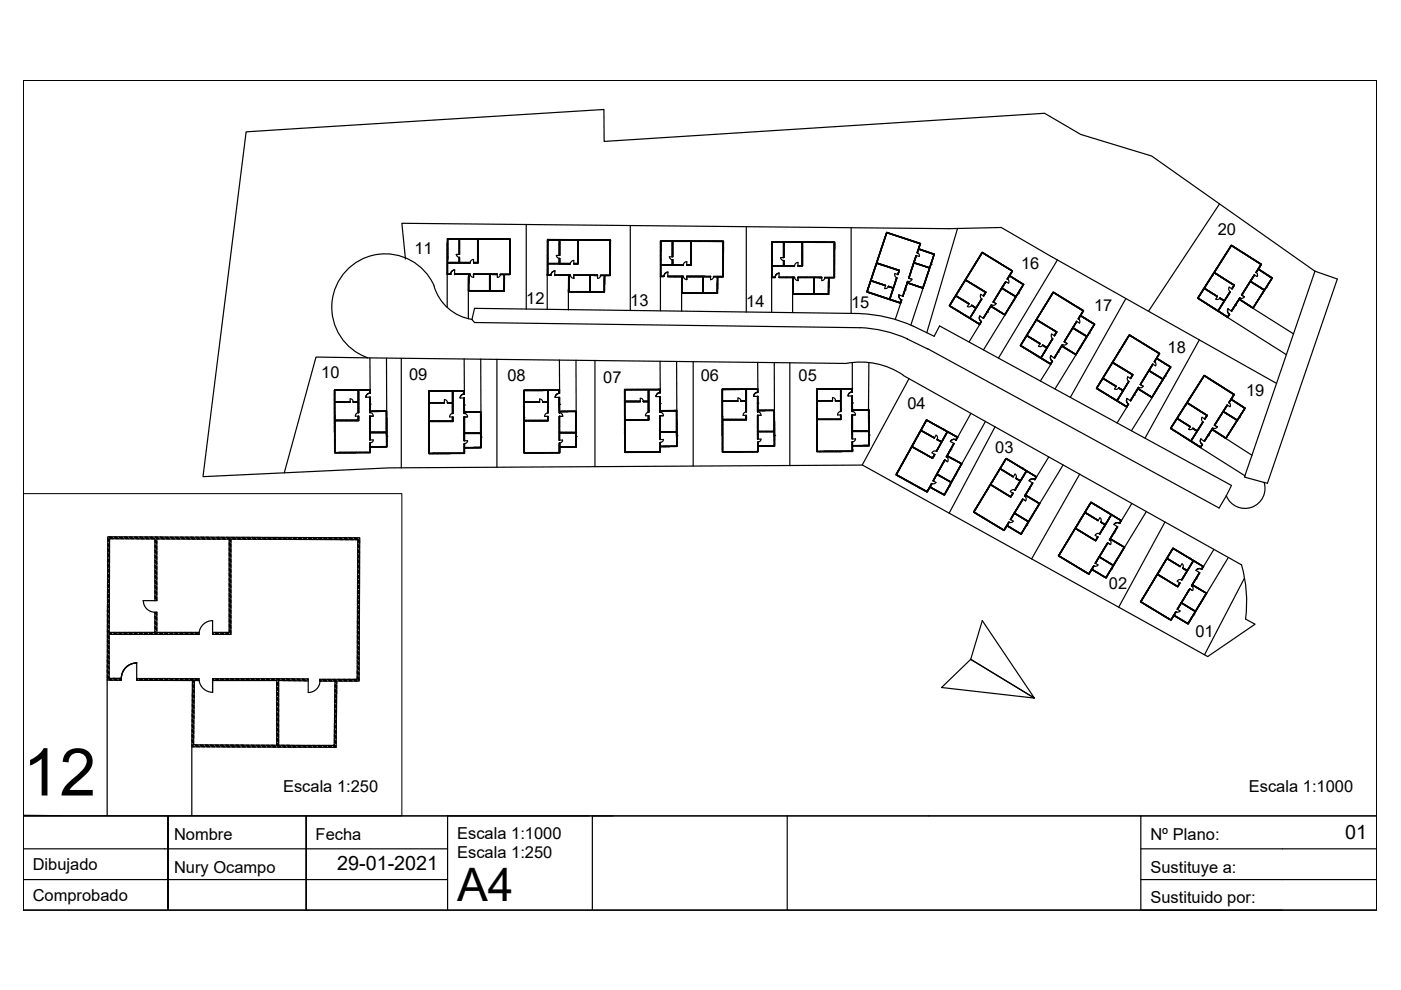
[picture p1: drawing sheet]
<svg xmlns="http://www.w3.org/2000/svg" width="297mm" height="210mm" viewBox="0 0 297 210" stroke-linecap="round" stroke-linejoin="round" font-family="sans-serif">
<defs><g id="words">
<text font-size="14" x="4.9" y="168.7">12</text>
<text font-size="9.8" x="96.9" y="191">A4</text>
<g font-size="4.2">
<text x="285.2" y="178">01</text>
<text x="71.5" y="184.5">29-01-2021</text>
</g>
<g font-size="3.5">
<text x="87.9" y="53.9">11</text>
<text x="258.2" y="49.9">20</text>
<text x="216.5" y="57">16</text>
<text x="111.6" y="64.5">12</text>
<text x="133.6" y="64.8">13</text>
<text x="158.2" y="65.1">14</text>
<text x="180.5" y="65.2">15</text>
<text x="232" y="65.8">17</text>
<text x="247.6" y="74.8">18</text>
<text x="68.1" y="80.2">10</text>
<text x="86.7" y="80.5">09</text>
<text x="107.6" y="80.7">08</text>
<text x="127.9" y="81.2">07</text>
<text x="148.6" y="80.9">06</text>
<text x="169.3" y="80.9">05</text>
<text x="192.4" y="86.8">04</text>
<text x="264.2" y="84">19</text>
<text x="211" y="95.9">03</text>
<text x="235.1" y="124.9">02</text>
<text x="253.4" y="135.1">01</text>
<text x="60" y="168">Escala 1:250</text>
<text x="264.8" y="168">Escala 1:1000</text>
<text x="36.9" y="178">Nombre</text>
<text x="66.9" y="178">Fecha</text>
<text x="96.9" y="178">Escala 1:1000</text>
<text x="243.9" y="178">Nº Plano:</text>
<text x="6.9" y="184.5">Dibujado</text>
<text x="36.9" y="185">Nury Ocampo</text>
<text x="96.9" y="182">Escala 1:250</text>
<text x="243.9" y="185">Sustituye a:</text>
<text x="6.9" y="191">Comprobado</text>
<text x="243.9" y="191.5">Sustituido por:</text>
</g>
</g></defs>
<!-- layer: 0 -->
<g fill="none" stroke="#000" stroke-width=".25">
<path d="M4.9 17h287v176h-287zM94.8 54.5h.1M94.8 52.8l.1 .1h-.1M94.8 52.5l.1 .2M94.8 54.2h.1M94.8 53.7h.1M94.8 51.6l.1 .1-.1-.3 .1 .2M94.8 51.7l.1 .1M94.8 52l.1 .1M94.8 55l.1 .1M94.8 52.3l.1 .1M94.8 54.2l.1 .1"/>
<path d="M94.8 53.1l.1 .1M94.8 53.6l.1 .1M94.8 53.9l.1 .1-.1-.1M94.8 54.7l.1 .1M94.8 55.2l.1 .1M94.8 55.5l.2 .3M94.8 55.8v.1M94.8 56l.1 .1M94.8 56.1l.1 .1M94.8 56.6l.1 .1M94.8 56.8l.1 .1M94.8 57.1l.1 .1"/>
<path d="M94.8 57.4l.1 .1M94.8 57.6v.1M94.8 57.9l.1 .1M94.8 52l.1 .2M94.8 52.6l.1 .1h-.1M94.8 54.5l.1 .1M94.8 53.7l.1 .1M94.8 51.8l.1 .1M94.8 52.3l.1 .2M94.8 53.1l.1 .2M94.8 54.7l.1 .2M94.8 56.9l.1 .1"/>
<path d="M94.8 57.9l.1 .2M94.8 52.1l.1 .1M94.8 53.4l.1 .2M94.8 54.3l.1 .1M94.8 53.9l.1 .2M94.8 55.3l.1 .1M94.8 55.6l.2 .2M94.8 56.7l.1 .1M94.8 57.2l.1 .1M94.8 57.5l.1 .1M94.8 58l.2 .2M94.8 52.9l.1 .1"/>
<path d="M94.8 51.9l.1 .1M94.8 52.4l.1 .1M94.8 54.8l.1 .1M94.8 55.6l.1 .2M94.8 55.9l.1 .1M94.8 56.1l.1 .2M94.8 57l.1 .1M94.8 57.8l.1 .1M94.8 58.1l.1 .1M94.8 58.2v7M94.9 50.9v.2M94.9 51.2v.1"/>
<path d="M94.9 51.2v.2M94.9 51.3v.1M94.9 50.7v.2M94.9 56.4l-.1-.1v.1M94.9 54.5l-.1-.1 .1 .2M94.9 53.4h-.1l.1 .1M94.9 51.1v-.1v.2M94.9 55.1l-.1-.1 .1 .2M94.9 58.1l.1 .1M94.9 50.6l.2 .1M95 50.6l.2 .1M95 50.7l-.1-.1v.2"/>
<path d="M95 55.6l.1 .2M95 58.1l.1 .1M95.1 55.6l.2 .2M95.1 58.1l.1 .1M95.2 50.6l.1 .1M95.2 58.1l.1 .1M95.2 55.6l.2 .2M95.2 50.6l.2 .1M95.3 58.1l.1 .1M95.3 50.6l.1 .1M95.4 55.6l.1 .2M95.4 58.1l.1 .1"/>
<path d="M95.4 50.6l.2 .1M95.5 50.6l.2 .1M95.6 58.1l-.8 .1 .1-7.6h13.3l-.1 7.6h-1.1l-.1 3.5h-1.4M95.6 55.8l-.1-.2 .1 .2M95.6 58.1h.1M95.7 55.6l.1 .2M95.8 55.6l.1 .2M95.8 50.6l.2 .1-.3-.1 .1 .1M96 50.6l.2 .1-.1-.1M96 55.6l.2 .2M96 55.8v-.2l.1 .2M96.1 50.6l.1 .1"/>
<path d="M96.2 55.6l.1 .2M96.3 50.6l.1 .1-.1-.1M96.3 55.6v.2M96.3 55.6l.1 .2M96.3 50.6l.2 .1M96.4 58.1v.1M96.4 58.1l3.3 .1M96.4 57.2v1h2.9M96.4 57.2a.83 .83 0 0 0-.8 .9M96.5 58.1l.2 .1M96.5 55.6v.2M96.5 50.6l.2 .1"/>
<path d="M96.6 55.8l-.1-.2 .2 .2M96.6 58.1l.1 .1M96.6 50.6l.2 .1-.1-.1M96.7 53.9h.7M96.8 53.9a.61 .61 0 0 0 .6 .6M96.8 58.1l.1 .1M96.8 50.6l.1 .1M96.8 55.6l.2 .2-.1-.2M96.8 58.1l.2 .1-.1-.1M96.8 55.8v-.2l.1 .2M96.9 50.6l.1 .1M97 55.6l.1 .2"/>
<path d="M97 58.1l.1 .1M97.1 55.6l.1 .2M97.1 58.1v.1M97.1 50.6l.1 .1M97.1 50.6l.2 .1M97.1 58.1l.1 .1M97.1 58.1l.2 .1M97.2 50.6l.1 .1M97.3 58.1l.1 .1M97.3 55.6l.1 .2M97.4 53.9v-3.2h-2.5v4.9h2.5v-1M97.4 50.7v.2"/>
<path d="M97.4 51v.1M97.4 51.3v.1M97.4 51.5v.1M97.4 51.8v.1M97.4 52.1v.1M97.4 52.3v.2M97.4 52.6v.1M97.4 52.7v.1M97.4 52.9v.1M97.4 53.1v.2M97.4 53.4v.1M97.4 53.7h.1"/>
<path d="M97.4 54.6v1h2.3M97.4 54.8v.1M97.4 55.3v.1M97.4 55.6l.1 .2M97.4 51.2h.1M97.4 51v.2M97.4 51.6v.1M97.4 52.2v.1M97.4 52.4v.1M97.4 53.5v.1M97.4 54.6v.1M97.4 54.8v.2"/>
<path d="M97.4 55.3v.2M97.4 58.1l.1 .1M97.4 50.6l.1 .1M97.4 51.6v.2M97.4 52.8h.1M97.4 53v.1M97.4 53.2v.2M97.4 52.5v.1M97.4 54.6v.2M97.4 55.1v.2M97.4 53.6v.1M97.4 54.9v.1"/>
<path d="M97.4 55.4v.2M97.4 52v-.1v.1M97.4 50.9v.1M97.4 55.1v-.1v.2M97.4 53.9v-.1v.1M97.5 50.6l.1 .1M97.5 55.6l.1 .2M97.6 58.1l.1 .1M97.6 55.6l.1 .2M97.6 50.6l.1 .1M97.6 58.1l.2 .1M97.6 50.6l.2 .1"/>
<path d="M97.7 55.6l.1 .2M97.7 50.6l.2 .1M97.8 55.6l.1 .2M97.8 58.1l.2 .1M97.9 58.2h.1M97.9 50.6l.1 .1M97.9 55.6l.1 .2-.1-.2M97.9 58.1l.2 .1M97.9 50.6l.2 .1M98 50.6l.1 .1M98.1 55.6l.1 .2M98.1 55.6l.2 .2"/>
<path d="M98.1 58.1l.1 .1M98.2 50.6l.1 .1M98.2 58.1l.1 .1M98.2 55.6l.1 .2M98.2 50.6l.2 .1M98.4 55.6l.1 .2M98.4 58.1l.1 .1M98.4 50.6l.3 .1-.2-.1M98.5 55.8v-.2l.1 .2M98.5 58.1l.1 .1M98.7 55.8v-.2l.1 .2M98.7 50.6l.1 .1"/>
<path d="M98.7 50.6l.2 .1M98.7 55.6l.1 .2M98.7 58.1l.2 .1-.1-.1M98.7 58.2v-.1l.1 .1M98.8 50.6l.1 .1M98.9 55.6l.2 .2-.1-.2M98.9 58.1l.1 .1M99 50.6v.1M99 55.6l.1 .2M99 58.1l.1 .1M99 50.6l.1 .1M99.1 50.6l.1 .1"/>
<path d="M99.2 55.6l.1 .2M99.2 58.1l.1 .1M99.2 58.1l.2 .2M99.2 50.6l.2 .1M99.3 50.6l.2 .1M99.3 58.9l.1 .1M99.3 59.2l.1 .1M99.3 59.7l.1 .1M99.3 60l.1 .1M99.3 58.7l.1 .1M99.3 58.9l.1 .2M99.3 59.2l.1 .2"/>
<path d="M99.3 59.6l.1 .1M99.3 58.7l.1 .2M99.3 59.8l.1 .2M99.3 59l.1 .2M99.3 59.3l.1 .1M99.3 58.2v3.5h6.2M99.3 55.8v-.2l.1 .2M99.3 58.2l.1 .1M99.3 58.4l.1 .1M99.3 58.6l.1 .1M99.3 58.5l.1 .1M99.4 58.2v3.4h4.4"/>
<path d="M99.4 58.2h.1M99.4 58.2l-.1-.1 .1 .2M99.4 59.5h-.1l.1 .1M99.4 55.6l.2 .2M99.4 58.2h.3M99.5 55.6l.1 .2M99.5 50.6l.1 .1M99.6 55.6l.1 .2M99.6 58.2h.1M99.6 50.6l.1 .1M99.6 58.1l.1 .1M99.7 55.8h-4.8v2.3h.7"/>
<path d="M99.7 55.6v.2M99.7 58.2a.74 .74 0 0 0 .7 .6M99.8 50.6l.1 .1M99.9 50.6l.1 .1M100 50.6l.1 .1M100.1 50.6l.1 .1M100.2 50.6l.1 .1M100.4 58.1h3.5M100.4 58.2h3.4v3.4M100.4 50.6l.1 .1M100.4 58.1l.1 .1M100.4 50.7h.1"/>
<path d="M100.4 58.1v.7M100.4 55a.74 .74 0 0 0-.7 .6M100.4 55.8h.1M100.5 55.6l.1 .2M100.6 55.6l.1 .2M100.6 50.6l.1 .1M100.6 50.6l.2 .1M100.6 58.2h.1M100.7 50.6h.1M100.7 55.6v.2M100.7 58.1l.1 .1M100.8 58.1l.2 .1-.1-.1"/>
<path d="M100.8 55.6l.1 .2M100.8 55.6l.2 .2-.1-.2M100.9 50.6l.1 .1M101 50.6l.1 .1M101 58.1v.1M101 55.6l.2 .2M101.1 58.1l.1 .1-.1-.1M101.1 55.6l.2 .2M101.1 50.6l.1 .1M101.2 58.1l.1 .1M101.2 50.7h-3.8v3.2M101.2 50.6l.2 .1"/>
<path d="M101.2 50.9l.2 .1M101.2 51l.2 .1M101.2 51.2l.2 .1M101.2 51.2h.2M101.2 51.4l.2 .1M101.2 53.9h.2M101.2 51.7l.2 .1M101.2 51.5l.2 .1M101.2 52l.2 .2M101.2 52l.2 .1M101.2 52.3l.2 .1M101.2 52.5l.2 .1"/>
<path d="M101.2 52.8l.2 .1M101.2 53.1h.2h-.2M101.2 52.4l.2 .1M101.2 53.3l.2 .1M101.2 53.6l.2 .1M101.2 54.1l.2 .1M101.2 54.4l.2 .1M101.2 54.7l.2 .1M101.2 54.9l.2 .2M101.2 55.2l.2 .1M101.2 54.8h.2h-.2M101.2 50.7v-.1l.2 .2"/>
<path d="M101.2 51.7l.2 .2-.2-.1M101.2 52.8l.2 .2M101.2 53.9l.2 .1M101.2 54.2l.2 .1M101.2 55l.2 .1M101.2 50.7l.2 .2M101.2 51.2l.2 .2M101.2 51.6l.2 .1M101.2 52.1l.2 .1M101.2 52.6l.2 .1M101.2 53.1l.2 .2M101.2 53.7l.2 .1-.2-.1"/>
<path d="M101.2 54.5l.2 .1M101.2 55.6h.2M101.2 52.9l.2 .1M101.2 54l.2 .1M101.2 54.2l.2 .2M101.2 55l.2 .2M101.2 55.6l.2 .1M101.2 50.7v4.9h-.8M101.3 58.1l.1 .1M101.4 50.7h6.7v7.4h-2M101.4 55.6l-.2-.1 .2 .1M101.4 53.4h-.2l.2 .2"/>
<path d="M101.4 55.3h-.2l.2 .1M101.4 58.1l.1 .1M101.4 50.7v5.1h-1v-.8M101.5 58.1l.1 .1M101.5 50.6l.1 .1-.1-.1M101.5 50.7l-.1-.1 .1 .1M101.6 58.1l.1 .1M101.7 50.6l.1 .1v-.1M101.7 58.1l.1 .1M101.8 50.6l.1 .1M101.9 58.1l.1 .1M101.9 58.1l.2 .1"/>
<path d="M101.9 50.6l.2 .1M102 58.1l.1 .1M102.1 50.7v-.1l.1 .1M102.1 58.1l.2 .1M102.2 58.1l.2 .1M102.3 50.6l.1 .1M102.3 50.7v-.1v.1M102.5 50.6l.1 .1M102.5 58.1l.1 .1M102.5 58.2l-.1-.1 .2 .1M102.6 50.6v.1M102.6 50.6l.1 .1"/>
<path d="M102.7 58.1l.1 .1M102.7 50.6l.2 .1M102.8 58.1l.1 .1-.1-.1M102.8 50.6l.1 .1M102.9 50.6l.1 .1M102.9 58.1l.2 .1M103 58.1l.2 .1M103.1 58.1l.1 .1M103.1 50.7v-.1l.1 .1M103.2 50.6v.1M103.3 50.6l.2 .1-.1-.1M103.3 58.2h.1"/>
<path d="M103.4 58.1v.1M103.4 50.6l.1 .1M103.5 58.1l.1 .1M103.6 58.1l.1 .1M103.6 50.6l.1 .1M103.7 50.7v-.1l.1 .1M103.7 58.1l.2 .1M103.8 58.3h.1M103.8 58.5l.1 .1M103.8 59.1l.1 .1M103.8 59.3l.1 .2-.1-.1M103.8 59.6l.1 .1"/>
<path d="M103.8 58.3l.1 .1M103.8 58.6l.1 .1M103.8 59.7l.1 .1M103.8 58.1l.1 .1M103.8 58.3l.1 .2M103.8 59.2l.1 .1M103.8 58.7l.1 .1M103.8 58.9l.1 .1M103.8 50.6l.2 .1M103.8 58.1l.2 .1M103.9 50.6l.1 .1M103.9 58.1l.1 .1"/>
<path d="M103.9 58.9l-.1-.1 .1 .2M103.9 58.1h1.5v.7M103.9 59.5h-.1l.1 .1M103.9 58.2v3.4M104 50.6v.1M104 58.1l.2 .1M104.1 50.6l.2 .1M104.1 58.1l.1 .1M104.2 50.6l.1 .1M104.2 58.1l.1 .1M104.4 50.6l.1 .1M104.4 58.1l.1 .1-.2-.1 .1 .1"/>
<path d="M104.5 50.6l.1 .1M104.6 58.1l.1 .1M104.6 50.6l.1 .1M104.7 58.1l.1 .1M104.7 50.6l.1 .1M104.8 50.7v-.1l.1 .1M104.8 58.1l.2 .1-.1-.1M104.9 50.6l.1 .1M104.9 58.1l.2 .1M105 50.6l.1 .1M105.1 50.6v.1M105.1 58.1l.1 .1"/>
<path d="M105.2 58.1l.1 .1M105.2 50.6l.1 .1M105.3 50.6l.1 .1M105.3 58.1l.1 .1M105.4 58.1l-1.5 .1M105.4 50.6l.2 .1M105.5 50.6l.1 .1M105.6 50.6l.1 .1M105.7 50.6l.1 .1M105.8 50.6l.1 .1M105.9 50.6v.1M106.1 58.2a.61 .61 0 0 1-.6 .6"/>
<path d="M106.1 58.1l.8 .1M106.1 50.6l.1 .1M106.1 58.1l.1 .1M106.1 50.7h.1M106.2 58.1l.2 .1M106.2 50.6h.2M106.3 58.1l.2 .1-.1-.1M106.4 50.6l.1 .1M106.5 58.1l.1 .1M106.5 58.1l.2 .1M106.5 50.6l.2 .1M106.6 50.6l.2 .1"/>
<path d="M106.6 58.1l.1 .1M106.8 58.1v.1M106.8 50.6l.2 .1M106.8 58.1l.2 .2M106.9 58.2l-.1 3.5-2.9-.1M106.9 58.2h.1M106.9 58.6l.1 .2M106.9 58.9l.1 .1-.1-.1M106.9 59.2l.1 .1M106.9 59.7l.1 .2M106.9 58.7l.1 .2M106.9 59.2l.1 .2"/>
<path d="M106.9 59l.1 .2M106.9 59.5l.1 .2M106.9 58.3h.1M106.9 58.5l.1 .1M106.9 58.8l.1 .1M106.9 59.3l.1 .1M106.9 59.8l.1 .2M106.9 50.6l.1 .1M107 58.5l-.1-.1 .1 .2M107 59.5h-.1l.1 .1M107 58.2l-.1-.1 .1 .2M107 58.1l.1 .1"/>
<path d="M107.1 58.1l.1 .1M107.1 50.6l.1 .1M107.1 50.6l.2 .1-.1-.1M107.1 58.1l.2 .1M107.3 58.1l.1 .1M107.3 50.6l.1 .1M107.4 58.1l.1 .1M107.4 50.6l.1 .1-.1-.1M107.5 50.6l.1 .1M107.6 58.1l.1 .1M107.6 50.6l.2 .1M107.6 58.1l.2 .1"/>
<path d="M107.7 50.6l.1 .1M107.8 50.6l.1 .1M107.9 58.1v.1M107.9 58.1l.1 .1M107.9 50.6l.1 .1M108 50.6l.2 .2-.1-.1M108 58.1l.1 .1M108.1 52l.1 .1M108.1 52.4l.1 .1h-.1M108.1 53.2l.1 .2M108.1 52.6l.1 .2-.1-.1M108.1 51.7h.1"/>
<path d="M108.1 53.4l.1 .1M108.1 52.8l.1 .1M108.1 51.8l.1 .1M108.1 52.3l.1 .1M108.1 53.1l.1 .1M108.1 53.7l.1 .1M108.1 53.9l.1 .1M108.1 54.5l.1 .1-.1-.1M108.1 54.8l.1 .1M108.1 55l.1 .1M108.1 55.3l.1 .1M108.1 55.6v.1"/>
<path d="M108.1 55.8v.1M108.1 56.1v.1M108.1 56.4h.1M108.1 56.6v.1M108.1 56.9v.1M108.1 57.2h.1M108.1 57.4v.1M108.1 57.7v.1M108.1 58v.1M108.1 51.8l.1 .2M108.1 52.4l.1 .1M108.1 52.9l.1 .1"/>
<path d="M108.1 53.2l.1 .1M108.1 53.7l.1 .2M108.1 54l.1 .1M108.1 55.9v.1M108.1 56.4v.1M108.1 56.9v.2M108.1 57.2v.1M108.1 57.5h.1M108.1 52.9l.1 .2M108.1 53.5l.1 .1M108.1 55.1l.1 .1M108.1 55.3v.2v-.1"/>
<path d="M108.1 55.6v.2M108.1 56.1v.2M108.1 56.7v.1M108.1 57.5v.1M108.1 57.8v.1M108.1 58.1h.1M108.1 51.9l.1 .1M108.1 52.7l.1 .1M108.1 53.8l.1 .1M108.1 54.1l.1 .1M108.1 54.3l.1 .1M108.1 54.6l.1 .1"/>
<path d="M108.1 56.5v.1M108.1 57v.1M108.1 58.1v.1M108.1 51.6l.1 .1-.1-.1M108.1 51l.1 .1M108.1 51.5l.1 .1M108.1 51l.1 .2M108.1 50.8l.1 .1M108.1 51.3l.1 .2M108.1 51.1l.1 .1M108.1 50.6l.1 .1M108.2 51.3l-.1-.1 .1 .2"/>
<path d="M108.2 52.2l-.1-.1 .1 .2M108.2 54.3l-.1-.1 .1 .2M108.2 54.9l-.1-.1 .1 .2M111.6 47.6v17.9M116 58.1l.1 .1M116 58.1l.1 .2M116 58.2l.2 .2M116.1 54.8h.1M116.1 50.9h.1M116.1 50.9l.1 .2M116.1 51.1l.1 .1h-.1M116.1 51.4v.1"/>
<path d="M116.1 51.9v.1M116.1 52h.1M116.1 52.2v.1M116.1 52.3v.1M116.1 52.5v.1M116.1 52.7v.1M116.1 53v.1M116.1 53.3v.1M116.1 53.8v.1M116.1 54.1v.1M116.1 54.4v.1M116.1 54.6v.2"/>
<path d="M116.1 54.9v.1M116.1 52.5v.2M116.1 55.2v.1M116.1 55.4v.1M116.1 55.5v.1M116.1 56v.1M116.1 56.2v.1M116.1 56.5v.2M116.1 54.2v.1M116.1 56.8v.1M116.1 57v.2M116.1 57.3v.1"/>
<path d="M116.1 57.6v.1M116.1 57.8v.2M116.1 58.4l-.1 7.2M116.1 52.8v.1M116.1 53.1v.1M116.1 53.3v.2M116.1 53.9h.1M116.1 54.1v.2M116.1 56.3v.1M116.1 57.3v.2M116.1 57.9v.2M116.1 51l.1 .1"/>
<path d="M116.1 51.5v.1M116.1 52.8v.2M116.1 53.7v.1M116.1 54.7v.1M116.1 55v.1M116.1 55.6h.1M116.1 55.8l.1 .1M116.1 56.1v.1M116.1 56.6v.1M116.1 56.9v.1M116.1 57.1v.1M116.1 52.1v.1"/>
<path d="M116.1 54.5v.1M116.1 56.4h.1M116.1 51.7v.2v-.1M116.1 53.7v-.1v.1M116.1 55.8v-.1v.2M116.1 55.3v.1M116.1 51.3v-.1v.2M116.1 50.8l.1 .1M116.1 55.9h2.5M116.2 55.9h.1M116.2 58.3l.1 .1-.1-.1M116.2 50.8l.1 .1"/>
<path d="M116.2 50.8l.2 .1M116.4 55.9h.1M116.4 58.3v.1M116.4 58.3l.1 .1M116.4 50.8l.1 .1M116.4 50.8l.2 .1M116.5 50.8l.2 .1M116.5 55.9h.1M116.5 58.3l.1 .1M116.6 55.9h.2M116.6 58.3l.1 .1M116.7 58.3l.1 .1"/>
<path d="M116.7 50.8l.1 .1M116.7 55.9h.2M116.7 58.3h.1M116.8 58.4h-.8l.1-7.6 13.3 .1v7.5h-1.2v3.5h-2.3M116.8 50.8l.1 .1M117 50.8v.1M117 50.8l.2 .1-.1-.1M117 55.9h.1M117.2 55.9h.1M117.2 50.8l.2 .1M117.2 55.9h.2M117.3 50.8l.2 .1"/>
<path d="M117.4 55.9h.2M117.5 55.9h.2M117.5 50.8l.1 .1M117.6 50.8l.1 .1M117.6 57.5v.9h3M117.7 57.5a.83 .83 0 0 0-.9 .8M117.7 58.4h3.2M117.7 55.9h.1M117.7 58.3l.1 .1M117.8 55.9h.1M117.8 58.3l.1 .1M117.8 50.8l.1 .1"/>
<path d="M117.8 50.8l.2 .1M118 54.1a.61 .61 0 0 0 .6 .7M118 50.8l.1 .1M118.1 50.8l.1 .1-.1-.1M118.1 55.9h.1M118.1 58.3l.1 .1-.2-.1 .1 .1M118.2 50.8l.1 .1M118.2 55.9h.1M118.3 55.9h.1h-.1M118.3 58.3l.1 .1M118.3 50.8l.1 .1M118.3 58.3l.2 .1"/>
<path d="M118.3 50.8l.2 .1M118.4 55.9h.1M118.4 50.8l.1 .1M118.5 55.9l.1 .1M118.5 58.3l.1 .1v-.1M118.6 54.2v-3.3h-2.4l-.1 5M118.6 51.7l.1 .2-.1-.1M118.6 50.9l.1 .1M118.6 51.2l.1 .1M118.6 51.5l.1 .1M118.6 53.9l.1 .1-.1-.1M118.6 51.6l.1 .1-.1-.1"/>
<path d="M118.6 52l.1 .2M118.6 52l.1 .1M118.6 52.5l.1 .1M118.6 52.8l.1 .1-.1-.1M118.6 53.1l.1 .1M118.6 53.5l.1 .1-.1-.2 .1 .1M118.6 53.7h.1M118.6 55.3l.1 .1M118.6 54.8h.1v1.1h2.2M118.6 55l.1 .1M118.6 55.5l.1 .1M118.6 55.8l.1 .2"/>
<path d="M118.6 51l.1 .1M118.6 52.6l.1 .1M118.6 53.7l.1 .1M118.6 55.4l.1 .1M118.6 54.8h.1M118.6 55l.1 .2M118.6 55.6l.1 .1M118.6 55.9l.1 .1M118.6 52.6l.1 .2M118.6 53.2l.1 .1M118.6 53.7l.1 .2M118.6 54l.1 .1"/>
<path d="M118.6 54.8l.1 .2M118.6 55.6l.1 .2M118.6 50.8l.1 .1M118.6 51.1l.1 .1M118.6 51.9l.1 .1M118.6 52.2l.1 .1M118.6 52.4l.1 .1M118.6 55.1l.1 .1M118.6 54.8v1.1M118.6 50.8l.2 .1M118.6 58.3l.2 .1M118.7 50.9h3.8"/>
<path d="M118.7 51.4l-.1-.2 .1 .2M118.7 52.4l-.1-.1 .1 .2M118.7 53l-.1-.1 .1 .2M118.7 50.9v3.3h-.7M118.8 55.9l.1 .1M118.8 58.3l.1 .1M118.8 55.9l.2 .1M118.9 50.8l.1 .1M118.9 58.3v.1M118.9 55.9l.1 .1M118.9 58.3l.1 .1M118.9 50.8l.2 .1"/>
<path d="M119 55.9l.2 .1M119.1 58.4h.1M119.1 58.3l.1 .1M119.1 58.3l.2 .1-.1-.1M119.1 50.8l.1 .1M119.1 55.9l.1 .1M119.2 55.9l.1 .1M119.2 50.8l.1 .1M119.2 50.8l.2 .1M119.3 55.9l.1 .1M119.3 58.3l.2 .1M119.4 50.8l.2 .1"/>
<path d="M119.4 55.9l.1 .1M119.4 58.3l.1 .1M119.5 55.9v.1M119.5 58.3l.1 .1M119.5 50.8l.1 .1M119.6 55.9l.1 .1M119.6 58.3l.1 .1M119.7 58.3l.1 .1M119.7 50.9h.1M119.8 50.8l.1 .1M119.8 56l-.1-.1 .1 .1M119.9 55.9l.1 .1"/>
<path d="M119.9 50.8l.1 .1M120 58.3l.1 .1-.1-.1M120 50.8l.1 .1M120 55.9v.1M120 58.4h.1M120 55.9l.1 .1M120 50.8l.2 .1M120.1 58.3h.2M120.1 55.9l.2 .1M120.2 55.9l.1 .1v-.1M120.2 50.8l.1 .1M120.3 50.8l.1 .1"/>
<path d="M120.3 58.3l.1 .1M120.4 55.9l.2 .1M120.4 58.3l.1 .1M120.5 58.3l.2 .2M120.5 55.9l.1 .1M120.5 50.8l.1 .1M120.6 56l-4.5-.1v2.4l.7 .1M120.6 58.4l-.1 3.5h5.4M120.6 59.2v.2M120.6 59.4v.2M120.6 58.9h.1M120.6 59.1v.1"/>
<path d="M120.6 59.4v.1M120.6 59.9v.1M120.6 60h.1M120.6 58.9v.1M120.6 58.7l.1 .1M120.6 59.2v.1M120.6 58.4l.1 .2M120.6 58.7v.1M120.6 59.5v.1M120.6 59.8v.1M120.6 50.8l.1 .1M120.6 59.7v.1"/>
<path d="M120.7 58.4l-.1 3.4h4.4M120.7 58.4h.1M120.7 55.9l.1 .1M120.7 58.4l-.1-.1 .1 .2M120.7 58.7l-.1-.1 .1 .1M120.7 58.4h.2M120.7 58.3l.1 .1M120.7 50.8l.2 .1M120.8 58.3l.1 .1M120.8 50.8l.2 .1M120.8 56v-.1l.1 .1M120.9 55.9v.1h-.3"/>
<path d="M120.9 58.4a.74 .74 0 0 0 .8 .6M121 50.8l.1 .1M121.1 50.8l.1 .1M121.3 50.8l.1 .1M121.3 50.8l.2 .1M121.4 50.8l.1 .1M121.5 50.8l.2 .1M121.6 50.8l.1 .1M121.7 55.3v.7h.9v-5.1h6.7v7.4h-2M121.7 58.3h3.4M121.7 58.4h3.3v3.4M121.7 50.8l.1 .1"/>
<path d="M121.7 55.9v.1M121.7 58.3v.1M121.7 58.3v.7M121.7 55.2a.74 .74 0 0 0-.8 .7M121.7 55.9l.1 .1M121.8 50.8l.1 .1M121.9 50.8l.1 .1-.1-.1M121.9 58.3l.1 .1M121.9 58.4h.1M121.9 50.8h.1M121.9 56l-.1-.1 .2 .1M122 55.9l.1 .1"/>
<path d="M122 58.3l.2 .1-.1-.1M122.1 55.9l.1 .1-.1-.1M122.1 50.8l.1 .1M122.2 50.8l.1 .1M122.2 55.9v.1M122.2 58.3l.1 .1M122.3 58.3l.1 .1M122.3 55.9l.1 .1M122.3 58.3l.2 .1M122.5 56l-.1-.1 .1 .1M122.5 58.3v.1M122.5 50.8l.1 .2"/>
<path d="M122.5 50.9h.1M122.5 50.8l.1 .1M122.5 51.1v.1M122.5 51.4h.1M122.5 51.6l.1 .2M122.5 51.9l.1 .1M122.5 52.2l.1 .1M122.5 52.4l.1 .1M122.5 53l.1 .1M122.5 53.3l.1 .1M122.5 53.5l.1 .1M122.5 53.9l.1 .1-.1-.2 .1 .1"/>
<path d="M122.5 54.1l.1 .1M122.5 54.3l.1 .2M122.5 54.6l.1 .2M122.5 54.9l.1 .1M122.5 55.1l.1 .1M122.5 55.4l.1 .1M122.5 52.2l.1 .2M122.5 52.5l.1 .1M122.5 53.6l.1 .1M122.5 54.7l.1 .1M122.5 54.9v.1M122.5 55.2l.1 .1"/>
<path d="M122.5 50.9l.1 .1-.1-.1M122.5 51.4l.1 .2M122.5 51.7l.1 .1M122.5 52l.1 .1M122.5 52.8l.1 .1M122.5 53.1l.1 .1M122.5 53.4l.1 .1M122.5 54.2l.1 .1M122.5 54.4l.1 .2M122.5 51.2l.1 .1M122.5 51.8l.1 .1M122.5 52.3l.1 .1"/>
<path d="M122.5 52.6l.1 .1M122.5 53.7h.1M122.5 54.8h.1M122.5 55.3l.1 .1M122.5 55.8l.1 .1M122.5 50.9v5h-.8M122.6 52.8l-.1-.1 .1 .1M122.6 55.8l-.1-.1 .1 .2M122.6 55.6l-.1-.1 .1 .1M122.6 50.8l.2 .1M122.7 58.4h.1M122.7 50.8l.2 .1"/>
<path d="M122.7 58.3l.1 .1M122.8 58.3l.1 .1M122.9 50.8l.1 .1-.1-.1M122.9 58.3l.1 .1M123 58.3l.1 .1M123 50.8l.1 .1M123.1 58.3l.2 .1M123.2 50.8l.1 .1M123.2 58.3l.1 .1M123.3 50.8l.1 .1M123.4 58.3l.1 .1M123.5 58.3l.1 .1"/>
<path d="M123.5 50.8l.2 .1M123.6 50.9l-.1-.1 .1 .1M123.6 58.3l.2 .1M123.7 58.3l.2 .1M123.7 50.8l.1 .1M123.8 50.8l.1 .1M123.9 50.8v.1M123.9 58.3l.1 .1M124 58.3l.1 .1M124 50.8l.1 .1M124.1 58.3v.1M124.1 50.8l.1 .1"/>
<path d="M124.2 58.3l.1 .1M124.2 50.8l.2 .1M124.3 58.3l.1 .1M124.3 50.8l.1 .1M124.4 50.8l.1 .1M124.4 58.3l.2 .1M124.5 58.3l.2 .1M124.5 50.8l.2 .1M124.6 50.8l.1 .1v-.1M124.7 58.3l.2 .1M124.8 50.8l.2 .1M124.8 58.3h.1"/>
<path d="M124.9 50.8l.1 .1M125 58.3l.1 .1M125 58.5l.1 .1M125 58.7l.1 .2M125 59l.1 .2M125 59.3l.1 .1M125 59.5l.1 .2M125 59.8l.1 .2M125 58.3l.2 .1M125 58.8l.1 .2M125 58.6l.1 .1M125 59.1l.1 .1"/>
<path d="M125 59.4l.1 .1M125 59.9l.1 .1M125 59.2h.1M125.1 50.8l.1 .1M125.1 58.3l.2 .1M125.1 58.3h1.6v.7M125.1 59.7h-.1l.1 .1M125.1 58.4v3.4M125.2 50.9v-.1l.1 .1M125.3 58.3l.1 .1M125.4 58.3l.1 .1M125.4 50.8l.1 .1"/>
<path d="M125.4 50.9v-.1l.1 .1M125.5 58.3l.2 .1M125.6 50.8l.1 .1M125.6 58.3l.2 .1M125.6 50.8l.2 .1M125.8 50.8v.1M125.8 58.3l.1 .1M125.8 58.3l.2 .1-.1-.1M125.9 50.8l.1 .1M125.9 58.3l.2 .1M125.9 50.8l.2 .1M126 50.8l.1 .1"/>
<path d="M126.1 58.3l.1 .1M126.1 58.3l.2 .1M126.1 50.8l.1 .1M126.2 58.3l.1 .1M126.3 50.9l-.1-.1 .2 .1M126.4 58.3v.1M126.4 58.3l.2 .1M126.4 50.8l.1 .1M126.5 58.3l.1 .1M126.5 50.8l.1 .1M126.5 50.8l.1 .1v-.1M126.6 58.3l-1.5 .1"/>
<path d="M126.7 50.8l.2 .1-.1-.1M126.8 50.8l.1 .1M126.9 50.8l.2 .1M127 50.8l.2 .1M127.1 50.8l.1 .1M127.3 58.3l.8 .1M127.3 50.9h.2M127.3 58.3l.1 .1M127.3 50.9h.1M127.4 58.4h-.1a.61 .61 0 0 1-.6 .6M127.5 50.9h.1M127.5 58.3l.2 .1"/>
<path d="M127.5 58.4h.1M127.6 50.9h.1M127.7 58.3l.1 .1M127.7 58.3l.2 .1M127.7 50.9h.2M127.9 58.3l.1 .1M128 50.9h.1M128 58.3l.2 .3M128.1 58.3l.1 .2M128.1 59.1l.1 .1M128.1 59.4l.1 .1M128.1 59.9l.1 .1"/>
<path d="M128.1 58.9l.1 .1M128.1 59.5l.1 .1M128.1 59.2l.1 .1M128.1 60l.1 .1M128.1 58.9l.1 .2M128.1 59.8l.1 .1M128.1 59.2l.1 .2M128.1 58.4v3.5l-1.3-.1M128.1 58.4h.1M128.1 58.9h.1M128.1 58.7l.1 .1M128.2 50.9h.1"/>
<path d="M128.2 58.7l-.1-.1 .1 .2M128.2 59.7h-.1l.1 .1M128.3 58.3v.1M128.4 58.3l.1 .1h-.1M128.4 50.9h.2M128.4 50.9h-.1h.2M128.5 58.3l.1 .1M128.6 58.3l.1 .1M128.6 50.9h.1M128.7 50.9h.1M128.7 58.3l.1 .1M128.8 58.3l.1 .1-.1-.1"/>
<path d="M128.8 50.9h.1M128.9 58.3l.1 .1M128.9 50.9h.1M129 50.9h.1M129.1 58.3l.1 .1M129.1 50.9h.2M129.1 58.3l.2 .1M129.2 50.9l.2 .2-.1-.2M129.3 51.2l.1 .1M129.3 51.7l.1 .2M129.3 52l.1 .1M129.3 52.3h.1"/>
<path d="M129.3 52.5l.1 .2M129.3 52.8l.1 .1M129.3 53.1h.1M129.3 53.3l.1 .1M129.3 54.9l.1 .1h-.1M129.3 53.6l.1 .1M129.3 53.9l.1 .1M129.3 55.7v.2M129.3 54.1l.1 .2M129.3 54.7l.1 .1M129.3 55.2l.1 .1M129.3 58.1l.1 .2"/>
<path d="M129.3 56l.1 .1M129.3 56.5v.2M129.3 56.8v.1M129.3 57.1l.1 .1M129.3 57.3l.1 .2M129.3 57.6l.1 .1M129.3 57.9l.1 .1M129.3 52l.1 .2M129.3 52.3l.1 .1M129.3 53.4l.1 .1M129.3 53.7h.1M129.3 55.3l.1 .1"/>
<path d="M129.3 57.4l.1 .1M129.3 57.7l.1 .1M129.3 57.9l.1 .2M129.3 58.2l.1 .1M129.3 51l.1 .1M129.3 51.5l.1 .1M129.3 52.6v.1M129.3 52.9l.1 .1M129.3 53.1l.1 .2M129.3 54.8l.1 .1M129.3 53.7l.1 .1M129.3 53.9l.1 .2"/>
<path d="M129.3 54.2l.1 .1M129.3 55l.1 .2M129.3 55.6l.1 .1M129.3 56.1l.1 .1M129.3 56.9l.1 .1M129.3 57.5l.1 .1M129.3 58.3l.1 .1M129.3 51.1l.1 .1M129.3 51.6l.1 .1M129.3 51.9l.1 .1M129.3 52.1l.1 .1M129.3 52.4l.1 .1"/>
<path d="M129.3 53.5l.1 .1M129.3 54.3l.1 .1M129.3 54.5l.1 .1M129.3 55.9l.1 .1M129.3 56.7l.1 .1M129.3 57.8h.1M129.4 54.5l-.1-.1 .1 .2M129.4 55.6l-.1-.1 .1 .1M129.4 56.4l-.1-.1 .1 .2-.1-.1M129.4 57.2l-.1-.1 .1 .2M129.4 50.9h.1M129.4 51.5h-.1l.1 .1"/>
<path d="M129.4 51.3l-.1-.1 .1 .2M133.6 47.9v17.9M140 55h.1M140 52.2l.2 .1h-.2M140 53l.2 .1M140 52h.2M140 51.2l.2 .1M140 51.4l.2 .1M140 52l.2 .1M140 51.7l.2 .1M140 52.5l.2 .1M140 52.8h.2"/>
<path d="M140 53.3l.2 .1M140 53.8l.1 .1M140 54.1l.1 .1M140 54.4l.1 .1M140 54.9l.1 .1M140 55.2l.1 .1M140 53.4l.1 .1M140 55.4l.1 .1M140 55.7l.1 .2M140 56l.1 .1M140 56.2l.1 .2M140 56.8l.1 .1"/>
<path d="M140 57l.1 .2M140 57.3l.1 .2M140 57.6l.1 .1M140 57.8l.1 .1M140 58.1l.1 .2M140 58.4l.1 .1M140 52.3l.2 .1M140 51.5l.2 .1M140 51.7l.2 .2M140 52.8l.2 .1h-.2M140 53.1l.2 .1M140 53.3l.1 .1"/>
<path d="M140 54.9l.1 .2M140 55.3l.1 .1M140 55.5l.1 .1M140 56.3l.1 .1M140 56.8l.1 .2M140 57.6v.1M140 57.9l.1 .1M140 52l.2 .2M140 52.5l.2 .2M140 53.7l.1 .1M140 53.9l.1 .1M140 54.2l.1 .1"/>
<path d="M140 55l.1 .1M140 55.8v.1M140 56.1l.2 .1M140 55.6l.1 .1M140 56.9l.1 .1M140 57.1l.1 .2M140 57.4l.1 .1M140 57.9l.1 .2M140 58.2l.1 .1M140 58.5l.2 .1M140 54.5l.1 .1M140 54.8l.1 .1"/>
<path d="M140 56.4l.1 .1M140 57.5h.1M140 58l.1 .1M140 58.3h.1M140 58.6v7.3M140.1 53.7l-.1-.1 .1 .1M140.1 54.7l-.1-.1 .1 .2M140.1 56.6l-.1-.1v.2M140.1 51.1l.1 .1M140.1 56.1h2.4M140.2 51.1l.1 .1-.1-.1M140.2 56.1v.1"/>
<path d="M140.2 58.6h.1M140.2 51.3l-.2-.1 .2 .2M140.2 56.1l.1 .1M140.3 56.1l.1 .1M140.3 58.6h.1M140.4 58.6h.1M140.4 56.1l.1 .1M140.4 51.1l.1 .1M140.4 51.1l.2 .1M140.4 58.6h.2M140.4 56.1l.2 .1M140.5 51.1l.1 .1"/>
<path d="M140.6 56.1l.1 .1M140.6 58.6h.1M140.7 51.1l.1 .1M140.7 56.1l.1 .1M140.7 58.6h.1M140.7 58.6h-.7v-7.5h13.4v7.6h-1.2l-.1 3.5h-1.4M140.7 51.1l.2 .1M140.9 56.1l.1 .1M141 56.1l.1 .1M141 51.1l.2 .1M141 51.2h.1M141.1 56.1l.1 .1"/>
<path d="M141.2 56.1l.1 .1M141.2 51.1l.1 .1M141.3 56.1l.1 .1M141.4 51.2h.1M141.4 56.1l.1 .1v-.1M141.5 51.1v.1M141.5 51.1l.1 .1M141.6 51.1l.1 .1M141.6 56.2h.1M141.6 58.6h.1M141.6 58.6l2.9 .1M141.6 58.6h3.3v.1"/>
<path d="M141.6 57.8v.8M141.6 57.7a.83 .83 0 0 0-.8 .8M141.7 58.6h.1M141.7 56.1l.1 .1M141.8 56.1l.1 .1M141.8 58.6l.1 .1M141.8 58.7v-.1l.1 .1M141.8 51.1l.2 .1-.2-.1v.1M141.9 56.1l.2 .1M141.9 58.6l.2 .1M142 56.1l.2 .1M142 51.1l.1 .1"/>
<path d="M142 58.6l.1 .1M142.1 58.6l.1 .1-.1-.1M142.1 51.1l.1 .1M142.2 58.6l.2 .1-.1-.1M142.2 56.1l.2 .1M142.3 51.1l.1 .1M142.3 56.1l.1 .1M142.4 58.6v.1M142.4 51.2v-.1l.2 .2M142.5 56.1l.1 .1M142.5 58.6l.1 .1M142.5 54.5v-3.3h-2.3l-.1 4.9"/>
<path d="M142.5 51.2l.1 .2M142.5 51.5l.1 .1M142.5 51.8l.1 .1M142.5 51.7l.1 .1M142.5 52l.1 .1M142.5 52.6l.1 .1M142.5 52.5l.1 .2M142.5 52.8l.1 .1M142.5 53.9l.1 .1M142.5 52.4l.1 .1M142.5 53.1l.1 .1M142.5 53.5l.1 .1-.1-.2 .1 .1"/>
<path d="M142.5 53.7l.1 .1-.1-.1M142.5 54.2l.1 .1M142.5 55.5l.1 .1M142.5 55.8l.1 .1M142.5 56.1l.2 .1M142.5 51.6l.1 .1-.1-.1M142.5 51.8l.1 .2M142.5 52.9l.1 .1M142.5 53.1l.1 .2M142.5 54.2l.1 .2M142.5 55.1l.1 .1M142.5 55.4l.1 .1"/>
<path d="M142.5 55.6l.1 .1M142.5 52.6l.1 .2M142.5 51.1l.1 .1M142.5 51.4h.1M142.5 53.8l.1 .1M142.5 53l.1 .1M142.5 53.2l.1 .1M142.5 54.3l.1 .1M142.5 55.6l.1 .2M142.5 55h.1v1.1h2.3M142.5 55v1.1M142.6 55v.1"/>
<path d="M142.6 58.6l.1 .1M142.6 51.2h3.9M142.6 54.5l-.7-.1a.61 .61 0 0 0 .6 .6M142.6 52.4l-.1-.1 .1 .1M142.6 52.2l-.1-.1 .1 .2M142.6 55.3h-.1l.1 .1M142.6 56l-.1-.1 .1 .1M142.6 54.1l-.1-.1 .1 .2M142.6 51.2v3.3M142.7 51.1l.1 .1M142.7 51.2l-.1-.1 .1 .1M142.7 56.1l.2 .1"/>
<path d="M142.8 56.1l.1 .1M142.8 51.1l.1 .1M142.9 56.1l.1 .1M142.9 58.6l.1 .1M142.9 58.7l-.1-.1 .1 .1M142.9 51.1v.1M142.9 51.1l.1 .1M143 58.7h.1M143 58.6l.1 .1M143 56.1l.1 .1M143.1 56.1l.1 .1v-.1M143.1 51.1l.1 .1"/>
<path d="M143.1 58.6l.1 .1M143.2 51.1l.1 .1M143.2 58.6l.1 .1M143.3 56.1l.2 .1-.1-.1M143.3 58.6l.2 .1-.2-.1M143.4 51.1l.1 .1M143.4 56.1l.1 .1M143.5 51.1l.1 .1M143.5 58.7v-.1v.1M143.5 56.1l.2 .1M143.6 58.6l.1 .1M143.6 56.1l.1 .1"/>
<path d="M143.7 56.1l.1 .1M143.7 58.6l.1 .1M143.7 51.2v-.1l.1 .1M143.7 51.1l.1 .1M143.8 58.6l.2 .1M143.9 51.1l.1 .1M143.9 58.6l.2 .1M143.9 51.1l.2 .1-.1-.1M143.9 56.2h.1M144 56.1v.1M144 51.1l.1 .1M144.1 56.1l.1 .1"/>
<path d="M144.1 56.1l.2 .1M144.1 58.6l.2 .1-.1-.1M144.2 51.1l.1 .1M144.2 56.1l.1 .1M144.3 58.6v.1M144.3 51.2v-.1l.1 .1M144.3 56.1l.2 .1-.1-.1M144.4 58.6l.1 .1M144.4 58.6l.2 .2M144.4 51.1l.1 .1M144.5 56.1l.1 .1M144.5 58.7v3.5h5.4"/>
<path d="M144.5 58.9l.1 .1M144.5 59.4l.1 .1M144.5 59.1l.1 .2M144.5 59.7l.1 .1M144.5 59.9l.1 .2M144.5 58.9l.1 .1h-.1M144.5 59.2l.1 .2M144.5 58.7l.1 .1M144.5 59.8l.1 .1M144.6 51.2l-.1-.1 .2 .1M144.6 58.7v3.4h4.4M144.6 58.7h.1"/>
<path d="M144.6 58.7l-.1-.1 .1 .1M144.6 59.5h-.1l.1 .1M144.6 56.1l.2 .1M144.6 58.6l.2 .1M144.6 58.7h.3M144.7 51.1l.1 .1M144.7 56.1l.2 .1M144.7 58.6l.2 .1M144.8 51.1l.1 .1M144.8 58.6l.1 .1M144.9 56.1l-4.8 .1v2.4h.6M144.9 58.6a.74 .74 0 0 0 .7 .7"/>
<path d="M145 51.1l.1 .1M145.1 51.1l.1 .1M145.2 51.1l.2 .1M145.3 51.1l.2 .1M145.5 51.1l.2 .1M145.6 58.6h3.5M145.6 58.7h3.4v3.4M145.6 58.6l.1 .1M145.6 51.1l.1 .1M145.6 58.6v.7M145.6 55.5a.74 .74 0 0 0-.7 .6M145.7 51.1v.1"/>
<path d="M145.7 56.1l.1 .1M145.7 56.1l.2 .1M145.8 51.1l.1 .1M145.8 56.1l.2 .1M145.8 58.7v-.1l.1 .1M145.9 51.1h.1M145.9 51.1l.1 .1M145.9 58.6l.1 .1M146 56.1l.1 .1M146 58.6l.2 .1M146 51.1l.2 .1-.1-.1M146.1 56.1l.1 .1"/>
<path d="M146.1 58.6l.1 .1M146.2 51.1l.1 .1M146.2 56.1l.1 .1M146.3 56.1l.1 .1M146.3 58.6l.1 .1M146.3 51.1l.2 .1M146.4 56.1l.1 .1M146.4 51.1l.2 .1h-.1M146.5 51.1l.1 .1M146.5 51.4l.1 .1M146.5 51.9l.1 .1M146.5 52.2l.1 .1"/>
<path d="M146.5 52.5h.1M146.5 53l.1 .1h-.1M146.5 53.3l.1 .1M146.5 53.5l.1 .1M146.5 54.1l.1 .1M146.5 54.3l.1 .2M146.5 54.6l.1 .2M146.5 54.9l.1 .1M146.5 55.1l.1 .2-.1-.1M146.5 55.4l.1 .1M146.5 55.9l.1 .2M146.5 54.7l.1 .1"/>
<path d="M146.5 55l.1 .1-.1-.1M146.5 56.1l-.8 .1M146.5 58.7l-.1-.1 .1 .1M146.5 51.4l.1 .2M146.5 52h.1M146.5 52.3l.1 .1M146.5 52.5l.1 .1M146.5 54.2l.1 .1M146.5 55.8l.1 .1M146.5 56l.1 .1M146.5 51.7l.1 .2M146.5 52l.1 .1"/>
<path d="M146.5 54.8h.1M146.5 53.4l.1 .1M146.5 53.9l.1 .1-.1-.1M146.5 54.4l.1 .2M146.5 55.2l.1 .2M146.5 51.2l.1 .1M146.5 51.5l.1 .1M146.5 52.6l.1 .1M146.5 52.8l.1 .2M146.5 53.1l.1 .1M146.5 53.7l.1 .1M146.5 56.1l.1 .1"/>
<path d="M146.5 51.2v4.9M146.5 58.6l.2 .1M146.6 51.2h6.7v7.4h-2M146.6 51.7h-.1l.1 .1M146.6 52.8l-.1-.1 .1 .2M146.6 53.9l-.1-.1 .1 .1M146.6 55.8l-.1-.1 .1 .1M146.6 55.6l-.1-.1 .1 .1M146.6 53.7l-.1-.1 .1 .1M146.6 51.2v5h-1v-.7M146.6 51.1l.2 .1M146.6 58.6l.1 .1"/>
<path d="M146.7 51.1l.1 .1M146.7 58.6l.1 .1M146.9 51.1l.1 .1M146.9 51.1l.2 .1M146.9 58.6l.2 .1-.3-.1 .1 .1M147 51.1l.1 .1M147.1 58.6l.1 .1M147.1 58.6l.2 .1M147.1 51.1l.1 .1M147.2 51.1l.1 .1M147.2 58.6l.1 .1M147.3 51.1l.1 .1"/>
<path d="M147.3 58.6l.1 .1M147.4 58.6l.1 .1M147.4 51.1l.1 .1M147.4 51.1l.2 .1v-.1M147.5 58.6l.1 .1M147.7 51.1l.1 .1M147.8 51.1l.1 .1M147.8 58.6l.1 .1-.3-.1 .1 .1M147.9 58.6l.1 .1v-.1M147.9 51.1l.2 .1M148 51.1l.2 .1M148 58.6l.1 .1"/>
<path d="M148.2 58.6l.1 .1M148.3 51.2h.1M148.4 51.1v.1M148.4 58.7l-.1-.1 .1 .1M148.4 58.6l.2 .1M148.5 51.1l.1 .1M148.5 58.6l.2 .1M148.6 51.1l.1 .1M148.7 58.6l.1 .1M148.7 51.1l.2 .1M148.8 58.6l.1 .1M148.8 51.1l.2 .1"/>
<path d="M148.9 51.1l.1 .1M149 58.6l.1 .1M149 59.3l.1 .2M149 58.7l.1 .2M149 59l.1 .2M149 59.3l.1 .1M149 59.5l.1 .2M149 59.8l.1 .1M149 59.4l.1 .1M149 58.6l.2 .1M149 58.9h.1M149 59.6l.1 .1"/>
<path d="M149 59.9l.1 .1M149 59.1l.1 .1M149 60h.1M149 58.9l.1 .1M149 59.7l.1 .1M149 51.1l.2 .1M149.1 58.6l.1 .1M149.1 58.6h1.6M149.1 51.1l.2 .1M149.3 58.6v.1M149.3 58.6l.1 .1M149.4 51.2h.1"/>
<path d="M149.4 58.6l.1 .1M149.5 58.6l.1 .1M149.5 51.1l.2 .1M149.6 58.6l.2 .1M149.6 51.1l.2 .1M149.7 51.1l.1 .1M149.8 58.6l.1 .1M149.8 51.1l.2 .1-.1-.1M149.9 58.6l.1 .1M149.9 51.1l.2 .1M150.1 58.6v.1M150.1 58.6l.1 .1"/>
<path d="M150.1 51.1l.1 .1M150.1 51.1l.2 .1M150.2 58.6l.1 .1M150.2 51.1l.2 .1M150.3 58.6l.1 .1M150.4 58.6l.2 .1M150.4 51.1l.1 .1M150.5 51.1l.1 .1M150.6 58.6h.1M150.7 51.1v.1M150.7 58.7h-1.6v3.4M150.7 58.6v.7"/>
<path d="M150.7 51.1l.1 .1M150.7 51.1l.2 .1M150.8 51.1l.1 .1M150.9 51.1l.2 .1M151 51.1l.1 .1M151.1 51.1l.1 .1M151.3 58.7a.61 .61 0 0 1-.6 .6M151.3 58.6l.8 .1M151.3 51.1l.1 .1M151.3 58.6l.1 .1M151.3 51.2h.1M151.5 51.1l.1 .1"/>
<path d="M151.5 51.1l.2 .1M151.5 58.6l.2 .1h-.2M151.7 58.6l.1 .1M151.8 58.6l.1 .1M151.8 51.1l.1 .1M151.8 51.1l.2 .1M152 58.6l.2 .2M152 51.1l.1 .1M152 58.6l.2 .1M152 59.9l.2 .2-.2-.1M152 51.1l.2 .1M152.1 58.7l-.1 3.4h-1.3"/>
<path d="M152.1 58.7h.1M152.1 58.9l.1 .1M152.1 59.1l.1 .1M152.1 59.4l.1 .1M152.1 59.7l.1 .1M152.1 58.9l.1 .2M152.1 59.2l.1 .1M152.1 59.5l.1 .1M152.1 59.7l.1 .2M152.1 59l.1 .1M152.1 59.3l.1 .1M152.1 51.1l.2 .1"/>
<path d="M152.2 58.6l.2 .1M152.3 58.6l.1 .1M152.3 58.6l.2 .1M152.4 51.1l.1 .1-.2-.1 .1 .1M152.5 58.6l.1 .1M152.6 58.6l.1 .1-.1-.1M152.6 51.1l.1 .1M152.6 51.1l.2 .1M152.8 58.6l.1 .1M152.8 51.1l.2 .1M152.9 58.6l.1 .1M153 51.2l-.1-.1 .2 .1"/>
<path d="M153 58.6l.2 .1M153.1 58.6l.2 .1M153.2 51.1l.2 .2M153.2 51.2l-.1-.1 .1 .1M153.3 51.7l.1 .1M153.3 52l.1 .1-.1-.1M153.3 51.8l.1 .2M153.3 52.3l.1 .1M153.3 52.5l.1 .1M153.3 52.8l.1 .1M153.3 53.1l.1 .1M153.3 53.4l.1 .1"/>
<path d="M153.3 53.6l.1 .1M153.3 53.9l.1 .1M153.3 54.2l.1 .1M153.3 54.7l.1 .1M153.3 55h.1M153.3 55.2l.1 .1M153.3 55.6l.1 .1-.1-.2 .1 .1M153.3 55.8l.1 .1M153.3 56v.1M153.3 56.3l.1 .1M153.3 56.6v.1M153.3 56.8l.1 .1"/>
<path d="M153.3 57.1l.1 .1M153.3 57.4l.1 .1M153.3 57.6l.1 .1M153.3 57.9l.1 .2M153.3 58.4l.1 .2M153.3 51.3l.1 .1M153.3 51.8l.1 .1M153.3 52.3l.1 .2M153.3 52.6l.1 .1h-.1M153.3 52.8l.1 .2M153.3 53.7h.1M153.3 54.7l.1 .2"/>
<path d="M153.3 55l.1 .1M153.3 56.9l.1 .1M153.3 57.1l.1 .2M153.3 57.7l.1 .1M153.3 51.5l.1 .2M153.3 52.1l.1 .1M153.3 53.4l.1 .2M153.3 53.9l.1 .2M153.3 54.2l.1 .2M153.3 55.3l.1 .1M153.3 56.1l.1 .1M153.3 56.4l.1 .1"/>
<path d="M153.3 57.5l.1 .1M153.3 58l.1 .1M153.3 58.5l.1 .1M153.3 52.4l.1 .1M153.3 52.9l.1 .1M153.3 54.5l.1 .1M153.3 55.1l.1 .1M153.3 55.9l.1 .1M153.3 56.7l.1 .1M153.3 57h.1M153.3 57.2l.1 .1M153.3 57.8h.1"/>
<path d="M153.3 58.3l.1 .1M153.4 54.5l-.1-.1 .1 .2M153.4 58.3l-.1-.1 .1 .1M153.4 51.1v.1M153.4 51.5l-.1-.1 .1 .2M153.4 53.3l-.1-.2 .1 .2M158.2 48.1v18.1M163.6 55.2h.1M163.6 52.1l.1 .1M163.6 51.3l.1 .1M163.6 52.4l.1 .1h-.1M163.6 51.6l.1 .1"/>
<path d="M163.6 52.2l.1 .1-.1-.1M163.6 52.7l.1 .1M163.6 53.2l.1 .1M163.6 53.5l.1 .1M163.6 53.7l.1 .1M163.6 54l.1 .1M163.6 54.3l.1 .1M163.6 54.5l.1 .2M163.6 54.8l.1 .1M163.6 55.1l.1 .1M163.6 55.3l.1 .2M163.6 53l.1 .2"/>
<path d="M163.6 55.6l.1 .2M163.6 56.1l.1 .2M163.6 56.4l.1 .2M163.6 57l.1 .1M163.6 57.2l.1 .1M163.6 57.5l.1 .1M163.6 58.1h.1M163.6 58.3h.1M163.6 58.6l.1 .1M163.6 51.7l.1 .1M163.6 51.4l.1 .1M163.6 53.3l.1 .1"/>
<path d="M163.6 53.5l.1 .2M163.6 53.8l.1 .2M163.6 54.1v.1M163.6 54.6l.1 .2M163.6 54.9l.1 .1M163.6 55.7l.1 .1M163.6 56.2l.1 .1M163.6 54.7l.1 .1M163.6 57.3l.1 .1M163.6 58.1l.1 .1M163.6 52l.1 .1M163.6 51.4l.1 .2"/>
<path d="M163.6 52.8l.1 .1M163.6 54.4l.1 .1M163.6 55.2l.1 .1M163.6 55.4l.1 .2M163.6 56l.1 .1M163.6 56.2l.2 .2M163.6 56.5l.1 .2M163.6 57l.1 .2M163.6 57.4l.1 .1M163.6 57.6l.1 .1M163.6 58.4l.1 .1M163.6 52.3l.1 .1"/>
<path d="M163.6 53.6l.1 .1M163.6 55h.1M163.6 55.8l.1 .1M163.6 56.8l.1 .1M163.6 58.2l.1 .1M163.6 58.7l.1 .2M163.6 58.9v7.2M163.7 53l-.1-.1 .1 .2M163.7 56l-.1-.1 .1 .2M163.7 56.8l-.1-.1 .1 .2M163.7 57.9l-.1-.1 .1 .2M163.7 58.7l-.1-.1 .2 .3"/>
<path d="M163.7 51.2l.1 .2M163.7 56.3h2.4M163.7 52l-.1-.1 .1 .1M163.7 56.3l.2 .1M163.7 58.7l.2 .2M163.7 52.6l-.1-.1 .1 .1M163.8 51.2l.1 .2M163.9 56.3l.1 .1M163.9 58.7l.1 .2M163.9 51.2l.2 .2M163.9 56.3l.2 .1M163.9 58.8l.1 .1"/>
<path d="M164 58.8l.2 .1M164 51.2l.2 .2M164 56.3l.1 .1M164.2 56.3l.1 .1M164.2 58.8l.1 .1M164.2 56.3l.2 .1M164.3 58.8h.1M164.3 58.9h-.7v-7.7l13.4 .1-.1 7.6h-1.1M164.3 51.4v-.2l.1 .2M164.4 51.2l.1 .2M164.5 51.2l.1 .2M164.5 56.3l.2 .1"/>
<path d="M164.5 51.3l.2 .1M164.5 56.4h.1M164.6 51.3l.1 .1M164.7 56.3l.1 .1M164.7 51.3l.2 .1M164.8 56.3l.1 .1M164.8 51.3l.2 .1M164.8 56.3l.2 .1M164.9 51.3l.1 .1M165 56.3l.1 .1M165 56.3l.2 .1M165 51.3l.2 .1"/>
<path d="M165.1 51.3l.2 .1M165.1 56.3l.1 .1M165.2 57.9v1h2.9l-.1 3.5h5.5M165.2 57.9a.83 .83 0 0 0-.8 .9M165.2 58.9h3.3M165.3 56.3v.1M165.3 58.8v.1M165.3 56.3l.1 .1M165.3 58.8l.1 .1M165.4 51.3l.2 .1M165.4 56.3l.1 .1M165.4 58.8l.1 .1"/>
<path d="M165.4 51.4h.1M165.5 54.6a.61 .61 0 0 0 .6 .6M165.6 51.3l.1 .1M165.6 56.3l.2 .1M165.6 56.4l-.1-.1 .2 .1M165.6 51.3l.2 .1M165.7 58.8l.1 .1-.2-.1v.1M165.7 51.3l.1 .1M165.8 56.3l.1 .1M165.8 58.8l.1 .1M165.8 51.3l.1 .1M165.9 56.3l.1 .1"/>
<path d="M165.9 58.8l.1 .1M165.9 51.3l.1 .1M166 51.3l.1 .1M166.1 56.3l.1 .1M166.1 58.8l.1 .1M166.1 54.6v-3.2h-2.4v4.9M166.1 52.2l.1 .1h-.1M166.1 52.8l.1 .1h-.1M166.1 52h.1M166.1 51.4l.1 .1M166.1 52.5l.1 .1M166.1 52.8h.1"/>
<path d="M166.1 53l.1 .1M166.1 53.3l.1 .1M166.1 53.6l.1 .1M166.1 55.3l.1 .1M166.1 53.8l.1 .1M166.1 54.1l.1 .1h-.1M166.1 54.4l.1 .1M166.1 55.8l.1 .1M166.1 55.3h.1M166.1 55.6l.1 .1M166.1 55.4l.1 .2M166.1 55.7l.1 .1"/>
<path d="M166.1 56l.1 .1M166.1 56.2l.2 .2M166.1 52.3l.1 .1M166.1 52l.1 .1M166.1 52.5l.1 .2M166.1 53.1h.1M166.1 53.9l.1 .1M166.1 55.5l.1 .1M166.1 56.1l.1 .1M166.1 58.8l.2 .1M166.1 51.5l.1 .1M166.1 51.7l.1 .2"/>
<path d="M166.1 52l.1 .2M166.1 52.6l.1 .1M166.1 53.1l.1 .2M166.1 53.4l.1 .1M166.1 53.7h.1M166.1 53.9l.1 .2M166.1 54.2l.1 .1M166.1 51.3l.1 .1M166.1 53.7l.1 .1M166.1 55.3v1M166.1 51.3l.2 .1M166.2 58.8l.1 .1"/>
<path d="M166.2 51.4h3.8v4.9M166.2 51.3l.2 .1M166.2 51.8l-.1-.1 .1 .1M166.2 54.5l-.1-.1 .1 .2M166.2 55.3v1l2.3 .1M166.2 51.4v3.2h-.7M166.3 56.3l.1 .1M166.4 56.3l.2 .1-.2-.1M166.4 51.3l.1 .1M166.5 51.3l.1 .1M166.5 58.8l.1 .1h-.2M166.6 58.9h.1"/>
<path d="M166.6 56.3l.1 .1M166.6 58.8l.1 .1M166.7 56.3l.1 .1M166.7 58.8v.1M166.7 51.3l.1 .1-.1-.1M166.7 58.8l.1 .1M166.7 51.3l.2 .1M166.9 56.3l.1 .1M166.9 58.8l.1 .1M166.9 51.3l.1 .1M166.9 56.3l.2 .1M166.9 58.8l.2 .1"/>
<path d="M167 51.3l.1 .1M167.1 51.3l.1 .1M167.1 56.3l.2 .1M167.2 58.8l.1 .1M167.2 56.3l.2 .1M167.2 51.3l.1 .1M167.2 58.8l.2 .1M167.3 51.3l.1 .1M167.4 56.3l.1 .1M167.4 58.8l.1 .1M167.5 58.8l.1 .1M167.5 51.3l.1 .1"/>
<path d="M167.5 56.3l.1 .1-.1-.1M167.5 51.3l.2 .1M167.5 58.8l.2 .1M167.6 51.3l.1 .1M167.7 56.3l.1 .1M167.7 58.8l.1 .1M167.8 58.8l.1 .1M167.8 51.3l.1 .1M167.8 56.3l.1 .1M167.8 51.3l.2 .1M167.9 56.3l.1 .1M168 56.3l.1 .1"/>
<path d="M168 58.8v.1M168.1 56.3l.1 .1M168.1 59.9l.1 .1M168.1 59l.1 .2M168.1 59.3l.1 .1M168.1 59.1l.1 .1h-.1M168.1 59.6l.1 .1M168.1 59.8l.1 .2M168.1 51.4h.1M168.1 59.4l.1 .1M168.1 58.9l.1 .1M168.1 59.5h.1"/>
<path d="M168.1 51.3l.2 .1M168.2 59.8l-.1-.1 .1 .1M168.2 58.9l-.2-.1 .2 .2M168.2 58.9v3.4h4.4M168.2 58.9h.1M168.2 56.3l.1 .1M168.2 58.8l.2 .1M168.2 58.9h.3M168.3 51.3l.2 .1-.1-.1M168.3 56.3l.1 .1M168.3 58.8l.2 .1M168.4 51.3l.1 .1"/>
<path d="M168.5 56.4h-4.8v2.3l.6 .2M168.6 51.3l.1 .1-.1-.1M168.6 51.3l.2 .1M168.8 51.3l.2 .1M168.9 51.3l.2 .1M169.1 51.3l.1 .1M169.2 55.7v.7h1v-5h6.7v7.4h-2M169.2 58.8h5v.7a.61 .61 0 0 0 .7-.6M169.2 58.8v.7a.74 .74 0 0 1-.7-.6M169.2 51.3l.1 .1M169.2 56.4h.1M169.2 58.8l.1 .1"/>
<path d="M169.2 56.3h.8M169.2 55.6a.74 .74 0 0 0-.7 .7M169.2 58.9h3.4v3.4M169.3 58.8l.1 .1M169.4 58.8v.1M169.4 51.3v.1M169.4 56.3l.1 .1-.2-.1 .1 .1M169.4 58.8l.1 .1M169.4 51.3l.1 .1M169.4 51.3h.1M169.5 51.3l.1 .1M169.6 56.3l.1 .1"/>
<path d="M169.6 58.8l.1 .1M169.6 51.3l.1 .1M169.7 56.3l.1 .1M169.7 58.8l.1 .1M169.7 51.3l.1 .1M169.8 51.3l.1 .1M169.8 56.3l.1 .1M169.8 58.8l.2 .1M169.9 56.3l.1 .1M170 56.3v.1M170 58.8v.1M170 51.3l.2 .1h-.2"/>
<path d="M170 58.8l.1 .1M170 51.6l.2 .1M170 51.8l.2 .1M170 52.1l.2 .2M170 52.4l.2 .1h-.2M170 52.7l.2 .1M170 52.6l.2 .1M170 52.9l.2 .1M170 54.9l.2 .1M170 52.5l.2 .1M170 53.2l.2 .1M170 53.4l.2 .2"/>
<path d="M170 53.7l.2 .1M170 55.4l.2 .2M170 54.2l.2 .2M170 56.1l.2 .1M170 54.5l.2 .2M170 54.8l.2 .1M170 53.8l.2 .1M170 55.3l.2 .1M170 55.6l.2 .2M170 55.6l.2 .1M170 55.9l.2 .1M170 55.4l.2 .1"/>
<path d="M170 56.2l.2 .1M170 51.9l.2 .1M170 53l.2 .1M170 54.3l.2 .1M170 53.9h.2M170 55.9l.2 .2M170 52l.2 .1M170 52.2l.2 .1h-.2M170 53.3l.2 .1M170 53.5l.2 .2M170 54.3l.2 .2M170 54.1l.2 .1"/>
<path d="M170 55.7l.2 .2M170 56l.2 .1M170 56.3l.2 .1M170 51.4l.2 .1M170 51.7l.2 .1M170.2 54.1l-.2-.1 .2 .2M170.2 55.2l-.2-.2 .2 .3-.2-.1M170.2 52.8l-.2-.1 .2 .2M170.2 54.7l-.2-.1 .2 .2M170.2 51.3l.1 .1M170.2 58.9h.1M170.3 51.3l.1 .1"/>
<path d="M170.3 58.8v.1M170.4 58.8l.1 .1M170.4 58.8l.2 .1M170.4 51.3l.2 .1-.1-.1M170.5 58.8l.1 .1M170.5 51.3l.2 .1M170.7 58.8l.1 .1M170.7 51.3l.1 .1M170.8 58.8l.1 .1M170.8 51.3l.1 .1M170.9 58.8l.2 .1M171 58.8l.1 .1"/>
<path d="M171.1 58.8v.1M171.1 51.3l.1 .1-.2-.1 .1 .1M171.2 58.8l.2 .1M171.3 58.8l.1 .1M171.3 51.3l.1 .1M171.4 51.3l.1 .1M171.5 58.8l.1 .1M171.5 51.3l.1 .1v-.1M171.6 58.8l.1 .1M171.7 51.4l-.1-.1 .2 .1M171.7 58.8l.2 .1M171.8 51.3l.1 .1"/>
<path d="M171.9 51.3v.1M171.9 58.9l-.1-.1 .2 .1M171.9 51.3l.1 .1M172 58.8l.1 .1M172 58.8l.2 .1M172.1 51.3l.1 .1M172.2 51.3l.1 .1-.1-.1M172.2 58.8v.1M172.3 58.8l.1 .1M172.3 58.8l.2 .1-.1-.1M172.3 51.3l.2 .1M172.4 51.3l.2 .1"/>
<path d="M172.5 58.8l.2 .1M172.6 58.9l.1 .1M172.6 59.2l.1 .1M172.6 59.5l.1 .1M172.6 59.7l.1 .1M172.6 58.8l.1 .1M172.6 59l.1 .1M172.6 59.2l.1 .3M172.6 59.8l.1 .1M172.6 59.1l.1 .1M172.6 59.6l.1 .1M172.6 59.9l.1 .1"/>
<path d="M172.6 58.8l.2 .1M172.6 51.3l.1 .1M172.7 58.9v3.4M172.7 58.9h1.5M172.7 51.4v-.1l.1 .1M172.8 58.8l.1 .1M172.9 58.8l.1 .1M173 58.8v.1M173 51.3v.1M173 51.4l-.1-.1 .1 .1M173 51.3l.1 .1M173.1 58.8l.1 .1"/>
<path d="M173.1 51.3l.2 .1-.1-.1M173.2 58.8l.1 .1M173.3 51.4v-.1l.1 .1M173.3 58.8l.2 .1M173.4 58.8l.2 .1M173.4 51.3l.1 .1M173.5 51.3l.1 .1M173.5 58.8l.1 .1M173.6 51.3v.1M173.6 58.8l.1 .1M173.7 58.8l.1 .1M173.7 51.3l.1 .1"/>
<path d="M173.8 51.3l.1 .1M173.8 58.8v.1M174 58.8l.1 .1M174 51.3l.1 .1v-.1M174 58.9l-.1-.1 .2 .1M174.1 51.3l.1 .1M174.2 58.8v.1M174.2 51.3l.2 .1M174.4 51.4v-.1l.1 .1M174.5 51.3l.1 .1M174.7 51.3v.1M174.7 51.4l-.1-.1 .1 .1"/>
<path d="M174.8 51.3l.1 .1M174.8 51.3l.2 .1-.1-.1M174.9 58.8l.8 .1M174.9 58.8v.1M174.9 58.9h.1M175 58.8l.1 .1M175 51.3l.1 .1M175.1 58.8l.1 .1M175.1 51.3l.1 .1M175.1 51.3l.2 .1M175.2 58.8h.1M175.3 51.3l.1 .1"/>
<path d="M175.4 58.8l.1 .1M175.4 51.3l.1 .1M175.5 51.3v.1M175.5 58.8l.3 .2M175.6 58.8l.2 .1M175.7 58.9l-.1 3.4h-1.3M175.7 58.9h.1M175.7 51.3l.1 .1M175.7 58.8l.1 .1M175.7 59.1l.1 .1M175.7 59.3l.1 .1M175.7 59.6l.1 .1"/>
<path d="M175.7 59.4l.1 .1M175.7 51.4h.1M175.7 59.2h.1M175.7 59.5h.1M175.8 58.9l-.1 3.5h-1.4M175.8 60l-.2-.1 .2 .1M175.8 59.8l-.2-.1 .2 .1M175.8 51.3l.3 .1M175.9 58.8l.2 .1-.3-.1 .1 .1M176 51.3l.1 .1M176.1 58.8l.1 .1M176.1 58.8l.2 .1"/>
<path d="M176.1 51.3l.2 .1M176.2 58.8l.1 .1M176.3 51.4h.1M176.3 58.8l.2 .1M176.4 51.3l.1 .1M176.4 58.8l.2 .1M176.5 51.3l.1 .1M176.5 51.4h.1M176.6 58.8l.2 .1M176.6 51.3l.2 .1M176.7 58.8l.2 .1M176.7 51.3l.1 .1"/>
<path d="M176.8 51.3l.2 .2M176.9 51.9l.1 .1M176.9 52.2l.1 .1M176.9 52.5l.1 .1M176.9 53v.1M176.9 53.3v.1M176.9 54.6v.2M176.9 53.5v.1M176.9 55.4v.1M176.9 54.1v.1M176.9 54.3v.2M176.9 56.2v.2"/>
<path d="M176.9 54.9v.1M176.9 55.1v.2M176.9 55.7v.1M176.9 55.9v.1M176.9 58.6v.2M176.9 56.5v.1M176.9 56.7v.1M176.9 57v.2M176.9 57.3v.1M176.9 57.5v.2M176.9 57.8v.1M176.9 58.1v.1"/>
<path d="M176.9 58.3v.1M176.9 52l.1 .1M176.9 53.6v.1M176.9 55.4v.2M176.9 56v.1M176.9 56.8v.1M176.9 57.3v.2M176.9 57.8v.2M176.9 58.1v.2M176.9 58.4v.2M176.9 52l.1 .2M176.9 52.3l.1 .1"/>
<path d="M176.9 53.4v.1M176.9 55.2v.1M176.9 54.7v.1M176.9 55.8v.1M176.9 56v.2M176.9 56.3v.1M176.9 56.6v.1M176.9 56.8v.2M176.9 57.6v.2M176.9 57.9v.2M176.9 58.7v.2M176.9 51.8l.1 .1"/>
<path d="M176.9 52.6l.1 .1M176.9 52.8v.2M176.9 53.1v.1M176.9 53.7v.1M176.9 54.2v.1M176.9 54.8h.1M176.9 55.3v.1M176.9 55.6h.1M176.9 56.4h.1M176.9 56.9v.1M176.9 57.4v.1M176.9 58.2v.1"/>
<path d="M176.9 53.9v-.1v.1M176.9 54.5v-.1v.2M176.9 57.2v-.1v.1M176.9 51.3h.1M177 51.7h-.1l.1 .1M177 52.8l-.1-.1v.2M177 51.6l-.1-.2 .1 .2M180.5 48.3v18.2M184.5 59.9l-.1 .1M184.5 60h-.1M184.6 59.9h-.2M184.6 59.7h-.1"/>
<path d="M184.6 59.7l-.1 .1M184.6 59.6l-.7 2.3 4.7 1.5 .7-2.3M184.6 59.6l-.1 .1M184.6 59.6l3.1 1M184.7 59.6l.2-.1-.1 .1M184.7 59.5h-.1M184.7 59.4l-.1 .1M184.7 59.5l3 1.1M184.7 59.3l-.1 .1M184.8 59.2l-.2 .1 .2-.1M184.8 59.1l-.2 .1M184.9 58.9l-.2 .1"/>
<path d="M184.9 58.8l-.2 .1M184.9 58.6l-.1 .2M184.9 59.5l-.1 .1M185 58.6l-.2 .1M185 58.4l-.1 .1M185.1 58.3l-.2 .1M185.1 59.6l-.2 .1M185.1 59.6l-.1 .1M185.1 58.2l-.1 .1M185.2 58.1l-.2 .1M185.2 59.6l-.2 .1M185.2 57.6l.1-.1-.1 .2"/>
<path d="M185.2 57.8l-.1 .2 .1-.1M185.2 59.6l-.1 .1M185.2 57.8l-.1 .1M185.3 57.7l-.1 .1M185.3 59.7h-.1M185.4 57.3l-.2 .2M185.4 59.7h-.2M185.4 57.4l-.2 .1M185.4 57.3l-.1 .1M185.4 59.7l-.1 .1 .1-.1M185.4 57.1l-.1 .1M185.4 57.2h-.1"/>
<path d="M185.5 57l-.1 .1M185.5 59.9l.2-.1-.1 .1M185.6 56.4h.1M185.6 56.8h-.2M185.6 56.8l-.2 .1h.1M185.6 59.7l-.2 .1M185.6 56.3h.1l-.1 .1M185.6 56.7h-.1M185.6 59.8h-.1M185.7 56.5l-.2 .1M185.7 56.6l-.2 .1M185.7 56.4h-.1"/>
<path d="M185.7 59.9h.2l-.1 .1M185.8 56.1l-.1 .1M185.8 56l-.1 .1M185.8 56.1h-.1M185.8 59.8l-.1 .1M185.9 55.9l-1.2 3.6M185.9 55.9h-.2h.2M185.9 55.9l4.7 1.5M185.9 55.7l-.1 .1M185.9 55.7l4.8 1.6-.3 .9M186 55.8l-.2 .1M186 59.9l-.2 .1"/>
<path d="M186 55.6l-.2 .1M186 55.5l-.1 .1M186 55.6h-.2M186 55.3l-.1 .1M186 55.8l-.1 .1M186 55.4h-.1M186.1 55.2l-.1 .1M186.1 59.9l-.1 .1M186.1 55.3h-.1M186.1 60h-.1M186.1 55l-.1 .2M186.2 55l-.2 .1"/>
<path d="M186.2 55.8l-.2 .1M186.2 60h-.2M186.2 55.9h-.1h.2M186.2 60h-.1M186.2 54.8l-.1 .1M186.3 54.7l-.2 .1M186.3 54.3l.1-.1-.1 .2M186.3 54.5l-.1 .1h.1M186.4 54.3l-.1 .1M186.4 55.9l-.1 .1 .2-.1M186.5 54.1l-.2 .1M186.5 53.9l-.1 .1"/>
<path d="M186.5 54l-.2 .1M186.5 55.9l-.1 .1M186.5 53.8l-.1 .1M186.6 53.7l-.1 .1M186.6 53.7l-.2 .2M186.6 53.6l-.1 .1M186.7 53.4l-.2 .1M186.7 56l-.2 .1M186.7 53.5l-.2 .1M186.7 56l-.1 .1M186.8 53.2h-.2M186.8 53.2l-.2 .2 .1-.1"/>
<path d="M186.8 53l-.1 .1M186.8 56l-.2 .1M186.8 53.1h-.1M186.8 52.9l-.1 .1M186.8 52.5h.2l-.2 .1M186.9 52.8h-.1M186.9 52.7l-.1 .1M186.9 56.1h-.1M187 56.1h-.2M187 52.4l-.1 .1M187.1 52.3h-.2M187.1 56.1l-.2 .1"/>
<path d="M187.1 52.2h-.1M187.1 52.2l-.1 .1M187.1 51.7h.2h-.2M187.1 52l-.1 .1M187.2 51.9l-.1 .1M187.2 56.1l-.1 .1M187.2 52h-.1M187.2 56.2h-.1M187.2 51.7l-.1 .1M187.3 56.2l-.2 .1M187.4 51.4l-.2 .2M187.4 51.3h-.1"/>
<path d="M187.4 51.1l-.1 .1h.1M187.4 56.2v.1h.1M187.5 50.9l-.1 .1M187.5 50.9l-.1 .2M187.6 50.5l.1-.1-.2 .2M187.6 50.6l-.1 .1M187.6 50.7l-.2 .1M187.6 56.3l-.2 .1M187.7 50.3l-.1 .1M187.7 56.3l-.1 .1M187.8 50.1l-.2 .1 .2-.1M187.8 56.4h-.2"/>
<path d="M187.8 50.2l-.2 .1M187.8 49.7l.1-.1-.1 .2M187.9 49.8l-.2 .1M187.9 49.9l-.2 .1M187.9 49.9l-.2 .2M187.9 56.4h-.2M187.9 49.7l-.1 .1M188 56.4l-.1 .1M188 49.2l-.1 .1M188 49.5h-.1M188 49.4l-.1 .1M188.1 56.4l-.2 .1"/>
<path d="M188.1 49.4h.1M188.1 49.3l-.2 .1M188.1 56.4l-.1 .1M188.2 49.3l-.3 .2M188.2 56.5l-.1 .1M188.3 49.5l.1-.1-.1 .1M188.3 56.5l-.1 .1M188.4 49.4h-.2M188.4 56.5l-.2 .1M188.5 49.5h.1h-.1M188.5 56.6l-.1 .1M188.5 49.4l-.1 .1"/>
<path d="M188.6 56.6l-.2 .1M188.6 56.6l-.1 .1M188.7 49.5h-.1M188.8 56.7h-.2h.2v.1M188.8 49.5h-.2M188.9 49.5l-.1 .1M189 49.6h-.2h.2M189 56.7l-.1 .1M189.1 56.8h-.2M189.1 49.6l-.1 .1M189.1 56.8l-.1 .1M189.2 49.6l-.2 .1h.2"/>
<path d="M189.3 56.8l-.2 .1M189.3 49.7h-.2M189.3 56.9h-.1M189.3 49.8h.1M189.4 49.7l-.1 .1M189.4 56.9l-.1 .1M189.5 56.9l-.1 .1M189.6 49.9l.1-.1-.1 .1M189.6 57h-.2M189.6 49.8h-.1M189.6 57h-.1M189.8 49.9h.1l-.1 .1"/>
<path d="M189.8 57l-.2 .1M189.8 49.8l-.2 .1M189.9 60h-.2M189.9 57l-.2 .1M189.9 59.7l-.1 .1M189.9 59.8l-.1 .1M189.9 57l-.1 .1M189.9 59.7h-.1M190 59.5l-.1 .1M190 49.9l-.1 .1M190 59.6h-.1M190 57.1l-.1 .1 .2-.1-.1 .1"/>
<path d="M190 59.5h-.1M190.1 59.3l-.2 .1M190.1 59.2l-.2 .1M190.1 58.9h.1l-.1 .3M190.1 59.2l-1.4 4.2M190.1 58.9l-.7 2.1-1-.3M190.1 59.2h-.1M190.1 50h-.1M190.1 59l-.1 .1M190.1 59.1h-.1M190.2 58.9l-.1 .1M190.2 50l-.1 .1"/>
<path d="M190.3 57.2h-.2M190.3 50l-.1 .1M190.4 58.2h.1M190.4 57.2h-.2M190.4 58.2l-.7-.2a.74 .74 0 0 0 .4 .9M190.4 50.1h-.1M190.4 57.3l.1-.1-.1 .1M190.4 57.2l-.1 .1M190.4 58.2h-.1M190.4 50.1h.1M190.5 58.1h-.1M190.5 58l-.1 .1"/>
<path d="M190.5 57.9l-.1 .1M190.5 50.1h-.1M190.6 57.7h-.1M190.6 57.7l-.2 .1M190.6 57.4l-.3 .8M190.6 57.3h-.1M190.7 50.1l-.1 .1M190.7 57.5h-.1M190.7 57.4l-.2 .1M190.7 57.3l-.2 .1M190.7 50.2h.1M190.8 50.3l.2-.1-.1 .1"/>
<path d="M190.8 50.2h-.1M191.1 50.3h-.2M191.2 50.3h-.1M191.2 50.3l-.1 .1M191.3 50.3l-.1 .1M191.5 50.4h-.2M191.5 50.4l-.1 .1 .2-.1M191.7 50.5h-.1M191.8 50.5l-.2 .1M191.8 50.5l-.1 .1M192 50.6h-.2M192 50.6h-.1"/>
<path d="M192.1 50.6h-.2M192.2 50.6l-.1 .1M192.3 50.6l-.2 .1M192.3 50.7h-.1M192.4 59.9h.1M192.4 59.9l-.1 .1M192.5 50.7l-.2 .1M192.5 59.8l-.2 .1M192.5 59.7l-.2 .1M192.5 60h-.2M192.5 60l-.2 .1 .3-.1M192.5 50.7l-.1 .1h.2"/>
<path d="M192.5 59.7h-.1l-.1 .3M192.5 59.7l-.1 .2M192.6 59l.7 .2M192.7 50.8l-.1 .1M192.7 58.9v.1M192.8 58.9l-.2 .1M192.8 50.8l-.2 .1M192.8 58.7l-.1 .2M192.9 58.6l-.2 .2M192.9 50.9h-.2M192.9 58.5l-.1 .1M192.9 58.4l-.1 .2"/>
<path d="M193 50.9h-.1M193 58.3h-.1M193 58.1l-.1 .2M193 50.9l-.1 .1M193.1 51h.1v.1M193.1 57.9l-.2 .2M193.1 50.9l-.2 .1M193.2 57.7h-.2M193.2 57.6l-.1 .1M193.2 57.7l-.2 .1h.2M193.2 57.2h.1h-.1M193.2 57.5h-.1"/>
<path d="M193.2 57.4l-.1 .1M193.2 57.4h-.1M193.3 57.2l-.1 .1M193.4 51l-.2 .1M193.4 59.2a.74 .74 0 0 1-.9 .5M193.4 56.9l-.2 .1M193.5 51.1h-.1M193.5 56.7h-.1M193.5 56.6l-.1 .1M193.5 56.7l-.2 .1M193.5 56.1h.2l-.2 .1M193.5 51.1l-.1 .1"/>
<path d="M193.6 56.4h-.2M193.6 56.4l-.2 .1M193.6 51.1l-.2 .1M193.7 56.2l-.2 .1M193.7 55.6l-1.1 3.4M193.7 51.2h-.1M193.7 55.9l-.1 .1M193.8 51.2h-.1h.2M193.8 55.6h-.1M193.8 55.6l-.1 .1h.1M193.8 55.7l-.1 .1M193.8 55.7l3.3 1"/>
<path d="M193.9 55.3l-.1 .1M193.9 55.4l-.2 .1M194 55.7l-.2 .1M194 51.2l-.1 .1M194 55.1l-.1 .1M194 55.7l-.1 .1h.1M194 55.2l-.2 .1M194 55l-.1 .2M194.1 54.9l-.1 .1M194.1 55.8l-.1 .1M194.1 54.8l-.1 .2M194.1 51.3h-.1"/>
<path d="M194.2 54.7l-.2 .1M194.2 54.5l-.2 .2M194.3 51.3l-.2 .1M194.3 55.8l-.2 .1M194.3 54.4l-.2 .1M194.3 54.3l-.2 .2M194.3 54.2l-.5 1.5M194.3 51.3l-.1 .1M194.3 54.3l-.1 .1M194.3 55.9h-.1M194.3 51.4h-.1M194.4 51.4h.1l-.1 .1"/>
<path d="M194.4 55.9h.1l-.1 .1M194.4 55.9h-.1M194.4 51.4h-.1M194.4 53.6l.7-1.9-7.1-2.3-2.1 6.3M194.5 53.6a.61 .61 0 0 1 .4 .8l-.7-.2-.5 1.4M194.5 53.5l-.1 .1M194.6 51.4l-.1 .1M194.6 53.3l-.1 .1M194.6 53.3h-.1M194.6 55.9l-.1 .1M194.7 53.1l-.2 .1M194.7 53.1h-.1"/>
<path d="M194.7 53l-.1 .1M194.8 52.8l3.2 1.1-.4 1.3M194.8 52.8h.1M194.8 52.8l-.4 .8M194.8 51.5h-.2M194.8 56h-.2M194.8 52.9h-.2M194.8 52.8l.4-1.2-7.2-2.4-4.2 12.7 7.2 2.4 .2-.7M194.8 52.8l3.3 1.1-.4 1.3M194.8 52.8h-.1M194.8 51.5l-.1 .1M194.8 56l-.1 .1"/>
<path d="M194.8 52.6l-.1 .1M194.8 52.6h.1M194.8 51.5l-.1 .1 .2-.1M194.8 52.4l.1-.1-.1 .1M194.9 52.5l-.1 .1M194.9 52.5h-.1M194.9 56l-.2 .1M194.9 52.8l-.2 .1M194.9 52.8h-.1M195 52.2l-.2 .1h.2M195 51.6h-.1M195 56.1h-.1"/>
<path d="M195 52l-.1 .1M195.1 52h-.2M195.1 52.8l-.2 .1M195.1 52l-.2 .2M195.1 56.1h-.1h.1M195.1 51.6l-.2 .1 .2-.1M195.1 51.8l-.1 .1M195.1 52.8l-.1 .1M195.1 51.7l-.1 .1M195.1 51.6l-.1 .1M195.2 52.9h-.1M195.2 53l.2-.1-.1 .1"/>
<path d="M195.3 56.1l-.2 .1M195.3 52.9l-.1 .1M195.3 56.1l-.1 .1M195.4 56.2h-.2M195.4 53.1l.2-.1-.1 .1M195.4 53h-.1M195.5 56.2l-.1 .1M195.6 56.2l-.2 .1M195.7 53l-.2 .1M195.7 56.4l.1-.1-.1 .1M195.7 56.3h-.2M195.7 53.1h-.1"/>
<path d="M195.8 53.1h-.1M195.9 53.1l-.2 .1M195.9 53.1l-.1 .1 .1-.1M195.9 56.4h-.2M196 56.4h-.1M196.1 53.2h-.2M196.1 56.4l-.2 .1M196.1 53.2l-.1 .1 .2-.1M196.2 56.4l-.2 .1M196.2 59.8l-.2 .1M196.2 59.8h-.2M196.2 53.2l-.1 .1"/>
<path d="M196.2 59.7l-.1 .1M196.2 59.6l-.1 .1M196.2 59.5l-.1 .1M196.3 56.5h-.1M196.3 59.5h-.1M196.3 59.1l.1-.1-.1 .2M196.3 53.4h.1M196.3 53.3h-.1M196.3 59.3l-.1 .1M196.3 56.5l-.1 .1 .2-.1M196.3 59.3h-.1M196.4 59.2l-.2 .1"/>
<path d="M196.4 53.3l-.2 .1M196.5 53.4h.1h-.1M196.5 59h-.2M196.5 58.8l-.1 .1M196.5 56.6h-.1M196.5 58.7l-.1 .1h.1M196.6 58.5l-.1 .1M196.6 56.6l-.1 .1M196.6 58.4l-.1 .2M196.7 56.6l-.2 .1M196.7 53.4h-.2M196.7 58.3l-.2 .1"/>
<path d="M196.7 58.2l-.2 .1M196.8 58l-.2 .1M196.8 53.4l-.1 .1M196.8 56.7h-.1M196.8 57.9l-.2 .2M196.8 53.4v.1M196.8 57.8l-.1 .1M196.9 57.7l-.2 .1M196.9 53.5h.1M196.9 53.6l.1-.1v.1M196.9 56.7h-.1M196.9 57.5l-.1 .1"/>
<path d="M197 57.4l-.2 .2M197 56.8l.2-.1-.2 .1M197 57.2l-.1 .1h.1M197 56.8l-1.3 4.2-3.3-1.1M197 56.8l-3.2-1-1.1 3.2M197 56.7l-.1 .1M197 57.2h-.1M197.1 57l-.1 .1M197.1 56.9l-.1 .1M197.1 53.6h-.1M197.2 56.8h-.2M197.2 53.6h-.2"/>
<path d="M197.2 56.7h-.1M197.3 56.5l-.2 .1M197.3 56.4l-.2 .1M197.3 53.6l-.1 .1M197.3 56.4h-.1M197.3 56.2l-.1 .1h.1M197.4 56.1l-.1 .1M197.4 53.7h.1M197.4 56l-1.7 5.1-3.3-1.1-1 2.8M197.4 56h.1M197.4 56l-.1 .1M197.4 55.9l-.1 .1"/>
<path d="M197.5 55.9h-.2M197.5 55.8h-.1M197.6 53.7l-.2 .1M197.6 55.6l-.2 .2M197.6 55.4l-.1 .2M197.6 53.7l-.1 .1 .1-.1M197.6 55.2l-.5 1.5M197.6 55.4h-.1M197.7 55.2l-.1 .1h.1M197.7 53.7l-.1 .1M197.7 55.2h-.1M197.7 55.2l-.3 .8"/>
<path d="M197.7 55.1l-.1 .1M197.8 55h-.2M197.8 53.9l.1-.1-.1 .1M197.8 54.7l.1-.1-.2 .2M197.8 54.9l-.1 .1M197.8 53.8l-.1 .1 .2-.1M197.8 54.9h-.1M197.9 54.8h-.2M197.9 54.6l-.1 .1M197.9 54.4l-.1 .1M198 54.3l-.1 .1M198 54.2l-.1 .1"/>
<path d="M198.1 53.9h-.2M198.1 54.1l-.2 .1M198.1 53.9l-.1 .1 .1-.1M203 48.4l-6.5 22.1M204.3 59.9h.1M204.4 59.9l-.2 .1M204.5 59.8h-.2M204.5 59.8l-.2 .1M204.6 59.4h.2h-.1M204.6 59.6l-.2 .1h.1M204.6 59.6h-.1M204.7 59.4l-2 3.3 2.8 1.7"/>
<path d="M204.7 59.4l4.2 2.6-.4 .8 .1-.1M204.7 59.4l-.2 .1h.2M204.8 59.3l-.2 .1M204.8 59.3l4.3 2.6M204.8 59.2l-.1 .1M204.8 59.2h-.1M204.8 59.5h.2h-.1M204.9 58.9h.1l-.2 .1M204.9 59.1l-.1 .1M204.9 59.2h-.2M204.9 59.4l-.1 .1M205 59h-.2"/>
<path d="M205 59.5l-.1 .1M205.1 58.8h-.1M205.1 59.5l-.1 .1M205.1 59.7h.2M205.1 58.5h.2M205.1 58.7h-.1M205.1 58.7l-.1 .1M205.2 58.4h.1M205.2 58.6l-.2 .1M205.2 59.6l-.1 .1M205.3 58.5l-.2 .1M205.3 58.2h.1l-.1 .1"/>
<path d="M205.3 59.7h-.1M205.4 58.3h-.1M205.4 58.1h.2M205.4 59.7l-.1 .1M205.5 59.8h-.2M205.5 59.8h-.1M205.5 58.1h-.1M205.6 59.9h.1M205.6 59.8l-.2 .1M205.6 58h.1M205.7 57.6h.1M205.7 57.8h-.1"/>
<path d="M205.7 57.8l-.2 .1M205.7 57.7l-.1 .1M205.7 59.9l-.1 .1h.2M205.8 60h-.2M205.9 57.5l-.2 .1 .2-.1M206 57.3l-.2 .1M206 57.3h-.1M206 57.2l-.1 .1M206.1 56.8h.2l-.2 .1M206.1 57.1l-.2 .1M206.1 57l-.1 .1M206.2 56.9l-.1 .1"/>
<path d="M206.4 56.4h.2M206.4 56.7h-.2M206.4 56.6l-.1 .1M206.5 56.4h-.1M206.5 56.4l-.1 .1M206.6 56.1h.1l-.1 .1M206.7 56.2l-.2 .1M206.7 56h.1M206.7 56.2h-.2M206.8 56h-.1M206.9 55.9h-.1M207 55.7l-.2 .1"/>
<path d="M207 55.6h.1M207 55.8h-.2M207 55.6l-.1 .1M207 55.7h-.2M207.2 55.4l-.2 .1M207.2 55.3h-.1M207.2 55.1l.2-.1-.2 .1M207.3 55.2l-.2 .1M207.4 54.8h.1h-.1M207.4 55h-.1M207.5 54.8h-.1h.1M207.6 54.6l-.1 .1"/>
<path d="M207.7 54.5l-.2 .1M207.7 54.5h-.1M207.7 54.3h.1M207.8 54.3l-.1 .1M207.8 54.4h-.2M207.9 54.2h-.1M208 54.1h-.2M208 53.9h.1M208 54.1l-.2 .1M208 54l-.2 .1M208.1 53.9h-.2M208.1 53.8l-.1 .1h.1"/>
<path d="M208.2 53.7h-.1M208.2 53.5h.1M208.4 53.6h-.3M208.4 53.6l-.3 .1M208.4 53.6l-.1 .1M208.5 53.6l-.1 .1M208.5 53.7h.1M208.6 53.7h-.1M208.7 53.7l-.1 .1M208.7 53.8h-.1M208.8 53.9h.1M208.8 53.8l-.1 .1"/>
<path d="M208.9 53.9h-.2M208.9 53.9h-.1M209.1 54h-.2M209.2 54.2h.1M209.2 54l-.2 .1M209.3 54.1l-.1 .1M209.4 54.2h-.2h.2M209.4 54.3h.2h-.1M209.5 54.2l-.1 .1M209.6 54.4h.1M209.6 54.3l-.1 .1M209.8 54.4l-.1 .1"/>
<path d="M209.9 54.6h.1M209.9 54.5h-.2M210 54.6h.1M210 54.5l-.2 .1M210 54.6h-.1M210.2 54.7h-.1M210.3 54.7l-.2 .1 .2-.1M210.3 54.8h-.1M210.4 54.8h.1M210.6 54.9h-.2M210.6 55h.2M210.7 55h-.1"/>
<path d="M210.9 55.1h-.1M211 55.3h.2M211 55.1l-.2 .1M211 55.2h-.1M211.1 55.3h-.1M211.2 55.3h-.1M211.3 55.5h.2M211.4 55.4h-.2M211.4 55.4l-.1 .1M211.6 55.5l-.2 .1M211.6 55.6h-.1M211.7 55.6h-.2"/>
<path d="M211.7 55.7h.2h-.2M211.7 55.6h-.1M211.9 55.7l-.1 .1M212 55.8l-.1 .1M212 55.9h.2M212.1 55.8l-.2 .1M212.1 55.9h-.1M212.2 55.9l-.1 .1M212.3 56h-.1M212.4 56l-.2 .1M212.5 56.1h-.1h.2l-.1 .1M212.8 56.2l-.2 .1"/>
<path d="M212.8 56.3h-.1M213 56.4h-.1M213 56.4l-.1 .1M213.1 56.6h.2M213.2 59.7h.1M213.2 56.5h-.2M213.2 59.9l-.2 .1h.2M213.2 56.5l-.1 .1M213.2 59.8l-.1 .1M213.2 59.9h-.2M213.2 59.7l-.8 1.3M213.2 59.7l.6 .3"/>
<path d="M213.3 59.7h-.1M213.3 56.6h-.1M213.3 59.7l-.8 1.4M213.4 56.7h-.1M213.5 59.2l1.1-1.7-6.3-3.9-3.5 5.7M213.5 59.2h.1a.61 .61 0 0 1 .2 .8M213.5 56.7h-.2M213.6 56.8h.1M213.6 56.8h-.1M213.6 59.2h.1M213.7 59.1l-.2 .1M213.7 57l.2-.1-.1 .1"/>
<path d="M213.7 56.8l-.1 .1M213.8 59l-.2 .1M213.8 58.9l-.2 .1M213.8 56.9h-.2M213.8 58.7h.1M213.8 58.9h-.1M213.8 57h.1M213.9 58.8h-.2M213.9 58.7l-.1 .1M214 57h-.1M214 58.5l2.9 1.8-.7 1.2M214 58.5h.1"/>
<path d="M214 58.5l-.4 .7M214.1 58.3h.1M214.1 58.4l.6-.9-6.5-4-7 11.3 6.5 4 .4-.6M214.1 58.4l3 1.9-1.2 1.9M214.1 58.2h.1M214.1 58.4l-.2 .1M214.1 58.5h-.2M214.2 57.1h-.3M214.2 58.6h.2h-.2M214.2 58.3h-.2M214.2 57.1l-.2 .1M214.2 58.5l-.3 .1"/>
<path d="M214.2 58.5l-.1 .1M214.2 57.1l-.1 .1M214.2 58h.2l-.2 .1M214.2 57.2h.2M214.3 57.2h-.1M214.3 58.1h-.1M214.3 57.8h.2M214.3 57.9h.1M214.4 57.8h.1h-.1M214.4 57.2l-.1 .1M214.4 58.6l-.1 .1M214.4 57.3h-.1"/>
<path d="M214.5 57.3l-.1 .1M214.6 58.7l-.2 .1M214.6 58.8h-.1h.2M214.6 57.4h-.2M214.7 57.5l-.3 .2M214.7 57.4l-.2 .1M214.7 58.9h-.1M214.8 59l.2 .1h-.1M214.8 58.9h-.1M214.9 58.9l-.2 .1M215.1 59.1h-.1M215.3 59.2h-.2"/>
<path d="M215.3 59.2h-.1h.1M215.4 59.3h-.1M215.5 59.5h.2h-.2M215.5 59.3l-.2 .1M215.5 59.4h-.1M215.8 59.5h-.2M215.9 59.6h-.1M216 59.6l-.2 .1h.2M216.1 59.7h-.1M216.1 59.7l-.1 .1M216.2 59.7l-.1 .1M216.2 59.9h.2l-.1 .1"/>
<path d="M216.2 59.8h-.1M223.2 54.5l47.5 26.8M223.2 54.6l-10.9-6.4-11.1 .3-116-1.2 .8 7.6M224.2 55.1l-12.5 20.8M256.1 60h-.1M256.2 59.8l-.2 .2M256.2 59.6h.1M256.2 59.7h-.1M256.3 59.7h-.2M256.4 59.5h-.1M256.4 59.4l-.1 .1M256.5 59.4h-.2"/>
<path d="M256.6 59.2l-.2 .1M256.6 59.2h-.2M256.6 58.9l.1 .1M256.6 59.2h-.1M256.9 58.6h.1h-.2M256.9 58.7l-.2 .1M256.9 58.8l-.2 .1 .1-.1M256.9 58.5h.1M256.9 58.7h-.1M257 58.3h.1M257 58.5h-.1M257.1 58.3l-.1 .1"/>
<path d="M257.1 58.1h.1M257.2 58.3h-.2M257.2 58.2l-.2 .1M257.3 58.1h-.1M257.3 58l-.1 .1M257.3 57.8h.2M257.4 57.8l-2 3.3M257.4 57.8h.2l-.1 .1M257.4 57.8l-.1 .1M257.4 57.9h-.1M257.4 57.8l4.2 2.7-.5 .7M257.5 57.8l3.6-5.7 6.2 4-1 1.7"/>
<path d="M257.5 57.6h.1M257.5 57.8l4.2 2.7-.5 .8M257.5 57.8h-.2M257.5 57.5h.2M257.6 57.6l-.2 .1M257.6 57.4h.1M257.7 58h.1h-.1M257.8 57.3l-.2 .1M257.8 57.9l-.2 .1M257.8 57h.2M257.8 58.1h.2h-.1M257.8 57.2h-.1"/>
<path d="M257.9 57.2h-.2M257.9 57h.1h-.1M257.9 57.1l-.1 .1M258 58.1h-.2M258 58.2h.2M258 56.9h-.1M258 58.1l-.1 .1M258 56.7h.2M258.1 56.7l-.1 .1M258.2 58.2l-.1 .1M258.3 58.3h-.2h.2M258.3 56.5l-.2 .1"/>
<path d="M258.3 58.4h.1M258.3 56.3h.1M258.3 56.4h-.1M258.3 56.4l-.1 .1h.1M258.4 58.3l-.1 .1M258.5 56.2h-.2h.2M258.5 58.4l-.1 .1M258.6 43.2l-15.1 22.8M258.6 58.6h.1h-.1M258.6 56l-.2 .1M258.6 58.5h-.1M258.6 55.9l-.1 .1"/>
<path d="M258.7 58.5l-.2 .1M258.7 58.7h.1M258.7 55.8l-.1 .1M258.7 55.9h-.1M258.8 55.6h.1h-.2M258.8 55.7l-.2 .1M258.8 55.5h.1M258.9 58.7h.1M258.9 55.6h-.2M258.9 55.3h.2h-.2M258.9 58.7h-.1M259 55.4h-.1"/>
<path d="M259 55.3l-.1 .1M259 55.1h.2M259 55.2h.2M259.1 58.8h-.2M259.2 58.8l-.2 .1M259.2 58.9h-.1M259.2 55.1h-.1M259.2 58.9h.1M259.2 55l-.1 .1M259.3 54.9l-.1 .1M259.4 54.8h-.2M259.4 58.9l-.2 .1"/>
<path d="M259.4 54.8l-.2 .1M259.4 59.1h.2M259.4 54.7l-.1 .1M259.4 59h-.2M259.5 54.4h.1M259.5 54.6h-.1h.1M259.5 59.1h-.1M259.5 54.4h.2M259.6 54.5h-.2M259.6 59.1l-.1 .1h.2M259.7 59.3h.1h-.1M259.7 54.2l-.1 .1"/>
<path d="M259.8 54.2h-.2M259.8 59.2h-.2M259.8 54.1l-.1 .1M259.9 59.3h-.2M259.9 53.9l-.1 .1M259.9 54h-.2M260 53.9h-.2M260 53.7h.1h-.2M260 59.5h.1M260 53.8h-.1M260 53.7l-.1 .1M260 59.4h-.1"/>
<path d="M260.1 59.4l-.1 .1M260.2 53.5l-.2 .1h.2M260.2 59.5h-.1M260.2 53.3h.1M260.3 53.4l-.2 .1M260.3 53.2h.1M260.3 59.5l-.2 .1M260.3 53.3l-.1 .1M260.3 59.6h-.1M260.5 53.1h-.2M260.5 52.9h.1M260.5 59.7h-.2h.2h-.1"/>
<path d="M260.5 53l-.1 .1M260.6 52.8l-.1 .1M260.7 59.9h.1M260.7 52.5h.1l-.2 .1M260.7 52.8h-.2M260.7 59.8h-.2h.2M260.8 52.6l-.2 .1M260.8 59.8l-.2 .1M260.9 52.4l-.1 .1M260.9 52.4h-.1M260.9 59.9l-.1 .1M260.9 52.3l-.1 .1"/>
<path d="M260.9 52.2h.2M261 52.3h-.2M261 60h-.2M261 52.2h-.1M261.1 52h.1M261.2 52l-.2 .1M261.2 52.1h-.3M261.3 52.1h-.2M261.3 52.1l-.1 .1M261.3 52.2h.1M261.4 52.3h.1h-.1M261.5 52.2l-.2 .1"/>
<path d="M261.6 52.4h.1M261.6 52.3l-.1 .1M261.7 52.4h-.1M261.8 52.4l-.2 .1M261.8 52.5h.1M261.9 52.5h-.2M261.9 52.5h-.1M262 52.5l-.1 .1M262.1 52.7h.1M262.1 52.6l-.1 .1 .2-.1M262.2 52.7h-.2M262.3 52.8h-.1"/>
<path d="M262.4 52.8h-.2M262.5 52.8l-.2 .1M262.6 52.9l-.1 .1M262.7 53h-.2M262.7 53.1h.2h-.2M262.8 53.1h-.1M262.9 53.1l-.2 .1M263 53.3h.1M263 53.2h-.1M263 53.2l-.1 .1M263.1 53.3h-.1M263.2 53.4h.1"/>
<path d="M263.3 53.4h-.2M263.3 53.4h-.1M263.5 53.5h-.2M263.5 53.5l-.1 .1 .2-.1M263.6 53.7h.1h-.1M263.6 53.6h-.2M263.8 53.7h-.2M263.8 53.8h.2l-.2 .1M263.9 53.8h-.1M264 53.9h-.1M264.1 53.9h-.1M264.2 53.9l-.1 .1"/>
<path d="M264.2 54h-.1h.2M264.4 54.1h-.2M264.4 54.1h-.1M264.4 54.1l.1 .1M264.5 54.3l.2-.1-.2 .1M264.6 54.2h-.2M264.7 54.3h-.1M264.7 54.4h.1M264.9 54.4h-.2M264.9 54.4l-.1 .1M265 54.4l-.2 .1M265 59.8h.1"/>
<path d="M265 54.5h.1M265 59.9h-.1M265 54.5h-.1M265 59.8l-.1 .1M265.1 59.6l-1.9 2.9M265.1 54.5l-.1 .1M265.2 54.6h-.2M265.2 59.4h.1M265.2 59.7h-.2M265.2 59.5l-.1 .1M265.2 59.6l-.2 .1M265.2 59.3h.2"/>
<path d="M265.3 59.4l-.1 .1M265.3 54.6l-.2 .1M265.3 54.7l-.1 .1M265.3 59.7h-.1M265.4 59.7l-.2 .1M265.4 59.9h.1M265.4 59.8h-.1M265.5 54.9h.1h-.1M265.5 59.2h-.2M265.5 58.9h.1M265.5 59h.1M265.5 59.1h-.1"/>
<path d="M265.5 59.1l-.2 .1M265.5 54.8h-.1M265.6 59.9h-.1M265.7 58.6h.1l-.2 .1M265.7 59.9l-.2 .1M265.7 58.9h-.2M265.7 54.9l-.1 .1M265.8 58.7h-.2M265.8 58.7l-.2 .1M265.8 55h-.2M265.8 55.1h.2M265.8 55h-.1"/>
<path d="M265.9 58.3h.1M265.9 55.2l.2-.1-.2 .1M265.9 58.5l-.1 .1M265.9 58.4l-.1 .1M265.9 58.5h-.1M265.9 58.3l-.8 1.3M265.9 58.3l.6 .3M266 58.4h-.2M266 55.1h-.2M266.1 55.3h.1M266.2 55.2l-.1 .1M266.3 55.3h-.1"/>
<path d="M266.3 57.8h.1M266.3 55.4h.2M266.4 57.8a.61 .61 0 0 1 .1 .8M266.4 55.3l-.1 .1M266.4 57.7l-.1 .1M266.4 55.4h-.1M266.5 57.6h-.2M266.5 55.4l-.1 .1M266.5 57.5l-.1 .1M266.6 57.5h-.2M266.6 55.6h.1M266.6 55.5l-.1 .1"/>
<path d="M266.6 57.4h-.1M266.7 57.2l-.1 .1M266.7 57.3l-.2 .1M266.7 57h.2M266.7 55.6h-.1M266.8 57.1l2.8 1.9-1.5 2.4-2.9-1.8 .8-1.3M266.8 57.1h.1M266.8 57.1l-.5 .7M266.9 57l.5-1-6.3-4-7.2 11.2 6.4 4.1 .4-.6M266.9 57l2.9 1.9-.8 1.2M266.9 55.6l-.2 .1M266.9 57l-.2 .1"/>
<path d="M266.9 57.1l-.3 .1 .3-.1M266.9 56.9l-.1 .1M266.9 55.7h-.1M266.9 55.8h.2l-.1 .1M266.9 57.2h.2h-.1M266.9 56.7h.2M267 55.7l-.1 .1M267 56.8l-.2 .1M267 56.8h-.1M267.1 57.2h-.2M267.1 56.6l-.1 .1M267.2 56.4h.1"/>
<path d="M267.2 57.2l-.2 .1M267.2 56.6h-.2M267.2 57.3l.2 .1M267.2 55.9h-.2M267.2 56.4l-.1 .1M267.2 56h.2M267.2 56.4h-.1M267.3 56.1h.1l-.2 .1M267.3 57.3l-.1 .1M267.3 55.9l-.1 .1M267.4 56.2l-.2 .1M267.4 57.4h-.2"/>
<path d="M267.4 57.5h.1M267.4 56h-.2M267.4 56l-.1 .1M267.5 57.5h.1M267.5 57.5h-.1M267.6 57.5h-.2M267.7 57.7h.1M267.7 57.6h-.1M267.7 57.6l-.1 .1M267.8 57.7h-.1M267.9 57.8h.1M268 57.8h-.2h.2"/>
<path d="M268 57.8h-.1M268.2 57.9h-.2M268.3 58.1h.1M268.3 57.9l-.2 .1M268.3 58h-.2M268.4 58.1h-.1M268.5 58.2h.2l-.2 .1M268.5 58.1h-.2M268.6 58.2h-.1M268.7 58.3h-.1M268.8 58.3h-.1M268.9 58.3l-.1 .1"/>
<path d="M269.1 58.6h.1M269.1 58.5h-.2M269.1 58.5l-.1 .1M269.2 59.7h.1M269.2 59.9l-.2 .1M269.2 59.8h-.1M269.2 59.8l-.1 .1M269.3 58.6h-.2M269.4 59.6l-.2 .1M269.4 58.6l-.2 .1M269.4 58.8h.1M269.4 59.6h-.2"/>
<path d="M269.4 58.7h-.1M269.4 59.4h.1M269.4 58.9l.2-.1-.1 .1M269.4 59.5h-.1M269.5 59.4l-.1 .1M269.6 58.8h-.2M269.6 59h.2M269.6 59.2l-.1 .1 .1-.1M269.6 59.1l-.1 .1M269.6 58.9h.2M269.7 58.9h-.1M269.7 59h-.1"/>
<path d="M278.8 57.5l4.7 1.7-14.8 43.3-4.9-1.4zM278.8 57.5l-34.6-24.4-15.1-4.6-7.6-4.5-93.4 6-.1-6.8-75.8 4.8-9.2 73.1 39.5-1.9 100.4-.6 73.2 40.6 10-6.9-2-1.1a28.2 28.2 0 0 0-.9-11.5M78.4 75.9l.1 6.7M81.9 75.9l.1 11.2M85.1 76v23.2M92 60.6a9.9 9.9 0 0 0 8.1 7.1M92 60.6a11.3 11.3 0 0 0-18.6-3.1 11.3 11.3 0 0 0 4.5 18.3M98.4 76.1l.1 6.7M99.3 60.8l.1 .2M99.3 60.3h.1M99.3 60.8l.1 .1M99.3 61.1l.1 .1"/>
<path d="M99.3 61.3l.1 .1M99.3 61.6l.1 .1M99.3 60l.1 .2M99.3 60.3l.1 .1M99.3 61.4l.1 .1M99.3 60.6l.1 .1M99.3 61.7h.1M99.3 60.1l.1 .1M99.3 60.4l.1 .1M99.3 61.7v5.9M99.4 60.6l-.1-.1 .1 .1M99.4 61.2l-.1-.1 .1 .2"/>
<path d="M99.6 61.7h.1M99.6 61.6l.1 .1M99.7 61.6l.1 .1M99.8 61.6l.1 .1M99.9 61.6l.1 .1M100 61.6l.1 .1v-.1M100.1 67.7l.5 .7 81.8 1.1M100.1 61.6l.1 .1M100.3 61.6l.1 .1M100.4 61.6l.1 .1M100.5 61.6l.2 .1M100.6 61.6l.2 .1"/>
<path d="M100.8 61.6l.1 .1M100.9 61.6l.1 .1M101 61.6v.1M101.1 61.6l.1 .1-.1-.1M101.2 61.6l.1 .1M101.3 61.6l.2 .1M101.4 61.6l.1 .1M101.5 61.6l.1 .1M101.6 61.6l.1 .1M101.7 61.6l.1 .1v-.1M101.9 61.6l.1 .1M101.9 61.6l.2 .1"/>
<path d="M101.9 76.1l.1 11.2M102 61.6l.1 .1M102.2 61.6l.1 .1M102.3 61.6v.1M102.3 61.6l.1 .1M102.4 61.6l.2 .1M102.5 61.6l.1 .1M102.6 61.6l.1 .1M102.7 61.6l.2 .1M102.8 61.6l.1 .1M103 61.6l.1 .1M103.1 61.7v-.1l.1 .1"/>
<path d="M103.4 61.6l.1 .1-.2-.1 .1 .1M103.5 61.6l.1 .1M103.6 61.6l.1 .1M103.7 61.6v.1M103.8 60.2l.1 .1M103.8 60l.1 .1-.1-.2 .1 .1M103.8 60.4l.1 .1h-.1M103.8 60.7l.1 .1M103.8 61l.1 .1M103.8 61.2l.1 .1M103.8 61.5l.1 .1M103.8 60.5l.1 .1"/>
<path d="M103.8 60.7l.1 .2M103.8 61l.1 .1h-.1M103.8 61.3l.1 .1M103.8 61.5l.2 .2M103.8 60.3l.1 .1M103.8 61.6l.1 .1M103.8 60.8l.1 .1M103.8 61.4l.1 .1M103.9 61.6l.1 .1M104 61.6l.2 .1M104.1 61.6l.2 .1M104.2 61.6l.1 .1"/>
<path d="M104.3 61.6l.2 .1M104.4 61.6l.1 .1v-.1M104.6 61.6l.1 .1M104.6 61.6l.2 .1M104.7 61.7h.1M104.7 61.6l.1 .1M104.9 61.6l.1 .1M105 61.7v-.1l.1 .1M105.2 61.7h.1M105.3 61.7h.1M105.4 76.2v22.9M105.4 61.7h.1"/>
<path d="M105.4 61.7h.2M105.6 61.7h.1M105.7 61.7h.1h-.1M105.8 61.7h.1M105.9 61.7h.2M106 61.7h.2M106.2 61.7h.1M106.3 61.7h.1M106.3 61.7h.2M106.5 61.7h.1M106.5 61.7h.2M106.6 61.7h.1"/>
<path d="M106.8 61.7h.1M106.8 60.3l.2 .1M106.8 60.6l.2 .1-.2-.2 .2 .1M106.8 60.8l.2 .1M106.8 61.1h.2h-.2M106.8 61.3l.2 .1M106.8 61.6l.1 .1h-.1M106.8 61.1l.2 .2M106.8 60.9l.2 .1M106.8 60.4l.2 .1M106.8 61.4l.2 .2M106.9 60l.1 .1"/>
<path d="M106.9 60.1l.1 .1M107 61.4h-.2l.2 .1M118.6 76.3v6.4M120.5 61.5l.1 .2M120.5 61.7h.1M120.5 61.6l.1 .1M120.5 61.9v3.8M120.6 60.2v.1M120.6 60.5v.1M120.6 61v.1M120.6 61.2v.2v-.1M120.6 60v.1"/>
<path d="M120.6 60.3v.1M120.6 60.6h.1M120.6 61.1v.1M120.6 60.6v.1M120.6 60.8v.1M120.6 61.9l-.1-.1 .2 .1M120.6 60.8v-.1v.2M120.6 61.4h-.1l.1 .1M120.7 61.8l.1 .1M120.7 61.8l.2 .1M120.8 61.8l.1 .1M121 61.8l.1 .1"/>
<path d="M121.1 61.8l.1 .1M121.2 61.8l.1 .1M121.3 61.8l.1 .1M121.4 61.8l.1 .1M121.5 61.8l.1 .1M121.6 61.8l.1 .1M121.7 61.8v.1M121.9 61.8l.1 .1M121.9 61.9h.1M122 61.8l.2 .1M122.1 61.8l.2 .1M122.1 76.4l.1 10.8"/>
<path d="M122.3 61.8l.2 .1M122.4 61.8l.1 .1M122.7 61.8l.1 .1-.1-.1M122.7 61.9h.1M122.8 61.8l.2 .1M122.9 61.8l.1 .1M123 61.8l.1 .1M123.1 61.8l.2 .1-.1-.1M123.2 61.8l.1 .1M123.4 61.8l.2 .1M123.5 61.8l.1 .1M123.7 61.8l.1 .1"/>
<path d="M123.8 61.8l.1 .1-.1-.1M123.9 61.8l.1 .1M124 61.8l.1 .1-.1-.1M124.1 61.8l.1 .1M124.2 61.8l.2 .1M124.3 61.8l.1 .1M124.4 61.8v.1M124.6 61.9l-.1-.1 .2 .1M124.6 61.8l.1 .1M124.7 61.8l.3 .1-.2-.1M124.9 61.8l.1 .1M125 60.4v.1"/>
<path d="M125 60.3l.1 .2M125 60.6l.1 .1M125 60.9l.1 .2M125 61.2l.1 .1M125 61.4l.1 .1M125 61.7l.1 .1M125 60.7l.1 .1M125 61.5l.1 .1M125 61.7l.2 .2M125 61l.1 .1M125 61.3l.1 .1M125 61.8l.2 .1"/>
<path d="M125 60.5l.1 .1M125 60.8h.1M125 61.6l.1 .1M125.1 60.2v.1l-.1-.1M125.1 61.8h1.7M125.2 61.8l.1 .1M125.3 61.8l.1 .1M125.4 61.8l.1 .1M125.5 61.8l.2 .1M125.6 61.8l.2 .1-.1-.1M125.8 61.8l.1 .1M125.9 61.9h.1"/>
<path d="M125.9 61.8l.1 .1M125.9 61.8l.2 .1M126.1 61.8l.1 .1M126.1 76.4v22.5M126.1 61.8l.2 .1M126.2 61.8l.2 .1M126.5 61.9l-.1-.1 .2 .1M126.5 61.8l.1 .1M126.6 61.8l.1 .1M126.7 61.8l.2 .1-.1-.1M126.9 61.8l.2 .1M127 61.8l.1 .1"/>
<path d="M127.1 61.8l.1 .1M127.2 61.8l.1 .1M127.3 61.8l.1 .1M127.5 61.9h.2M127.5 61.9h.1M127.7 61.9h.1M127.8 61.9h.1M127.8 61.9h.2M128 61.9h.1M128.1 60.8l.1 .2M128.1 60.2l.1 .1M128.1 61l.1 .2-.1-.1"/>
<path d="M128.1 60.5l.1 .1M128.1 60.7l.1 .1M128.1 61.3l.1 .1M128.1 61.5l.1 .2M128.1 60.3l.1 .1M128.1 61.1l.1 .1M128.1 61.6l.1 .1M128.1 60l.1 .2M128.1 61.4l.1 .1M128.2 61.9l-.1-.1 .1 .1M128.2 60.6l-.1-.1 .1 .2M139.9 76.6l.1 6"/>
<path d="M143.5 76.6v10.4M144.5 60.8l.1 .2M144.5 60.2l.1 .1M144.5 61l.1 .1M144.5 60.5l.1 .1M144.5 61.8l.1 .1M144.5 61.3l.1 .1M144.5 61.5l.1 .2M144.5 62.1l.1 .1M144.5 60l.1 .2M144.5 60.3l.1 .1M144.5 61.9l.1 .1"/>
<path d="M144.5 61.1l.1 .1M144.5 60.6l.1 .1M144.5 61.4l.1 .1M144.5 61.6l.1 .1M144.5 62.2v3.8M144.6 60.8l-.1-.1 .1 .2M144.6 62.1l.2 .1M144.7 62.1l.1 .1M144.8 62.1l.1 .1M144.9 62.1l.2 .1M145 62.1l.1 .1v-.1M145.2 62.1l.2 .1"/>
<path d="M145.3 62.1l.1 .1M145.5 62.1l.1 .1M145.6 62.2v-.1l.1 .1M145.8 62.2v-.1l.1 .1M145.8 62.1l.2 .1-.1-.1M146 62.1l.1 .1M146.1 62.1l.1 .1-.1-.1M146.2 62.1v.1M146.3 62.1l.1 .1M146.5 62.2l-.1-.1 .1 .1M146.5 62.1l.2 .1M146.6 62.1l.2 .1"/>
<path d="M146.7 62.1l.1 .1M146.8 62.1l.1 .1M146.9 62.1l.2 .1-.1-.1M147 76.7v22.1M147.1 62.1l.2 .1-.1-.1M147.2 62.1l.1 .1M147.3 62.1l.2 .1M147.5 62.1l.1 .1M147.6 62.1l.1 .1M147.7 62.1l.2 .1-.1-.1M147.9 62.1l.2 .1M148 62.1l.2 .1"/>
<path d="M148.2 62.1l.1 .1M148.3 62.2h.1M148.4 62.1l.2 .1M148.5 62.1l.1 .1M148.6 62.1l.1 .1M148.7 62.1l.1 .1M148.7 62.1l.2 .1M148.9 62.1l.1 .1M149 60.2l.1 .1M149 60.1l.1 .2M149 60.4l.1 .1M149 60.6l.1 .1"/>
<path d="M149 60.9l.1 .1M149 61.2l.1 .1M149 61.4l.1 .2M149 61.7l.1 .2M149 61l.1 .1M149 60.9l.1 .2M149 60.7l.1 .1M149 60.5l.1 .1M149 61.3l.1 .1M149 61.5l.1 .2M149 61.8l.1 .1M149 60.8h.1"/>
<path d="M149 61.9h.1M149 62.1l.1 .1M149.1 62.1l-.1-.1 .2 .2M149.1 62.1h1.6M149.1 62.1l.1 .1M149.3 62.1v.1M149.4 62.2l-.1-.1 .2 .1M149.5 62.1l.1 .1M149.6 62.1l.1 .1M149.6 62.1l.2 .1M149.8 62.1l.2 .1-.1-.1M149.9 62.2h.1"/>
<path d="M149.9 62.2h.8M149.9 62.1l.1 .1M150.1 62.1l.1 .1M150.1 62.1l.2 .1M150.2 62.1l.1 .1M150.4 62.2h.1M150.5 62.1l.1 .1M150.6 62.1l.1 .1M150.7 62.1l.1 .1M150.7 62.1l.2 .1M150.9 62.1l.1 .1-.1-.1M151 62.1l.1 .1"/>
<path d="M151.2 62.1l.1 .1M151.3 62.1l.1 .1M151.5 62.1l.2 .1-.2-.1v.1M151.7 62.1l.1 .1M151.8 62.1l.1 .1M152 62.1l.1 .1M152 60.2l.2 .1M152 60.5l.2 .1M152 60.7l.2 .2M152 61l.2 .1h-.2M152 61.3l.1 .1M152 61.5l.1 .1"/>
<path d="M152 61.8l.1 .1M152 60.3l.2 .1M152 61.9h.1M152 60.8l.2 .2M152 60.1l.2 .1M152 60.6l.2 .1M152 61.1l.2 .1M152 61.4l.1 .1M152.1 61.7l-.1-.1 .1 .2M160.6 76.8l.1 5.7M164.2 76.9v10.1M167.5 76.9v21.8"/>
<path d="M168 62.1l.2 .1M168 62.2l.2 .2M168 62.3l.2 .1M168 62.3l.1 .1M168 62.4v3.8M168.1 60.7l.1 .2M168.1 61.5l.1 .2M168.1 60.1l.1 .1M168.1 60.4l.1 .1M168.1 60.6l.1 .2M168.1 60.9l.1 .2M168.1 61.2l.1 .1"/>
<path d="M168.1 61.4l.1 .1M168.1 61.7l.1 .2M168.1 62l.1 .1M168.1 60.2v.1M168.1 60.4l.1 .2M168.1 61.2v.1M168.1 61.5l.1 .1M168.1 60.5l.1 .1M168.1 61l.1 .1M168.1 61.8l.1 .1M168.1 62.1l.1 .1M168.1 60l.1 .1"/>
<path d="M168.2 62.3l.2 .1M168.3 62.3l.2 .1M168.5 62.3l.2 .1-.1-.1M168.6 62.3l.1 .1M168.8 62.3l.1 .1M168.8 62.3l.2 .1M168.9 62.3l.1 .1M169.1 62.4h.1M169.2 62.3l.1 .1M169.3 62.3l.1 .1M169.4 62.3l.1 .1M169.4 62.3l.2 .1"/>
<path d="M169.6 62.3l.1 .1M169.7 62.3l.1 .1M169.9 62.3l.1 .1M170 62.3v.1M170 62.3l.1 .1M170.3 62.3l.1 .1h-.2M170.4 62.3l.1 .1M170.5 62.3l.1 .1M170.7 62.3l.1 .1M170.8 62.3l.1 .1M170.9 62.3l.2 .1M171 62.3l.2 .1"/>
<path d="M171.2 62.3l.2 .1M171.3 62.3l.1 .1v-.1M171.5 62.3l.1 .1M171.6 62.3l.1 .1M171.7 62.3l.2 .1M171.8 62.3l.1 .1M171.9 62.3l.1 .1M172.1 62.4v-.1l.1 .1M172.2 62.3v.1M172.3 62.3l.1 .1M172.3 62.3l.2 .1M172.4 62.3l.1 .1"/>
<path d="M172.6 60l.1 .2M172.6 60.6h.1M172.6 60.8v.1M172.6 61.1l.1 .1M172.6 61.4l.1 .1M172.6 61.7l.1 .1M172.6 61.9l.1 .1M172.6 62.2l.1 .1M172.6 60.6l.1 .2M172.6 61.1l.1 .2M172.6 61.9l.1 .2M172.6 62.3l.1 .1"/>
<path d="M172.6 60.4l.1 .1M172.6 61.4l.1 .2M172.6 61.7l.1 .2M172.6 60.2l.1 .1M172.6 60.7l.1 .1M172.6 61.2l.1 .1M172.6 62l.1 .1M172.7 60.4l-.1-.1 .1 .1M172.7 61l-.1-.1 .1 .2M172.7 62.3h1.6M172.7 62.3l.1 .1M172.8 62.3l.2 .1"/>
<path d="M172.9 62.3l.2 .1-.1-.1M173.1 62.3l.2 .1M173.2 62.3l.1 .1M173.4 62.3l.1 .1M173.4 62.4h.1M173.5 62.3l.1 .1M173.5 62.4h.8M173.6 62.3l.2 .1M173.7 62.3l.1 .1M173.8 62.3l.1 .1M173.9 62.3l.1 .1M174 62.3l.1 .1v-.1"/>
<path d="M174.2 62.3l.1 .1M174.2 62.3l.2 .1M174.3 62.3l.1 .1M174.4 62.3l.2 .1M174.6 62.3l.1 .1M174.7 62.3l.2 .1M174.8 62.3l.1 .1M174.9 62.3v.1M175 62.3l.1 .1M175 62.3l.2 .1M175.1 62.3l.1 .1M175.3 62.3l.1 .1-.1-.1"/>
<path d="M175.4 62.3l.1 .1M175.5 62.3l.1 .1M175.6 62.3l.1 .1M175.6 60.1l.2 .1M175.6 60.4l.2 .1M175.6 60.6l.2 .2M175.6 61.5l.1 .2M175.6 60.9l.2 .2M175.6 61.2l.1 .1M175.6 61.4l.1 .2M175.6 61.7l.1 .1M175.6 62.2l.1 .2"/>
<path d="M175.6 60.2l.2 .1h-.2M175.6 60.4l.2 .2M175.6 61l.1 .1M175.6 61.8l.1 .1M175.6 61.3l.1 .1M175.6 62.1l.1 .1M175.6 60l.2 .1M175.6 60.8l.2 .1M175.6 60.5l.2 .1M175.6 61.1h.1M175.6 61.9h.1M175.7 62.1l-.1-.1 .1 .1"/>
<path d="M175.8 60.8h-.2h.2M179.4 77.1l-112.4-1.4-6.7 24.6M179.5 77a16.2 16.2 0 0 1 12 2.6M180.7 76.9v5.5M182.3 69.5a27.2 27.2 0 0 1 10.1 2.4M182.4 66.5l-81.8-1.1-.5 2.3M182.5 66.5a30.2 30.2 0 0 1 11.1 2.7M183.9 61.8l-.1 .1M184 61.7l-.2 .1M184 61.9h-.2M184 61.4l-.1 .2 .1-.1M184.1 61.4l-.2 .1"/>
<path d="M184.1 61l.1-.1-.1 .2M184.1 61.9h-.2M184.1 61.2h-.1M184.1 61.9l-.1 .1M184.1 61.2l-.1 .1M184.1 61.1l-.1 .1M184.2 60.9h-.1M184.2 76.9l-.1 10.1M184.3 61.9l-.2 .1M184.3 60.7h-.2M184.3 60.7l-.2 .1M184.3 60.6l-.1 .1"/>
<path d="M184.3 62h-.1M184.3 60.5l-.1 .1M184.3 60.4l-.1 .1M184.3 62l-.1 .1M184.4 60.4h-.1M184.4 60.2h-.1M184.4 60.2l-.1 .1M184.5 60.1l-.2 .1M184.5 62l-.2 .1M184.6 62.1h-.2M184.6 62.1l-.1 .1M184.8 62.1l-.2 .1"/>
<path d="M184.8 62.2h-.1M184.9 62.2h-.2M184.9 62.3l.2-.1-.1 .1M185 62.2l-.1 .1M185.3 62.3l-.2 .1M185.3 62.3l-.1 .1M185.4 62.3l-.2 .1M185.5 62.4l-.1 .1M185.6 62.4l-.2 .1M185.6 62.4l-.1 .1M185.8 62.5h-.2M185.8 62.5h-.1"/>
<path d="M185.9 62.5l-.2 .1M186 62.6h.1l-.1 .1M186 62.5l-.1 .1M186.3 62.6l-.2 .1M186.3 60l-.1 .1M186.3 62.7h-.1M186.4 60l-.1 .1M186.4 62.7l-.1 .1M186.4 60l-.1 .1 .2-.1M186.5 62.7l-.1 .1M186.6 60.1l-.1 .1M186.6 62.8h-.1"/>
<path d="M186.7 60.1l-.2 .1M186.7 60.1l-.1 .1M186.8 62.8l-.2 .1M186.8 60.3l.1-.1-.1 .1M186.8 60.2v.1l.1-.1M186.8 62.8l-.1 .1M186.9 62.8l-.1 .1M187 60.3h.2l-.1 .1M187.1 62.9l-.2 .1M187.1 60.3h-.1M187.1 62.9l-.1 .1M187.2 63h.2l-.1 .1"/>
<path d="M187.2 60.3l-.1 .1M187.3 63h-.2M187.4 60.3l-.2 .1M187.4 60.4h-.1M187.4 60.4l-.1 .1M187.5 60.4l-.1 .1M187.5 63.2h.1M187.6 63l-.2 .1M187.6 60.4l-.1 .1M187.6 63.1h-.1M187.6 60.5h-.1M187.6 63.1l-.1 .1"/>
<path d="M187.7 60.5l-.1 .1 .1-.1M187.7 60.6l-.1 .6a.61 .61 0 0 0 .7-.4M187.8 63.1l-.2 .1M187.9 63.2h-.2M187.9 63.2l-.1 .1M188.1 63.2l-.2 .1M188.1 63.3h-.1M188.2 63.3h-.2M188.3 63.3l-.1 .1M188.3 60.8l1 .3M188.4 60.7h.1M188.4 63.3l-.2 .1"/>
<path d="M188.4 60.7l-.1 .1M188.4 63.3l-.1 .1M188.5 60.7l-.1 .1M188.6 63.4l-.2 .1M188.6 60.8h-.1M188.7 60.8h-.2M188.7 63.4l2.2 .8 .2-.6M188.7 63.3l-.1 .1M188.7 60.8h-.1M188.7 63.4l-.2 .1M188.8 63.3h-.2M188.8 60.8l-.2 .1"/>
<path d="M188.8 62.9v.1M188.8 63.2h-.1M188.8 63.1h-.1M188.8 63.1l-.1 .1M188.8 63.5l-.1 .1M188.8 63l-.1 .1M188.9 60.8l-.1 .1M188.9 63.5l-.1 .1M188.9 62.8h-.1M188.9 60.9h-.1M189 62.6l-.2 .1M189 60.9h-.2"/>
<path d="M189 62.5l-.2 .1M189 60.9l-.1 .1M189.1 62.2l-.2 .2h.1M189.1 63.6h-.2M189.1 62.1l-.1 .1M189.1 63.6h-.1M189.2 60.9l-.2 .1h.3l-.1 .1M189.2 62l-.2 .2M189.2 63.6l-.2 .1M189.2 61.9h-.1M189.2 61.8l-.1 .1M189.3 61.7l-.2 .1"/>
<path d="M189.3 61.6l-.1 .1M189.3 61.5l-.1 .2M189.3 61.5l-.1 .1M189.3 63.6l-.1 .1M189.4 61.4h-.1M189.4 63.7h-.1M189.4 61.2l-.1 .2 .1-.1M189.4 63.7l-.1 .1M189.5 61.1l-.2 .1 .2-.1M189.5 61l-.2 .1M189.6 60.8l-.2 .1M189.6 60.7l-.2 .1"/>
<path d="M189.6 63.7l-.2 .1M189.6 60.6l-.1 .1M189.6 63.8h-.1M189.7 60.5l-.2 .1M189.7 63.8l-.1 .1M189.7 60.3h-.1M189.7 60.3l-.1 .1M189.8 60.2l-.2 .1M189.8 63.9h.1h-.1M189.8 60h-.1M189.8 60l-.1 .1M189.9 63.8l-.2 .1"/>
<path d="M190.1 63.9l-.2 .1M190.1 63.9l-.1 .1M190.2 63.9l-.1 .1M190.4 64l-.2 .1M190.4 64l-.1 .1M190.6 62.5l.8 .3M190.6 62.5a.83 .83 0 0 0 .5 1.1M190.6 64.1h-.2M190.7 64.1h-.2M190.7 64.1l-.1 .1M190.9 64.1l-.2 .1M190.9 64.1h.1l-.2 .1"/>
<path d="M191 64.3h.1M191 64.3l-1.2 3.4M191 64.1l-.2 .2M191 64l-.1 .1M191.1 63.9l-.1 .1M191.1 63.6h.1M191.1 63.8l-.1 .1M191.2 63.6h-.1M191.2 63.6l-.2 .1M191.5 62.8h-.1M191.5 79.6l71.7 40.1M191.5 62.6l-.1 .1"/>
<path d="M191.5 62.5h.1M191.5 62.5l-.1 .1M191.6 62.4h-.1M191.6 62.3l-.1 .1M191.7 62.2l-.2 .1M191.7 62.1l-.1 .1M191.7 62l-.1 .1M191.8 62h-.2M191.8 61.9h-.1M191.8 61.8l-.1 .1M191.8 61.7l-.1 .1M191.8 61.4l-.4 1.4"/>
<path d="M191.8 61.3v.1M191.9 61.4h.1M191.9 61.5l-.1 .2M192 61.4h-.2M192 61.3l-.2 .1M192 61.2l-.2 .1M192.1 61.1h-.2M192.1 61l-.2 .1M192.1 60.8l-.1 .1M192.1 60.8h-.1M192.2 60.7l-.2 .1M192.2 60.6h-.1"/>
<path d="M192.2 60.5l-.1 .1M192.3 60.4l-.2 .1M192.3 71.9l4.5 2.1M192.3 60.3l-.1 .1M192.3 60l-.5 1.3M192.3 60.2l-.1 .1h.1M192.7 60l-.1 .1M192.8 60l-.2 .1M192.8 60l-.1 .1M192.9 60.1l-.1 .1 .2-.1-.1 .1M193.2 60.2l-.1 .1M193.3 60.2l-.2 .1"/>
<path d="M193.3 60.2l-.1 .1M193.4 60.3h-.1M193.5 60.3h-.1M193.6 60.3l-.2 .1M193.6 69.1l4.5 2.2 1.1-2.2 61.9 33.8-1.1 2.2M193.7 60.3l-.1 .1M193.8 60.4h-.2M193.8 60.4l-.1 .1M194 60.4l-.2 .1M194 60.5h-.1M194.1 60.5l-.1 .1M194.2 60.5l-.1 .1h.2"/>
<path d="M194.3 60.6h-.1M194.5 60.6l-.2 .1M194.5 60.6l-.1 .1M194.6 60.6l-.2 .1M194.7 60.7l-.1 .1M194.8 60.7l-.2 .1M194.8 60.7l-.1 .1M195 60.8h-.2M195 60.8h-.1M195.1 60.8l-.2 .1M195.2 60.8l-.1 .1M195.3 60.9l-.1 .1 .2-.1"/>
<path d="M195.5 60.9l-.1 .2M195.6 61l-.1 .1M195.7 61l-.1 .1M195.7 61.1h.1M195.7 61.1l-2.6 7.8M195.8 60.6l.1-.1-.1 .1M195.8 60.8h-.1M195.8 60.8l-.1 .1M195.9 60.3h.1l-.1 .1M195.9 60.6l-.2 .1M195.9 60.4h.1M196 60.3h-.1"/>
<path d="M196.1 60.1l-.2 .1M196.1 60l-.2 .1M196.1 60h-.1M196.6 73.9l61.9 33.8 1.5-2.6M201.3 64.7h.2h-.2M201.3 64.9h.2h-.2M201.4 64.7h.1M201.4 64.9h.1M201.4 64.7l-.1 .1M201.6 64.9l-.2 .1M201.6 64.4h-.1M201.6 64.4l-.2 .2"/>
<path d="M201.7 65.1h.1M201.7 64.3h-.1M201.7 65h-.2M201.7 65l-.1 .1M201.8 64.2h-.2h.1M201.8 65.2h.2h-.2M201.8 63.9h.2M201.9 64h-.2M201.9 64l-.2 .1M201.9 63.9l-.1 .1M201.9 65.1l-.2 .1M202 65.2h-.1"/>
<path d="M202 63.7l-.1 .1M202 63.8h-.1h.1M202.1 63.6h-.1M202.1 65.2l-.1 .1M202.1 63.4h.2M202.2 63.5l-.2 .1M202.2 65.3h-.2M202.2 63.5h-.2M202.2 65.3h-.1h.2M202.3 63.3l-.1 .1M202.3 63h.2l-.2 .1M202.3 63.3h-.1"/>
<path d="M202.4 65.4l-.2 .1M202.4 63.1h-.1M202.4 63.1l-.1 .1M202.5 65.5h-.2M202.6 62.9l-.2 .1M202.6 62.6h.1l-.1 .1M202.6 62.8l-.1 .1M202.6 65.5l-.1 .1h.1M202.6 62.9h-.2M202.6 62.8h-.1M202.7 65.6h-.2M202.7 65.6l-.1 .1"/>
<path d="M202.8 62.8h-.1M202.8 65.7h-.1M202.8 65.7l-.1 .1h.2M202.9 62.8h-.2h.2M202.9 62.4l-.2 .1M202.9 62.3l-.1 .1M202.9 65.8h-.1M203 62.2h-.2h.2M203 62.9h-.1M203.1 62.1l-.2 .1h.1M203.1 65.8l-.2 .1M203.1 61.8h.2"/>
<path d="M203.1 62h-.1M203.1 62.9l-.2 .1M203.1 65.9h-.1M203.1 63h.2M203.1 63h-.1M203.1 61.9l-.1 .1M203.2 61.9h-.2M203.2 63.1h.2h-.2M203.3 66h-.2h.2M203.3 61.7h-.2h.2M203.3 61.7h-.1M203.3 63l-.1 .1"/>
<path d="M203.4 66l-.2 .1M203.4 61.5l-.1 .1M203.4 66.1h-.2M203.4 61.4l-.1 .1M203.4 66.2h.2h-.1M203.4 61.5h-.1M203.5 61.4h-.2M203.5 63.2l-.1 .1M203.5 66.1h-.1M203.5 66.1l-.1 .1M203.6 61.2l-.2 .1M203.6 61.3l-.2 .1"/>
<path d="M203.6 61h.1h-.1M203.6 61.2h-.1M203.7 61l-.1 .1M203.7 61.1h-.2M203.7 63.3h-.1M203.7 66.3h-.1h.2M203.8 63.3l-.2 .1M203.8 63.5h.1M203.8 66.3l-.1 .1M203.8 60.8l-.1 .1M203.9 60.6h.1h-.1M203.9 66.4h.1l-.1 .1"/>
<path d="M203.9 60.8h-.2M203.9 63.4h-.2M203.9 66.3l-.2 .1M203.9 60.7l-.2 .1M203.9 63.5h.1M203.9 66.4h-.1M203.9 66.5h.2M203.9 60.6h-.1M204 63.5h-.1M204.1 63.5l-.2 .1M204.1 66.6h.1h-.1M204.1 60.4h-.2"/>
<path d="M204.1 60.1h.2M204.2 60.3h-.2M204.2 60.3l-.2 .1M204.2 63.7h.1M204.2 66.5l-.2 .1M204.2 63.6l-.1 .1M204.2 63.6h-.2M204.3 66.7h.1M204.3 66.6h-.1M204.3 60l-.2 .2M204.4 63.7l-.1 .1M204.5 63.9h.2h-.2"/>
<path d="M204.5 66.9h.1M204.5 63.8h-.2M204.5 66.7l-.1 .1 .1-.1M204.5 63.8l-.1 .1M204.6 63.9h.1M204.6 66.9h.1M204.6 66.9h.2M204.7 66.9h-.1M204.8 63.9l-.2 .1M204.9 66.9l-.1 .1M204.9 64l-.1 .1M205 64.1h-.2h.2"/>
<path d="M205 67.1h.1M205 67h-.2M205 64.2h.1M205 67l-.2 .1M205.1 64.1l-.1 .1M205.1 67.1l-.1 .1M205.2 64.2h-.2M205.2 64.2l-.1 .1M205.2 67.2h-.2M205.2 67.3l.2-.1-.1 .1M205.3 67.3h.1M205.3 64.3h-.1"/>
<path d="M205.3 67.2l-.1 .1M205.4 64.3l-.2 .1h.2M205.4 64.5l-2.8-1.7-1.2 2 4.2 2.6 1.3-2.1M205.4 64.5l-.3 .5M205.5 64.4h-.2M205.5 64.4l-.1 .1M205.6 67.4h-.2M205.6 67.5h.2M205.7 67.4l-.2 .1h.2M205.7 67.6h.1M205.8 67.3l-.2 .1M205.8 67.4l-.3 .1"/>
<path d="M205.8 67.1h.1M205.8 67.5l-.1 .1M205.9 67.2h-.2M205.9 60l-.1 .1M205.9 67.1l-.1 .1M206 64.7h.1l-.1 .1a.61 .61 0 0 1-.9 .2M206 60.1h.1M206 67.7h.1M206 67.7h-.1M206 66.9l-.1 .1M206.1 66.7h.1M206.1 66.6h.1"/>
<path d="M206.1 66.9h-.2M206.1 64.9h.2h-.2M206.1 60.2h-.1M206.1 64.8h-.1M206.1 66.7h-.1M206.1 66.7l-.1 .1M206.2 60.3h.2M206.2 67.8h-.1M206.2 60.2l-.2 .1M206.2 60.3h-.1M206.3 66.5l-.2 .1M206.3 68h.2h-.1"/>
<path d="M206.3 66.3h.1M206.3 66.4l-.1 .1M206.3 66.2h.1M206.3 67.8l-.2 .1M206.3 66.5h-.2M206.4 66.4h-.2M206.4 67.9h-.2M206.4 64.9l-.2 .1M206.4 65h.1M206.4 60.3l-.1 .1h.1M206.4 66.3h-.1M206.4 68h.1"/>
<path d="M206.5 65h-.1M206.5 66.2h-.1M206.5 60.4h-.1M206.6 65l-.2 .1h.2M206.6 68.1h.1h-.1M206.6 68h-.2M206.6 66l-.2 .1M206.6 65.8h.1M206.6 66.1h-.2M206.6 65.9l-.1 .1M206.6 66h-.2M206.7 60.5h-.3"/>
<path d="M206.7 60.5l-.2 .1M206.7 60.5l-.1 .1M206.7 65.1l-.1 .1M206.8 65.7l-.2 .1M206.8 65.2h-.2M206.8 68.1l-.1 .1h.1M206.8 60.6h-.1h.2M206.8 65.2h-.1M206.9 65.4l.1-.1-.2 .1M206.9 65.5l-.2 .1M206.9 60.6l-.1 .1M206.9 65.5h-.2"/>
<path d="M206.9 68.2l-.1 .1M207 60.7h-.2M207 60.8h.1M207 68.3h-.2M207 60.7l-.1 .1M207 65.1h.1M207 65h.2M207 65.2l-.2 .1M207 68.3h-.1M207 65.3h-.1M207.1 60.8h-.1M207.1 68.4h.1"/>
<path d="M207.2 68.3l-.2 .1M207.2 68.4h-.2M207.3 64.7h.1M207.3 64.9h-.2h.1M207.3 64.6h.2M207.3 68.4l-.2 .1M207.3 60.9h-.1M207.3 64.8l-.1 .1M207.4 64.7h-.2M207.4 61.1h.2h-.1M207.4 68.5l-.2 .1M207.4 60.9l-.2 .1"/>
<path d="M207.5 64.6h-.2M207.5 61l-.1 .1M207.5 68.6h-.2M207.5 68.7h.2M207.5 64.2h.2M207.5 64.4l-.1 .1M207.6 64.3l-.1 .1M207.6 64.4h-.2M207.6 68.6l-.1 .1M207.6 61.1h-.1M207.7 64.1l-.2 .1h.2M207.7 68.6h.1"/>
<path d="M207.7 68.8l-2.2 3.7M207.8 67a.89 .89 0 0 0 .2 1.2M207.8 61.1l-.2 .1M207.8 63.9h.1h-.2M207.8 64.1h-.2M207.8 67l.6 .5M207.8 63.8h.2M207.8 68.7h-.3M207.8 61.3l.1 .1M207.8 61.2h-.2M207.8 63.9l-.1 .1M207.9 61.2l-.2 .1"/>
<path d="M207.9 68.5h-.1M207.9 68.3h.2M208 62.4a.74 .74 0 0 0 .1 .9M208 63.7l-.2 .1M208 68.4l-.2 .1M208 63.7l-2.3 3.8 2 1.2 .4-.5M208 63.6l-.1 .1M208 68.3l-.2 .1M208.1 61.5h.2h-.2M208.1 61.4h-.2M208.1 63.5l-.1 .1M208.1 63.3l-1.2 1.9-.9-.5-.1 .1 1 .5"/>
<path d="M208.1 68.2h-.1h.1M208.1 63.3l-.1 .4M208.2 63.4l-.2 .1M208.2 61.5h.1M208.2 61.4l-.1 .1M208.4 61.6h-.1M208.4 67.5h.1M208.5 61.7h.2l-.1 .1M208.5 61.6l-.1 .1M208.5 62.8h.1M208.6 67.4l-.1 .1M208.6 61.7h-.2"/>
<path d="M208.6 62.5h.1M208.6 67.5h-.1M208.6 67.3l-.1 .1M208.7 62.6h-.2M208.7 67.2l-.2 .1M208.7 62.5h-.1M208.7 67h.2h-.2M208.7 67.2h-.1M208.7 61.8h-.1h.2M208.8 67l-.2 .1M208.8 62.4h-.2M208.8 62.3l-.1 .1"/>
<path d="M208.9 62.2l-.2 .1M208.9 62.3h-.2M208.9 61.9h-.1M208.9 66.6h.2M208.9 62.1l-.1 .1h.1M209 61.9h-.1h.1M209 62.1h-.1M209 66.8l-.2 .1M209 66.5h.2M209 66.7l-.1 .1M209 66.6h.1M209 62l-.1 .1"/>
<path d="M209.1 61.9l-.5 .9-.7-.4M209.2 66.2h.2M209.2 66.4h-.1M209.2 66.3l-.1 .1M209.3 66.3h-.1M209.3 66.1l-.9 1.4M209.3 66.2h.1M209.4 66.1h-.2h.2M209.4 66.1h-.1M209.5 65.9l-.1 .1M209.5 65.7h.1M209.5 65.8l-.1 .1"/>
<path d="M209.5 65.9h-.1M209.6 65.8h-.2M209.7 65.6l-.2 .1M209.7 65.7h-.2M209.7 65.4l.1-.1-.1 .1M209.7 65.6h-.1M209.8 65.4l-.1 .1M209.8 65.5h-.2M209.9 65.2l-.1 .1M210 65.2h-.2M210 64.9h.1M210 65.1l-.2 .1"/>
<path d="M210 64.9l-.7 1.2M210 65h-.1M210 64.8v.1M210.1 65l-1.6 2.5M210.1 64.9h.1M210.2 64.9l-.2 .1M210.2 65h-.2M210.2 64.8h-.2M210.3 64.7l-.2 .1M210.3 65h-.2M210.3 64.7h-.2M210.3 64.7l-.3 .1"/>
<path d="M210.3 64.7l-.2 .2M210.4 65l-.2 .1M210.4 65.1h-.1h.2M210.6 64l.6 .4M210.6 65.2h-.1M210.6 64h.1M210.6 64.1l1.8-3 2.9 1.8-2.3 3.8-2.9-1.8M210.7 64h-.1M210.7 65.3l.2 .1M210.7 65.2h-.2M210.7 65.2l-.1 .1M210.8 63.8l-.2 .1h.2"/>
<path d="M210.8 63.6h.1M210.8 63.8h-.1M210.8 63.7l-.1 .1M210.8 65.3l-.1 .1M210.9 63.6h-.1M210.9 65.4h-.1M211 63.3h.1h-.2M211 63.5l-.2 .1M211 65.5h.1M211.1 65.5h-.2h.2M211.1 63.4h-.2M211.1 63.3l-.2 .1"/>
<path d="M211.1 65.5h-.1M211.2 63.2h-.1M211.2 64.4a.74 .74 0 0 1-.9 .3M211.2 63.1l-.1 .1M211.2 63l-.1 .1M211.2 62.9h.2h-.2M211.3 62.8h.1M211.3 65.6h-.2M211.3 62.9l-.1 .1M211.4 65.8h.2h-.2M211.4 65.6l-.2 .1M211.4 62.6h.1l-.1 .1"/>
<path d="M211.4 65.7h-.1M211.4 62.5h.2M211.5 62.5h.1M211.5 62.7l-.2 .1M211.6 65.8h-.1M211.6 62.2h.1l-.1 .1M211.7 62.4l-.2 .1M211.7 66h.1M211.7 65.9h-.1M211.7 62h.2M211.8 62.2h-.1M211.8 62.1l-.1 .1"/>
<path d="M211.8 65.9l-.1 .1M211.9 62h-.1M211.9 61.9l-.1 .1M211.9 66l-.1 .1M212 66.1h-.1M212 61.8h-.1M212.1 61.7l-.2 .1M212.1 61.7h-.2M212.1 66.1h-.2M212.1 66.2h.1M212.2 66.1l-.2 .1M212.2 61.3h.1l-.1 .1"/>
<path d="M212.2 61.5h-.1M212.2 61.5l-.2 .1h.2M212.2 66.2h-.1M212.2 61.2h.2M212.2 61.4l-.1 .1M212.3 66.2l-.1 .1M212.3 66.4h.2h-.1M212.4 61l-1.8 3M212.4 66.3l-.1 .1 .2-.1M212.5 60.8h.1l-.1 .1M212.5 61.1h-.2M212.5 61.1l2.9 1.7 .8-1.3"/>
<path d="M212.5 61h-.1M212.5 61l-.2 .1M212.5 66.5h.2M212.6 61.1l-.1 .1M212.6 66.4l-.1 .1M212.7 60.6l.1-.1-.2 .1M212.7 60.8h-.2h.1M212.7 61.2h-.2M212.7 61.3h.1M212.7 60.6l-.1 .1M212.7 61.2l-.1 .1M212.7 66.5h-.1"/>
<path d="M212.8 60.6h-.2M212.8 66.5l-.2 .1M212.8 60.4h.1M212.8 60.3h.1l-.1 .1M212.8 66.6h.1M212.8 66.6h-.1M212.9 66.6h-.1M212.9 61.3l-.1 .1h.1M212.9 60.1h.1l-.1 .1M213 61.4h-.2M213 66.6l-.2 .1M213 60.2h-.1"/>
<path d="M213.1 60l-.1 .1M213.1 61.4l-.2 .1M213.1 66.7l-.1 .1 .1-.1M213.1 66.8l-4.6 7.4M213.1 61.5h-.1h.2M213.2 66.6h-.1M213.2 66.6h-.2M213.3 66.3h.1M213.3 66.5h-.2M213.3 66.5l-.2 .1M213.3 61.6h-.1M213.3 66.3l-.1 .1"/>
<path d="M213.3 66.4h-.1M213.4 61.7h.1M213.4 61.6l-.2 .1M213.4 61.7h-.1M213.5 66.1l-.2 .1M213.5 65.9h.1M213.5 65.8h.2M213.5 66.1h-.1M213.6 61.7v.1M213.6 66l-.2 .1M213.6 61.8h-.1M213.7 65.8h-.1"/>
<path d="M213.8 65.7h-.2M213.8 65.5h.1M213.8 61.9h-.2M213.8 65.6l-.2 .1M213.9 61.9h-.2M213.9 65.5l-.2 .1M213.9 65.2h.2h-.2M213.9 65.4h-.1M213.9 65.4l-.1 .1M214 62h-.1h.1M214 65.3l-.1 .1M214.1 62l-.2 .1"/>
<path d="M214.1 65.2h-.2M214.1 62.1h-.1M214.1 65.1h-.1M214.2 62.2h.1M214.2 62.1l-.1 .1M214.2 65h-.1M214.2 62.2h-.1M214.3 64.7h.1M214.3 64.9l-.2 .1M214.3 64.7l-.1 .1M214.4 64.7h-.2M214.5 62.3h-.2"/>
<path d="M214.5 64.5l-.2 .1M214.5 64.2h.2M214.5 64.4h-.1M214.5 64.2l.1 .1M214.5 64.4l-.1 .1M214.6 62.5h.1M214.6 62.3l-.2 .1M214.7 62.4l-.2 .1M214.7 63.9h.2M214.8 64h-.1M214.8 62.5h-.1M214.8 64l-.2 .1"/>
<path d="M214.8 63.8h.1M214.8 63.9l-.1 .1M214.9 62.5l-.1 .1h.2M215 63.7l-.2 .1h.2M215 62.7v.1M215 63.6h-.1M215 63.4h.2M215 62.6l-.1 .1M215.1 63.5l-.1 .1M215.1 63.6h-.2M215.1 63.5h-.1M215.2 63.3l-.1 .1"/>
<path d="M215.3 63h.1l-.2 .1M215.3 63.3h-.2M215.3 62.8h-.2M215.3 63.1l-.1 .1M215.5 62.9l-.2 .1M215.5 62.8l-.2 .1M215.5 62.9h-.2M215.5 62.6h.2h-.2M215.5 62.8l-.3 .1M215.6 62.5h.2h-.2M215.6 62.6l-.1 .1M215.8 62.3l-.1 .1"/>
<path d="M215.8 62.2h.1M215.8 62.4h-.1M215.8 62.1h.2M215.9 62.2l-2.9 4.6-2.9-1.8M215.9 62.2h.1M216 62h-.1M216.1 61.8h.1M216.1 61.7h.1M216.1 61.9l-.2 .1M216.1 61.9h-.1M216.1 61.9h-.2M216.2 61.7h-.1h.1"/>
<path d="M216.3 61.3h.1M216.3 73.2h.2M216.4 61.4l-.2 .1M216.4 61.5l-.2 .1M216.4 73.3h.1M216.4 61.4h-.1M216.5 73h.1h-.1M216.5 61.2h-.1M216.5 61.2l-.1 .1h.1M216.5 73.1h-.1M216.5 73.3h-.1h.2M216.5 73.1l-.1 .1"/>
<path d="M216.6 60h-.2M216.6 60.1h.1M216.6 60h-.1M216.6 61.1h-.1M216.6 61l-.1 .1M216.6 72.7h.1M216.6 60.9l-.1 .1M216.6 60l-.1 .1M216.7 72.8l-.2 .1M216.7 73.5h.1M216.7 60.8l-.1 .1M216.7 73.4l-.1 .1h.2"/>
<path d="M216.8 60.1l-.2 .1M216.8 60.8h-.2M216.8 72.7h-.2M216.8 60.5h.1l-.1 .1M216.8 60.7l-.2 .1M216.8 72.6l-.1 .1M216.8 73.5h-.2M216.9 60.2h-.2M216.9 60.6h-.2M216.9 60.3h.1l-.1 .1M216.9 60.2l-.1 .1M216.9 60.6h-.1"/>
<path d="M216.9 72.4l-.1 .1h.1M216.9 73.5l-.1 .1M216.9 72.4h-.1M217 60.4h-.1M217 73.6h-.1M217 73.7h.2l-.1 .1M217.1 72.2l-.2 .1h.1M217.1 73.6l-.2 .1M217.1 72.2h-.2M217.1 72.2h-.1M217.1 71.9h.1l-.1 .1M217.2 72l-.2 .1"/>
<path d="M217.3 73.8h-.2M217.3 71.6h.2h-.2M217.3 71.8l-.1 .1M217.3 73.9h.2M217.4 71.7h-.2M217.4 71.5h.1M217.4 71.7l-.2 .1M217.4 73.8l-.1 .1M217.5 71.3l.2-.1-.2 .1M217.6 71.3l-.1 .1M217.6 74h-.1M217.6 71.3h-.1"/>
<path d="M217.6 71.1h.1M217.7 71.2l-1.3 2.1 4.3 2.5 1.2-2-.9-.6M217.7 74l-.2 .1M217.7 71.2l2.8 1.7M217.7 74.1h.2M217.7 74.1h-.1M217.7 71.1l2.8 1.8M217.8 70.8h.1l-.2 .1M217.8 71l-.1 .1M217.8 74.2h.2h-.2M217.8 71h-.1M217.9 71.2h-.2"/>
<path d="M217.9 70.9h-.2M217.9 70.7h.1M217.9 70.6h.2l-.2 .1M217.9 71.2l-.2 .1M217.9 74.1l-.2 .1M218 71.3h-.2M218 70.8h-.2M218 71.4h.2M218.1 70.5l-.1 .1M218.1 71.3h-.1M218.1 71.3l-.1 .1M218.1 74.3h-.1"/>
<path d="M218.2 74.4h.1l-.1 .1M218.2 70.4l-.2 .1M218.2 74.3l-.2 .1h.2M218.2 71.4h-.2M218.2 70.3l-.1 .1M218.3 70.3h-.2M218.3 71.5h-.1M218.3 70.2h-.1M218.4 70.1l-.2 .1M218.4 69.9h.1h-.2M218.4 71.5h.1M218.4 74.4l-.1 .1"/>
<path d="M218.4 74.5h-.1M218.4 74.6h.2M218.5 69.9l-.2 .1M218.5 69.9h-.2M218.5 74.6h.1M218.6 71.6h-.2M218.6 71.6l-.1 .1 .1-.1M218.6 74.6h-.1M218.6 69.7h-.1h.1M218.6 69.7h-.1M218.6 69.4h.2M218.6 69.5h.2"/>
<path d="M218.7 69.4h.1M218.7 69.6l-.2 .1M218.7 71.7h-.2M218.7 74.6h-.2M218.7 69.5h-.1M218.8 71.7l-.2 .1M218.8 74.7h-.2M218.8 74.8h.1M218.8 71.8h-.1h.1M218.8 74.7h-.1M218.8 74.7l-.1 .1M218.9 71.8l-.1 .1"/>
<path d="M218.9 69.2l-.1 .1M218.9 69.1h.1M218.9 69.3h-.2M218.9 69.1l-.1 .1M218.9 69.2h-.1M219 71.9v.1M219 74.8l-.1 .1M219.1 69h-.2h.2M219.1 68.9l-.2 .1M219.1 74.9h-.2M219.1 75h.1M219.1 74.9h-.1"/>
<path d="M219.1 68.6h.2M219.2 68.6h.1h-.1M219.2 75v.1M219.2 68.8h-.2M219.2 68.7l-.1 .1M219.2 72v.1M219.3 75h-.2M219.4 68.3h.1M219.4 68.5h-.2M219.4 72.2h.1h-.1M219.4 75.2h.1M219.4 68.3l-.1 .1"/>
<path d="M219.5 68.3h-.1M219.5 72.2h-.2M219.5 75.1l-.1 .1M219.5 68.3h-.2M219.5 68.2l-.1 .1M219.6 72.3h.1M219.6 72.2l-.2 .1M219.6 68.1l-.2 .1M219.6 68l-.1 .1M219.6 75.3h.2h-.1M219.7 75.4h.1M219.7 68h-.2"/>
<path d="M219.7 67.8h.1M219.7 75.2l-.1 .1M219.7 67.8l-2 3.3M219.7 67.8l-.1 .1M219.7 72.3l-.1 .1M219.7 67.8h.2M219.7 67.8l4.3 2.6M219.8 72.4h-.1M219.8 72.5h.2M219.8 75.5h.1M219.8 75.3l-.1 .1M219.9 67.8h-.2"/>
<path d="M219.9 75.4h-.1M219.9 67.4h.1M219.9 67.6h-.1M219.9 67.8l-.3 .1M219.9 67.6l-.2 .1h.2M219.9 67.3h.2M219.9 67.5l-.1 .1M219.9 72.4l-.1 .1M220 72.5h-.1M220 67.4l-.1 .1M220 75.5h-.1M220.1 67.9l-.2 .1"/>
<path d="M220.1 75.6h.1h-.1M220.2 67h.1M220.2 72.6h-.2M220.2 75.5l-.2 .1M220.2 67.2h-.2M220.2 68h-.2M220.2 67.1l-.1 .1M220.2 72.7l.1 .1M220.2 72.6l-.1 .1M220.3 68l-.2 .1M220.3 68.1h-.1h.1M220.3 72.7h-.2"/>
<path d="M220.3 75.7h.1M220.3 66.9h-.1h.1M220.3 72.8h.2M220.4 66.6h.1l-.2 .1M220.4 66.9h-.2M220.4 68.1l-.2 .1M220.4 75.7h-.2M220.4 66.5h.2M220.4 66.7l-.1 .1M220.5 68.3h.1h-.1M220.5 66.7h-.2M220.5 75.7h-.2"/>
<path d="M220.5 72.9l-.3 .5a.61 .61 0 0 0 .8-.2M220.5 66.4h.1l-.1 .1M220.5 68.2h-.1M220.5 72.8h-.1M220.5 75.7l-.1 .1M220.5 68.2l-.1 .1M220.6 75.8h-.1M220.7 68.3l-.1 .1 .2-.1M220.7 66.3h-.1M220.8 75.9l1.9 1.2 .4-.5M220.8 75.9h-.2M220.8 66.1l-.2 .2"/>
<path d="M220.8 75.8l-.3 .1M220.8 75.7l-.3 .2M220.8 75.5h.2M220.8 68.4h-.1M220.8 75.6h.2M220.9 65.8h.1h-.1M220.9 76h-.2M220.9 66l-.2 .1M220.9 65.7h.2l-.2 .1M220.9 65.9l-.1 .1M220.9 75.6h-.1M220.9 76h-.1h.2"/>
<path d="M220.9 66h-.1M220.9 75.6l-.1 .1M221 68.5h-.2M221 76.1h.1M221 73.2h.1M221.1 68.5h-.2l.2 .1M221.1 73.2h.1M221.1 76.1h-.2M221.1 75.2h.1M221.1 73.1l-.1 .1M221.1 75.3l-.2 .2 .2-.1M221.1 75.1h.1"/>
<path d="M221.1 75.3h-.1M221.1 76.1l-.1 .1h.2M221.1 73.2h-.1M221.1 65.6h-.1M221.2 65.3h.1M221.2 68.6h-.1M221.2 73.2l-.1 .1M221.2 65.2h.1M221.2 65.5h-.1h.1M221.3 65.3l-.2 .1M221.3 68.8h.1h-.1M221.3 74.9l.1-.1-.2 .1"/>
<path d="M221.3 75.1h-.2M221.3 68.6l-.2 .1M221.3 76.2l-.1 .1h.2h-.1M221.3 68.7h-.1M221.3 73.3h-.1M221.3 74.9h-.1M221.3 68.8h.2h-.1M221.3 74.9l-.1 .1M221.4 76.4h.1M221.4 64.9h.2M221.4 73.5h.2M221.4 73.3l-.1 .1"/>
<path d="M221.5 65h-.2M221.5 74.7h-.2h.2M221.5 65l-.2 .1h.1M221.5 74.6l-.1 .1M221.6 73.4l-.2 .1M221.6 74.6h-.2M221.6 76.4h-.2M221.6 68.9l.2 .1M221.6 64.8l-.2 .1h.2M221.6 73.5h-.1M221.6 76.4l-.1 .1M221.6 74.5h-.1"/>
<path d="M221.6 64.8h-.1M221.6 68.9h-.1M221.6 74.4l-.1 .1M221.6 76.6h.2M221.7 74.4h-.2M221.7 74.3h-.1M221.7 76.6h.2M221.7 64.6l-.1 .1M221.7 68.9l-.1 .1M221.7 73.6h.2l-.2 .1M221.8 64.6h-.2M221.8 64.5l-.2 .1"/>
<path d="M221.8 69.1h.1h-.1M221.8 73.5l-.2 .1M221.8 76.5l-.2 .1M221.8 74h.1l-.1 .1M221.8 74.2l-.2 .1M221.8 73.6h-.1M221.8 74.1l-.1 .1h.1M221.8 73.9h.1M221.8 76.6h-.1M221.8 74h.1M221.9 64.4h-.2h.2M221.9 69l-.2 .1"/>
<path d="M221.9 64.4h-.1M221.9 64.3l-.1 .1M221.9 76.7h.2l-.2 .1M222 69.2h.1M222 76.6l-.1 .1h.1M222 64.2h-.1M222 69.1h-.1M222 73.8h-.1M222 64.1l-.1 .1M222.1 63.9h.1h-.2M222.1 64.1h-.2M222.1 73.5h.1"/>
<path d="M222.1 76.8h.1M222.1 69.2h.1M222.1 73.7l-.2 .1 .2-.1M222.2 63.9l-.2 .1M222.2 69.2h-.2M222.2 73.5l-.2 .1M222.2 64h-.2M222.2 63.6h.2M222.2 73.5h-.1h.1M222.2 76.8h-.1M222.2 69.2l-.1 .1M222.3 63.7l-.1 .1"/>
<path d="M222.3 63.5l.1-.1-.1 .2M222.3 63.6l-.1 .1M222.3 69.3l-.1 .1M222.3 73.3h-.1M222.3 73.1h.1M222.3 73.1h.2M222.3 73.3l-.1 .1M222.3 76.8l-.1 .1M222.4 69.3l-.2 .1M222.4 73.2l-.2 .1M222.4 73.3h-.2M222.4 69.4h.1"/>
<path d="M222.4 77h.1M222.4 76.9v.1M222.5 63.4h-.1M222.5 63.2h.1M222.5 73l-.1 .1M222.5 73h-.1M222.6 63h.1l-.1 .1M222.6 69.4l-.2 .1M222.6 72.9h-.2M222.6 63.3h-.2M222.6 63.2l-.2 .1M222.6 69.5h-.1"/>
<path d="M222.6 72.8l-.1 .1M222.7 69.5h-.2M222.7 69.6h.1M222.7 72.7l-.2 .1M222.7 77.1h-.2M222.7 69.5l-.2 .1M222.7 63h-.1M222.7 77.2h.1M222.7 72.7h-.1M222.8 62.9l-.2 .1M222.8 72.3h.2l-.2 .1M222.8 72.5l-.1 .1"/>
<path d="M222.8 72.6l-.2 .1M222.8 75.5l.7 .4M222.8 77.3l-2.2 3.5M222.8 75.4a.83 .83 0 0 0 .3 1.2M222.8 69.6l-.1 .1h.2M222.8 77.1l-.1 .1M222.9 77.1h-.3M222.9 72.4h-.2M222.9 62.7l-.2 .1h.2M222.9 77l-.3 .1M222.9 69.7h-.1M223 69.8h.1h-.1"/>
<path d="M223 62.5l-.1 .1M223 72.2h-.1M223 62.6h-.2M223 76.9h-.2M223 62.5h-.1M223 69.7l-.1 .1 .2-.1M223 71.9h.2l-.2 .1M223 71.9h.2M223 76.6h.1M223 76.8h-.1M223 72.1l-.1 .1M223 76.8l-.1 .1"/>
<path d="M223 72.1l-2.2 3.8M223.1 72.1h-.1M223.1 76.6h.1M223.1 76.6h-.1M223.1 71.8l-.1 .3M223.1 71.8l-1.1 1.9-.9-.6M223.2 62.3l-.2 .1h.1M223.2 76.6l-.2 .1h.1M223.2 62.2l-.2 .1M223.3 69.9h-.2h.2M223.3 62.1l-.2 .1M223.3 61.9h.1"/>
<path d="M223.3 69.9h-.1M223.4 69.9l-.1 .1M223.4 62h-.2M223.4 70.1h.2h-.1M223.4 62.1h.1M223.5 62l-.3 .1M223.5 62l-.1 .1M223.5 70h-.2M223.5 70l-.1 .1M223.5 75.9h.1M223.6 71.2l-.6-.4a.74 .74 0 0 0 .1 1M223.6 71.1l-.1 .1"/>
<path d="M223.6 75.7l.2-.1-.2 .1M223.6 71.2h.1M223.7 62.2h-.2h.2M223.7 62.1l-.2 .1M223.7 75.7l-.2 .1M223.7 75.5h.1h-.1M223.7 75.7h-.1M223.8 62.3h.1M223.8 62.2h-.2M223.8 70.2h-.2M223.8 70.9l-.2 .1M223.8 71h-.2h.1"/>
<path d="M223.8 70.7h.1M223.8 70.2h-.1M223.8 70.3h.2M223.8 62.3h.2M223.9 75.4l-.1 .1M223.9 70.8h-.2h.1M223.9 70.7l-.1 .1M223.9 62.3h-.1M224 70.6h-.2M224 70.3h-.2M224 75.3h-.2M224 70.4l-.5 .8"/>
<path d="M224 62.5h.2h-.1M224 70.5l-.1 .1M224 75.2h-.1M224 75.2l-.2 .1M224 70.3l-.1 .1M224 62.3l-.2 .1M224.1 70.4h-.2M224.1 70.5h-.2M224.1 75.2h-.2M224.1 62.4l-.1 .1M224.1 62.5h.1M224.1 75l-.1 .1"/>
<path d="M224.2 74.9l-.1 .1M224.2 75h-.2M224.3 74.8l-.2 .1 .2-.1M224.3 74.6h.1M224.3 74.6l-.8 1.3M224.3 74.7h-.1M224.3 74.7l-.1 .1M224.4 74.6h.1M224.4 62.5l-.2 .1h.2l-.1 .1M224.4 62.7l.1 .1M224.4 74.6h-.1M224.5 74.3h.1h-.2"/>
<path d="M224.5 74.5l-.2 .1M224.5 62.8h.1M224.6 74.3l-.2 .1M224.6 74.4h-.2M224.6 62.9l.2-.1-.1 .1M224.7 62.8h-.1M224.7 74.1l-.1 .1M224.7 73.8h.2l-.2 .1M224.7 74.1h-.1M224.8 73.8h.1M224.8 74l-.2 .1M224.8 62.9h.1"/>
<path d="M224.8 73.9h-.1M224.9 62.9h-.2M224.9 73.6h.1h-.1M225 73.6l-.1 .1M225 73.7h-.2M225 63h-.1M225 73.3l-.7 1.3M225.1 73.4l-1.6 2.5M225.1 73.4l-.1 .1M225.1 63h-.2M225.1 73.3h-.1M225.2 63l-.2 .1"/>
<path d="M225.2 73.3h.1M225.2 63.2h.1M225.2 73.3l-.2 .1M225.2 63.1h-.1M225.2 73.2l-.1 .1M225.3 73.4h-.3M225.3 73.2h-.1M225.3 63.1l-.1 .1M225.3 73.1l-.1 .1M225.3 73.5h.2M225.3 73.4h-.1M225.3 73.1l-.2 .2"/>
<path d="M225.3 73.1l-.1 .2M225.4 63.2h-.2M225.4 73.5h-.1M225.4 73.5h.1M225.5 63.3h-.1h.1M225.5 73.5h-.1M225.6 63.3h-.2M225.6 72.4l.6 .4M225.7 73.6h-.2M225.7 72.4h.1M225.7 63.4h-.1M225.7 73.6l-.2 .1"/>
<path d="M225.7 63.4h-.1h.2M225.7 72.2h.2h-.2M225.7 72.4h-.1M225.7 73.8h.2M225.7 73.7h-.1M225.8 72.2l-.1 .1M225.8 63.5h-.1M225.9 73.8h-.1M226 63.5l-.2 .1M226 63.6h-.2h.2M226 72l-.2 .1M226 71.8h.1"/>
<path d="M226 72.1h-.2M226 71.7h.2M226 71.9l-.1 .1M226 72h-.1M226 73.9h.1M226 73.8h-.2M226 63.6h-.1M226.1 71.8l-.1 .1M226.1 73.9h-.1M226.2 73.9l-.2 .1h.2M226.2 63.7h-.2M226.2 71.6h-.1"/>
<path d="M226.2 74.1h.2h-.1M226.2 71.4h.2M226.3 71.6h-.2M226.3 63.7l-.2 .1M226.3 72.8a.74 .74 0 0 1-.9 .3M226.3 71.5l-.2 .1M226.3 74l-.1 .1M226.3 63.9h.2h-.1M226.4 63.8v.1M226.4 71.3h.1M226.4 74.2h.2M226.4 74.1h-.1"/>
<path d="M226.5 71.1l-.1 .1M226.5 70.9h.1M226.6 71.1h-.2M226.6 71l-.2 .1M226.6 70.8v.1M226.6 71h-.2M226.6 74.2h-.1M226.6 63.9l-.1 .1M226.6 74.2l-.1 .1 .2-.1M226.7 74.4h.1M226.7 64.1h.2M226.7 70.6h.2"/>
<path d="M226.7 64h-.2M226.7 64l-.1 .1M226.8 74.3l-.2 .1M226.8 74.4h.1M226.8 70.7h-.2M226.8 70.6l-.1 .1M226.9 74.5h.2h-.2M226.9 74.4h-.2M226.9 64.1h-.1M226.9 70.4l-.1 .1M226.9 64.1l-.1 .1M227 64.3h.2"/>
<path d="M227 64.1l-.1 .1M227 70.1h.1M227 70.3l-.1 .1h.1M227.1 70.2h-.2M227.1 64.2l-.2 .1M227.1 70.2h-.1M227.1 74.5l-.1 .1M227.1 64.3h-.1M227.2 74.6h-.1h.2M227.3 69.9l-.2 .1M227.3 69.9h-.2M227.3 64.4h-.1"/>
<path d="M227.4 69.7l-.2 .1M227.4 74.6l-.2 .1M227.4 64.5v.1M227.4 69.7h-.1h.1M227.4 64.4h-.2M227.4 69.4l-1.8 3M227.4 64.4l-.1 .1M227.4 74.7l-.1 .1h.2M227.4 74.8h.2M227.5 69.3h.2M227.5 69.5h-.1h.1M227.5 74.8h-.1"/>
<path d="M227.5 69.4l-.1 .1M227.5 69.5l2.9 1.8M227.6 69.4h-.2M227.6 74.9h.1h-.1M227.6 69.7h.1h-.1M227.7 69.6h-.2M227.7 64.6h-.2M227.7 69.2h-.1M227.7 69.6l-.1 .1M227.7 74.9h-.2M227.7 69.2l-.2 .1h.2M227.8 64.7h-.1h.2h-.2"/>
<path d="M227.8 75h.1M227.8 74.9l-.1 .1M227.8 69.1h-.1M227.8 68.8h.1M227.8 69h-.1M227.8 75.1h.2M227.8 69l-.1 .1M227.8 69.8h.1M227.9 68.9l-.2 .1M227.9 69.7l-.2 .1M228 68.8h-.2M228 64.8h-.1"/>
<path d="M228 68.5h.1l-.1 .1M228 68.7l-.2 .1M228 69.9h.2h-.2M228 75.2h.2M228.1 65h.1h-.1M228.1 64.8l-.2 .1M228.1 75.2l-4.4 7.3M228.1 68.6h-.2M228.1 69.9h-.1M228.1 64.9h-.1M228.1 68.3h.1l-.1 .1M228.2 75.2h-.2"/>
<path d="M228.2 68.2h.1M228.2 68.4h-.1M228.2 69.9l-.1 .1M228.2 70.1h.1M228.2 74.8h.2M228.3 68.3h-.1M228.3 75l-.2 .1 .1-.1M228.3 74.9l-.1 .1M228.3 70h-.1M228.3 74.9h-.1M228.3 65h-.1M228.3 68.2l-.8 1.3"/>
<path d="M228.4 70.2h.2h-.1M228.5 74.7h-.2M228.5 74.7l-.2 .1h.1M228.5 70.1h-.2M228.5 65.1h-.2M228.5 70.2h.2h-.2M228.5 65.1l-.1 .1h.2M228.5 74.5l-.1 .1M228.6 67.6l1-1.7-6.3-3.9-3.5 5.7 4.3 2.7-.5 .8M228.6 67.6h.1M228.6 74.4l-.1 .1M228.6 74.5h-.1"/>
<path d="M228.7 67.7v-.1a.61 .61 0 0 1 .2 .9M228.7 65.2h-.2M228.7 70.3h.1M228.7 74.3l-.2 .1h.2M228.8 74h.1l-.2 .1M228.8 74.2l-.2 .1M228.8 65.2l-.2 .1M228.8 65.4h.1M228.8 70.3h-.1M228.8 67.4l-.1 .1h.1M228.8 74.1h-.1M228.8 65.3h-.1"/>
<path d="M228.8 70.4h.1M228.8 67.4h-.1M228.8 67.2h.2M228.9 67.3l-.2 .1M228.9 73.8h.1l-.2 .1M228.9 70.3l-.1 .1M228.9 68.5l-.7-.4-.8 1.3M228.9 70.5h.2h-.1M228.9 67.2h-.1M229 65.4l-.1 .1M229 67l.3-.1-.4 .1M229 73.9h-.2"/>
<path d="M229 67.1l-.1 .1M229.1 70.4l-.2 .1M229.1 67l2.9 1.8-1.6 2.5M229.1 67h.1M229.1 67l-.4 .7-.1-.1M229.1 65.6h.2h-.2M229.1 73.6l-.1 .1M229.1 66.7h.1M229.1 66.8h.1M229.1 66.9h-.1M229.1 70.6h.2M229.1 70.5h-.1"/>
<path d="M229.1 73.6h-.1M229.2 65.5h-.2M229.2 73.5l-.2 .1M229.2 66.9h-.2M229.3 73.4h-.2M229.3 66.7h-.2M229.3 73.4l-.2 .1M229.3 66.6l-.2 .1M229.3 73.3h-.1M229.3 70.6h-.1M229.3 73.3l-.2 .1M229.3 66.3h.2"/>
<path d="M229.3 67l-.1 .1 .2-.1M229.4 65.6l-.2 .1M229.4 65.7h-.1M229.4 70.6l-.1 .1M229.4 73.2h-.1M229.4 66.5l-.2 .1M229.4 66.2h.2l-.2 .1M229.4 66.4l-.1 .1M229.4 73.1l-.1 .1M229.5 65.8h.1M229.5 73.1h-.2M229.5 67.1h-.2"/>
<path d="M229.5 65.7l-.2 .1M229.5 66.3h-.1M229.5 70.7l-.2 .1M229.5 72.7h.2M229.6 65.8h.1M229.6 70.8h-.2h.2M229.6 72.9l-.2 .1M229.6 67.2h-.2h.2M229.6 72.8l-.2 .1M229.6 65.8h-.1M229.6 67.2h-.1M229.6 66.1h-.1"/>
<path d="M229.7 67.2l-.1 .1M229.7 66l-.2 .1M229.7 70.8l-.1 .1M229.7 72.6l-.1 .1M229.7 72.7h-.1M229.7 65.8l-.1 .1M229.8 70.9h-.2h.2M229.8 67.3h-.1M229.8 72.3h.1M229.8 71h.2M229.9 72.4l-.2 .1h.1M229.9 67.3l-.2 .1h.2"/>
<path d="M229.9 70.9l-.2 .1M229.9 67.5h.2h-.1M229.9 72.4h-.2M229.9 67.4h-.1M230 71h-.1M230 72.2l-.1 .1M230 72.2h-.1M230.1 71l-.2 .1M230.1 72h-.1M230.1 72l-.2 .1M230.2 67.5h-.2M230.2 71.9h-.2"/>
<path d="M230.2 67.6h.1M230.2 71.9l-.2 .1M230.2 71.1l-.1 .1 .1-.1M230.2 71.8l-.1 .1M230.3 67.6h-.2M230.3 71.7l-.1 .1M230.3 71.5h.1l-.1 .1M230.3 71.5h.1M230.3 71.7h-.1M230.3 67.6l-.1 .1M230.3 71.2h-.2M230.4 71.3l-2.3 3.8-2.9-1.8"/>
<path d="M230.4 71.3l-3-1.7-1.7 2.9M230.4 67.7h-.2M230.4 71.6h-.2M230.4 71.3h-.1M230.4 71.3l.2-.1-.3 .1M230.5 67.7h-.1M230.5 71.3l-.1 .1M230.5 67.7l-.1 .1 .2-.1M230.5 71.1h.2h-.2M230.5 71.3h-.1M230.6 67.9h.1M230.6 67.8h-.2"/>
<path d="M230.7 71h-.1h.1M230.7 67.9h-.1M230.8 70.9h-.1M230.8 70.7h.2M230.8 70.6h.2M230.8 68h.2M230.8 70.8l-.1 .1M230.8 67.9l-.1 .1M230.9 70.8h-.2M230.9 70.7h.1M231 70.6l-2.9 4.6-3-1.8M231 68h-.2"/>
<path d="M231 70.4h.1l-.1 .1M231 70.5l-.1 .1h.1M231 68v.1M231.1 70.2h.1M231.1 70.3l-.1 .1M231.2 68.1l-.2 .1M231.2 70.3h-.2M231.3 68.3h.1M231.3 68.2h-.2M231.3 70.2h-.2M231.3 69.9h.1M231.3 70.1l-.2 .1"/>
<path d="M231.3 68.2l-.2 .1M231.4 69.9l.7-1.2-3-1.8 .7-1-6.5-4-7 11.4 6.5 4 .4-.7M231.4 69.9l-.4 .7M231.4 68.3h-.1M231.5 68.3l-.2 .1M231.5 68.5h.2h-.2M231.5 68.3l-.1 .1M231.5 69.7l-.1 .1 .1-.1M231.5 69.4h.2l-.2 .1M231.6 69.4h.1M231.6 68.5h.1M231.6 69.6l-.2 .1"/>
<path d="M231.6 68.4l-.1 .1M231.6 69.5h-.1M231.8 69.3h-.1M231.8 69h.1l-.1 .1M231.8 68.6h-.1M231.8 69.1l-.1 .1M231.8 69.2l-.1 .1M231.9 68.6h-.1M232 68.6l-.2 .1M232 68.9l-.2 .1h.2M232.1 68.7l-.2 .1M233.9 79.9h.1l-.1 .1"/>
<path d="M234.1 79.8l-.1 .1M234.2 79.7h-.2M234.2 79.7l-.2 .1M234.2 79.6h-.1h.1M234.2 79.4h.2M234.3 79.5h-.1M234.3 79.4h-.1M234.3 79.4l-.1 .1M234.4 79.3h-.1M234.5 79h.1l-.2 .1M234.5 78.9h.1M234.5 79.1l-.1 .1"/>
<path d="M234.5 79h.1M234.5 79.2h-.2h.2M234.7 78.6h.2M234.8 78.8h-.2h.1M234.8 78.7l-.2 .1M234.8 78.7h-.2M234.9 78.5h-.1M234.9 78.5h-.1h.1M235 78.3h-.1M235 78.3l-.1 .1M235.1 78.2h-.2M235.1 78.2l-.2 .1"/>
<path d="M235.2 78.1h-.2h.1M235.2 77.8l.2-.1-.2 .1M235.2 78l-.1 .1M235.3 77.9h-.2M235.3 77.8l-.1 .1M235.4 77.6l.1-.1-.2 .2M235.4 77.7h-.1M235.5 77.4h.1M235.5 77.4l.1-.1-.2 .1M235.5 77.3h.2M235.6 77.4h-.2M235.6 77.1h.2l-.2 .1"/>
<path d="M235.8 76.8h.2l-.1 .1M235.8 77.1h-.1M235.9 76.9l-2 3.3M235.9 76.9l-.2 .1M235.9 76.9l4.2 2.6-.5 .7M236 76.5h.2M236 76.7l-.1 .1M236 76.7h-.1M236.1 76.6l-.2 .1M236.1 76.9h-.2M236.2 77.1h.1M236.2 77h-.2"/>
<path d="M236.2 76.4h-.1M236.2 76.4l-.2 .1M236.2 77l-.1 .1M236.3 76h.1M236.3 76.2l-.1 .1h.1M236.4 76.1l-.2 .1M236.4 77.1h-.2M236.5 76h-.2M236.5 77.1l-.2 .1M236.5 75.9l-.1 .1M236.5 77.2h-.1M236.5 77.3h.1"/>
<path d="M236.6 75.7l-.1 .1M236.6 75.8h-.2M236.6 75.7h-.1M236.7 77.3h.1M236.7 77.4h.2h-.1M236.7 75.5l-.1 .1M236.8 75.5h-.2M236.8 77.3l-.2 .1M236.8 75.3l-.1 .1M236.8 77.5h.2M236.9 75.3h-.1M236.9 75.2l-.1 .1"/>
<path d="M236.9 77.4l-.1 .1M237 75.1h-.1M237 75.1l-.2 .1M237.1 74.8h.1M237.1 75h-.2M237.1 75l-.2 .1M237.1 77.5l-.1 .1M237.1 77.6h-.1M237.1 74.9h-.1M237.2 74.8l-.2 .1M237.2 77.6h-.1M237.2 77.6l-.1 .1"/>
<path d="M237.3 74.4h.1M237.3 74.6l-.2 .1M237.3 77.7h.1l-.1 .1M237.3 77.7h-.1M237.3 74.6h-.1M237.3 74.5l-.1 .1M237.5 74.3l-.2 .1M237.5 74.4h-.2M237.6 74h.1M237.6 77.8l-.2 .1M237.6 74.1h-.1M237.6 74.1l-.2 .1h.2"/>
<path d="M237.7 77.9h-.2M237.7 78h.1M237.7 73.9l-.1 .1M237.8 73.8l-.2 .1M237.8 77.9l-.2 .1M237.9 73.7l-.2 .1M237.9 73.6h-.1M237.9 78l-.1 .1M237.9 73.6l-.2 .1M237.9 78.2h.2h-.1M238 73.5h-.1M238 73.2h.2l-.2 .1"/>
<path d="M238 78.1h-.1M238 73.4l-.1 .1M238.1 73.2h.1M238.1 73.4h-.2M238.1 78.1l-.2 .1M238.2 73h.1h-.1M238.3 72.8h.1M238.3 73l-.2 .1M238.3 78.2l-.2 .1M238.3 72.7h.1M238.3 78.3h-.1M238.4 78.4h.1l-.1 .1"/>
<path d="M238.4 78.3h-.2M238.4 72.8h-.1M238.4 78.5h.2M238.5 78.4h-.2M238.5 72.4h.2M238.6 72.3h.1M238.6 72.5l-.2 .1M238.6 72.4l-.2 .1M238.7 63.3l-11.8 21M238.7 78.5h-.1M238.7 72.2l-.1 .1M238.8 78.7h.2h-.2"/>
<path d="M238.8 78.5l-.2 .1M238.8 71.9h.2M238.8 78.6h-.1M238.8 72.1l-.1 .1M238.9 72.1h-.2M238.9 72l-.2 .1M238.9 72h-.2M239 71.8l-.1 .1h.1M239 71.8h-.1M239 78.7l-.1 .1M239.1 78.8h.1M239.1 71.6h-.1"/>
<path d="M239.1 71.6l-.1 .1M239.2 71.6h-.2M239.2 71.5l-.2 .1M239.2 78.8h-.2M239.3 78.8l-.2 .1h.2M239.3 71.4h-.2h.2M239.3 71.3l-.1 .1M239.3 71.1h.2M239.3 71.3h-.1M239.4 78.9l-.1 .1M239.4 71.1l-.1 .1M239.5 71.1h.1"/>
<path d="M239.5 79h-.2M239.5 71h-.1M239.5 79.1h.1M239.5 79l-.1 .1M239.6 71l-.3 .1M239.6 71.1h-.1M239.7 71.1l-.1 .1M239.7 79.1l-.1 .1M239.7 71.3l.2-.1-.1 .1M239.8 71.2h-.1h.1M239.8 79.3h.2M239.9 71.3h.1"/>
<path d="M239.9 79.2l-.2 .1M239.9 79.8h.1l-.2 .1M239.9 79.3h-.1M239.9 79.8h.2M239.9 80h-.1M240 79.4h.1h-.1M240.1 71.3l-.2 .1M240.1 79.3l-.2 .1M240.1 71.5h.2M240.1 71.4h-.1M240.1 79.6h-.1M240.1 79.6l-.1 .1"/>
<path d="M240.2 79.5l-.1 .1M240.2 79.6h-.2M240.2 79.4l-.1 .1M240.2 71.6h.2M240.3 71.5h-.2M240.3 71.5l-.1 .1M240.5 71.6l-.1 .1h.2h-.2M240.6 71.8h.1M240.7 71.8h-.1M240.8 71.8l-.1 .1M240.9 72h.1M240.9 71.9v.1"/>
<path d="M241.2 72l-.2 .1M241.2 72.2h.2h-.1M241.2 72.1h-.1M241.3 72.1l-.1 .1M241.3 72.2h.2M241.5 72.4h.1M241.5 72.2l-.1 .1M241.7 72.4h-.1h.2M241.8 72.4l-.1 .1M241.9 72.5h-.1M242 72.6h.1M242 72.5l-.2 .1"/>
<path d="M242 72.7h.2h-.2M242.1 72.6l-.1 .1M242.3 72.7l-.1 .1M242.4 72.8h-.1h.1M242.6 72.9h-.2M242.6 72.9l-.2 .1M242.6 72.9l-.1 .1M242.6 73h.2M242.6 73h-.1M242.7 79.9h.2h-.2M242.8 73l.1 .1M242.8 79.9l-.2 .1"/>
<path d="M242.9 79.6h.1M242.9 73.1h-.2M242.9 79.7l-.1 .1M242.9 79.7h-.1M243 73.2h-.1M243.1 79.5l-.2 .1M243.1 79.2h.1M243.1 73.2l-.2 .1M243.1 79.4l-.2 .1M243.2 79.3h-.1M243.2 73.3h-.1h.2M243.3 79.2h-.2"/>
<path d="M243.3 73.3l-.2 .1M243.3 73.4h-.1M243.4 79.1h-.2M243.4 73.5h.1M243.4 78.9l-.1 .1M243.4 79l-.2 .1M243.4 73.4l-.1 .1M243.5 73.5h-.1M243.5 73.6h.2h-.1M243.5 78.8h-.1M243.6 78.7l-.2 .1M243.6 73.5h-.2"/>
<path d="M243.7 78.7h.1M243.7 78.5l-.2 .1h.2M243.7 78.5l2.9 1.9 .8-1.4M243.7 78.5h-.2M243.7 73.6l-.1 .1M243.8 78.3l-.1 .1M243.8 73.6l-.1 .1M243.8 78.4h-.2M243.8 73.8h.2M243.8 78.2l-.1 .1M243.8 78.7h-.1h.2M243.9 78h.1"/>
<path d="M243.9 73.7l-.1 .1M243.9 78.1l-.1 .1M243.9 78.7l-.1 .1M243.9 78.8h.2l-.1 .1M244 78l-.2 .1M244 78.1h-.2M244 73.8h-.1M244 78.9h.1M244 78.8h-.1M244.1 73.9h.1M244.1 77.9h-.1M244.1 77.9h-.2"/>
<path d="M244.1 73.8l-.1 .1M244.1 77.6h.2M244.1 77.8h-.1M244.1 77.6h.1M244.1 77.8l-.1 .1M244.2 73.9h-.2M244.2 77.7h-.1M244.2 77.6l-.1 .1M244.2 78.9l-.1 .1M244.2 73.9l-.1 .1M244.3 74.1h.2h-.2M244.3 77.2h.2l-.8 1.3"/>
<path d="M244.3 79h-.1M244.4 77.2l-2.6 4.3M244.4 74l-.2 .1 .2-.1M244.4 77.4l-.2 .1M244.4 77.4h-.2M244.4 79l-.2 .1M244.4 77.2h.1M244.4 77.3l-.1 .1M244.4 79.1h.2l-.1 .1M244.5 79.1h-.2M244.5 74.2h.2M244.5 79.1h-.1"/>
<path d="M244.6 74.1l-.1 .1M244.6 79.3l.2-.1-.2 .1M244.7 74.2h-.2M244.7 76.7l1.1-1.7-6.3-3.9-3.5 5.7 4.2 2.6-.5 .9M244.8 76.7a.61 .61 0 0 1 .2 .8l-.6-.3M244.8 74.3h-.1M244.8 76.6l-.1 .1M244.8 79.4h.1M244.8 79.3h-.1M244.9 74.3l-.2 .1M244.9 74.4h.2M244.9 79.3l-.1 .1"/>
<path d="M244.9 76.5l-.1 .1M244.9 74.4h-.1M245 76.4l-.2 .1M245 76.5h-.2M245 76.4h-.1M245.1 79.4l-.2 .1M245.1 76.2l-.1 .1M245.1 79.6h.2h-.2M245.1 74.4l-.1 .1M245.1 76.3h-.2M245.1 74.5h-.1h.2M245.1 76.2h-.1"/>
<path d="M245.2 79.5h-.1M245.2 76l2.9 1.8-.7 1.2M245.2 76h.1M245.2 76l-.5 .7M245.2 79.5l-.1 .1M245.3 74.6h-.2M245.3 75.9l-.2 .1M245.3 76h-.2M245.3 74.6h-.1h.2M245.3 76h-.2h.1M245.4 75.8h-.2h.1M245.4 76h-.2"/>
<path d="M245.4 75.5h.2M245.4 75.7l-.1 .1M245.4 79.6l-.1 .1M245.5 76.2h.1M245.5 75.6h-.2M245.5 74.7h-.1M245.5 76.1h-.2M245.5 75.5h-.1M245.5 79.7h-.2M245.5 79.8h.2l-.1 .1M245.5 75.5l-.1 .1M245.6 75.3l.1-.1-.2 .2"/>
<path d="M245.6 76.1l-.2 .1M245.6 74.9h.1M245.6 74.7l-.2 .1M245.6 74.8h-.1M245.6 79.9h.1M245.6 79.8h-.1M245.6 75.4h-.1M245.7 75.1l.2-.1-.3 .1M245.7 76.2l-.1 .1M245.8 75.1l-.2 .1M245.8 76.3h-.2M245.8 74.9h-.2"/>
<path d="M245.8 76.4h.1M245.8 76.3h-.1M245.9 79.9h-.2M245.9 74.9h-.2M245.9 76.4h.1l-.1 .1M245.9 79.9l-.1 .1M246 80h-.1M246 76.4h-.1M246.2 76.6h.1M246.2 76.5l-.2 .1 .2-.1M246.2 76.6h-.1M246.4 76.6l-.1 .1h.2l-.1 .1"/>
<path d="M246.5 76.8h.1M246.6 76.8h.1M246.7 76.8h-.2M246.7 76.8l-.1 .1M246.8 77h.2M246.9 76.9l-.2 .1M246.9 77h-.1M247 79.9l-.2 .1M247 79.8l-.1 .1M247 79.9h-.2M247 79.7h.1M247.1 79.7l-2.9 4.6-2.9-1.8-1.7 2.4"/>
<path d="M247.1 77.1h-.1h.2l-.2 .1M247.1 79.6l-.1 .1h.1M247.2 79.4h.1M247.2 79.5h-.1M247.3 77.3h.1M247.3 79.4l-.2 .1 .2-.1M247.3 77.2h-.1M247.3 77.2l-.1 .1M247.3 79.3h-.1M247.4 78.9h.2M247.4 77.3h-.1M247.4 79.1l-.1 .1"/>
<path d="M247.4 79h.1M247.4 79.2h-.1h.1M247.5 79l.8-1.2-3-1.8 .6-1.1-6.5-3.9-7 11.4 6.5 3.9 .4-.6M247.5 79l-.4 .7M247.6 77.4h-.2M247.6 77.4h-.1M247.7 78.8h-.2M247.7 78.5h.1M247.7 78.7l-.1 .1M247.7 77.6l.1-.1-.1 .1M247.7 78.7h-.1M247.8 77.5h-.2h.2"/>
<path d="M247.8 78.5l-.2 .1M247.8 78.5h-.1M247.9 78.3l-.1 .1M247.9 77.7h.2M247.9 78.3h-.1M247.9 78.1h.2M248 77.6l-.2 .1M248 78.2l-.2 .1M248 77.7h-.1M248 78.2h-.2M248.1 77.7h-.1M248.1 78l-.1 .1h.1"/>
<path d="M248.2 77.8h-.1M248.2 77.9h-.1M248.2 77.8l-.1 .1M253.9 63.3l.2-.1-.1 .1M254 63h.2M254 63.1h.1h-.2M254 63.3h.2M254.1 63.1l-.2 .1M254.2 62.8h.1l-.2 .1M254.2 63.3h-.1M254.2 62.7h.2M254.2 62.9l-.1 .1"/>
<path d="M254.3 72.1l-11.5 20.8M254.4 63.4h-.2M254.4 63.4l-.1 .1h.2M254.5 62.6h-.2h.1M254.5 62.2h.2h-.2M254.5 62.4l-.1 .1M254.5 63.5l-.1 .1M254.6 62.3l-.2 .1M254.6 63.7h.2M254.6 63.6h-.1M254.7 63.6h-.2M254.7 61.9l.1 .1"/>
<path d="M254.7 62.1l-.1 .1M254.7 61.9h.2M254.8 63.7h-.1M254.9 63.7l-.2 .1M254.9 63.9h.1M254.9 63.9h.2h-.1M255 61.5h.1M255 61.8h-.2M255 61.7l-.2 .1M255 61.6h.1M255 61.7h-.2M255 63.8l-.1 .1"/>
<path d="M255 61.7h-.1M255.1 61.5h-.1M255.2 79.7h.3h-.3M255.2 64v.1M255.2 79.8h.1h-.2M255.2 80h-.2M255.2 61.4l-.2 .1M255.2 63.9l-.1 .1M255.2 79.9l-.2 .1M255.3 61.3l-.2 .1M255.3 64h-.2M255.3 61.2h-.1"/>
<path d="M255.3 61.2l-.2 .1M255.3 79.6h.1M255.3 61.2l-1.3 2 4.2 2.7 1.3-2.1M255.3 61.2h.2h-.1M255.3 61.2l2.8 1.7M255.4 61.1h-.1M255.4 61.1l2.7 1.8M255.4 61.2h.2M255.4 64.2h.2M255.4 60.8h.2M255.4 60.8h.2l-.2 .1M255.4 61l-.1 .1"/>
<path d="M255.5 61h-.2M255.5 60.8h.1M255.5 64.1l-.1 .1M255.5 79.7h-.1M255.5 64.1h-.2M255.6 79.7l-.2 .1M255.6 79.8l.2 .1M255.6 61.2l-.1 .1M255.6 60.6l.1-.1-.1 .1M255.7 61.4h.1M255.7 60.4h.1M255.7 60.6l-.2 .1"/>
<path d="M255.7 64.2l-.1 .1M255.7 61.3l-.1 .1M255.7 64.3h-.1M255.8 64.4h.1h-.1M255.8 61.3l-.2 .1h.2M255.8 64.3h-.2M255.8 80h.1M255.8 64.3l-.2 .1M255.8 60.3l-.1 .1h.1M255.9 60.1h.1h-.2M255.9 60.3h-.1M255.9 79.9l-.1 .1"/>
<path d="M255.9 61.4l-.1 .1M256 60.1l-.2 .1M256 60.2h-.2M256 80h-.2M256 61.5h-.2M256 64.4l-.2 .1M256 64.6h.2h-.1M256 61.6h.2M256.1 61.5l-.2 .1M256.1 64.5l-.1 .1M256.2 61.7h.1M256.2 64.6l-.1 .1"/>
<path d="M256.2 61.6l-.1 .1M256.3 64.7h.1M256.4 64.7h-.2M256.4 61.7l-.1 .1M256.4 64.7h-.1M256.5 61.8h-.2h.2M256.5 64.7l-.2 .1M256.6 64.8l-.2 .1M256.6 61.9h-.1M256.6 64.8l-.1 .1M256.7 61.9h.1M256.7 64.9h.1"/>
<path d="M256.7 61.9l-.1 .1M256.8 62.1h.2M256.8 65h-.1M256.9 62l-.2 .1 .2-.1M256.9 65.1h.1M256.9 65h-.2M256.9 65l-.1 .1M256.9 62.1h-.1M257.1 62.2h-.2h.3l-.1 .1M257.1 65.1l-.2 .1M257.2 65.3h.1M257.2 65.2h-.2"/>
<path d="M257.2 62.3h.1M257.2 65.2l-.1 .1M257.2 62.4h.2h-.1M257.3 65.3h-.1M257.4 65.3l-.2 .1M257.4 62.3l-.2 .1M257.4 65.4h.1M257.5 62.5h.2M257.5 65.4v.1M257.5 62.5h-.1M257.7 62.7h.1M257.7 65.6h.1"/>
<path d="M257.8 62.6h-.2M257.8 65.5l-.2 .1M257.8 62.6l-.1 .1M257.8 65.6h-.1M257.9 62.7h-.1M257.9 62.8h.2h-.1M257.9 65.7h-.1M258 65.7l-.2 .1M258 65.8h.2M258 62.8h-.1M258 65.8h-.1M258.1 62.9l-.3 .5"/>
<path d="M258.3 65.8h.1l-.4 .1M258.3 66v.1M258.3 65.8l-.2 .1M258.3 65.9h-.2M258.4 66h-.1M258.5 66.1h.1l-.1 .1M258.5 65.7h-.2M258.5 65.4l.2-.1-.2 .2M258.5 65.6l-.2 .1M258.5 65.6h-.1M258.5 66.1h-.1M258.6 66.2h.1"/>
<path d="M258.6 65.5l-.2 .1M258.6 63.3l.9 .5M258.6 63.2a.61 .61 0 0 1-.8 .2M258.6 63.2l.2 .1M258.6 63.2h.1M258.7 63.2l-.1 .1M258.7 66.2h-.1M258.8 65h.1h-.1M258.8 65.2h-.2M258.8 63.2l-.2 .1M258.8 65h.1M258.8 65.1h-.1"/>
<path d="M258.8 65.1l-.2 .1M258.8 66.4h.2M258.9 63.3h-.1M258.9 66.3h-.2M258.9 66.3l-.1 .1M259 63.5h.2M259 64.7h.1l-.2 .1M259 63.3l-.2 .1M259 64.9h-.1M259 63.4h-.1M259.1 66.4h-.2M259.2 66.6h.1h-.1"/>
<path d="M259.2 66.4l-.2 .1M259.2 63.5l-.1 .1 .1-.1M259.2 66.5h-.1M259.2 63.5h-.2M259.2 64.2h.2M259.2 64.3h.2M259.2 64.4l-.1 .2M259.3 64.4h-.2M259.3 64.3h-.1M259.4 63.6h-.2M259.4 63.6h-.1h.1M259.4 64.2h-.1"/>
<path d="M259.4 66.6h-.2M259.4 66.7h.2M259.5 64.1h-.2M259.5 63.7h-.1M259.5 64l-.1 .1M259.5 63.9l-.1 .1M259.5 66.7h-.1M259.6 66.9h.1M259.6 66.7l-.2 .1M259.7 63.8l-.2 .1h.1M259.7 63.8h-.2M259.7 66.8h-.2"/>
<path d="M259.7 63.6h.1M259.7 63.5h.1M259.7 66.9h.1M259.7 63.7l-.3 .1M259.8 63.6h-.2M259.8 66.9h-.1M259.9 66.9h-.2M259.9 63.2h.1M259.9 63.3l-.1 .1M260 63.3h-.2M260 63.1h.1M260 67h-.2"/>
<path d="M260 67h-.1M260 67l-.1 .1h.2M260.1 62.8h.2l-.2 .1M260.1 63l-.1 .1M260.2 67.1l-.1 .1M260.2 62.9l-.2 .1M260.3 67.3l12.4 7.9M260.3 62.7l-.1 .1M260.4 62.4h.1M260.4 62.6l-.1 .1M260.4 62.7h-.2M260.4 67.2h-.2"/>
<path d="M260.4 65.5l.7 .4M260.4 65.5a.83 .83 0 0 0 .2 1.1M260.4 62.6h-.1M260.5 66.9h.1h-.2M260.5 67.1l-.4 .1h.3M260.5 62.4l-.2 .1M260.5 66.9l-.1 .1M260.5 66.9h-.1M260.6 66.6h.1M260.6 60.9a.74 .74 0 0 0 .2 .9M260.6 62.2l-.1 .1M260.6 60.9l.6 .4"/>
<path d="M260.6 66.6l.1 .1M260.7 62.2h-.2M260.7 66.7l-.2 .1M260.7 66.6l-.1 .1M260.7 62.1l-2.4 3.8 2 1.3 .3-.6M260.7 62.1l-.2 .1M260.7 66.7h-.2M260.8 61.8l-1.2 1.9-.9-.5M260.8 61.8v.1M260.8 62h-.2M260.8 60h.2h-.1M260.8 61.9l-.1 .1"/>
<path d="M260.8 61.9l-.1 .2M261 60.1h.3M261.1 65.9h.1M261.1 65.8h.2h-.2M261.2 61.2h.1M261.2 65.8h.1M261.2 65.7h.1M261.2 61.3h.1M261.3 65.6l.1-.1-.1 .1M261.3 60.3h.1h-.1M261.4 60.2l-.2 .1M261.4 61.1h-.2"/>
<path d="M261.4 60.9h.1M261.4 65.4h.2M261.4 61l-.2 .1M261.4 61h-.1M261.4 65.3h.2M261.5 60.4h.1h-.1M261.5 60.3h-.1M261.5 65.5h-.2M261.5 60.4h.2l-.1 .1M261.5 60.8l-.1 .1M261.5 60.8h-.1M261.5 60.6h.2"/>
<path d="M261.6 60.6h.1M261.6 60.8h-.2M261.6 65.2l-.1 .1M261.6 60.6h-.1M261.6 60.6l-.1 .1M261.7 64.9h.1M261.7 65.1h-.1h.1M261.7 65l-.1 .1M261.8 65h-.2M261.9 64.9h-.2M261.9 64.7l-.8 1.2M261.9 64.6h.1l-.1 .1"/>
<path d="M261.9 64.8h-.1M261.9 64.6h.2M261.9 64.8l-.2 .1M261.9 64.6v.1M261.9 64.7h.1M262 64.7h-.1M262.1 64.2h.2M262.1 64.4l-.1 .1M262.2 64.2h.1M262.2 64.4h-.2M262.2 64.3l-.2 .1M262.3 64.1l-.1 .1"/>
<path d="M262.3 64.1h-.1M262.4 64h-.1M262.5 63.9l-.2 .1M262.5 63.9h-.2M262.5 63.9h-.1M262.5 63.7l.1-.1-.1 .1M262.6 63.7l-.1 .1M262.6 63.8h-.2M262.6 63.5h.3h-.3M262.6 63.4h.2M262.7 63.4l-.8 1.2M262.7 63.5l-.1 .1"/>
<path d="M262.7 63.3v.1M262.8 63.4h.1M262.9 63.3h-.2M262.9 63.2l-.2 .1M262.9 63.5h-.2M262.9 63.2h-.1M262.9 63.6h.2h-.1M262.9 63.2l-.1 .2M263 63.6h.1M263 63.6h-.1M263.2 63.8h.1M263.2 62.5l.6 .4"/>
<path d="M263.3 62.5h.1M263.3 63.7h-.2M263.3 62.4h.2M263.3 63.7l-.2 .1M263.3 62.5h-.1M263.3 63.8h-.1M263.4 63.9h.2M263.4 62.4h-.1M263.5 62.3h-.2h.2M263.5 63.9h-.2M263.6 61.9h.1M263.6 63.9h-.2"/>
<path d="M263.6 62.1l-.2 .1M263.6 62.1h-.1M263.6 62l-.1 .1M263.7 64h-.1M263.7 61.9h-.1M263.8 61.7h.1h-.2M263.8 61.8l-.2 .1M263.8 61.9h-.2M263.8 64.1h.1l-.1 .1M263.8 64l-.2 .1M263.8 64.1h-.1M263.8 61.6h.1"/>
<path d="M263.8 61.7h-.1M263.9 62.9a.74 .74 0 0 1-1 .3M263.9 61.4h.2h-.2M264 61.2h.1M264 61.3h.1M264 61.4l-.1 .1M264 64.2h-.2M264 61.5h-.2M264.1 64.3h-.1h.2M264.2 61h.1l-.2 .1M264.2 64.3l-.1 .1M264.2 64.4h-.1"/>
<path d="M264.2 61.1l-.1 .1h.1M264.4 60.9h-.2M264.4 64.4h-.2M264.4 64.4l-.1 .1M264.4 64.5h-.1h.2M264.4 60.8h-.1M264.5 60.5h.1l-.2 .1M264.5 60.7h-.1h.1M264.5 60.5h.2M264.6 60.6h-.2M264.6 64.6h-.2M264.6 64.6h-.1"/>
<path d="M264.7 64.6v.1M264.7 64.8l.2-.1-.2 .1M264.7 60.3l-.1 .1M264.8 60.2l-.1 .1M264.8 60.3h-.2M264.8 64.7h-.1M264.9 64.9h.1M264.9 60l-.2 .1h.2M264.9 64.8h-.1M265 60h-.2M265.1 64.9h-.1M265.1 64.9l-.1 .1"/>
<path d="M265.2 65h.1M265.2 64.9l-.2 .1M265.2 65h-.1M265.3 65.2h.2M265.3 65l-.1 .1M265.4 65.1h-.2M265.6 65.2h-.1M265.7 60h.1l-.1 .1M265.7 65.4l8.6 5.4M265.7 65.2l.1-.1-.1 .1M265.8 65.3h-.1M265.8 60h-.2"/>
<path d="M265.8 60.2h.3M265.9 60.1h-.1M265.9 65l-.1 .1M265.9 60.2h.2M266 64.9l-.2 .1M266.1 64.6h.1l-.2 .1M266.1 64.8l-.2 .1M266.1 60.2l-.1 .1M266.1 64.7h-.1M266.3 60.3h-.2M266.3 64.2h.1M266.3 60.3l-.1 .1h.1"/>
<path d="M266.3 64.4l-.2 .1h.2M266.3 64.4h-.1M266.4 64.2l-.1 .1M266.4 60.4l-.1 .1M266.5 60.5h-.2M266.5 64.1l-.2 .1M266.5 60.5h-.1M266.6 63.8h.1M266.6 60.5l-.2 .1M266.6 64l-.2 .1M266.6 60.6h.1M266.6 60.7l.2-.1-.2 .1"/>
<path d="M266.6 63.9l-.1 .1M266.6 63.9h-.1M266.7 60.6h-.1M266.7 63.8h-.1M266.8 63.5h.1l-.2 .1M266.8 63.7l-.2 .1M266.8 60.8h.1M266.9 63.6h-.2M266.9 60.7l-.1 .1M267 60.8h.1M267 63.3l-.1 .1M267 63.1h.1"/>
<path d="M267 63h.2h-.1M267 63.3h-.1M267 63.1h.2M267.1 63.2l-.2 .1M267.2 60.8l-.2 .1M267.2 60.9h-.2M267.2 60.9h-.1h.1M267.4 62.8l-.2 .1M267.4 61l-.2 .1M267.4 61l-.1 .1M267.4 62.6v.1M267.4 61.1h-.1h.2"/>
<path d="M267.5 62.3h.1M267.5 62.4h.1M267.5 62.5l-.2 .1M267.6 61.1l-.2 .1M267.6 62.4h-.2M267.6 62.4l-.2 .1M267.7 61.3h.1M267.7 61.2h-.2M267.7 62h.2M267.7 61.2l-.1 .1M267.7 61.9h.2M267.7 62.2h-.1h.1"/>
<path d="M267.8 62.1l-.2 .1M267.9 61.3l-.1 .1M267.9 61.9h-.1M268 61.5l-2.3 3.7-2.9-1.8M268 61.5l-2.9-1.8-1.8 2.9M268 61.7l-.1 .1M268 61.7h-.1M268.1 61.6l-.2 .1M268.1 61.5l-.1 .1M268.2 61.5h-.2M268.2 61.2h.1M268.2 61.2h.2"/>
<path d="M268.2 61.4l-.3 .1 .3-.1M268.3 61.2l-.1 .1M268.3 61.3h-.1M268.4 61.1h-.1M268.5 60.8h.1M268.5 61l-.2 .1M268.5 60.9l-.2 .1M268.6 60.8l-2.9 4.6-3-1.9-1.6 2.4M268.6 60.7l-.1 .1M268.7 60.5h.1M268.7 60.6h-.1M268.8 60.5l-.2 .1"/>
<path d="M268.9 60.1h.2M268.9 60.4h-.2M268.9 60.3h-.1M268.9 60.3l-.1 .1M269 60h.1M269 60.1l-.1 .1M269 60.1l-.4 .7M70.9 88.5h.1M70.9 91.5l.1 .1M70.9 91.2l.1 .2M70.9 90.9l.1 .2M70.9 90.6l.1 .2-.1-.1"/>
<path d="M70.9 90.4l.1 .2M70.9 89.8l.1 .2M70.9 89.6l.1 .1M70.9 89.4l.1 .1M70.9 89.1l.1 .1M70.9 88.8l.1 .1-.1-.1M70.9 88.5l.1 .2M70.9 88.3l.1 .1M70.9 88l.1 .1M70.9 84.2l.1 .1M70.9 87.7l.1 .2M70.9 87.4l.1 .2"/>
<path d="M70.9 87.2l.1 .1M70.9 86.9l.1 .1M70.9 86.4l.1 .1M70.9 86l.1 .2-.1-.1M70.9 85.9l.1 .1M70.9 85.6l.1 .1M70.9 85.3l.1 .1M70.9 85l.1 .1M70.9 84.8l.1 .1M70.9 83.9l.1 .1M70.9 83.6l.1 .2M70.9 83.4l.1 .1"/>
<path d="M70.9 83.1l.1 .1M70.9 82.9l.1 .1M70.9 90.4l.1 .1M70.9 91.7l.1 .1M70.9 89.3l.1 .1M70.9 89l.2 .2-.1-.1M70.9 88.2l.1 .1M70.9 87.9l.1 .2M70.9 87.7l.1 .1M70.9 86.5l.1 .1M70.9 87.1l.1 .2M70.9 82.8l.1 .1"/>
<path d="M70.9 86.3l.1 .2M70.9 85.7l.1 .2M70.9 85.5l.1 .1M70.9 84.7l.1 .1M70.9 83.3l.1 .2M70.9 91.2l.1 .1M70.9 90.9l.1 .1M70.9 90.3l.1 .1M70.9 90.1l.1 .1M70.9 89.8l.1 .1M70.9 89l.1 .1M70.9 88.7l.1 .1"/>
<path d="M70.9 88.4l.1 .2M70.9 87.6l.1 .1M70.9 87.3l.1 .2-.1-.1M70.9 85.7l.1 .1M70.9 86.2l.1 .1M70.9 84.3l.1 .2-.1-.1M70.9 85.2l.1 .1M70.9 84.9l.1 .2M70.9 84.1l.1 .1M70.9 83.8l.1 .2M70.9 83.5l.1 .2M70.9 82.7l.1 .2"/>
<path d="M70.9 91.1l.1 .1M70.9 90.9h.1M70.9 89.2l.1 .1M70.9 89h.1M70.9 88.2h.1M70.9 87.9l.1 .1M70.9 86l.1 .1M70.9 85.4l.1 .1M70.9 84.6l.1 .1M70.9 83.3l.1 .1M70.9 95.6l.1 .1M70.9 95.3l.1 .1"/>
<path d="M70.9 95.1h.1M70.9 94.7l.1 .2M70.9 94.1l.1 .1M70.9 94.5l.1 .1M70.9 94.2l.1 .1M70.9 93.4l.1 .1M70.9 93.9l.1 .2M70.9 93.6l.1 .2-.1-.1M70.9 93.1l.1 .1M70.9 92.9l.1 .1M70.9 92.6l.1 .1-.1-.1M70.9 92.3l.1 .1"/>
<path d="M70.9 92l.1 .2M70.9 91.8l.1 .1M70.9 82.7l.2 .1M70.9 95.5l.1 .1M70.9 95.3h.1M70.9 95l.1 .1M70.9 93.3l.1 .1M70.9 92.8l.1 .1M70.9 95.7l.1 .2M70.9 95.2l.1 .1M70.9 94.4l.1 .1M70.9 93.9l.1 .1"/>
<path d="M70.9 93l.1 .1M70.9 92.2l.1 .1M70.9 91.9l.1 .2M70.9 96h.1M70.9 95.4l.1 .2M70.9 94.9l.1 .1M70.9 94.6l.1 .2M70.9 93.8l.1 .1M70.9 93.6l.1 .1M70.9 92.7l.1 .2M71 86.7v.1M71 83.1l-.1-.1 .1 .2"/>
<path d="M71 84.6h.1M71 86.9v.1M71 82.7l.1 .1M71 89.2v6.7h7.4v-2M71 95.9l.1 .1M71 90.2h-.1l.1 .1M71 85.2l.1 .1M71 91.5h-.1l.1 .1M71 89.6l-.1-.1 .1 .2M71 92.6h.1M71 90.7l-.1-.1 .1 .1M71.1 82.7l.1 .1"/>
<path d="M71.1 89.1v.1M71.1 96v-.1l.1 .1M71.2 89.1l.1 .1M71.2 85.3l-.1-.1 .2 .1M71.2 82.7l.1 .1M71.2 89.1l.2 .1M71.3 95.9l.1 .1M71.3 85.2l.1 .1M71.3 89.1l.1 .1M71.4 82.8l-.1-.2 .1 .2M71.4 85.2h.1M71.4 95.9v.1"/>
<path d="M71.4 82.6v.2M71.4 95.9l.1 .1M71.4 89.1l.2 .1M71.5 82.6l.1 .2M71.5 95.9l.2 .1M71.5 89.1l.2 .1M71.6 85.2l.1 .1M71.6 82.6l.1 .2M71.7 85.2l.1 .1M71.7 95.9l.1 .1M71.7 89.1l.1 .1M71.7 82.6l.2 .2-.1-.2"/>
<path d="M71.8 89.1l.1 .1M71.8 95.9l.2 .1M71.8 85.2l.2 .1M71.8 89.1l.2 .1M71.9 85.2l.1 .1M71.9 82.6l.1 .2M72 85.2l.1 .1M72 89.1l.1 .1M72 96l-.1-.1 .1 .1M72 82.6l.1 .2v-.2M72 89.1l.1 .1v-.1M72.1 95.9l.1 .1"/>
<path d="M72.1 85.2l.1 .1M72.1 82.6l.1 .2M72.1 89.1l.1 .1M72.2 95.9v.1M72.2 95.9l.1 .1M72.2 85.2l.1 .1M72.2 89.1l.2 .1M72.3 82.6l.1 .2M72.3 89.1l.1 .1M72.3 89.1l.2 .1M72.4 85.2l.1 .1M72.4 85.2h.1"/>
<path d="M72.4 82.8l-.1-.2 .2 .2M72.4 95.9l.2 .1M72.4 89.1l.1 .1M72.4 82.6l.1 .2M72.5 96l-.1-.1 .1 .1M72.6 95.9l.1 .1M72.6 89.2l-.1-.1 .2 .1M72.6 85.2l.2 .1M72.7 89.1l.1 .1M72.7 95.9l.1 .1M72.7 82.6l.1 .2-.3-.2 .2 .2M72.7 85.2l.2 .1"/>
<path d="M72.8 89.1l.1 .1M72.8 82.6l.1 .2M72.9 95.9l.1 .1-.1-.1M72.9 82.6l.1 .2M72.9 89.1l.2 .1M72.9 85.2l.1 .1M73 95.9l.1 .1M73 82.6l.1 .2M73.1 89.1l.1 .1-.1-.1M73.1 85.3l-.1-.1 .1 .1M73.1 82.6l.1 .2M73.1 95.9l.2 .1"/>
<path d="M73.1 82.6l.2 .2M73.2 85.2l.1 .1M73.2 95.9l.1 .1M73.2 82.6l.1 .2M73.3 89.2l-.1-.1 .1 .1M73.3 85.2v.1M73.3 95.9l.1 .1M73.3 85.2l.1 .1M73.3 89.1l.2 .1M73.3 82.6l.2 .2M73.4 82.6l.2 .2M73.4 95.9l.1 .1"/>
<path d="M73.4 85.2l.2 .1M73.4 89.1l.1 .1M73.5 95.9l.1 .1v-.1M73.5 85.2l.1 .1M73.5 89.1l.1 .1M73.5 82.6l.1 .2M73.6 85.2l.1 .1M73.6 82.6l.2 .2M73.7 95.9l.1 .1M73.7 89.1l.2 .1M73.7 89.2l-.1-.1 .2 .1M73.7 85.2l.1 .1"/>
<path d="M73.7 95.9l.2 .1M73.7 82.6l.1 .2v-.2M73.8 85.2l.1 .1M73.8 95.9l.1 .1M73.9 85.2v.1M73.9 89.1l.1 .1M73.9 82.6l.1 .2M73.9 95.9l.2 .1M74 85.2l.1 .1M74 82.6l.1 .2M74 89.1l.1 .1M74 82.6l.2 .2"/>
<path d="M74.2 89.1v.1v-.1M74.2 82.6l.1 .2M74.2 96l-.2-.1 .2 .1M74.2 85.3l-.2-.1 .2 .1M74.2 85.3h-3.2v3.8M74.2 95.9l.2 .1M74.2 89.1l.2 .1M74.2 82.6l.2 .2M74.3 95.9l.1 .1M74.3 82.6l.1 .2M74.4 95.9l.1 .1M74.4 89.1l.1 .1"/>
<path d="M74.5 89.1l.1 .1M74.5 95.9l.1 .1M74.5 82.8v-.2l.1 .2M74.5 82.6l.2 .2M74.5 89.1l.2 .1M74.6 95.9l.1 .1-.1-.1M74.7 89.1l.1 .1M74.7 82.6l.1 .2M74.7 95.9l.2 .1M74.7 89.1l.2 .1-.1-.1M74.8 82.6l.1 .2M74.8 82.6h.1"/>
<path d="M74.8 95.9l.2 .1M74.8 82.6l.2 .2M74.9 85.2l1 .1v2.2h.2M74.9 85.2l.1 .1M74.9 85.2a.61 .61 0 0 0-.6-.6l-.1 .7M75 89.1v.1M75 82.6l.1 .2M75 89.1l.1 .1M75 82.6l.1 .1M75 95.9l.1 .1M75.1 95.9l.1 .1M75.1 89.1l.1 .1"/>
<path d="M75.2 85.3l-.1-.1 .2 .1M75.2 82.7l-.1-.1 .1 .1M75.2 95.9l.1 .1M75.2 89.1l.2 .1M75.2 85.2l.1 .1M75.3 82.6v.1M75.3 89.1l.1 .1M75.3 85.2l.2 .1M75.3 88.2h.8M75.4 96l-.1-.1 .2 .1M75.4 82.7l-.1-.1 .2 .1M75.4 89.1l.1 .1"/>
<path d="M75.4 85.2l.2 .1M75.4 95.9l.1 .1M75.5 89.1l.1 .1M75.5 82.6l.1 .1M75.6 95.9l.1 .1M75.6 85.2l.2 .1M75.6 95.9l.2 .1M75.6 89.1l.1 .1M75.6 82.6l.2 .1M75.7 85.2l.1 .1M75.7 95.9l.1 .1M75.8 89.1l.1 .1"/>
<path d="M75.8 82.6l.1 .1M75.8 95.9l.1 .1M75.8 89.1l.2 .1M75.9 85.2l.2 .2-.2-.3 .2 .1M75.9 95.9l.1 .1M75.9 89.1l.1 .1M75.9 82.6l.2 .2M75.9 82.7l-4.9 .1v2.4h3.2M75.9 89l.2 .1M75.9 87.3l.2 .1M75.9 88.4l.2 .2M75.9 87.4l.2 .1"/>
<path d="M75.9 87.1l.2 .1M75.9 86.6l.2 .1M75.9 86.3l.2 .1-.2-.1M75.9 86l.2 .2M75.9 85.8l.2 .1M75.9 85.5l.2 .1M75.9 84.7l.2 .1M75.9 84.4l.2 .2M75.9 84.2l.2 .1M75.9 83.9l.2 .1M75.9 83.6l.2 .1M75.9 83.3l.2 .2-.2-.1"/>
<path d="M75.9 83l.2 .2M75.9 82.8l.2 .1M75.9 84.9h.2M75.9 86.5l.2 .1-.2-.1M75.9 86l.2 .1M75.9 85.7l.2 .1M75.9 85.4l.2 .2M75.9 84.6l.2 .2M75.9 84.4l.2 .1M75.9 84.1l.2 .1M75.9 83.8l.2 .2M75.9 83.5l.2 .2"/>
<path d="M75.9 88.3l.2 .2-.2-.1M75.9 88.9l.2 .1M75.9 86.7l.2 .2M75.9 86.2l.2 .1M75.9 84.3l.2 .1M75.9 84l.2 .2M75.9 82.9l.2 .2M75.9 88.6l.2 .1M75.9 87.3h.2M75.9 85.9l.2 .1M75.9 85.7h.2M75.9 85.4l.2 .1"/>
<path d="M75.9 84.6l.2 .1M75.9 83.7l.2 .2M75.9 83.5l.2 .1M75.9 83.2l.2 .1M75.9 82.7v2.5h-1M76 95.9l.1 .1M76 87.5a.74 .74 0 0 0-.7 .7M76 88.2l.1 .1M76.1 88.2v1h-5.1M76.1 88.3l-.2-.1v.9h-4.9M76.1 88.7h-.2l.2 .1M76.1 86.9l-.2-.1 .2 .2"/>
<path d="M76.1 87.1l-.2-.1 .2 .1M76.1 85l-.2-.1 .2 .2M76.1 82.6v.1M76.1 95.9l.1 .1M76.1 82.6l.1 .1M76.2 95.9l.1 .1M76.2 82.6l.1 .1M76.3 82.6l.1 .1M76.4 95.9l.1 .1M76.4 82.6l.1 .1M76.4 95.9l.2 .1M76.4 82.6l.2 .1"/>
<path d="M76.6 82.6l.1 .1M76.7 95.9v.1M76.7 95.9l.1 .1M76.7 82.6l.1 .1M76.8 95.9l.1 .1M76.9 82.6h.1M76.9 95.9l.1 .1-.1-.1M77 95.9l.1 .1M77 82.6l.1 .1M77.1 82.6l.1 .1M77.2 95.9l.1 .1M77.2 82.6l.1 .1"/>
<path d="M77.2 95.9l.2 .1M77.2 82.6l.2 .1M77.4 82.6l.1 .1M77.5 95.9l.1 .1M77.5 82.6h.1M77.5 95.9l.2 .1M77.5 84.2h1M77.7 82.6l.1 .1M77.7 95.9l.1 .1M77.8 95.9l.1 .1M77.8 82.6l.1 .1M77.8 95.9l.2 .1"/>
<path d="M77.9 82.6l.1 .1M78 95.9l.2 .1M78 82.6l.2 .1M78.1 95.9l.1 .1M78.2 82.6l.1 .1M78.3 95.9v.1M78.3 82.6v.1M78.3 95.9l.1 .1M78.3 82.6l.2 .2-.2-.2M78.3 95.9l.2 .1M78.4 83.4v-.7h-2.3v4.8M78.4 88.2v3.6"/>
<path d="M78.4 83.4h.1M78.4 93l.1 .1M78.4 93.1l.1 .1M78.4 92.8l.1 .1-.1-.1M78.4 92.6h.1M78.4 92.2l.1 .2M78.4 91.9l.1 .2-.1-.1M78.4 91.8h.1M78.4 91.2l.1 .1M78.4 90.9l.1 .1M78.4 90.6l.1 .1M78.4 88.6l.1 .1"/>
<path d="M78.4 90.4l.1 .1M78.4 90.1l.1 .1M78.4 89.8l.1 .1M78.4 89.5l.1 .1M78.4 88.5l.1 .1M78.4 89.6l.1 .1M78.4 89.2l.1 .1M78.4 89.3l.1 .1M78.4 89l.1 .1M78.4 88.8l.1 .1M78.4 88.2l.1 .1M78.4 87.4l.1 .1"/>
<path d="M78.4 87.1l.1 .2M78.4 86.8l.1 .2M78.4 86.3l.1 .2M78.4 86.6l.1 .1M78.4 86.1l.1 .1M78.4 85.8l.1 .1M78.4 85.5l.1 .1M78.4 85.2l.1 .2-.1-.1M78.4 84.3l.1 .3M78.4 83.3v.1M78.4 83l.1 .2M78.4 82.8l.1 .1"/>
<path d="M78.4 92.5l.1 .1M78.4 92.1l.1 .2M78.4 91.6l.1 .2M78.4 91.1l.1 .1M78.4 90.3l.1 .1M78.4 90l.1 .2M78.4 88.7l.1 .1M78.4 88.4l.1 .1M78.4 87.3l.1 .2M78.4 87.1l.2 .2M78.4 86.5l.1 .2M78.4 86.2l.1 .2"/>
<path d="M78.4 85.7l.1 .2M78.4 91.8v1.5h.7M78.4 92.7l.1 .1M78.4 92.4l.1 .2M78.4 91.3l.1 .2M78.4 90.8l.1 .1M78.4 90.5l.1 .1M78.4 89.4l.1 .2M78.4 88.9l.1 .1M78.4 86.8l.1 .1M78.4 86.5l.1 .1M78.4 85.4l.1 .1"/>
<path d="M78.4 85.1l.1 .2M78.4 84.6l.1 .1M78.4 83.2l.1 .2M78.4 82.9l.1 .2M78.4 93.2l.1 .1M78.4 92.9l.1 .2M78.4 91.9l.1 .1M78.4 91.6l.1 .2v1.5M78.4 90l.1 .1M78.4 88.4h.1M78.4 87.3l.1 .1M78.4 86.2l.1 .1"/>
<path d="M78.4 85.7l.1 .1M78.4 84.9h.1M78.4 84.3l.1 .1M78.4 84.2l.1 3.3M78.4 88.2h.7M78.4 83.4a.83 .83 0 0 0-.8 .8M78.4 93.9l.1 .8M78.4 95.8l.1 .1M78.4 95.5l.1 .1-.1-.2 .1 .1M78.4 95.3h.1M78.4 95l.1 .1M78.4 94.7l.1 .1"/>
<path d="M78.4 94.2l.1 .1M78.4 93.9l.1 .1M78.4 84.2l.1 .1M78.4 95.2l.1 .1M78.4 94.7l.2 .1M78.4 94.1l.1 .1M78.4 95.7l.1 .1M78.4 95.1l.1 .1M78.4 94.8l.1 .2-.1-.1M78.4 94.6l.2 .2M78.4 94.3l.1 .1M78.4 94l.1 .2"/>
<path d="M78.5 83.4v-.8l-7.6 .1v13.3h7.6v-1.2h3.5v-7.7l-3.5 .1M78.5 85.7h.1M78.5 88.2v3.4h3.4M78.5 91.8h3.4M78.5 91.5v.1M78.5 85v.1M78.5 84.8l-.1-.1 .1 .1M78.5 89.8v.1M78.5 86v.1M78.5 87.1h-.1l.1 .1M78.5 84.2v3M78.5 87.5a.74 .74 0 0 1 .6 .7"/>
<path d="M78.5 87.3l3.4-.1v4.4M78.5 94.7h.1M78.5 87.3v.2M78.5 94.5h.1M78.6 91.6v.2M78.6 87.2v.1M78.6 91.6l.1 .2M78.6 91.6l.2 .2M78.7 94.7l.1 .1M78.7 87.2l.1 .1M78.8 94.7h.1M78.8 87.2l.1 .1"/>
<path d="M78.8 91.6l.1 .2M78.9 91.6l.1 .2M78.9 94.7l.2 .1M78.9 87.1l.1 .2M79 94.7l.1 .1M79 87.1l.1 .2M79 91.6l.1 .2M79.1 94.7l.1 .1M79.1 87.1v.2M79.1 91.6l.1 .2M79.1 93.3a.61 .61 0 0 1-.6 .6M79.2 94.7l.1 .1"/>
<path d="M79.2 87.1l.2 .2M79.2 91.6l.1 .2-.1-.2M79.3 94.7l.1 .1M79.4 91.6l.1 .2M79.4 94.7v.1M79.4 91.6l.2 .2M79.4 87.3l-.1-.2 .1 .2M79.5 94.7l.1 .1M79.5 87.1l.1 .2M79.5 91.6l.1 .2M79.6 94.7l.1 .1M79.6 87.1l.1 .2"/>
<path d="M79.7 91.6v.2M79.7 94.7l.1 .1M79.7 87.1l.2 .2M79.8 94.7l.1 .1M79.8 91.8l-.1-.2 .2 .2M79.8 87.1l.1 .2v-.2M79.8 94.7l.2 .1M80 94.7l.1 .1M80 91.8l-.1-.2 .1 .2M80 87.1l.2 .2M80 91.6l.1 .2M80 94.7l.2 .1"/>
<path d="M80.1 87.1l.1 .2M80.2 91.6l.1 .2-.1-.2M80.2 94.7v.1M80.2 87.1l.2 .1M80.3 94.7l.1 .1M80.3 91.6l.1 .2M80.3 94.7l.2 .1M80.4 87.2l-.1-.1 .2 .1M80.4 94.7l.1 .1M80.5 91.6v.2M80.5 91.6l.1 .2M80.6 91.6l.1 .2"/>
<path d="M80.6 94.8l-.1-.1 .2 .1M80.6 87.2l-.1-.1 .2 .1M80.6 94.7l.2 .1M80.7 87.1l.1 .1M80.7 91.6l.1 .2M80.8 94.7l.2 .1M80.8 87.1l.1 .1M80.8 91.8v-.2l.1 .2M80.8 91.6l.2 .2M80.9 94.7l.2 .1M80.9 87.1l.2 .1M81 91.6l.1 .2"/>
<path d="M81.1 87.1l.1 .1M81.1 94.7l.1 .1M81.1 87.1l.2 .1M81.1 91.6l.1 .2-.1-.2M81.1 94.7l.2 .1M81.2 94.7l.1 .1M81.2 87.1l.1 .1M81.3 91.6l.1 .2v-.2M81.4 94.7v.1M81.4 87.1l.1 .1M81.4 94.7l.1 .1M81.4 91.6l.1 .2"/>
<path d="M81.4 87.1l.2 .1M81.5 94.7l.1 .1M81.5 91.6l.1 .2M81.6 91.6l.1 .2M81.6 91.6l.2 .2M81.7 87.2l-.1-.1 .2 .1M81.7 94.7l.2 .1M81.7 94.8l-.1-.1 .2 .1M81.7 87.1l.1 .1M81.8 91.6l.1 .2M81.9 94.7l.1 .1M81.9 91.6l.1 .2"/>
<path d="M81.9 87.1l.1 .2-.1-.2M81.9 91.8v2.9h-3.4M81.9 91.4l.1 .1M81.9 90l.1 .1M81.9 90.8l.1 .1M81.9 90.3l.1 .1M81.9 92l.1 .1M81.9 91.8h.1M81.9 91.2l.1 .1M81.9 90.9l.1 .1-.1-.1M81.9 88.9l.1 .1M81.9 90.7l.1 .1"/>
<path d="M81.9 88.7l.1 .1M81.9 90.4l.1 .1M81.9 90.1l.1 .1M81.9 89.8l.1 .2M81.9 89.3l.1 .1M81.9 89l.1 .2M81.9 88.8l.1 .1M81.9 88.5l.1 .1M81.9 88.2l.1 .1M81.9 87.9l.1 .2M81.9 87.6l.1 .2M81.9 87.4l.1 .1"/>
<path d="M81.9 88.4l.1 .1M81.9 91.9l.1 .2M81.9 89.5h.1M81.9 91.1l.1 .1M81.9 90.6l.1 .1M81.9 89.2l.1 .1-.1-.1M81.9 88.4l.1 .2M81.9 87.3l.1 .2M81.9 92.2l.1 .1M81.9 88.1l.1 .1M81.9 87.9l.1 .1M81.9 87.6h.1"/>
<path d="M81.9 87.6l.1 .1M81.9 91.9l.1 .1M81.9 91.6l.1 .1M81.9 90.5l.1 .1M81.9 87.8l.1 .1M81.9 87.3l.1 .1M81.9 94.4l.1 .1M81.9 94.1l.1 .1M81.9 94.2l.1 .1M81.9 93.9l.1 .1M81.9 93.7h.1M81.9 93.4l.1 .1"/>
<path d="M81.9 93.1l.1 .1M81.9 92.8v.1M81.9 94.6l.1 .2-.1-.1M81.9 92.5l.1 .2M81.9 92.3l.1 .1M81.9 94.3l.1 .2M81.9 93.8l.1 .2M81.9 93.6l.1 .1M81.9 93.2l.1 .2M81.9 94l.1 .2M81.9 87.1l.1 .1M81.9 93.8l.1 .1"/>
<path d="M81.9 93.5l.1 .2M81.9 93l.1 .1M81.9 92.7l.1 .1M81.9 92.4l.1 .1M82 92.5h.1M82 91.5h-.1l.1 .1M82 89.6l-.1-.1 .1 .2M82 89.8h-.1l.1 .1M90.9 88.7h.1M90.9 91.1l.1 .1h-.1M90.9 90.9l.1 .1M90.9 90.8l.1 .1"/>
<path d="M90.9 90.3l.1 .1M90.9 90l.1 .2M90.9 89.8l.1 .1M90.9 89.3l.1 .1M90.9 89l.1 .1M90.9 88.7l.1 .1M90.9 88.4l.1 .1M90.9 88.2l.1 .1M90.9 84.4l.1 .1M90.9 87.6l.1 .1M90.9 87.3l.1 .2-.1-.2h.1M90.9 86.5l.1 .1"/>
<path d="M90.9 87.1l.1 .1M90.9 86.8l.1 .1M90.9 86.5l.1 .2M90.9 86.2l.1 .2M90.9 86l.1 .1M90.9 85.7l.1 .1M90.9 88.3l.1 .1M90.9 85.4l.1 .2M90.9 85.1l.1 .2M90.9 83.2l.1 .1M90.9 84.9l.1 .1M90.9 84.7l.1 .1"/>
<path d="M90.9 84.1l.1 .1M90.9 83.8l.1 .2M90.9 83.5l.1 .2-.1-.1M90.9 83.3l.1 .1M90.9 89.8h.1M90.9 89.2l.1 .2v-.1M90.9 87.5l.1 .2-.1-.1M90.9 86.7v.1M90.9 87l.1 .1M90.9 85.9l.1 .1M90.9 85.9l.1 .2M90.9 84.6l.1 .1"/>
<path d="M90.9 91.3l.1 .2M90.9 90.7l.1 .2M90.9 90.5l.1 .1-.1-.1M90.9 89.9l.1 .2M90.9 89.7l.1 .1M90.9 89.4l.1 .1-.1-.1M90.9 89.2l.1 .1M90.9 91.3l.1 .1M90.9 88.6l.1 .1M90.9 88.4h.1M90.9 87.8l.1 .1M90.9 86.4l.1 .1"/>
<path d="M90.9 85.4l.1 .1M90.9 85.1l.1 .1M90.9 84l.1 .1M90.9 83.7l.1 .2M90.9 82.9l.1 .1M90.9 91l.1 .1M90.9 90.2l.1 .1M90.9 89.1l.1 .1M90.9 84.5l.1 .1M90.9 85.6l.1 .1M90.9 84.8l.1 .1M90.9 83.5h.1"/>
<path d="M90.9 96l.2 .2M90.9 96.2h.1M90.9 95.2l.1 .1M90.9 95.9l.1 .2M90.9 95.1l.1 .2M90.9 95.5l.1 .1M90.9 94.9l.1 .2M90.9 94.2l.1 .2-.1-.1M90.9 94.7l.1 .1M90.9 94.4l.1 .1M90.9 93.5l.1 .2M90.9 94.1l.1 .1"/>
<path d="M90.9 93.9l.1 .1M90.9 93.3l.1 .1M90.9 93l.1 .1h-.1M90.9 92.8l.1 .1M90.9 92.5l.1 .1M90.9 92.2l.1 .1M90.9 91.9l.1 .1M90.9 91.7l.1 .1M90.9 91.4l.1 .1M90.9 82.9h.2M90.9 95.4l.1 .1M90.9 94.6l.1 .1"/>
<path d="M90.9 93.4l.1 .2M90.9 92.4l.1 .2M90.9 91.6l.1 .2M90.9 95.3l.1 .2M90.9 94.8l.1 .2M90.9 94.5l.1 .2M90.9 94l.1 .1M90.9 93.2l.1 .1M90.9 92.1l.1 .2M90.9 91.8l.1 .2M90.9 95.9l.1 .1M90.9 95.1l.1 .1"/>
<path d="M90.9 92.9l.1 .1M90.9 92.6l.1 .1M90.9 92.4l.1 .1M90.9 91.5l.1 .2M91 85.4h3.2M91 83.1l-.1-.1 .1 .2M91 84.3v.1M91 86.2v.1M91 89.4v6.7h7.4v-2M91 95.7l-.1-.1 .1 .3-.1-.1M91 90.6h-.1l.1 .1M91 89.6l-.1-.1 .1 .1"/>
<path d="M91 88l-.1-.1 .1 .1M91 85.4h.1M91 93.8v.1M91 92.8v.1M91 89l-.1-.1 .1 .1M91 88.2l-.1-.1 .1 .1M91 82.9h.1M91 96.1l.2 .1M91 85.4h.2M91 89.3l.1 .1M91.1 82.9h.1M91.1 96.1l.1 .1"/>
<path d="M91.1 85.4h.2M91.2 89.3l.1 .1M91.2 82.8l.1 .1M91.3 96.1l.1 .1M91.3 82.8l.1 .1M91.3 85.4h.1M91.3 89.3l.1 .1M91.3 96.1l.2 .1M91.4 89.3l.2 .1M91.5 96.1l.2 .1-.1-.1M91.5 89.3l.2 .1M91.6 85.4h.1"/>
<path d="M91.6 82.9l-.1-.1 .1 .1M91.6 82.8l.1 .1-.1-.1M91.6 96.1l.2 .1M91.7 85.4h.1M91.7 89.3l.1 .1M91.7 82.8l.2 .1-.1-.1M91.8 96.1l.1 .1M91.8 85.4h.2M91.8 89.3l.1 .1-.1-.1M91.9 85.4h.2M91.9 82.8l.1 .1M92 89.3l.1 .1v-.1"/>
<path d="M92 96.2l-.1-.1 .1 .1M92 82.8l.1 .1M92.1 96.1l.1 .1M92.1 85.4h.1M92.1 89.3l.1 .1M92.2 96.1l.1 .1M92.2 85.4h.1M92.2 82.9l-.1-.1 .1 .1M92.2 89.3l.2 .1M92.3 82.8l.1 .1M92.3 89.3l.1 .1M92.4 85.4h.1"/>
<path d="M92.4 82.9l-.1-.1 .2 .1M92.4 96.1l.2 .1M92.4 89.3l.1 .1M92.4 82.8l.1 .1M92.4 96.2l-.1-.1 .2 .1M92.5 85.4h.1M92.6 96.1l.1 .1M92.6 89.4l-.1-.1 .2 .1M92.6 85.4h.1M92.6 89.3l.1 .1M92.7 82.9l-.2-.1 .2 .1M92.7 96.1v.1"/>
<path d="M92.7 85.4h.1M92.7 82.8v.1v-.1M92.7 96.1l.1 .1M92.8 89.3l.1 .1M92.8 85.4h.1M92.8 82.8l.1 .1M92.9 96.1v.1v-.1M92.9 82.8l.1 .1M92.9 89.3l.1 .1M92.9 85.4h.1M92.9 96.1l.2 .1M93 89.3l.2 .1"/>
<path d="M93 85.4h-.1h.2M93.1 82.8l.1 .1-.1-.1M93.1 96.1l.1 .1M93.1 89.3l.1 .1M93.2 85.4h.1M93.2 96.1l.1 .1M93.2 82.8l.1 .1M93.2 89.3l.1 .1M93.2 85.4h.2M93.2 96.1l.2 .1M93.3 89.3l.1 .1M93.3 82.8l.2 .1"/>
<path d="M93.4 89.3l.1 .1M93.4 82.8l.1 .1M93.4 96.1l.1 .1M93.4 85.4h.2M93.5 96.1l.1 .1-.1-.1M93.5 82.8v.1M93.5 89.3v.1M93.5 82.8l.1 .1M93.5 85.4h.2M93.6 82.8l.2 .1M93.7 96.1l.1 .1M93.7 89.3l.1 .1"/>
<path d="M93.7 89.4l-.1-.1 .2 .1M93.7 85.4h.1M93.7 82.8l.1 .1v-.1M93.8 85.4h.1M93.8 96.1l.1 .1M93.9 89.3l.1 .1v-.1M93.9 82.8l.1 .1M93.9 96.1l.2 .1M93.9 82.8l.2 .1M94 85.4h.1M94 85.4h.2M94 89.3l.1 .1"/>
<path d="M94 82.8l.1 .1M94.1 85.4h.1M94.1 89.3l.2 .1M94.1 82.8l.2 .1M94.1 96.2l-.1-.1 .2 .1M94.2 85.4h-3.2v3.9M94.2 96.1l.1 .1M94.3 82.8l.1 .1M94.3 96.1l.1 .1M94.3 89.4l-.1-.1 .1 .1M94.4 89.3l.1 .1M94.4 89.3l.2 .1"/>
<path d="M94.5 96.1l.1 .1M94.5 82.9v-.1l.1 .1M94.5 82.8l.1 .1M94.5 89.3l.1 .1M94.6 96.1v.1M94.6 96.1l.1 .1M94.7 89.3l.1 .1M94.7 82.8l.1 .1M94.7 96.1l.2 .1M94.7 82.8l.2 .1M94.8 89.3l.1 .1M94.8 82.8h.1"/>
<path d="M94.8 96.1l.2 .1M94.8 82.8l.1 .1M94.9 85.4h1M94.9 85.4h1v2.3M94.9 85.4h.1M94.9 85.3a.61 .61 0 0 0-.7-.6v.7M94.9 89.3l.1 .1M94.9 82.8l.2 .1M95 89.3l.1 .1-.1-.1M95 96.1l.1 .1M95 82.8l.2 .1M95.1 89.3l.1 .1"/>
<path d="M95.1 82.8l.1 .1M95.2 85.4h-.1h.1M95.2 96.2l-.1-.1 .1 .1M95.2 89.3l.2 .1M95.2 85.4h.1M95.2 82.8l.1 .1M95.3 89.3l.1 .1M95.3 82.8l.1 .1M95.3 88.4h.7v1h-5M95.3 85.4h.1M95.4 96.2l-.1-.1 .1 .1M95.4 96.1v.1"/>
<path d="M95.4 89.3v.1M95.4 82.8v.1M95.4 85.4h.1M95.4 96.1l.1 .1M95.4 85.4h.2M95.5 89.3l.1 .1M95.5 96.1l.2 .1-.1-.1M95.6 85.4h.1M95.6 89.3l.1 .1M95.6 85.4h.2M95.6 82.8l.1 .1-.2-.1 .1 .1M95.7 96.1l.1 .1"/>
<path d="M95.7 89.3l.1 .1M95.7 82.8l.2 .1M95.7 85.4h.1M95.8 89.3l.2 .1M95.8 96.1l.1 .1M95.8 82.8l.1 .1M95.9 85.4l.1 .1M95.9 82.8l.1 .2-.1-.1M95.9 96.1l.1 .1M95.9 89.3l.1 .1M95.9 82.9h-4.9v2.5M95.9 87.7h.1"/>
<path d="M95.9 88.7h.1M95.9 89.1l.1 .2M95.9 88.9l.1 .1M95.9 87.6l.1 .1M95.9 86.7l.1 .1h-.1M95.9 87.3l.1 .1M95.9 87l.1 .1M95.9 86.5l.1 .1M95.9 86.2l.1 .1M95.9 85.9l.1 .1M95.9 85.6l.1 .1M95.9 85.7l.1 .1-.1-.1"/>
<path d="M95.9 85.1l.1 .1M95.9 84.9l.1 .1M95.9 84.6l.1 .1M95.9 84l.1 .2M95.9 83.5l.1 .1M95.9 85.8l.1 .1M95.9 83.7l.1 .2-.1-.1M95.9 83.2l.1 .2M95.9 83l.1 .1M95.9 88.6l.1 .1M95.9 88.8l.1 .2M95.9 87.5l.1 .1"/>
<path d="M95.9 86.6l.1 .1M95.9 87.3h.1M95.9 86.1l.1 .2M95.9 85.3l.1 .1M95.9 84.8l.1 .1M95.9 84.6h.1M95.9 84l.1 .1M95.9 89l.1 .2M95.9 87.4l.1 .2M95.9 87.2l.1 .1M95.9 86.9l.1 .2M95.9 85.5l.1 .2"/>
<path d="M95.9 83.7l.1 .1M95.9 83.4l.1 .1M95.9 83.1l.1 .2M95.9 88.8l.1 .1M95.9 88.5l.1 .1M95.9 86.1l.1 .1M95.9 85l.1 .1M95.9 84.7l.1 .2M95.9 84.2l.1 .1M95.9 83.9l.1 .1M95.9 82.9v2.5M96 96.1v.1"/>
<path d="M96 87.7a.74 .74 0 0 0-.7 .7M96 88.4l-.1 .9h-4.9M96 84.3h-.1l.1 .1M96 82.8l.1 .1M96 84.6l-.1-.1 .1 .1M96 86.5l-.1-.1 .1 .1M96.1 96.1l.1 .1M96.1 82.8l.1 .1M96.2 96.1l.1 .1M96.2 82.8l.1 .1M96.3 82.8l.1 .1M96.5 96.2l-.2-.1 .2 .1"/>
<path d="M96.5 82.9l-.2-.1 .2 .1M96.5 96.1l.1 .1M96.5 82.8l.2 .1M96.6 96.1l.2 .1M96.6 82.8l.1 .1M96.7 82.8l.1 .1M96.8 96.2l-.1-.1 .1 .1M96.8 82.8l.2 .1M96.9 96.1l.1 .1M96.9 96.1l.2 .1M96.9 82.8l.2 .1M97 96.1l.1 .1"/>
<path d="M97.1 82.8l.1 .1M97.1 96.1h.2M97.1 82.8l.3 .1M97.4 82.8l.1 .1M97.4 96.1l.2 .1M97.4 82.8h.1M97.5 96.1l.1 .1M97.6 82.8l.1 .1M97.7 96.1h.1M97.7 82.8l.1 .1M97.7 82.8l.2 .1M97.9 82.8l.2 .1"/>
<path d="M97.9 96.2l-.1-.1 .1 .1M97.9 96.1l.2 .1M98 96.1l.2 .1M98 82.8l.2 .1M98.1 96.1l.1 .1M98.2 82.8l.1 .1M98.2 96.1l.1 .1M98.3 96.1h.1M98.3 82.8l.2 .2M98.3 82.8l.2 .1M98.4 83.5v-.6h-2.4v4.8M98.4 88.4v3.5"/>
<path d="M98.4 84.4v3.3h.1M98.4 88.4h.7M98.4 93.2l.1 .1M98.4 92.6l.1 .2M98.4 93.2l.1 .2-.1-.1M98.4 93l.1 .1M98.4 92.7l.1 .1M98.4 92.4l.1 .2M98.4 92.1l.1 .2M98.4 91.9l.1 .1M98.4 91.6l.1 .2M98.4 90.5l.1 .1"/>
<path d="M98.4 91.3l.1 .2-.1-.1M98.4 91l.1 .2M98.4 89.2l.1 .1M98.4 90.8l.1 .1M98.4 88.6l.1 .1-.1-.1M98.4 90.2l.1 .2M98.4 90l.1 .1M98.4 89h.1M98.4 89.4l.1 .1M98.4 89.5l.1 .1M98.4 88.4l.1 .1-.1-.1M98.4 88.9l.1 .1"/>
<path d="M98.4 88.7l.1 .1M98.4 86.6l.1 .2M98.4 87.6h.1M98.4 89.3l.1 .1M98.4 87.6l.1 .1M98.4 88.5l.1 .1M98.4 87.3l.1 .1M98.4 86.5l.1 .1M98.4 86.8l.1 .1M98.4 86.5h.1M98.4 86.2l.1 .1M98.4 87.2l.1 .1"/>
<path d="M98.4 85.3l.1 .1M98.4 85.9l.1 .2M98.4 85.7l.1 .1M98.4 85.4l.1 .1M98.4 85.1l.1 .2M98.4 84.9l.1 .1M98.4 84.6l.1 .1M98.4 83.2l.1 .2M98.4 82.9l.1 .2M98.4 92.6l.1 .1M98.4 92.3l.1 .2M98.4 91.8l.1 .2"/>
<path d="M98.4 91.5l.1 .2M98.4 90.9l.1 .2M98.4 86.1l.1 .1M98.4 85l.1 .1h-.1M98.4 84.8l.1 .1M98.4 83.5h.1M98.4 90.7l.1 .1-.1-.1M98.4 90.1l.1 .2M98.4 89.9l.1 .1M98.4 89.6l.1 .2-.1-.2M98.4 88.8l.1 .2M98.4 87.5l.1 .1"/>
<path d="M98.4 86.9l.1 .2M98.4 85.6l.1 .1M98.4 84.5l.1 .1M98.4 83.4l.1 .1M98.4 83.1l.1 .2M98.4 93.1l.1 .1M98.4 92.9h.1M98.4 91.8l.1 .1M98.4 91.5l.1 .1M98.4 90.4l.1 .1M98.4 91.2l.1 .1M98.4 85.8l.1 .2"/>
<path d="M98.4 91.9v1.5M98.4 83.5a.83 .83 0 0 0-.8 .9h.9M98.4 93.4h.7a.61 .61 0 0 1-.6 .6M98.4 94.1l.1 .8M98.4 95.9l.1 .2M98.4 95.7l.1 .1M98.4 95.4l.1 .1M98.4 95.2l.1 .1M98.4 94.9l.1 .1M98.4 94.4l.1 .1M98.4 94.1l.1 .1M98.4 95.6l.1 .2"/>
<path d="M98.4 84.4h.1M98.4 95.3l.1 .2M98.4 95.1l.1 .1-.1-.1M98.4 94.8l.1 .2M98.4 94.2l.1 .2-.1-.1M98.4 95.9l.1 .1M98.4 94.8l.2 .2M98.4 95.6l.1 .1M98.4 95.3l.1 .1M98.4 95l.1 .1M98.4 94.5l.1 .1M98.4 93.4h.1"/>
<path d="M98.5 83.5v-.7l-7.6 .1v13.3h7.6v-1.2M98.5 84.4v2.9h3.5v5.4M98.5 85.9h.1M98.5 94.1h.1M98.5 86.5h.1M98.5 87.7a.74 .74 0 0 1 .6 .7M98.5 87.4h3.4v4.4M98.5 94.9h.1M98.5 87.4h.1M98.5 88.4v3.4h3.4M98.5 91.9h3.4M98.5 94.6v.1"/>
<path d="M98.5 93l-.1-.1 .1 .2M98.5 89.8l-.1-.1 .1 .1M98.5 87.1h-.1h.1M98.5 89.2l-.1-.1 .1 .2M98.5 92.1h-.1l.1 .1M98.5 87.4v.3M98.5 91.9v1.5M98.5 87.4l-.1-.2 .2 .2M98.5 91.8l.2 .1M98.5 87.3l.1 .1M98.6 91.8l.1 .1M98.6 91.8l.2 .1"/>
<path d="M98.7 94.9l.1 .1M98.7 87.3l.1 .1M98.7 94.9h.1M98.7 87.3l.2 .1M98.8 91.8l.2 .1M98.9 94.9l.2 .1M98.9 87.3l.1 .1M98.9 91.8l.1 .1M99 87.3l.1 .1M99 91.8v.1M99 94.9l.2 .1M99 87.3l.2 .1"/>
<path d="M99.1 91.8l.1 .1M99.2 87.3l.1 .1M99.2 91.8l.1 .1-.1-.1M99.2 94.9l.1 .1M99.3 94.9l.1 .1M99.3 91.8l.2 .1M99.4 91.8l.2 .1M99.4 87.4l-.1-.1 .1 .1M99.5 94.9l.1 .1M99.5 87.3l.1 .1M99.5 91.8l.1 .1M99.6 94.9l.1 .1"/>
<path d="M99.6 87.3v.1M99.6 87.3l.1 .1M99.6 91.8l.1 .1M99.7 94.9l.1 .1M99.7 87.3l.2 .1M99.8 94.9l.2 .1M99.8 91.9l-.1-.1 .2 .1M99.8 87.3l.1 .1v-.1M100 94.9l.1 .1M100 91.9l-.1-.1 .1 .1M100 87.3l.1 .1M100 91.8l.1 .1"/>
<path d="M100.1 87.3l.1 .1M100.1 91.8l.2 .1-.1-.1M100.2 95l-.1-.1 .1 .1M100.3 94.9l.1 .1M100.3 87.3l.1 .1M100.3 91.8l.1 .1M100.4 87.4l-.1-.1 .2 .1M100.4 94.8l.1 .2M100.4 91.8l.1 .1M100.5 91.8l.1 .1M100.5 94.8l.2 .2M100.5 87.3l.2 .1"/>
<path d="M100.6 91.8l.1 .1M100.6 87.3l.1 .1M100.6 94.8l.1 .2M100.7 94.8l.1 .2M100.7 87.3v.1M100.7 91.8l.1 .1M100.7 91.8l.2 .1M100.8 94.8l.2 .2M100.8 87.3l.1 .1M100.8 87.3l.2 .1M100.8 91.8l.2 .1M100.9 94.8l.1 .2"/>
<path d="M100.9 87.3l.1 .1M101 91.8l.1 .1M101 87.3l.2 .1M101.1 94.8l.1 .2-.1-.2M101.1 91.8l.1 .1-.1-.1M101.2 94.8l.1 .2M101.2 91.8l.2 .1-.1-.1M101.2 87.4v-.1l.1 .1M101.3 94.8l.1 .2M101.3 87.3l.2 .1M101.4 91.8l.1 .1M101.4 87.3l.1 .1"/>
<path d="M101.5 95l-.1-.2 .1 .2M101.5 91.8l.2 .1M101.7 87.4l-.1-.1 .2 .1M101.7 95l-.1-.2 .2 .2M101.7 94.8l.1 .1M101.7 91.9l-.1-.1 .2 .1M101.7 87.3l.1 .1M101.8 87.3l.2 .1M101.9 94.8l.1 .1M101.9 91.5l.1 .2M101.9 90.2l.1 .1M101.9 90.5l.1 .1-.1-.1"/>
<path d="M101.9 91.9l.1 .1M101.9 91.9l-.1-.1 .2 .2M101.9 89.7l.1 .1M101.9 91.3l.1 .2M101.9 91.1l.1 .1M101.9 90.9h.1M101.9 90.6l.1 .1M101.9 90.3l.1 .1M101.9 88.3l.1 .1M101.9 90l.1 .1M101.9 89.8h.1M101.9 89.5l.1 .1"/>
<path d="M101.9 89.2l.1 .1-.1-.1M101.9 88.6l.1 .2M101.9 88.4l.1 .1-.1-.1M101.9 88.1l.1 .1M101.9 87.8l.1 .2M101.9 87.5l.1 .2-.1-.1M101.9 91.2l.1 .1M101.9 90.4l.1 .1M101.9 89.6l.1 .1M101.9 91.3l.1 .1M101.9 90.7l.1 .2M101.9 89.9l.1 .2"/>
<path d="M101.9 89.4l.1 .1h-.1M101.9 88.5l.1 .2-.1-.1M101.9 87.3l.1 .1M101.9 91.8l.1 .1M101.9 87.7l.1 .1M101.9 87.8l.1 .1M101.9 90.7l.1 .1M101.9 89.3l.1 .2M101.9 88.8l.1 .1M101.9 88l.1 .1M101.9 87.5l.1 .1M101.9 91.9v1.6"/>
<path d="M101.9 93.5v1.3l-3.4 .1M101.9 94.6l.1 .1M101.9 94.4l.1 .1M101.9 94.1l.1 .1M101.9 93.8l.1 .1M101.9 93.6l.1 .1M101.9 93.2l.1 .2M101.9 93l.1 .1M101.9 92.7l.1 .2M101.9 92.5l.1 .1M101.9 92.3l.1 .2-.1-.1M101.9 92.1l.1 .2-.1-.1"/>
<path d="M101.9 94.8l.1 .1-.1-.1M101.9 94.5l.1 .1M101.9 94.3l.1 .1M101.9 93.4l.1 .2M101.9 93.7l.1 .1M101.9 93.1l.1 .2M101.9 92.6l.1 .2M101.9 94.2l.1 .1M101.9 93.4l.1 .1M101.9 92.6l.1 .1M102 93.5v1.4l-3.5 .1M102 92.7h.1"/>
<path d="M102 91.1l-.1-.1 .1 .2M102 93v.1M102 91.7h-.1l.1 .1M102 89.2l-.1-.1 .1 .1M102 89l-.1-.1 .1 .1M102 94v.1M102 92.2l-.1-.1 .1 .1M102 92.7v.8M111 86.7l.2 .1M111 86.4l.2 .1M111 86.2h.2M111 85.9l.2 .1-.2-.2 .2 .1"/>
<path d="M111 85.6l.2 .1M111 85.4h.2M111 85l.2 .2M111 84.8l.2 .1M111 84.6h.2M111 84.3l.2 .1M111 84l.2 .1-.2-.1M111 83.5h.2M111 83.2l.2 .1M111 82.9l.1 .1-.1-.1M111 83.3l.2 .1M111 86l.2 .2-.2-.1"/>
<path d="M111 85.5l.2 .2M111 85.3l.2 .1M111 84.4l.2 .2M111 84.1l.2 .2-.2-.1M111 83.4l.2 .1M111 83.1l.2 .1h-.2M111 86.9l.2 .1M111 86.6l.2 .1M111 86.3l.2 .2M111 84.9l.2 .2M111 83.9l.2 .1M111 82.8l.1 .1"/>
<path d="M111 86.8l.2 .1M111 86.5l.2 .2M111 86.3l.2 .1M111 85.5l.2 .1M111 85.2l.2 .1M111 84.4l.2 .1M111 83.6l.2 .1M111 83l.2 .2M111.1 88.5h.1M111.1 95.8l.1 .1M111.1 95.3h.1M111.1 94.4l.1 .1h-.1"/>
<path d="M111.1 93.6l.1 .1M111.1 93.9l.1 .1M111.1 95.6l.1 .1M111.1 93.7l.1 .1M111.1 95.1l.1 .1M111.1 94.5l.1 .1M111.1 95.2l.1 .1M111.1 94.3l.1 .1M111.1 95.5l.1 .1M111.1 95.9l.2 .2M111.1 95.3l.1 .1M111.1 94.8l.1 .1"/>
<path d="M111.1 93.4l.1 .2M111.1 94l.1 .1M111.1 92.6l.1 .1M111.1 93.1l.1 .2M111.1 91.3l.1 .1M111.1 92.6l.1 .2M111.1 92.4l.1 .1M111.1 92l.1 .2M111.1 91.8l.1 .1M111.1 89.8l.1 .1M111.1 91.5l.1 .2-.1-.1M111.1 91l.1 .1"/>
<path d="M111.1 90.8l.1 .1M111.1 90.4l.1 .2M111.1 90.2l.1 .1M111.1 89.9l.1 .2M111.1 89.6l.1 .2M111.1 89.4l.1 .1M111.1 88.9l.1 .1M111.1 88.5l.1 .2M111.1 88.3l.1 .1M111.1 87.9l.1 .1-.1-.1M111.1 87.7l.1 .2M111.1 87.1l.1 .2"/>
<path d="M111.1 87.5l.1 .1M111.1 87.2l.1 .1M111.1 86.9l.1 .2M111.1 94.7l.1 .2M111.1 94.2l.1 .1M111.1 93.3l.1 .2M111.1 92.3l.1 .1M111.1 91.2l.1 .2M111.1 90.6l.1 .2M111.1 90.1l.1 .2M111.1 89.8l.1 .2M111.1 89.3l.1 .2"/>
<path d="M111.1 88.7l.1 .2-.1-.1M111.1 94.1l.1 .2M111.1 93.1l.1 .1M111.1 92.8l.1 .1-.1-.1M111.1 92.6h.1M111.1 92l.1 .1M111.1 91.7l.1 .1M111.1 90.9l.1 .1M111.1 89.5l.1 .2M111.1 89l.1 .1M111.1 88.4l.1 .2M111.1 88.2l.1 .1"/>
<path d="M111.1 87.4l.1 .1M111.1 96v.1M111.1 94.7l.1 .1M111.1 92.5l.1 .1M111.1 91.4l.1 .1M111.1 91.2h.1M111.1 90.1l.1 .1M111.1 89.3l.1 .1M111.1 82.7l.1 .1M111.2 89.3v6.7l7.4-.1v-1.9M111.2 85.3v3.8M111.2 93h.1"/>
<path d="M111.2 89.3l-.1-.2 .1 .2M111.2 88.1v.1M111.2 83.7h-.2l.2 .1M111.2 90.4v.1M111.2 89.1v.2M111.2 87.7v.1M111.2 84.8l-.2-.1 .2 .1M111.2 95.1l-.1-.1 .1 .1M111.2 85.2l.1 .1M111.2 82.7v.1v-.1M111.2 89.1l.1 .2M111.2 82.7l.1 .1"/>
<path d="M111.3 85.2l.1 .1M111.3 96.1h.1M111.3 89.1l.1 .2v-.2M111.4 82.7v.1M111.4 96l.1 .1M111.4 82.7l.1 .1M111.4 89.1l.1 .2M111.4 96l.3 .1M111.5 89.1l.1 .2M111.5 85.3l-.1-.1 .2 .1M111.6 82.8l-.2-.1 .2 .1M111.6 85.2l.1 .1"/>
<path d="M111.6 89.1l.1 .2M111.6 82.7l.1 .1M111.7 95.9l.1 .2M111.7 85.2l.2 .1M111.7 82.7l.1 .1M111.7 89.1l.1 .2M111.7 82.7l.2 .1M111.8 95.9l.1 .2-.1-.2M111.8 85.2l.2 .1M111.9 89.1l.1 .2M111.9 82.7l.1 .1M112 82.7v.1"/>
<path d="M112 95.9l.1 .2-.1-.2M112 89.1l.1 .2M112 85.2h.1M112 82.7l.1 .1M112.1 85.2l.1 .1M112.1 95.9l.1 .2M112.1 89.1l.2 .2M112.2 82.7l.1 .1M112.2 89.1l.1 .2M112.2 95.9l.1 .2M112.3 85.2l.1 .1M112.3 95.9l.1 .2"/>
<path d="M112.3 89.1l.1 .2M112.3 82.7l.1 .1M112.4 95.9l.1 .2M112.4 85.2l.1 .1M112.4 89.1l.1 .2v-.2M112.4 82.7l.2 .1M112.5 82.7l.1 .1M112.5 89.1l.1 .2M112.6 96.1l-.1-.2 .1 .2M112.6 82.7l.1 .1M112.6 95.9l.1 .2M112.7 89.1l.1 .2"/>
<path d="M112.7 85.2h-.2l.1 .1M112.8 95.9v.2M112.8 82.8v-.1l.1 .1M112.8 85.2l.1 .1M112.8 95.9l.1 .2M112.8 89.3l-.1-.2 .2 .2M112.8 85.2l.2 .1M112.8 82.7l.1 .1M112.9 95.9l.1 .2M112.9 85.2l.1 .1M113 82.7l.1 .1M113 89.1l.1 .2"/>
<path d="M113 95.9l.2 .2M113 82.7l.2 .1M113.1 85.2v.1M113.1 89.1v.2v-.2M113.1 85.2l.2 .1M113.1 95.9l.1 .2M113.1 82.7l.1 .1M113.2 95.9l.1 .2M113.2 85.2l.1 .1M113.2 89.1l.2 .2-.1-.2M113.2 82.7l.2 .1-.1-.1M113.3 95.9l.1 .2"/>
<path d="M113.3 85.2l.1 .1M113.4 95.9l.1 .2M113.4 89.1v.2M113.4 85.2l.1 .1M113.4 82.8v-.1l.1 .1M113.4 85.2l.2 .1M113.5 89.1l.1 .2M113.5 82.7l.2 .1M113.5 89.1l.2 .2M113.6 85.2l.1 .1M113.6 82.7l.1 .1M113.6 89.1l.1 .2"/>
<path d="M113.7 82.7v.1M113.7 96.1l-.1-.2 .1 .2M113.7 85.2h.1M113.7 95.9l.1 .2M113.8 95.9l.2 .2-.1-.2M113.9 89.3l-.1-.2 .1 .2M113.9 85.2l.1 .1M113.9 89.1l.1 .2M113.9 82.7l.1 .1-.2-.1 .1 .1M113.9 85.2l.2 .1M114 95.9l.1 .2M114 89.1l.1 .2"/>
<path d="M114 82.7l.2 .1M114.1 89.1l.1 .2M114.1 95.9l.1 .2M114.1 82.7l.1 .1M114.2 82.7l.1 .1M114.2 85.2v.1M114.2 89.1l.1 .2M114.2 85.2l.1 .1M114.3 89.1l.2 .2M114.3 96.1l-.1-.2 .1 .2M114.3 85.2l.1 .1M114.3 82.7l.1 .1v-.1"/>
<path d="M114.4 95.9l.1 .2M114.4 89.1l.1 .2M114.4 82.7l.1 .1M114.5 95.9l.1 .2M114.5 89.1v.2M114.6 89.1l.1 .2M114.6 82.7l.2 .1M114.6 89.1l.2 .2M114.7 82.7l.1 .1M114.7 89.1l.1 .2M114.8 95.9v.2l-.2-.2 .2 .2M114.9 82.7l.1 .1"/>
<path d="M114.9 95.9l.1 .2M114.9 89.3l-.1-.2 .2 .2M114.9 89.1l.1 .2v-.2M115 95.9v.2M115 82.7l.1 .1M115 82.7h.1M115 95.9l.1 .2M115 85.2l1.1 .1 .1 2.3M115 85.2l.1 .1M115 85.2h1.1M115 85.2a.61 .61 0 0 0-.6-.6v.7h-3.2M115.1 89.1l.2 .2-.1-.2"/>
<path d="M115.1 85.2l.1 .1M115.1 82.7l.1 .1M115.2 95.9l.1 .2-.1-.2M115.2 82.7l.1 .1M115.2 85.2l.1 .1M115.3 85.2l.1 .1M115.3 95.9l.1 .2M115.3 89.1v.2M115.3 82.7v.1M115.3 85.2l.2 .1M115.4 89.1l.1 .2M115.4 82.7l.1 .1"/>
<path d="M115.4 95.9l.2 .1M115.4 82.7l.2 .1M115.5 82.7l.1 .1M115.6 89.3l-.1-.2 .1 .2M115.6 95.9l.1 .1M115.6 85.3l-.1-.1 .2 .1M115.6 89.1l.2 .2M115.6 85.2l.1 .1M115.7 82.7l.1 .1M115.7 95.9l.1 .1M115.7 89.1l.2 .2-.1-.2M115.8 85.2l.1 .1"/>
<path d="M115.8 95.9l.1 .1M115.8 82.7l.1 .1M115.9 85.2l.1 .1M115.9 95.9v.1M115.9 89.1l.1 .2M115.9 82.7l.2 .1M116 95.9l.1 .1-.1-.1M116 89.1l.1 .2M116 85.2l.2 .2M116 82.7l.2 .2M116.1 95.9l.1 .1M116.1 85.2l.1 .2"/>
<path d="M116.1 82.8h-5l.1 2.4h3.2M116.1 83l.1 .2M116.1 85.4v.1M116.1 87.4l.1 .2M116.1 86l.1 .2M116.1 84.6l.1 .2M116.1 88.4l.1 .1M116.1 83.1l.1 .1M116.1 86.8l.1 .1M116.1 83.9l.1 .1M116.1 88.9l.1 .2M116.1 89l.1 .2"/>
<path d="M116.1 88.7l.1 .2M116.1 88.5l.1 .1M116.1 84.5l.1 .1M116.1 87.3l.1 .2-.1-.1M116.1 87.1l.1 .2-.1-.1M116.1 86.9l.1 .1M116.1 86.3l.1 .2M116.1 85.8l.1 .1M116.1 85.5l.1 .2M116.1 85l.1 .1M116.1 84.8l.1 .1M116.1 84.2l.1 .1"/>
<path d="M116.1 83.7h.1M116.1 83.4l.1 .1M116.1 82.8l.1 .1M116.1 88.4l.1 .2M116.1 86.8l.1 .2M116.1 85.7l.1 .2M116.1 84.7l.1 .1M116.1 84.4l.1 .1M116.1 83.8l.1 .2M116.1 83.6l.1 .1M116.1 83.3l.1 .2-.1-.1M116.1 88.7l.1 .1"/>
<path d="M116.1 86.5l.1 .1M116.1 86.3l.1 .1M116.1 86l.1 .1M116.1 85.1l.1 .2M116.1 84.1l.1 .1M116.1 87.1h.1M116.1 83.8l.1 .1M116.1 86.2l.1 .1M116.1 85.7l.1 .1M116.1 84.3l.1 .1M116.1 83.5l.1 .1M116.1 82.8v2.4"/>
<path d="M116.1 87.5a.74 .74 0 0 0-.6 .8h.7v1h-5M116.1 88.3h.1M116.2 88.4l-.1-.1v.8h-4.9M116.2 86.7h.1M116.2 82.7l.2 .1M116.2 85v.1M116.2 95.9l.2 .1M116.3 95.9l.1 .1M116.3 82.7l.1 .1M116.4 95.9v.1M116.4 95.9l.1 .1M116.5 95.9l.2 .1"/>
<path d="M116.6 82.8l-.1-.1 .2 .1M116.6 95.9l.1 .1M116.6 82.7l.1 .1M116.7 82.7l.2 .1M116.8 95.9l.1 .1M116.8 95.9l.2 .1M116.8 82.7l.2 .1M117 82.7l.1 .1M117 95.9l.2 .1M117 82.7l.2 .1M117.1 82.7l.1 .1M117.2 95.9v.1"/>
<path d="M117.2 95.9l.1 .1M117.3 82.7l.1 .1M117.4 82.7l.1 .1M117.4 96h.1M117.4 95.9l.1 .1M117.6 95.9l.1 .1M117.6 95.9l.2 .1M117.6 82.8l-.1-.1 .2 .1M117.7 82.7l.1 .1M117.7 84.3h.9M117.7 95.9l.1 .1M117.8 82.7l.2 .1"/>
<path d="M117.8 95.9h.1M117.9 82.7l.2 .1M118 95.9l.1 .1M118.1 82.7l.1 .1M118.1 95.9l.1 .1M118.2 95.9l.1 .1M118.2 82.7l.1 .1M118.3 95.9v.1M118.3 82.7l.1 .1M118.5 96l-.1-.1 .2 .1M118.5 82.8l-.1-.1 .2 .2M118.5 95.9l.1 .1"/>
<path d="M118.5 82.7l.1 .1M118.5 83.4v-.6h-2.3v4.8M118.5 85.8l.1 1.8M118.5 83.4h.1M118.5 86.4l.1 .1M118.5 86.1l.1 .1-.1-.1M118.5 85.8l.1 .2M118.5 85.6l.1 .1M118.5 85.3l.1 .1M118.5 85l.1 .1M118.5 84.4l.1 .2M118.5 84.5l.1 .1"/>
<path d="M118.5 83.1l.1 .1M118.5 82.8l.1 .1M118.5 86.2l.1 .2-.1-.1M118.5 85.7l.1 .2M118.5 85.5l.1 .1M118.5 85.1l.1 .3-.1-.1M118.5 86l.1 .1M118.5 85.7l.1 .1M118.5 84.3l.1 .2M118.5 83.3l.1 .1M118.5 83l.1 .2M118.5 85.4l.1 .1"/>
<path d="M118.5 84.6l.1 .1M118.5 84.3v1.5M118.5 83.4a.83 .83 0 0 0-.8 .8M118.6 87.1l.1 .2M118.6 88.3v5h.7M118.6 86.6v.1M118.6 87.2v.1M118.6 90.3v.1M118.6 92.8v.2M118.6 87.3v.1M118.6 86.5v.2M118.6 88.7v.2v-.1"/>
<path d="M118.6 90.1v.1M118.6 94h.1M118.6 88.3h.7M118.6 95.9h.1M118.6 95.5l.1 .2M118.6 95.3l.1 .1M118.6 94.7l.1 .2M118.6 94.5l.1 .1-.1-.1M118.6 94.2l.1 .1M118.6 92.6h.1M118.6 92.6v.1M118.6 92.3v.1"/>
<path d="M118.6 92v.1M118.6 91.8h.1M118.6 91.5v.1M118.6 91.2v.1M118.6 90.9v.2M118.6 90.6v.2M118.6 90.4v.1M118.6 90.1v.2M118.6 89.8v.2M118.6 89.6v.1M118.6 89.1v.1M118.6 88.5v.1"/>
<path d="M118.6 88.3v.1M118.6 87.4v.2M118.6 86.9v.1M118.6 86.7v.1M118.6 84.3h.1M118.6 95.8l.1 .1M118.6 95.5l.1 .1M118.6 94.1l.1 .2M118.6 92.2v.2M118.6 91.9v.1M118.6 93v.1M118.6 91.4v.1"/>
<path d="M118.6 89v.1v-.1M118.6 94.9l.1 .1M118.6 94.7l.1 .1M118.6 94.4l.1 .1M118.6 92.8v.1M118.6 92.5v.1M118.6 91.1v.1M118.6 89.8v.1M118.6 89.5v.1M118.6 89.2v.1M118.6 88.4v.1M118.6 95.7l.1 .1"/>
<path d="M118.6 95.4l.1 .2M118.6 94.6l.2 .2M118.6 94.1l.1 .1M118.6 92.7v.1M118.6 92.2v.1M118.6 90.8v.1M118.6 90v.1M118.6 87.1h.1M118.6 82.7h.1M118.6 83.4v-.7h-7.6l.1 13.4 7.6-.1v-1.2h3.5v-2.2M118.6 84.3v2.9h3.6v5.4M118.6 87.3h3.4l.1 4.4"/>
<path d="M118.6 85.7h.1M118.6 87.3h.1M118.6 88.3v3.4h3.5M118.6 89.4v-.1v.2M118.6 93.2h.1M118.6 84.8l-.1-.1 .1 .2M118.6 90.6v.1M118.6 85l-.1-.1 .1 .1M118.6 87.3v.3M118.7 87.5a.74 .74 0 0 1 .6 .8M118.7 94.8h.1M118.7 94v.8"/>
<path d="M118.7 95.1l-.1-.1 .1 .1M118.7 95.3l-.1-.1 .1 .1M118.7 87.2l.1 .1M118.7 91.7l.2 .1M118.8 94.8h.2M118.9 91.8v-.1v.1M118.9 94.8h.1M118.9 87.2l.1 .1-.2-.1 .1 .1M119 91.7l.1 .1M119.1 87.2l.2 .1-.1-.1M119.1 91.7l.1 .1M119.1 94.8h.1"/>
<path d="M119.2 87.2l.1 .1M119.2 91.7l.2 .1M119.2 94.8h.1M119.3 93.3a.61 .61 0 0 1-.6 .6M119.3 91.7l.2 .1-.1-.1M119.4 87.2l.1 .1M119.4 94.8h.1M119.5 94.8h.1M119.5 87.3v-.1l.1 .1M119.5 91.7l.1 .1M119.6 91.7l.1 .1M119.6 87.2l.1 .1"/>
<path d="M119.6 94.8h.1M119.7 94.8h.1M119.7 87.2l.1 .1M119.7 94.8h.2M119.7 87.2l.2 .1M119.8 91.7l.1 .1-.1-.1M119.9 94.8h.1M120 87.2l.1 .1-.2-.1 .1 .1M120 94.8h.1M120 91.8l-.1-.1 .1 .1M120 91.7l.2 .1M120.2 87.2l.1 .1"/>
<path d="M120.2 91.7l.1 .1M120.2 94.8h.1M120.2 87.2l.1 .1v-.1M120.3 87.2l.1 .1M120.3 94.8h.1M120.3 91.7l.1 .1M120.4 91.7l.2 .1-.1-.1M120.4 94.8h.1M120.4 87.2l.2 .1M120.5 94.8h.1M120.5 87.2l.1 .1M120.6 91.7l.1 .1"/>
<path d="M120.6 91.7l.2 .1M120.6 94.8l-.1-.1 .2 .1M120.7 94.7l.1 .1M120.7 87.2l.1 .1M120.7 87.2l.2 .1M120.7 91.7l.1 .1M120.8 94.7l.1 .1M120.8 87.2l.1 .1M120.8 91.7l.2 .1M121 94.7l.1 .1M121 87.2l.1 .1M121 91.7l.1 .1"/>
<path d="M121 91.8v-.1l.1 .1M121 94.7l.1 .1v-.1M121 87.2h.1M121.1 91.7l.2 .1M121.2 91.7l.1 .1M121.2 94.7l.1 .1M121.2 87.2l.1 .1M121.3 94.7l.1 .1M121.3 87.2l.1 .1M121.3 91.7l.1 .1M121.4 94.7l.1 .1M121.4 87.2v.1"/>
<path d="M121.4 91.7l.2 .1M121.5 94.7l.1 .1M121.5 87.2l.1 .1M121.5 91.7l.2 .1M121.5 94.7l.2 .1M121.5 87.2l.2 .1M121.6 87.2l.1 .1M121.6 94.7l.1 .1M121.7 91.7l.1 .1-.1-.1M121.7 87.2l.2 .1M121.8 94.7l.1 .1M121.8 91.7l.1 .1"/>
<path d="M121.8 87.2l.1 .1M121.9 94.7v.1M121.9 87.2l.1 .1M121.9 94.7l.1 .1M121.9 91.7l.1 .1M122 91.7l.2 .2-.1-.1M122 94.7l.1 .1M122 87.6l.2 .1M122 87.5l.2 .1M122 87.4l.2 .1M122 87.2l.2 .1M122 87.3l.2 .1"/>
<path d="M122.1 93.4v1.3l-3.4 .1M122.1 87.9l.1 .1M122.1 89.8l.1 .2M122.1 91.2l.1 .1M122.1 88.4l.1 .2M122.1 92l.1 .1M122.1 91.9l.1 .1M122.1 89.3l.1 .1M122.1 92.6l.1 .1M122.1 90.4l.1 .2M122.1 91.2l.1 .2M122.1 92l.1 .2"/>
<path d="M122.1 94.1l.1 .1M122.1 87.7l.1 .1M122.1 89.1l.1 .1M122.1 93.3l.1 .2M122.1 91.8h-3.5v1.5M122.1 94.6l.1 .2-.1-.1M122.1 94.5l.1 .1-.1-.1M122.1 94.2l.1 .1M122.1 94l.1 .1M122.1 93.7l.1 .1M122.1 93.4l.1 .1M122.1 93.1l.1 .1"/>
<path d="M122.1 92.9l.1 .1M122.1 92.3l.1 .1M122.1 91.5l.1 .1M122.1 90.9l.1 .2M122.1 89.6l.1 .1M122.1 89.4l.1 .1M122.1 88.8l.1 .1M122.1 88.5l.1 .2M122.1 88.2l.1 .2M122.1 87.9l.1 .2M122.1 88l.1 .1M122.1 87.7l.1 .2"/>
<path d="M122.1 94.4l.1 .1M122.1 93.9l.1 .1M122.1 93.6l.1 .1M122.1 93l.1 .1h-.1M122.1 92.8l.1 .1M122.1 90.9l.1 .1M122.1 90.4l.1 .1M122.1 89l.1 .1M122.1 88.2l.1 .1-.1-.1M122.1 87.2l.1 .1M122.1 93.8l.1 .1M122.1 92.2l.1 .1"/>
<path d="M122.1 91.4l.1 .1M122.1 91.1l.1 .1M122.1 90.1l.1 .1M122.1 89.8l.1 .1M122.1 89h.1M122.1 88.7l.1 .1M122.1 92.7l.1 .2M122.1 91.7l.1 .1M122.1 90.3l.1 .1M122.1 89.2l.1 .1M122.1 91.8v1.6M122.2 92.6h.1"/>
<path d="M122.2 90.7l-.1-.1v.1M122.2 90.2l-.1-.1 .1 .2M122.2 89.6h.1M132.4 88.4h.1M132.4 82.7l.1 .1M132.4 83.3l.1 .1M132.4 84l.1 .2M132.4 84.1l.1 .1M132.4 84.6l.1 .2M132.4 84.9l.1 .1M132.4 85.4l.1 .1M132.4 85.4l.1 .2"/>
<path d="M132.4 85.6l.1 .2-.1-.1M132.4 86l.1 .1M132.4 86.7l.1 .1M132.4 86.8l.1 .1M132.4 87l.1 .1M132.4 87.6l.1 .1M132.4 88.2l.1 .1M132.4 88.6l.1 .1M132.4 88.7l.1 .1M132.4 89.2l.1 .2M132.4 89.4l.1 .1-.1-.1M132.4 89.9l.1 .2"/>
<path d="M132.4 90l.1 .2M132.4 90.8l.1 .1M132.4 91.3l.1 .2M132.4 91.4l.1 .1M132.4 92.1l.1 .2M132.4 87.3l.1 .2M132.4 87.8l.1 .1M132.4 82.8l.1 .1M132.4 83.5l.1 .2-.1-.1M132.4 86.3l.1 .1M132.4 87.1l.1 .1M132.4 87.9l.1 .1"/>
<path d="M132.4 82.6l.1 .1M132.4 84l.1 .1M132.4 84.8l.1 .1M132.4 85.4h.1M132.4 87.5l.1 .1M132.4 90.7l.1 .2M132.4 92.1l.1 .1M132.4 92h.1M132.4 91.7l.1 .1M132.4 91.1l.1 .1M132.4 90.9l.1 .1M132.4 90.4h.1"/>
<path d="M132.4 89.8l.1 .1M132.4 91.6l.1 .2M132.4 89l.1 .1M132.4 88.4l.1 .1M132.4 84.3l.1 .2M132.4 86.5l.1 .2M132.4 85.7l.1 .2M132.4 85.2l.1 .1M132.4 83.7l.1 .1M132.4 83.8l.1 .2M132.4 83l.1 .2M132.4 90.2l.1 .2-.1-.1"/>
<path d="M132.4 89.7l.1 .1M132.4 91.6l.1 .1M132.4 89l.2 .1M132.4 88.3l.1 .2-.1-.1M132.4 88.1l.1 .1M132.4 82.9l.1 .2M132.4 86.4l.1 .2M132.4 85.1l.1 .2M132.4 83.7l.1 .2M132.4 83.2l.1 .1M132.4 90.5l.1 .1M132.4 89.2l.1 .1"/>
<path d="M132.4 87.2l.1 .2M132.4 85.9l.1 .1M132.4 84.5l.1 .2M132.4 84.3l.1 .1M132.4 91l.1 .1M132.4 89.1l.1 .1M132.4 88l.1 .2M132.4 85.1l.1 .1M132.4 83.5h.1M132.4 82.9l.1 .1M132.4 93.4l.1 .2M132.4 93.5l.1 .2"/>
<path d="M132.4 92.5l.1 .1M132.4 93v.1M132.4 93.3l.1 .1M132.4 93.8l.1 .1M132.4 94.6l.1 .2M132.4 95.1l.1 .2M132.4 95.5l.1 .1M132.4 93.6l.1 .1M132.4 82.6l.2 .1M132.4 92.3h.1M132.4 95.6l.1 .2M132.4 93.9l.1 .1"/>
<path d="M132.4 95.2l.1 .1M132.4 94.8l.1 .2M132.4 95.7l.1 .1M132.4 92.6l.1 .1M132.4 94l.1 .1M132.4 95.8l.2 .1M132.4 94.9l.1 .2M132.4 94.1l.1 .1M132.4 95.4l.1 .1M132.4 94.5l.1 .2M132.4 94.2l.1 .2M132.4 93.7l.1 .2"/>
<path d="M132.4 93.2l.1 .1M132.4 92.4l.1 .1M132.4 95.9h.1M132.4 95.3l.1 .1M132.4 95.1l.1 .1M132.4 92.9l.1 .1M132.5 85.2v3.8M132.5 86.2v.1M132.5 85.1h3.2M132.5 85.2h3.2M132.5 89.1v6.7h7.4v-2M132.5 92.8l-.1-.1 .1 .2"/>
<path d="M132.5 94.5l-.1-.1 .1 .1M132.5 90.6h-.1l.1 .1M132.5 89l.2 .1M132.5 89.1h5.1M132.5 89.6l-.1-.1 .1 .1M132.5 85.1l.2 .1M132.5 91.9h-.1l.1 .1M132.5 89l-.1-.1 .1 .1M132.6 95.8l.1 .1M132.6 82.7l-.1-.1 .2 .1M132.6 85.1l.1 .1M132.7 85.1l.1 .1"/>
<path d="M132.7 89l.1 .1M132.7 82.6h.1M132.8 85.1l.2 .1M132.8 89l.1 .1M132.8 95.8l.1 .1M132.8 82.6h.1M132.8 82.6h.2M132.9 95.8l.1 .1M132.9 85.1l.1 .1M133 89l.1 .1M133 82.6h.1M133 89l.2 .1"/>
<path d="M133 95.8l.2 .1M133.1 95.8l.2 .1M133.1 85.1l.1 .1M133.1 82.6h.1M133.1 89l.1 .1M133.2 95.8l.1 .1M133.2 85.2v-.1l.1 .1M133.3 89v.1M133.3 82.6h.1M133.3 82.6h.2M133.3 95.8l.1 .1M133.3 89l.1 .1"/>
<path d="M133.4 95.8l.1 .1M133.4 89l.1 .1M133.4 82.6h.1M133.4 85.1l.1 .1v-.1M133.4 85.2v-.1l.1 .1M133.5 95.8v.1M133.5 89l.1 .1M133.6 95.8l.1 .1M133.6 85.1l.1 .1M133.6 89l.1 .1M133.6 82.6h-.1h.2M133.7 85.1l.1 .1-.1-.1"/>
<path d="M133.7 95.8l.1 .1M133.7 82.6h.1M133.8 89l.1 .1M133.8 85.1v.1M133.8 82.6h.1M133.8 95.8l.2 .1M133.8 89l.2 .1M133.9 85.1l.1 .1M133.9 82.6h.1M133.9 95.8l.2 .1M134.1 89h.1M134.1 82.6h.1"/>
<path d="M134.1 85.2l-.1-.1 .1 .1M134.1 85.1l.2 .1M134.1 95.8l.1 .1M134.1 82.6h.2M134.2 89l.1 .1M134.2 95.8l.1 .1M134.2 85.1l.2 .1M134.3 95.8l.1 .1M134.3 89l.1 .1M134.4 82.6h.1M134.4 89l.1 .1M134.4 85.1l.1 .1"/>
<path d="M134.4 89l.2 .1M134.5 85.1l.1 .1M134.5 95.9h.1M134.5 95.8l.1 .1M134.5 82.6h.1M134.6 89l.1 .1M134.6 89l.2 .1-.1-.1M134.6 95.8l.2 .1M134.7 85.1l.1 .1-.1-.1M134.7 82.6h.1M134.7 95.8l.2 .1M134.8 85.1l.1 .1"/>
<path d="M134.9 89l.1 .1M134.9 82.6h.1M134.9 82.6h.2M134.9 95.8l.2 .1M134.9 85.1l.2 .1M134.9 89l.2 .1M135 85.1l.2 .1M135 82.6h.1M135 95.8l.2 .1M135.1 85.1l.1 .1M135.1 89l.1 .1M135.2 89l.1 .1"/>
<path d="M135.2 82.6h.1M135.2 89l.2 .1M135.2 85.1l.1 .1M135.2 82.6h.2M135.3 95.9h.1M135.3 85.1l.1 .1v-.1M135.3 95.8l.1 .1M135.4 89l.1 .1M135.4 82.6h.1M135.5 95.8l.1 .1M135.5 89l.1 .1M135.5 82.6h.1"/>
<path d="M135.5 85.1l.1 .1M135.5 95.8l.2 .1M135.5 82.6h.2M135.6 85.1l.1 .1M135.6 95.8l.1 .1M135.7 82.6h.1M135.7 89v.1M135.7 89h.1M135.7 82.6h.2M135.7 95.8l.2 .1-.1-.1M135.7 84.5v.7M135.8 84.4a.61 .61 0 0 1 .6 .6"/>
<path d="M135.8 95.8l.2 .1M135.9 89l.1 .1M136 82.6h.1M136 89l.1 .1M136 95.8l.1 .1M136 89l.2 .1M136.1 95.8l.1 .1M136.1 82.6h.1M136.2 82.6h.1M136.2 89l.1 .1M136.3 95.8l.1 .1M136.3 89l.1 .1"/>
<path d="M136.3 82.6h.1M136.3 95.8l.2 .1M136.3 82.6h.2M136.4 85.1h1M136.4 85.1l.1 .1M136.4 85.1l.2 .1M136.6 85.1l.1 .1-.1-.1M136.6 89.1h.1M136.6 95.8v.1M136.6 95.8l.1 .1M136.6 89l.1 .1M136.6 82.6h-.1h.1"/>
<path d="M136.7 85.1l.1 .1M136.7 95.8l.1 .1M136.7 89l.2 .1M136.8 82.6h.1M136.8 95.8l.1 .1M136.8 89l.2 .1M136.8 85.1l.1 .1M136.9 95.8l.1 .1M136.9 82.6h.1M137 85.2l-.1-.1 .2 .1M137 89h.1M137 82.6h.1"/>
<path d="M137.1 82.6h.1M137.1 95.8l.1 .1M137.1 95.8l.2 .1M137.1 89l.1 .1M137.1 82.6h.2M137.2 95.8l.1 .1M137.2 85.1v.1M137.3 89l.1 .1M137.3 82.6h.1M137.4 89v.1M137.4 95.8l.1 .1M137.4 82.6l.2 .1"/>
<path d="M137.4 85.1l.2 .1M137.4 89l.1 .1M137.4 82.6l-4.9 .1v2.4M137.4 83.2l.2 .1M137.4 83.2l.2 .2M137.4 84.6l.2 .1M137.4 85.3l.2 .2M137.4 87l.2 .1M137.4 88.3l.2 .2M137.4 82.9h.2M137.4 83.7h.2M137.4 95.8h.1"/>
<path d="M137.4 84.9l.2 .1M137.4 86.6l.2 .2M137.4 86.4l.2 .1M137.4 82.9l.2 .2M137.4 82.9l.2 .1M137.4 83.7l.2 .1h-.2M137.4 85l.2 .1h-.2M137.4 86.7l.2 .1h-.2M137.4 82.7l.2 .1M137.4 85.6l.2 .1h-.2M137.4 84.5l.2 .1M137.4 83.1l.2 .1"/>
<path d="M137.4 83.9l.2 .1M137.4 83.5l.2 .1M137.4 88.2v.8h-4.9M137.4 88.9l.2 .1M137.4 88.6l.2 .1M137.4 87.3l.2 .1M137.4 86.5l.2 .1M137.4 86.2l.2 .1M137.4 86h.2M137.4 85.4l.2 .1M137.4 84.3l.2 .1M137.4 84.7l.2 .2-.2-.1"/>
<path d="M137.4 84l.2 .2M137.4 87.2l.2 .1M137.4 86.5h.2M137.4 86.1l.2 .2M137.4 85.9l.2 .1M137.4 84.2l.2 .1M137.4 84.6h.2M137.4 84l.2 .1M137.4 88.8l.2 .1-.2-.1M137.4 86.9l.2 .2M137.4 86.1l.2 .1M137.4 85.5l.2 .2"/>
<path d="M137.4 88.5l.2 .1M137.4 85.3l.2 .1M137.4 85.8l.2 .1M137.4 82.6v2.5M137.5 88.2h.1M137.5 87.4a.74 .74 0 0 0-.7 .7l.8 .1v.9M137.6 82.6h.1M137.6 83.5l-.2-.1 .2 .2M137.6 88.3l-.2-.1 .2 .2M137.6 95.8l.1 .1M137.7 95.8l.1 .1M137.7 82.6h.1"/>
<path d="M137.8 82.6h.1M137.9 82.6h.1M137.9 95.8l.1 .1M138 82.6h.1M138 95.8l.1 .1M138.1 82.6h.1M138.2 82.6h.1M138.2 95.8l.1 .1M138.2 95.8l.2 .1M138.4 95.8l.1 .1M138.5 82.6h.1M138.5 95.8h.1"/>
<path d="M138.6 82.6h.2M138.7 95.8l.1 .1M138.7 82.6h.2M138.7 95.8l.2 .1M138.9 82.6h.1M138.9 82.6h.2M139 95.8l.1 .1M139.1 84.1h.9v3M139.1 82.6h.1M139.1 95.8l.1 .1M139.2 82.6h.1M139.2 95.8l.1 .1"/>
<path d="M139.3 95.8l.1 .1M139.3 82.6h.1M139.5 95.8l.2 .1M139.5 82.6h.1M139.6 82.5l.1 .1h-.2M139.6 95.8l.1 .1M139.7 82.5l.1 .1M139.7 82.5l.2 .1M139.8 95.8l.1 .1M139.8 82.5l.2 .2M139.9 82.5l.1 .2M139.9 87l.2 .2-.2-.2"/>
<path d="M139.9 88.2v3.4M139.9 84.5l.1 .2-.1-.1M139.9 83.2l.1 .1M139.9 86.6l.1 .2M139.9 85.8l.1 .2M139.9 86.7v.1M139.9 85.3l.1 .1M139.9 91.6l.1 .2M139.9 85.9l.1 .2M139.9 89.4l.1 .1M139.9 90.1l.1 .2M139.9 86.5l.1 .1"/>
<path d="M139.9 82.7h.1M139.9 82.9l.1 .1M139.9 84.9l.1 .1M139.9 85.4l.1 .1M139.9 85.6l.1 .1M139.9 85.7l.1 .1M139.9 86.2l.1 .1M139.9 86.9l.1 .1M139.9 88.3l.1 .1M139.9 88.4l.1 .1M139.9 89.7l.1 .1M139.9 89.9l.1 .2"/>
<path d="M139.9 90.5l.1 .1M139.9 91.3v.1M139.9 91.5l.1 .1M139.9 91.6l.1 .1M139.9 92.3l.1 .2M139.9 83l.1 .1M139.9 88.2h.1M139.9 89h.1M139.9 89.2l.1 .1M139.9 90l.1 .1M139.9 92.4l.1 .2M139.9 82.9h.1"/>
<path d="M139.9 89.9l.1 .1M139.9 91.2l.1 .1M139.9 92.3l.1 .1M139.9 95.8l.1 .1M139.9 88.2h.7M139.9 84.1l.1 3.3M139.9 92.2l.1 .1M139.9 91.9l.1 .1M139.9 91.1l.1 .1M139.9 90.2l.1 .2M139.9 89.5l.1 .1M139.9 88.7l.1 .1"/>
<path d="M139.9 89.6l.1 .2-.1-.2M139.9 87.3l.1 .1M139.9 86.8l.1 .1M139.9 84.3l.1 .1M139.9 91.8l.1 .1M139.9 91l.1 .2M139.9 88.9l.1 .1M139.9 88.6l.1 .1M139.9 83.2v.1M139.9 91.6v1.6h.7M139.9 92.6l.1 .1M139.9 90.7l.1 .1"/>
<path d="M139.9 89.3l.1 .2M139.9 88.8l.1 .2M139.9 88.5l.1 .1M139.9 87.2l.1 .1M139.9 86.1l.1 .1M139.9 85l.1 .1h-.1M139.9 84.8l.1 .1M139.9 93.1l.1 .1M139.9 92.9h.1M139.9 90.9l.1 .2M139.9 90.4l.1 .1M139.9 84.2l.1 .1"/>
<path d="M139.9 83.1l.1 .1M139.9 83.2a.83 .83 0 0 0-.8 .9M139.9 93.8l.1 .8M139.9 94l.1 .1M139.9 94.5l.2 .2M139.9 95.1l.1 .1M139.9 95.1l.1 .2M139.9 95.3l.1 .2M139.9 93.8l.1 .1M139.9 94.6l.1 .1M139.9 94.1l.1 .1M139.9 94.4l.1 .1"/>
<path d="M139.9 95.4l.1 .1M139.9 94.5l.1 .1M139.9 95.6l.1 .2M139.9 94.8l.1 .2-.1-.1M139.9 95l.1 .1M139.9 84.1l.1 .1M139.9 94.2l.1 .2M139.9 95.6l.1 .1M139.9 95.3l.1 .1M139.9 94.8l.1 .1M140 83.3v-.8l-7.6 .1v13.3h7.6v-1.2M140 83.3l-.1-.7h-2.3v4.8h-.2v-2.2h-1v-.1"/>
<path d="M140 87.1l3.5-.1v5.4v2.3h-3.5M140 87.2l3.4-.1v4.4M140 85.6h.1M140 87.2h.1M140 88.2v3.3h3.4M140 85.2l-.1-.1 .1 .2M140 89.2h.1M140 90.9l-.1-.1 .1 .1M140 86.5l-.1-.1 .1 .1M140 91.6h3.4M140 87.2v.2M140 91.6v1.6"/>
<path d="M140 87.4a.74 .74 0 0 1 .7 .7M140 94.6h.1M140 87.1l.2 .1M140 93l-.1-.1 .1 .2M140 92.8l-.1-.1 .1 .1M140 92.1h-.1l.1 .1M140.1 94.6l.1 .1M140.2 91.6h.1M140.2 91.5l.1 .1M140.2 87.1l.1 .1M140.2 94.6l.1 .1-.1-.1M140.2 87.1l.2 .1"/>
<path d="M140.3 94.6l.1 .1M140.3 91.5h.1M140.3 87.1h.1M140.4 94.6l.1 .1M140.4 87.1h.1M140.5 94.6l.1 .1M140.5 87.1h.1M140.5 91.5l.1 .1M140.5 94.6l.2 .1M140.6 87.1h.1M140.6 91.5l.1 .1v-.1M140.7 93.2a.61 .61 0 0 1-.6 .6"/>
<path d="M140.7 87.1h.2M140.7 94.6l.2 .1M140.7 91.5l.1 .1M140.8 87.1h.2M140.8 94.6l.2 .1-.1-.1M140.9 91.5l.1 .1M140.9 91.5l.2 .1-.1-.1M141 94.6l.1 .1M141 87.1h.1M141 94.6l.2 .1M141.1 87.1h.1M141.1 94.6l.1 .1"/>
<path d="M141.2 91.5l.1 .1M141.3 87.1h.1M141.3 91.5l.1 .1M141.3 94.6v.1M141.3 94.6l.1 .1M141.3 87.1h.2M141.4 94.6l.1 .1M141.4 91.5l.1 .1M141.5 91.5l.1 .1M141.5 94.6l.2 .1M141.6 94.6l.2 .1M141.6 87.1h.1h-.2h.1"/>
<path d="M141.7 91.5l.1 .1M141.8 87.1h.1M141.8 91.5l.1 .1M141.8 94.6l.1 .1M141.9 94.6l.1 .1M141.9 87.1h.1M142 91.5l.1 .1M142.1 87.1h.1M142.1 94.6l.1 .1M142.1 91.5l.1 .1M142.1 87.1h.2M142.2 91.5l.2 .1-.1-.1"/>
<path d="M142.2 94.7l-.1-.1 .2 .1M142.3 87.1h.1M142.3 94.6l.1 .1M142.4 91.5l.1 .1M142.4 94.6l.1 .1M142.4 87.1h.1M142.4 94.6l.2 .1M142.5 91.5l.1 .1M142.5 91.5l.2 .1M142.6 94.6l.1 .1M142.6 94.6h.1M142.6 91.5l.1 .1"/>
<path d="M142.7 87.1h.1h-.2h.1M142.9 94.6l.1 .1M142.9 87.1h.1M142.9 91.6l-.1-.1 .1 .1M142.9 91.5l.1 .1M142.9 94.6l.2 .1M142.9 87l.2 .1M143 91.5l.2 .1M143.1 87l.1 .1v-.1M143.1 94.6l.1 .1v-.1M143.1 91.5l.2 .1M143.2 87l.1 .1"/>
<path d="M143.2 94.6l.2 .1M143.3 91.5l.1 .1M143.3 91.5l.2 .2M143.4 94.6l.1 .1M143.4 87l.1 .1M143.4 87.8l.1 .1M143.4 87.2l.1 .1M143.4 88l.1 .1M143.4 88.5l.1 .2M143.4 87.9l.1 .1M143.4 87.3l.1 .1M143.4 88.6l.1 .2"/>
<path d="M143.4 87.5v.1M143.4 88.1l.1 .1M143.4 88.4h.1M143.4 88.9l.1 .1M143.4 89.2l.1 .1M143.4 90.6l.1 .1M143.4 91.3l.1 .1M143.4 91.9l.1 .1M143.4 89.7l.1 .1M143.4 89.1l.1 .1M143.4 89h.1M143.4 90.2l.1 .2-.1-.1"/>
<path d="M143.4 89.6l.1 .1h-.1M143.4 90.2l.1 .1M143.4 89.9l.1 .1M143.4 91.2l.1 .2M143.4 92.5l.1 .1M143.4 90.5l.1 .1M143.4 91.7l.1 .1M143.4 91.3l.1 .2M143.4 91.1l.1 .1M143.4 90.7l.1 .2M143.4 90.9h.1M143.4 90l.1 .1"/>
<path d="M143.4 89.5l.1 .1M143.4 92.3l.1 .2-.1-.1M143.4 90.4l.1 .1M143.4 91.8l.1 .2M143.4 90.8l.1 .1M143.4 89.9l.1 .2M143.4 91.5l.1 .2M143.4 91l.1 .1M143.4 90.7l.1 .1M143.4 89.4l.1 .1M143.4 89.3l.1 .2M143.4 88.3l.1 .1"/>
<path d="M143.4 87.5l.1 .1M143.4 91.8l.1 .1M143.4 88.8l.1 .1M143.4 87.7l.1 .1M143.4 91.6l.1 1.7M143.5 93.3v1.3h-3.5M143.5 93v.1M143.5 93.2v.2v-.1M143.5 93.7v.1M143.5 94.3v.1M143.5 93.6v.1M143.5 93.8v.1"/>
<path d="M143.5 94.4v.1M143.5 92.6v.1M143.5 94v.2M143.5 92.7v.2M143.5 92.6v.2M143.5 94.5v.1M143.5 93.5v.1M143.5 93.4v.2M143.5 93.1v.1M143.5 92.9v.1M143.5 94.2v.1M143.5 92.4h.1"/>
<path d="M143.5 94v.1M143.5 92.2l-.1-.1 .1 .2-.1-.1M153.1 88.3h.1M153.1 87.5l.1 .2M153.1 88.4h.1M153.1 83.2l.1 .1M153.1 83.7v.1M153.1 84l.1 .1-.1-.1M153.1 84.6l.1 .1M153.1 85.1l.1 .1M153.1 85.4l.1 .1M153.1 85.8l.1 .2-.1-.1"/>
<path d="M153.1 86.5l.1 .1M153.1 86.4l.1 .1M153.1 86.7l.1 .1M153.1 87.2l.1 .1M153.1 87.7l.1 .2-.1-.1M153.1 87.9h.1M153.1 88.1l.1 .1M153.1 88.9l.2 .1M153.1 89.1l.1 .2M153.1 89.6l.1 .2M153.1 90.4l.1 .2M153.1 91.8l.1 .2"/>
<path d="M153.1 92.4l.1 .1M153.1 86h.1M153.1 87.3l.1 .1M153.1 89.7l.1 .1M153.1 90.5l.1 .1M153.1 91.1l.1 .1M153.1 91.9l.1 .1M153.1 83.9l.1 .1M153.1 84.7l.1 .1M153.1 86.1h.1M153.1 83.1l.1 .1M153.1 83.7h.1"/>
<path d="M153.1 85.3l.1 .1M153.1 89l.1 .2M153.1 91.2l.1 .1M153.1 91.8l.1 .1M153.1 90l.1 .1M153.1 92.1l.1 .1M153.1 88.8l.1 .1M153.1 89.3l.1 .1M153.1 92.2l.1 .1M153.1 90.9l.1 .1M153.1 91.5l.1 .1M153.1 90.7l.1 .1-.1-.1"/>
<path d="M153.1 89.4l.1 .1h-.1M153.1 89.9l.1 .1M153.1 90.1l.1 .2M153.1 92.3l.1 .1M153.1 92l.1 .2M153.1 88.5l.1 .2M153.1 91.5l.1 .2M153.1 91.6l.1 .1M153.1 91.3l.1 .2-.1-.1M153.1 90.8l.1 .1M153.1 90.3l.1 .1M153.1 89.2l.1 .1"/>
<path d="M153.1 88.6l.1 .1M153.1 87l.1 .1M153.1 82.7l.1 .1M153.1 86.2l.1 .1M153.1 84.8l.1 .2M153.1 82.8v.1M153.1 84.3l.1 .1M153.1 84l.1 .2M153.1 83.5l.1 .1M153.1 83l.1 .1M153.1 90.2l.1 .1M153.1 86.3l.1 .2"/>
<path d="M153.1 86.9l.1 .2M153.1 84.8l.1 .1M153.1 83.4l.1 .2M153.1 88l.1 .1M153.1 86.6l.1 .2M153.1 84.5l.1 .1M153.1 84.2l.1 .1M153.1 90.4l.1 .1M153.1 89.6l.1 .1M153.1 86.9l.1 .1M153.1 85l.1 .1M153.1 92.4l.1 .2"/>
<path d="M153.1 94l.1 .1M153.1 93.1l.1 .2-.1-.1M153.1 82.5l.2 .1M153.1 93l.1 .1M153.1 93.5l.1 .1M153.1 93.7l.1 .1M153.1 94.8l.1 .2M153.1 95.1h.1M153.1 94.5l.1 .2M153.1 93.8l.1 .1M153.1 94.2l.1 .2-.1-.1M153.1 92.6l.1 .1"/>
<path d="M153.1 94.1l.1 .1M153.1 92.9h.1M153.1 93.7h.1M153.1 95l.1 .1M153.1 95.6h.1M153.1 95.3l.1 .2M153.1 95.3l.1 .1M153.1 93.9l.1 .2M153.1 92.9l.1 .1M153.1 94.8l.1 .1M153.1 94.5l.1 .1M153.1 93.4l.1 .1"/>
<path d="M153.1 95.8l.1 .1M153.1 94.5h.1M153.1 94.2l.1 .1M153.2 85.1v3.8M153.2 82.6h-.1l.1 .1M153.2 87.5l-.1-.1 .1 .2M153.2 85.1h3.2M153.2 85.7l-.1-.1 .1 .2M153.2 82.5l.2 .1M153.2 85l.2 .1M153.2 91.1l-.1-.1 .1 .2M153.2 92.8l-.1-.1 .1 .1"/>
<path d="M153.2 95.7l.2 .2M153.2 88.9l.2 .1M153.3 82.5l.1 .1M153.4 85.1h.1M153.4 95.9h.1M153.4 88.9l.1 .1M153.4 82.5l.1 .1M153.5 88.9l.1 .1M153.5 95.7l.1 .2M153.5 85l.2 .1M153.5 82.5l.1 .1M153.6 85l.1 .1"/>
<path d="M153.6 82.5l.1 .1M153.6 95.9v-.2l.1 .2M153.7 88.9l.1 .1M153.7 85v.1M153.7 82.5l.1 .1M153.7 88.9l.2 .1M153.7 82.5l.2 .1M153.8 85l.2 .1-.1-.1M153.8 88.9l.1 .1M153.8 95.9l-.1-.2 .3 .2M153.8 82.5l.1 .1M153.9 95.7l.1 .2"/>
<path d="M153.9 85l.1 .1M154 82.5l.1 .1M154 88.9l.1 .1M154 95.7l.1 .2M154 82.5l.2 .1M154 88.9l.1 .1v-.1M154 85l.1 .1M154.1 82.5l.1 .1M154.1 85l.1 .1M154.1 95.7l.1 .2M154.2 85l.1 .1M154.2 95.7v.2"/>
<path d="M154.2 88.9l.1 .1v-.1M154.2 82.5l.2 .1M154.3 95.7l.1 .2M154.3 85l.1 .1M154.3 88.9l.1 .1M154.3 95.7l.2 .2M154.4 85l.1 .1M154.4 95.7l.1 .2M154.4 82.6l-.1-.1 .2 .1M154.5 85v.1M154.5 88.9l.1 .1M154.5 82.5l.1 .1"/>
<path d="M154.6 85l.1 .1M154.6 82.5l.1 .1M154.7 95.7l.1 .2-.3-.2 .1 .2M154.7 89l-.1-.1 .1 .1M154.7 85l.1 .1M154.8 82.5l.1 .1M154.8 95.7l.1 .2M154.8 89v-.1l.1 .1M154.8 85l.2 .1M154.8 88.9l.2 .1M154.8 82.5l.2 .1M154.9 95.7l.1 .2-.1-.2"/>
<path d="M154.9 85l.2 .1M155 95.7l.1 .2M155 88.9l.1 .1M155.1 82.5v.1M155.1 88.9v.1M155.1 95.7l.1 .2M155.1 82.5l.1 .1M155.1 88.9l.1 .1M155.1 88.9l.2 .1M155.1 85l.2 .1M155.1 82.5l.2 .1M155.2 85l.1 .1"/>
<path d="M155.3 88.9l.1 .1M155.3 95.9l-.1-.2 .1 .2M155.3 85v.1M155.3 82.5l.1 .1-.1-.1M155.3 95.7l.2 .2M155.3 88.9l.2 .1M155.4 82.5l.1 .1M155.4 95.7l.2 .2M155.4 88.9l.1 .1M155.5 85.1h.1M155.5 85l.1 .1M155.6 88.9v.1"/>
<path d="M155.6 82.5l.1 .1M155.6 95.7l.1 .2M155.6 88.9l.1 .1M155.6 85l.2 .1M155.7 85l.2 .1M155.7 95.7l.1 .2M155.7 88.9l.1 .1M155.7 82.6l-.1-.1 .2 .1M155.7 95.7l.2 .2M155.8 85l.1 .1M155.9 82.5v.1M155.9 95.7l.1 .2"/>
<path d="M155.9 88.9l.2 .1-.2-.1M155.9 89l-.1-.1 .1 .1M155.9 82.5l.1 .1v-.1M155.9 85l.2 .1M156 95.7l.1 .2M156 85l.2 .1M156.1 88.9l.1 .1M156.1 88.9l.1 .1v-.1M156.1 82.5l.1 .1M156.2 95.7l.1 .2M156.2 82.5l.1 .1M156.2 85l.1 .1"/>
<path d="M156.2 85l.2 .1M156.2 95.7l.2 .2M156.2 88.9l.1 .1M156.3 85l.1 .1M156.4 82.5l.1 .1M156.4 88.9l.1 .1M156.4 82.5l.2 .1M156.5 82.5l.1 .1M156.5 95.9l-.1-.2 .2 .2M156.5 89l-.1-.1 .2 .1M156.6 95.7l.1 .2M156.6 88.9l.2 .1"/>
<path d="M156.7 95.7l.1 .2M156.7 88.9l.2 .1M156.7 95.7l.2 .2-.1-.2M156.8 82.5l.1 .1M156.8 82.6l-.1-.1v.1M156.9 88.9l.1 .1M156.9 82.5l.1 .1M157 95.7l.1 .2M157 88.9v.1M157 95.7l.2 .2M157 88.9l.1 .1M157 82.5l.1 .1"/>
<path d="M157 82.5h.1M157.1 85a.61 .61 0 0 0-.6-.6l-.1 .7M157.1 95.7l.1 .2M157.1 85l.1 .1M157.1 85l1 .1v2.2h.2M157.1 85h1M157.1 85l.2 .1M157.2 88.9l.1 .1M157.2 82.5l.1 .1M157.3 95.7v.1M157.3 88.9l.1 .1M157.3 85l.1 .1"/>
<path d="M157.3 82.5l.1 .1M157.3 95.7l.1 .1M157.4 95.7l.1 .1M157.4 85l.1 .1M157.4 88.9l.2 .1M157.5 82.5l.1 .1M157.5 88.9l.1 .1M157.6 85v.1M157.6 82.5v.1M157.6 88.9l.1 .1M157.6 85h.1M157.6 95.8h.1"/>
<path d="M157.6 82.5l.1 .1M157.6 95.7l.1 .1M157.8 95.7l.1 .1M157.8 85l.2 .1M157.8 95.7l.2 .1M157.8 89l-.1-.1 .2 .1M157.8 82.6l-.1-.1 .2 .1M157.8 88.9l.1 .1M157.8 82.5l.2 .1M157.9 85l.2 .1M157.9 95.7l.1 .1M158 88.9l.1 .1"/>
<path d="M158 82.5l.1 .1M158.1 95.7l.1 .1M158.1 82.5l.2 .1M158.1 88.9l.1 .1M158.1 85l.2 .2M158.1 82.6h-4.9v2.4h3.2M158.1 85l.2 .1M158.1 85.8l.2 .2M158.1 87.2l.2 .1M158.1 88.7l.2 .2M158.1 88.8l.2 .2M158.1 83.2l.2 .1"/>
<path d="M158.1 84.9l.2 .1M158.1 83.5h.2M158.1 86.3l.2 .1M158.1 86l.2 .2-.2-.1M158.1 84.1l.2 .2-.2-.1M158.1 85.5l.2 .1M158.1 86.5l.2 .2M158.1 88.2l.2 .1M158.1 88.7l.2 .1M158.1 84.6h.2M158.1 86.8l.2 .1M158.1 84.8l.2 .1"/>
<path d="M158.1 84.3h.2M158.1 86.9l.2 .1M158.1 88.3l.2 .1M158.1 88.5l.2 .2M158.1 87.1l.2 .2-.2-.1M158.1 86.9l.2 .2M158.1 86.2h.2M158.1 85.6l.2 .1M158.1 84.5l.2 .1M158.1 84l.2 .1-.2-.1M158.1 83.7l.2 .1M158.1 83.1l.2 .1"/>
<path d="M158.1 82.6l.2 .1M158.1 85.5l.2 .2M158.1 83.4l.2 .1M158.1 95.7l.2 .1M158.1 85.2l.2 .2-.2-.2M158.1 84.4l.2 .2M158.1 83.9l.2 .1M158.1 83.6l.2 .1M158.1 87.1l.2 .1M158.1 83.3l.2 .1M158.1 82.6v2.4M158.2 87.3a.74 .74 0 0 0-.6 .8h.7v.9h-5.1v6.8l7.4-.1v-2"/>
<path d="M158.3 82.6h2.3v.6M158.3 82.5l.1 .1M158.3 86.7l-.2-.1 .2 .2M158.3 84.8l-.2-.1 .2 .1M158.3 86.5l-.2-.1 .2 .1M158.3 85.4h-.2h.2M158.3 88.5l-.2-.1 .2 .2M158.3 85.8l-.2-.1 .2 .2M158.3 88.2l-.2-.1v.8h-4.9M158.3 82.9l-.2-.1 .2 .2-.2-.1M158.3 82.6v4.7M158.3 95.7l.1 .1"/>
<path d="M158.4 95.7l.1 .1M158.4 82.5l.1 .1M158.5 82.5l.1 .1M158.6 95.7l.1 .1M158.6 82.5l.1 .1M158.7 95.7l.1 .1M158.7 82.5l.1 .1M158.8 82.5l.1 .1M158.9 95.7v.1M158.9 82.5l.1 .1-.1-.1M158.9 95.7l.1 .1M158.9 95.7l.2 .1"/>
<path d="M159.1 82.5l.1 .1M159.1 95.7l.1 .1M159.2 82.5l.1 .1M159.3 95.8l-.1-.1 .1 .1M159.3 82.5l.2 .1M159.4 95.7l.1 .1M159.4 95.7l.2 .1M159.5 82.6l-.1-.1 .2 .1M159.6 82.5l.1 .1M159.6 82.5l.2 .1M159.7 95.7l.1 .1M159.7 95.7h.1"/>
<path d="M159.8 82.5v.1M159.8 84h.9M159.9 82.5l.1 .1M159.9 95.7l.1 .1M159.9 82.5l.2 .1-.1-.1M160 95.7l.1 .1M160.1 82.5h.1M160.2 95.7l.2 .1M160.3 95.7l.1 .1M160.3 82.6l-.1-.1 .2 .1M160.4 82.5l.2 .1M160.5 95.7l.1 .1"/>
<path d="M160.5 82.5l.2 .1M160.6 82.5l.1 .1M160.6 95.7l.1 .1-.1-.1M160.6 86.9l.2 .2M160.6 88.1v5h.7M160.6 82.6l.1 .1M160.6 84.8l.1 .1M160.6 85.1l.1 .1M160.6 85.9l.1 .1M160.6 87.2l.1 .1M160.6 88.3l.1 .1M160.6 88.8l.1 .1"/>
<path d="M160.6 89.6v.1M160.6 90.1l.1 .2M160.6 90.9l.1 .2M160.6 91.2l.1 .1M160.6 91.3l.1 .1M160.6 91.7v.1M160.6 92l.1 .2M160.6 86.7l.1 .1M160.6 88.1l.1 .1M160.6 88.9l.1 .1M160.6 89.4l.1 .1M160.6 90.2l.1 .1"/>
<path d="M160.6 91l.1 .1M160.6 92.1l.1 .1M160.6 83.1l.1 .1M160.6 84.4l.1 .1M160.6 84.7l.1 .1M160.6 89h.1M160.6 89.8l.1 .1M160.6 91.2h.1M160.6 92.8l.1 .1M160.6 91.8l.1 .1M160.6 92.5l.1 .1M160.6 92.9l.1 .1"/>
<path d="M160.6 92.3l.1 .1M160.6 92.4l.1 .1M160.6 85l.1 .1M160.6 84.1l.1 .2M160.6 86.3l.1 .2M160.6 84.2l.1 .2M160.6 86.4l.1 .1M160.6 85.5l.1 .2M160.6 84.9l.1 .2M160.6 85.6l.1 .1M160.6 82.9l.1 .1M160.6 83.2h.1"/>
<path d="M160.6 88.1h.7M160.6 92.6l.1 .2M160.6 90.1l.1 .1M160.6 91.5l.1 .2M160.6 90.7l.1 .2M160.6 90.4l.1 .2M160.6 89.9l.1 .2M160.6 88.5l.1 .2M160.6 89.3l.1 .1M160.6 86l.1 .2-.1-.1M160.6 86.2h.1M160.6 85.4h.1"/>
<path d="M160.6 90.6l.1 .2M160.6 90.4l.1 .1M160.6 89.3l.1 .2M160.6 85.3l.1 .1M160.6 92l.1 .1M160.6 90.9l.1 .1M160.6 89.8l.1 .2M160.6 89.5l.1 .2M160.6 88.4l.1 .2M160.6 88.2l.1 .1M160.6 87.1l.1 .2-.1-.1M160.6 86.8l.1 .1"/>
<path d="M160.6 85.8l.1 .1M160.6 82.8l.1 .1M160.6 93.1h.1M160.6 90.6l.1 .1M160.6 88.7l.1 .1M160.6 86.3l.1 .1M160.6 85.2l.1 .1M160.6 84l.1 3.3M160.6 83.2a.83 .83 0 0 0-.8 .8M160.6 93.7l.1 .8M160.6 84l.1 .1M160.6 93.7l.1 .1"/>
<path d="M160.6 94.2l.1 .1M160.6 94.8l.1 .1M160.6 95.6l.1 .1M160.6 94.3l.1 .1M160.6 94.4l.1 .1M160.6 95l.1 .1M160.6 95.3l.1 .2M160.6 95.1l.1 .1M160.6 94.5l.1 .2M160.6 94l.1 .1M160.6 94.5l.2 .1M160.6 94.7l.1 .1"/>
<path d="M160.6 95.5l.1 .1M160.6 95.2l.1 .2M160.6 93.9l.1 .1M160.7 83.2v-.7h-7.6v13.4l7.6-.1v-1.2h3.5v-2.2M160.7 84v3h3.5v5.4M160.7 87.1h3.4v4.4M160.7 85.5h.1M160.7 87.1h.1M160.7 88.1v3.4h3.4M160.7 86.7v.1M160.7 89.2l-.1-.1 .1 .2M160.7 84.6h.1"/>
<path d="M160.7 87.1v.2M160.7 87.3a.74 .74 0 0 1 .7 .7M160.7 94.5h.1M160.7 91.5l-.1-.1 .1 .2M160.7 87l.2 .1M160.7 93.1v-1.6h3.4l.1 1.7M160.8 91.5h.1h-.1M160.8 94.5l.1 .1M160.9 91.5h.1M160.9 94.5l.1 .1M160.9 87l.1 .1M161 87l.1 .1"/>
<path d="M161 94.5l.1 .1M161 91.5h.1M161.1 91.5h.1M161.1 94.5l.1 .1M161.1 87l.1 .1M161.2 91.5h.1M161.2 94.5l.2 .1M161.2 87l.1 .1M161.2 87l.2 .1M161.3 94.5l.1 .1M161.3 91.5h.1M161.4 91.5h.1"/>
<path d="M161.4 93.1a.61 .61 0 0 1-.6 .6M161.4 94.5l.2 .1M161.4 87l.1 .1M161.4 87l.2 .1M161.5 87l.2 .1M161.5 94.5l.2 .1M161.6 91.5h.1M161.6 91.5h.2M161.7 91.5h.1M161.8 94.6h.1M161.8 87.1l-.1-.1 .2 .1M161.8 91.5h.2"/>
<path d="M161.8 87l.1 .1M161.8 94.5l.1 .1M162 94.5v.1M162 87v.1M162 91.5h-.1h.2M162 94.5l.1 .1M162 87l.2 .1-.1-.1M162 94.5l.2 .1M162.2 91.5h-.1h.2M162.2 94.5l.1 .1M162.2 87l.1 .1M162.2 91.5h.1"/>
<path d="M162.2 94.5l.2 .1M162.3 87l.1 .1M162.3 87l.2 .1M162.3 94.5l.2 .1M162.4 91.5h.1M162.5 87l.1 .1M162.5 91.5h.1M162.5 94.5l.1 .1M162.5 87l.2 .1M162.6 94.5l.1 .1M162.6 87l.1 .1M162.7 91.5h.1"/>
<path d="M162.8 94.5l.1 .1M162.8 91.5h.1M162.8 87.1h.1M162.8 87l.2 .1M162.9 94.5l.1 .1M162.9 91.5h.2M163 94.5l.1 .1M163 87l.1 .1M163 91.5h.1M163.1 94.5l.1 .1M163.1 87l.1 .1M163.1 94.5l.2 .1"/>
<path d="M163.3 94.5l.1 .1v-.1M163.3 87l.1 .1M163.3 87l.2 .1M163.3 91.5h-.1h.2M163.4 87l.1 .1M163.4 94.5l.1 .1M163.5 91.5h.1M163.6 87v.1M163.6 94.5v.1M163.6 87l.1 .1M163.6 91.5h.1M163.7 87l.1 .1"/>
<path d="M163.7 94.6l-.1-.1 .2 .1M163.7 91.5h.2h-.1M163.8 94.5l.1 .1M163.8 91.5h.2M163.8 87l.1 .1M163.9 94.5l.2 .1M163.9 87l.1 .1M164 91.5l.2 .2-.2-.2M164.1 87l.1 .1M164.1 94.5l.1 .1M164.1 87.8h.1M164.1 88.6h.1"/>
<path d="M164.1 90.9l.1 .2M164.1 91.8l.1 .1M164.1 92.3l.1 .2-.1-.1M164.1 89.4l.1 .1M164.1 89.2l.1 .1M164.1 90.6l.1 .2-.1-.1M164.1 89.8l.1 .1M164.1 89.9l.1 .1M164.1 87.4l.1 .1M164.1 91.5l.1 .1M164.1 90.2l.1 .1M164.1 90.8l.1 .1"/>
<path d="M164.1 90l.1 .1M164.1 92.1l.1 .1M164.1 90.4l.1 .2-.1-.1M164.1 92.6l.1 .1-.1-.1M164.1 90.1l.1 .1M164.1 91.5h.1M164.1 92.3l.1 .1M164.1 89l.1 .2M164.1 88.9l.1 .1M164.1 88.2l.1 .2M164.1 90.9l.1 .1M164.1 90.1l.1 .2"/>
<path d="M164.1 91.8l.1 .2M164.1 91.3l.1 .1M164.1 91l.1 .2M164.1 89.6l.1 .2M164.1 89.7l.1 .1M164.1 88.3l.1 .1M164.1 88l.1 .2M164.1 87.2l.1 .1M164.1 92.5l.1 .1M164.1 92l.1 .1M164.1 88.8l.1 .1M164.1 87.9l.1 .2"/>
<path d="M164.1 91.7l.1 .2M164.1 91.2l.1 .1M164.1 90.4l.1 .1M164.1 89.5l.1 .2M164.1 88.5l.1 .1M164.1 87.1l.1 .2M164.1 89l.1 .1M164.1 88.7l.1 .1M164.2 93.2v1.3h-3.5M164.2 87h.1M164.2 92.7v.1M164.2 92.9v.1"/>
<path d="M164.2 93.4v.2v-.1M164.2 93.6v.2v-.1M164.2 94.3v.1M164.2 93.1h.1M164.2 92.8v.1M164.2 93.4h.1M164.2 94.4v.1M164.2 93.7v.2M164.2 94v.1M164.2 93.2v.1M164.2 94.5v.1M164.2 93.9v.1"/>
<path d="M164.2 93.1v.2M164.2 87.8l-.1-.2 .1 .2M164.2 87.5v.1M164.2 92.3h.1M164.2 94.2v.1M164.2 89.4l-.1-.1 .1 .1M173.1 88.2h.1M173.1 87.1l.2 .1M173.1 87.3l.2 .1M173.1 87.9l.2 .1M173.1 88l.2 .1M173.1 88.6l.2 .1"/>
<path d="M173.1 86.6l.2 .1M173.1 88.7l.2 .1M173.1 87.9l.2 .2M173.1 85.2l.2 .1M173.1 86.3l.2 .1M173.1 87.2l.2 .1M173.1 88.5l.2 .1M173.1 88.4l.2 .2M173.1 83.1v.1M173.1 83l.1 .2M173.1 83.8l.1 .2M173.1 84.2l.1 .1"/>
<path d="M173.1 85.5l.2 .1M173.1 86l.2 .2M173.1 87.4l.2 .1M173.1 88.2l.2 .2M173.1 84.6l.1 .2M173.1 82.8l.1 .1M173.1 82.9l.1 .1M173.1 83.7l.1 .1M173.1 85.3l.2 .1M173.1 86.1l.2 .1M173.1 86.7l.2 .1M173.1 87.4l.2 .2"/>
<path d="M173.1 88.3l.2 .1M173.1 88.8l.2 .2M173.1 82.5l.1 .1M173.1 86l.2 .1M173.1 87.8l.2 .1M173.1 85.9l.2 .1M173.1 85.6l.2 .1M173.1 86.5l.2 .2M173.1 85l.2 .1M173.1 84.8l.1 .1M173.1 83.9l.1 .2M173.1 83.3l.1 .2"/>
<path d="M173.1 82.6l.1 .1M173.1 84.7l.1 .2M173.1 83.6l.1 .1M173.1 84.4l.1 .1M173.1 88.2l.2 .1M173.1 85.4l.2 .2M173.1 84.9l.2 .1M173.1 84.1l.1 .1M173.1 83.3l.1 .1M173.1 82.7l.1 .2M173.2 95.7v.1M173.2 94.7l.1 .1"/>
<path d="M173.2 95.3h.1M173.2 95.6l.2 .2M173.2 91.7l.1 .1h-.1M173.2 89.6l.1 .1-.1-.2 .1 .1M173.2 93.7l.1 .1M173.2 93.6l.1 .1M173.2 95.2l.1 .1M173.2 89l.1 .2M173.2 89.8l.1 .1M173.2 90.1l.1 .1-.1-.1M173.2 90.6l.1 .1M173.2 94.5l.1 .1"/>
<path d="M173.2 89.9l.1 .1M173.2 90.7l.1 .1M173.2 89.1l.1 .1M173.2 91.2l.1 .1M173.2 90.5l.1 .1M173.2 91.3l.1 .1M173.2 95.5v.1M173.2 94.8l.1 .1M173.2 94l.1 .1M173.2 93.1l.1 .2M173.2 93.4l.1 .1M173.2 92.9l.1 .1"/>
<path d="M173.2 92.6l.1 .1-.1-.1M173.2 92l.1 .2M173.2 91.8l.1 .1M173.2 91.5l.1 .2M173.2 91l.1 .1M173.2 93.9l.1 .1M173.2 93l.1 .1M173.2 92.8l.1 .1M173.2 90.9l.1 .2M173.2 90.4l.1 .1M173.2 93.3l.1 .1M173.2 92.5l.1 .1"/>
<path d="M173.2 92l.1 .1M173.2 90.3l.1 .2M173.2 94.9l.1 .1M173.2 94.1l.1 .1M173.2 93.8l.1 .2M173.2 92.2l.1 .1M173.2 89.3h.1M173.2 89l.1 .1M173.2 84.9v-2.4h5v2.4h-1.1M173.2 84.6l-.1-.1 .1 .1M173.2 82.4l.1 .1M173.2 84.9h3.3"/>
<path d="M173.3 89v6.7l7.4-.1v-1.9M173.3 85v3.9M173.3 87.7l-.2-.1 .2 .2M173.3 95.1l-.1-.1 .1 .2M173.3 84.9l.1 .1M173.3 85.8l-.2-.1 .2 .2M173.3 94.5l-.1-.1 .1 .2M173.3 82.4l.1 .1M173.3 86.9l-.2-.1 .2 .2h-.2M173.3 89.4l-.1-.1 .1 .2M173.3 91.5v.1M173.3 92.4l-.1-.1 .1 .2"/>
<path d="M173.3 94.2v.1M173.3 90.3l-.1-.1 .1 .1M173.3 86.5l-.2-.1 .2 .1M173.3 88.9l.1 .1M173.3 84.9h.1M173.3 95.7l.2 .1M173.4 88.9l.1 .1M173.5 82.4l.1 .1M173.5 95.7l.1 .1M173.6 95.7l.1 .1M173.6 82.4l.1 .1M173.6 84.9v.1"/>
<path d="M173.6 89l-.1-.1 .2 .1M173.6 95.7l.2 .1M173.6 84.9l.1 .1M173.6 84.9l.2 .1M173.7 88.9l.1 .1M173.7 82.4l.2 .1M173.8 95.7l.1 .1M173.8 88.9h.1M173.8 84.9l.1 .1M173.8 82.4l.2 .1M173.8 95.7l.2 .1M173.9 84.9l.2 .1"/>
<path d="M173.9 95.7l.1 .1M174 88.9l.1 .1M174 82.4l.1 .1M174.1 84.9l.1 .1M174.1 82.4l.1 .1M174.1 95.7v.1M174.1 88.9l.1 .1M174.2 95.8h.1M174.2 84.9l.1 .1M174.2 88.9l.2 .1M174.3 88.9l.1 .1M174.3 82.4l.1 .1"/>
<path d="M174.4 88.9l.1 .1M174.4 84.9v.1M174.4 95.8l-.1-.1 .3 .1M174.4 84.9h.1M174.4 82.4l.1 .1M174.5 88.9l.2 .1M174.6 95.7l.1 .1M174.6 88.9l.1 .1M174.6 84.9l.2 .1M174.7 82.4v.1M174.7 95.6l.1 .2-.1-.1M174.7 84.9l.2 .1"/>
<path d="M174.7 95.6l.1 .2M174.8 88.9l.1 .1M174.8 88.9l.2 .1-.1-.1M174.8 82.4l.1 .1v-.1M174.9 95.6v.2M174.9 84.9l.1 .1M174.9 95.6l.1 .2M174.9 82.4l.1 .1M175 95.6l.1 .2M175 88.9l.2 .1M175 85l-.1-.1 .2 .1M175.1 82.4l.1 .1"/>
<path d="M175.1 88.9l.2 .1M175.1 95.6l.1 .2M175.2 84.9l.1 .1M175.2 95.6l.1 .2M175.2 84.9l.2 .1M175.2 82.5v-.1l.1 .1M175.2 95.6l.2 .2M175.3 82.4l.2 .1M175.3 88.9l.1 .1M175.4 82.4l.1 .1M175.4 95.6l.1 .2M175.4 84.9l.1 .1"/>
<path d="M175.5 89h.1M175.5 95.6v.2M175.5 84.9l.1 .1M175.5 82.4l.1 .1M175.5 95.6l.1 .2-.1-.2M175.5 84.9l.2 .1M175.6 88.9l.1 .1M175.6 82.4l.1 .1M175.7 88.9l.1 .1-.1-.1M175.7 95.6l.1 .2v-.2M175.7 82.4l.1 .1M175.7 84.9l.1 .1"/>
<path d="M175.8 84.9l.1 .1M175.8 95.6l.1 .2M175.8 88.9l.2 .1M175.9 82.4l.1 .1M175.9 88.9l.1 .1M175.9 95.6l.2 .2M176 88.9l.1 .1M176 84.9l.1 .1M176 82.4l.1 .1M176.1 84.9v.1M176.1 84.9l.1 .1M176.1 88.9l.1 .1"/>
<path d="M176.1 82.4l.2 .1M176.1 95.8l-.1-.2 .2 .2M176.2 88.9l.1 .1M176.2 95.6l.1 .2M176.2 82.4l.2 .1M176.2 84.9l.2 .1M176.3 95.6v.2M176.3 88.9v.1M176.3 84.9l.2 .1-.1-.1M176.3 95.6l.1 .2M176.4 88.9l.1 .1M176.5 95.6l.1 .2"/>
<path d="M176.5 84.3v.7h-3.2M176.5 82.5v-.1l.1 .1M176.5 84.3a.61 .61 0 0 1 .7 .6M176.6 89l-.1-.1 .1 .1M176.6 95.6l.1 .2M176.6 82.4v.1M176.6 88.9l.2 .1M176.7 82.4l.1 .1M176.7 88.9l.1 .1M176.7 95.6l.2 .2M176.7 82.4l.2 .1-.1-.1M176.8 88.9l.1 .1"/>
<path d="M176.8 95.6l.2 .2M176.9 88.9l.2 .1-.1-.1M176.9 82.4l.2 .1-.1-.1M177 95.6l.1 .2M177 82.4l.2 .1M177.1 82.4h.1M177.1 95.6l.1 .2M177.1 88.9l.1 .1M177.1 84.9l.1 .1M177.1 84.9l1.1 .1v2.3M177.2 95.6v.2M177.2 88.9l.1 .1"/>
<path d="M177.2 84.9l.1 .1M177.2 82.4l.2 .1M177.2 88.9l.2 .1M177.3 84.9l.1 .1M177.3 82.4l.1 .1M177.3 88.9l.1 .1M177.4 95.8l-.1-.2 .1 .2M177.4 82.4v.1M177.4 84.9l.1 .1M177.4 95.6l.1 .2M177.5 82.4l.1 .1M177.5 95.6l.2 .2"/>
<path d="M177.6 89h.1M177.6 95.6l.1 .2M177.6 82.4l.1 .1M177.6 84.9l.1 .1M177.6 88.9l.1 .1M177.7 95.6l.1 .2M177.7 84.9l.1 .1M177.7 82.4l.2 .1M177.7 88.9l.2 .1M177.8 82.4l.2 .1M177.8 88.9l.2 .1M177.8 95.6l.2 .2"/>
<path d="M177.9 84.9l.1 .1M177.9 82.4l.1 .1M178 84.9v.1M178 88.9l.2 .1M178 95.8l-.1-.2 .1 .2M178 84.9l.1 .1M178 82.4l.1 .1M178.1 82.4l.2 .2M178.1 95.6l.1 .2M178.1 88.9l.2 .1M178.2 95.6l.1 .2M178.2 82.4l.1 .1"/>
<path d="M178.2 83l.1 .1M178.2 83.2l.1 .1M178.2 83.3l.1 .1M178.2 83.8l.1 .2M178.2 84.6l.1 .2M178.2 85.4l.1 .2-.1-.1M178.2 86.8l.1 .1M178.2 88.2l.1 .1M178.2 88.1l.1 .1M178.2 88.4l.1 .1-.1-.1M178.2 82.6h.1M178.2 83.1l.1 .1"/>
<path d="M178.2 83.9l.1 .1M178.2 85.2l.1 .1M178.2 85.2l.1 .2M178.2 86.6l.1 .1M178.2 88.4l.1 .2M178.2 83.7h.1M178.2 84.7l.1 .1M178.2 85.5l.1 .1M178.2 86.1l.1 .1M178.2 86.9l.1 .1M178.2 87.3h.1M178.2 87.1l.1 .1"/>
<path d="M178.2 86.3l.1 .2M178.2 88.7l.1 .2M178.2 87.1l.1 .2M178.2 83.4l.1 .1M178.2 83.5l.1 .1M178.2 85.7l.1 .2M178.2 84.4l.1 .2M178.2 84.1l.1 .2-.1-.1M178.2 82.7l.1 .2M178.2 86.5l.1 .2M178.2 86.3l.1 .1M178.2 83.5l.1 .2"/>
<path d="M178.2 88.6l.1 .2M178.2 84.9l.1 .1M178.2 86.2l.1 .1M178.2 82.7l.1 .1M178.2 85.7l.1 .1M178.2 84.3l.1 .2M178.2 84l.1 .2M178.2 86.5l.1 .1M178.2 85.1l.1 .1M178.2 84.6l.1 .1M178.2 83.8l.1 .1M178.2 87.2a.74 .74 0 0 0-.6 .8h.7v1h-5"/>
<path d="M178.3 86v.1M178.3 87.1h.1M178.3 85.1l-.1-.2 .1 .2M178.3 88.1l-.1-.1v.9h-4.9M178.3 82.4l.1 .1M178.4 82.5h.1M178.4 82.4l.1 .1M178.4 95.6l.2 .1M178.5 95.8l-.2-.2 .2 .2M178.6 95.6l.1 .1M178.7 95.6l.1 .1M178.7 82.4h-.2l.2 .1"/>
<path d="M178.8 95.6v.1M178.8 82.4l.2 .1M178.9 95.6l.1 .1M178.9 82.4l.2 .1M178.9 95.6l.2 .1M179 95.6l.1 .1M179.1 82.4l.1 .1M179.1 95.6l.2 .1M179.1 82.4l.2 .1M179.2 95.6l.2 .1-.1-.1M179.2 82.4l.2 .1M179.4 82.4h.1"/>
<path d="M179.4 95.6l.2 .1M179.5 95.6l.1 .1M179.6 82.4l.2 .1M179.7 95.6l.1 .1M179.7 82.4l.2 .1M179.7 95.6l.2 .1M179.8 95.6l.1 .1M179.9 82.4l.1 .1M179.9 95.6l.2 .1M180 95.6l.2 .1M180.1 82.5l-.1-.1 .2 .1M180.2 82.4l.1 .1"/>
<path d="M180.2 95.6l.1 .1M180.2 82.4l.2 .1M180.3 95.6l.1 .1M180.3 95.6l.2 .1M180.3 82.4l.1 .1M180.5 82.4v.1M180.5 82.4l.2 .2M180.5 95.6l.1 .1M180.6 95.6l.1 .1M180.6 82.4l.1 .1M180.6 88v3.5M180.6 90.3l.1 .1"/>
<path d="M180.6 91.8h.1M180.6 85.7l.1 .1M180.6 85.2l.1 .1M180.6 89.2l.1 .1h-.1M180.6 85.2l.1 .2M180.6 85.7l.1 .2M180.6 89.3l.1 .1M180.6 84.6l.1 .2M180.6 85.4l.1 .2M180.6 86.2l.1 .2-.1-.1M180.6 86.8l.1 .1M180.6 88h.1"/>
<path d="M180.6 88.4l.1 .1M180.6 89l.1 .1M180.6 89.8h.1M180.6 90.6l.1 .1M180.6 90.5l.1 .1M180.6 91.3l.2 .2M180.6 91.9l.1 .2M180.6 83.1l.1 .1M180.6 84.3l.1 .2-.1-.1M180.6 85.5l.1 .2M180.6 89l.1 .2M180.6 91.2l.1 .1"/>
<path d="M180.6 86l.1 .2-.1-.1M180.6 90.6l.1 .2M180.6 92l.1 .1M180.6 82.6l.1 .1M180.6 84.2h.1M180.6 82.7l.1 .1M180.6 88h.7M180.6 91.5h.1M180.6 90.9h.1M180.6 90l.1 .1h-.1M180.6 91.5l.1 .1M180.6 88.9l.1 .1"/>
<path d="M180.6 90.9l.1 .1M180.6 90.1l.1 .1M180.6 89.6l.1 .1M180.6 87.1h.1M180.6 88.8l.1 .1M180.6 88.5l.1 .1M180.6 88.2l.1 .2M180.6 88.2l.1 .1M180.6 87.1l.1 .2M180.6 86.4l.1 .1M180.6 85.8l.1 .1M180.6 85l.1 .1"/>
<path d="M180.6 84.5l.1 .1M180.6 82.9h.1M180.6 90.8l.1 .1M180.6 91.1l.1 .1M180.6 89.5l.1 .1M180.6 88.7l.1 .1M180.6 86.5l.1 .1M180.6 82.7l.1 .2M180.6 91.9l.1 .1M180.6 88.2h.1M180.6 87.1l.1 .1M180.6 84.9l.1 .1"/>
<path d="M180.6 89.5h.1M180.6 88.1l.1 .1M180.6 86.2l.1 .1M180.6 85.1l.1 .1M180.6 84.6l.1 .1M180.6 91.5l.1 1.6M180.6 83.1a.83 .83 0 0 0-.8 .9h.9v2.9h3.6v5.4M180.7 93.7v.8M180.7 95.4l.1 .1M180.7 92.2v.1M180.7 92.7v.1M180.7 94.1v.1"/>
<path d="M180.7 94.6v.1M180.7 94.9v.1M180.7 95.1l.1 .2M180.7 95.2l.1 .1M180.7 92.3v.1M180.7 92.8v.1M180.7 94.7v.1M180.7 95v.1M180.7 92.5v.1M180.7 94.2v.1M180.7 95.3l.1 .1M180.7 92.6v.1"/>
<path d="M180.7 93.1h.7M180.7 95.5l.1 .1M180.7 94.5v.1M180.7 93.9v.1M180.7 93.7v.1M180.7 93.8v.2M180.7 93v.1M180.7 94.3v.1M180.7 93.8v.1M180.7 92.4v.1M180.7 83.2v-.8h-7.6l.1 13.4 7.6-.1-.1-1.2M180.7 83.2l-.1-.7h-2.3v4.8"/>
<path d="M180.7 83.1h.1M180.7 93.7h.1M180.7 84l-.1 3.3h.1M180.7 87.2a.74 .74 0 0 1 .7 .8M180.7 87h3.4l.1 4.4M180.7 85.4h.1M180.7 94.5h.1M180.7 87h.1M180.7 88v3.4h3.5M180.7 90.4h-.1l.1 .1M180.7 91.7l-.1-.1 .1 .2M180.7 84.8l-.1-.1 .1 .2"/>
<path d="M180.7 86.7l-.1-.1 .1 .1M180.7 86h-.1l.1 .1M180.7 87v.3M180.8 86.9l-.2-.1 .2 .2M180.8 94.5l-.1-.1 .1 .1M180.8 91.4l.2 .1M180.9 91.4l.1 .1M180.9 94.5h.1M180.9 86.9h.1M181 94.5h.1M181 91.4v.1M181 86.9l.1 .1"/>
<path d="M181 94.5h.2M181.1 91.4l.1 .1M181.2 94.5h.1M181.2 86.9l.1 .1M181.2 91.4l.1 .1M181.2 86.9l.2 .1M181.3 94.5h.1M181.3 86.9l.1 .1M181.3 91.4l.1 .1M181.4 93a.61 .61 0 0 1-.6 .7M181.4 91.4l.2 .1M181.5 91.4l.1 .1"/>
<path d="M181.5 94.5h.1M181.6 94.5h.1M181.6 87l-.1-.1 .1 .1M181.6 86.9l.1 .1M181.6 91.4l.1 .1M181.7 91.4l.1 .1M181.7 94.5h.1M181.7 86.9l.1 .1M181.8 94.5h.1M181.8 86.9v.1M181.8 91.4v.1M181.8 86.9l.1 .1"/>
<path d="M181.8 94.5h.2M182 94.5h.2M182 91.5l-.1-.1 .2 .1M182 86.9l.1 .1M182 91.4l.1 .1M182.1 86.9l.1 .1M182.1 94.5h.1M182.1 91.4l.3 .1-.2-.1M182.2 86.9l.2 .1M182.3 94.5h.1M182.3 86.9l.1 .1M182.3 91.4l.1 .1"/>
<path d="M182.4 86.9v.1M182.4 94.5h.1M182.4 86.9l.1 .1M182.4 91.4l.2 .1M182.5 94.5h.2M182.6 94.5h.1M182.6 87v-.1l.1 .1M182.6 91.5l-.1-.1 .2 .1M182.7 86.9v.1M182.7 91.4l.1 .1M182.8 94.5h.2M182.8 86.9l.1 .1"/>
<path d="M182.8 91.4l.1 .1M182.8 86.9l.2 .1-.1-.1M182.9 94.5h.1M183 91.4l.1 .1M183 86.9l.2 .1M183 91.4l.2 .1M183.1 94.4l.1 .1M183.1 86.9l.2 .1M183.2 94.4l.1 .1M183.2 91.4l.1 .1M183.3 91.4l.1 .1M183.3 86.9l.2 .1"/>
<path d="M183.3 94.4l.1 .1M183.3 91.4l.2 .1M183.4 94.4l.1 .1M183.4 86.9l.1 .1M183.5 94.4v.1M183.5 91.4l.1 .1-.1-.1M183.7 87h.1M183.7 94.4l.1 .1-.1-.1M183.7 94.5l-.1-.1 .1 .1M183.7 91.5l-.1-.1 .2 .1M183.7 86.9l.1 .1M183.8 91.4l.1 .1"/>
<path d="M183.8 91.4l.2 .1M183.8 94.4l.2 .1v-.1M183.8 86.9l.2 .1M183.9 91.4l.1 .1M183.9 86.9l.2 .1M184 94.4l.1 .1M184.1 91.4v.1M184.1 91.4l.2 .1M184.1 86.9l.2 .1M184.1 87.6l.2 .2M184.1 87.7l.2 .1M184.1 88.5l.2 .1"/>
<path d="M184.1 88.4l.2 .1M184.1 87.6l.2 .1M184.1 87.3l.2 .2M184.1 88.1l.2 .1M184.1 88.2l.2 .1M184.1 88.9l.2 .1M184.1 87.4l.2 .2M184.1 88.2l.2 .2M184.1 88.7l.2 .2M184.1 89.6l.2 .1M184.1 94.4l.2 .1M184.1 89.3l.2 .1"/>
<path d="M184.1 89l.2 .1M184.1 89l.2 .2M184.1 87.1l.2 .2-.2-.1M184.1 87.1l.2 .1M184.1 89.5l.2 .2M184.1 89.2l.2 .1h-.2M184.1 89.5l.2 .1M184.1 87.3l.2 .1M184.2 93.1v1.3l-3.5 .1M184.2 89.8l.1 .1M184.2 91.4l.1 .1M184.2 92h.1"/>
<path d="M184.2 92.5l.1 .1M184.2 92.7l.1 .1M184.2 92.8v.1M184.2 93.5l.1 .2M184.2 94.1l.1 .1M184.2 86.9l.1 .1M184.2 89.8l.1 .2M184.2 91.1l.1 .1M184.2 91.2l.1 .1M184.2 92.6l.1 .1M184.2 93.8v.1M184.2 90.7l.1 .1"/>
<path d="M184.2 92l.1 .1M184.2 93.1l.1 .1M184.2 94.2l.1 .1M184.2 90.4l.1 .1M184.2 94h.1M184.2 93.6l.1 .2-.1-.1M184.2 92.3l.1 .1M184.2 91.7l.1 .2-.1-.1M184.2 91.5l.1 .1M184.2 90.9l.1 .2M184.2 90.1l.1 .2M184.2 90.3l.1 .1"/>
<path d="M184.2 92.2l.1 .2M184.2 90.9l.1 .1M184.2 94.3l.1 .2M184.2 93l.1 .1M184.2 91.6l.1 .2M184.2 90.1h.1M184.2 90l.1 .1M184.2 90.8l.1 .1M184.2 93.3l.1 .1M184.2 92.2l.1 .1M184.2 91.9l.1 .1M184.2 91.5v1.6"/>
<path d="M184.2 91.5h-3.5v1.6M184.3 93.1v1.4h-3.6M184.3 92.3h.1M184.3 87.9h-.2l.2 .2-.2-.1M184.3 90.6v.1M184.3 93.4l-.1-.1 .1 .2M184.3 88.7h-.2l.2 .1M184.3 92.3v.8M190.3 100l.1 .1M190.4 99.9v.1M190.4 99.8v.2M190.4 99.8l.1 .1"/>
<path d="M190.5 99.8v-.1v.2M190.6 99.6v.1M190.6 99.5v.2M190.6 99.5l.1 .1M190.7 99.3v.2M190.7 99.3v.1M190.7 99.2l.1 .2M190.8 99.1l.1 .1M190.9 99.1v.1M191 98.8v.2M191 98.7v.2M191.1 98.6v.2"/>
<path d="M191.2 98.7l-.1-.1v.1M191.2 98.5v.2M191.2 98.4v.1M191.2 98.3l.1 .2M191.3 98.3v.1M191.4 98.1v.2l-.1-.2M191.4 98l.1 .2M191.5 97.9v.2M191.5 97.9v.1M191.5 97.8v.2M191.5 97.8l.1 .1M191.6 97.7v.1"/>
<path d="M191.6 97.6l.1 .2-.1-.2M191.7 97.6v.1M191.7 97.4l.1 .2M191.8 97.4h.1M191.8 97.3v.2M191.9 97.2v.1v-.1M191.9 97.1l.1 .2M192 96.9l.1 .2M192.1 96.9v.1M192.1 96.7l.1 .2M192.2 96.6v.2M192.3 96.6h.1"/>
<path d="M192.3 96.4v.2M192.4 96.4h.1M192.4 96.2l.1 .1M192.5 96.2v.1M192.5 96l.1 .2M192.6 95.9v.2M192.6 95.9v.1M192.6 95.8l.1 .1M192.7 80.3l-9.9 18.3M192.7 95.9v-.2v.2M192.7 95.7l.1 .1M192.8 95.6v.1"/>
<path d="M192.8 95.5l.1 .1M192.9 95.4v.2M192.9 95.3v.1M192.9 95.2l.1 .2M193 95.2v.1M193 95.1l.1 .1M193.1 95.1v.1M193.2 95.1h-.1M193.2 94.8v.2M193.2 94.7l.1 .1M193.2 94.8l.1 .1M193.4 94.8l-.1-.2 .1 .2"/>
<path d="M193.4 94.5v.3M193.4 94.4l.1 .1M193.4 94.3l.1 .2M193.4 94.7v.1M193.5 94.2v.2M193.5 94.8l.1 .1M193.6 94.1v.2M193.6 94.8v.1M193.6 94.1h.1M193.6 94l.1 .2M193.6 94.8l.1 .1M193.7 94.8v.2"/>
<path d="M193.7 93.9v.1M193.7 93.8l.1 .2M193.8 94.9v.1M193.8 93.8v.1M193.8 94.9l.1 .2M193.9 93.6v.2l-.1-.1M193.9 94.9l.1 .2M193.9 93.7v-.1l.1 .1M194 93.4v.2M194 95v.1M194 93.4v.1M194 93.3l.1 .1"/>
<path d="M194 95.1l.1 .1M194.1 95.1l.1 .1M194.1 93.2v.1M194.1 93.1l.1 .2M194.2 93.1v.1M194.2 92.9l.1 .2M194.3 95.1v.2M194.3 92.9v.2M194.3 95.2l.1 .1M194.3 92.9v.1M194.4 95.2v.1M194.4 92.8v.1"/>
<path d="M194.4 92.6v.2M194.4 92.6l.1 .1M194.5 95.3l.1 .2M194.5 92.4v.2M194.5 92.4l.1 .2M194.5 92.3l.1 .2M194.6 95.3v.2M194.6 92.2l.1 .2M194.7 92.1v.2v-.1M194.8 95.6l-.1-.2 .1 .2M194.8 92v.1M194.8 91.9v.1"/>
<path d="M194.8 95.5v.1M194.8 95.5l.1 .1M194.9 91.7v.2M194.9 91.7l.1 .1M195 95.6v.1v-.1M195.1 91.5v.2l-.1-.2M195.1 91.5v.1M195.1 95.7v-.1v.1M195.1 91.4v.1M195.1 91.3l.1 .1M195.2 95.7l.1 .1M195.2 91.2v.2"/>
<path d="M195.2 91.2l.1 .1M195.3 91.3l-1.9 3.4 4.3 2.4 .4-.8 .1 .1M195.3 91.1v.1M195.3 95.7v.2M195.3 91.3l2.8 1.5M195.3 91.2l1.2-2.1 4.3 2.4M195.3 91.2l.1 .2M195.3 91l.1 .2M195.3 95.7l.1 .2M195.3 91.2l2.8 1.6M195.4 90.9v.2M195.4 91.4v-.1l.1 .2"/>
<path d="M195.4 90.8v.1M195.4 95.8l.1 .1M195.4 90.7l.1 .2M195.4 90.8l.1 .1M195.5 95.8v.2M195.5 90.7v.2M195.5 90.6l.1 .1M195.5 95.9l.1 .1M195.6 91.4v.1M195.6 90.5v.2M195.6 95.9v.1M195.6 91.4l.1 .1"/>
<path d="M195.6 90.5l.1 .1M195.7 95.9v.2M195.7 90.4v.1M195.7 91.5v.1M195.7 90.3v.1M195.7 90.2l.1 .2M195.7 96l.1 .1M195.8 96v.2M195.8 91.5v.1M195.8 90.1l.1 .2M195.8 91.5l.1 .2M195.9 90v.2"/>
<path d="M195.9 91.5v.2M195.9 96.1v.1M195.9 91.6v.1M195.9 89.8l.1 .2M195.9 96.1l.1 .1M196 89.8v.1M196 91.6l.1 .2M196 96.2l.1 .1M196.1 89.6v.2M196.1 91.7v.1M196.1 96.2l.1 .1M196.1 91.7l.1 .1"/>
<path d="M196.1 89.5l.1 .2M196.2 96.2v.2M196.2 91.7v.1M196.2 89.4v.1M196.2 96.3l.1 .1M196.3 91.8v.1v-.1M196.3 89.4v.1M196.3 89.2l.1 .1M196.4 96.3l.1 .2M196.4 92v-.2v.2M196.4 89.2v-.1v.2M196.4 89v.2"/>
<path d="M196.5 96.4v.1M196.5 91.9l.1 .1M196.5 89v.2M196.5 89l.1 .2v-.1M196.6 92l.1 .1-.1-.1M196.6 96.6v-.2l.1 .3M196.7 89.2l.1 .1M196.7 96.5l.1 .2M196.8 92v.2M196.8 89.2v.1v-.1M196.8 96.6l.1 .1M196.8 92.1l.1 .1"/>
<path d="M196.9 96.6v.1M196.9 96.6l.1 .2M197 96.7v.1M197 92.2v.1M197 89.3v.1M197 92.2l.1 .2M197 89.3l.1 .2M197.1 96.7v.2v-.2M197.1 96.8l.1 .1M197.2 96.8v.1M197.2 89.4v.1M197.2 92.3l.1 .1"/>
<path d="M197.2 89.4l.1 .2M197.3 92.3v.2M197.3 96.9v.1M197.3 96.9l.1 .1M197.3 92.3l.1 .2M197.4 96.9l.1 .1M197.4 92.4l.1 .2M197.4 89.5l.1 .2M197.5 92.5l.1 .1M197.5 89.5v.2M197.5 89.6l.1 .2M197.6 97v.1"/>
<path d="M197.6 92.5v.1M197.6 97v.2v-.2M197.6 96l.6 .4-.5 .8M197.6 89.7l.1 .1M197.7 92.6l.1 .1M197.7 97v.2M197.7 97.2l-4.4-2.4-3.2 5.8 6.4 3.6 1-1.7M197.7 97l.1 .1M197.7 89.8v-.1l.1 .2M197.8 97v.1M197.8 92.6v.1M197.8 92.6l.1 .2"/>
<path d="M197.8 97v-.1l.1 .1M197.9 96.7v.2v-.1M197.9 89.8v.1M197.9 92.8v-.1l.1 .2M197.9 89.8l.1 .2M197.9 96.7l.1 .1M198 92.7v.2M198 96.5l.1 .2M198 92.8l.1 .1M198 89.9l.1 .1M198.1 96.4v.2M198.1 96.4v.1"/>
<path d="M198.1 90.1v-.2l.1 .2M198.2 96.4h.1M198.2 90l.1 .1M198.4 90.1v.1M198.4 90.1l.1 .2v-.2M198.4 92.3l-.3 .5M198.5 92.3a.61 .61 0 0 1 .2 .8M198.5 95.7h.1M198.5 95.7a.74 .74 0 0 0-.9 .3M198.5 95.6l.1 .1M198.6 95.5v.2M198.6 95.5l.1 .1"/>
<path d="M198.6 90.2l.1 .2v-.1M198.7 90.2v.2M198.7 93.2h.1M198.7 93.1v.1M198.7 93.2l.9 .5-1.1 2M198.7 95.3v.2v-.2M198.7 93.1l.1 .2M198.7 93.1l.9 .6M198.7 95.2l.1 .2M198.8 95.1v.2M198.8 95.1l.1 .1M198.8 90.3l.1 .2"/>
<path d="M198.9 93.2v.2M198.9 95v.1M198.9 90.4v.1M198.9 100v.2M198.9 94.9l.1 .1M198.9 93.2l.1 .2M199 99.8v.2M199 94.8v.2M199 93.3v.1M199 90.5l-.1-.1 .1 .1M199 99.8v.1M199 94.9v-.1v.1"/>
<path d="M199.1 99.6v.2M199.1 94.6v.2M199.1 94.7v.1M199.1 93.4v.1M199.1 90.5v.1v-.1M199.1 93.4l.1 .1M199.1 94.5l.1 .2M199.2 99.5v.2l-.1-.2M199.2 90.6v-.1v.1M199.2 93.4v.1M199.2 99.4v.1M199.2 94.4v.1"/>
<path d="M199.2 93.4v.2M199.2 94.3l.1 .2M199.2 99.3l.1 .2M199.2 94.3l.1 .1M199.3 99.3v.1M199.3 90.6v.1v-.1M199.3 99.2l.1 .1M199.4 99.1v.1M199.4 94.3l-.1-.1 .1 .1M199.4 93.6l-.1-.1 .1 .2M199.4 90.6l.1 .2M199.4 94.1v.1"/>
<path d="M199.4 99l.1 .2M199.4 93.5l.1 .2M199.5 98.9v.2M199.5 93.9v.1M199.5 94v.1M199.5 93.5v.2M199.5 98.9v.1M199.5 93.8v.2M199.5 98.8l.1 .1M199.5 93.6l.1 .3M199.6 98.7v.1M199.6 93.7v.1"/>
<path d="M199.6 98.6l.1 .1M199.6 98.7l.1 .1M199.7 98.6v.1M199.7 90.8v.1l-.2-.2 .1 .2M199.7 93.6v.2l-.1-.1M199.7 93.5l.1 .1M199.8 93.4v.2M199.8 91v-.1l.1 .1M199.8 93.4v.1M199.8 98.5v-.1v.2M199.8 93.2l.1 .2M199.9 90.9h.1"/>
<path d="M199.9 98.2v.2M199.9 98.2v.1M199.9 93.1v.3M199.9 90.9v.1M199.9 98.1l.1 .2M199.9 93.1l.1 .2M200 93v.1M200 97.9l.1 .2M200 92.9l.1 .2M200 91l.1 .1M200.1 92.9v.1M200.1 91v.2"/>
<path d="M200.1 97.8v.3M200.1 92.8v.1M200.1 97.7l.1 .2M200.1 91l.1 .2M200.1 92.7l.1 .2M200.2 97.6v.2M200.2 92.6v.2v-.1M200.2 91.1l.1 .1M200.3 97.5l-1.7 3.1M200.3 97.5v.1M200.3 92.6v.1M200.3 92.5v.1"/>
<path d="M200.3 91.1v.2M200.3 97.5l.6 .4M200.3 97.6h.1M200.3 92.4v.2M200.3 91.2v.1M200.3 97.6l-1.6 2.9M200.3 91.2l.1 .1M200.4 92.3v.1M200.4 92.2l.1 .1M200.5 91.2v.2M200.5 91.2l.1 .2M200.6 92.2l-.1-.2 .1 .2"/>
<path d="M200.6 91.3v.2v-.2M200.6 92v.1M200.6 96.8l.1 .2M200.6 91.8l.1 .1M200.6 91.8l.1 .2M200.7 96.8v.1M200.7 91.7v.2M200.7 96.7v.2M200.7 96.7l.1 .1M200.7 91.4v.1M200.7 91.4l.1 .1M200.7 96.7v.3"/>
<path d="M200.7 96.9a.74 .74 0 0 1 .2 .9M200.8 96.6v.1M200.8 91.6v.2M200.8 91.4l.1 .3-.1-.2M200.8 96.6l-.1 .1M200.8 96.7l3 1.7-2.1 3.8M200.8 96.7h.1M200.8 96.5l.1 .2M200.8 91.5v.2M200.8 91.5l-1.2 2.2M200.8 96.7l-.1 .3M200.9 96.6l-.1-.1 .1 .2"/>
<path d="M200.9 96.7v.1M200.9 96.3v.2M200.9 91.5l.1 .2M200.9 96.3l.1 .1M201 96.4v-.2v.2M201 96.7l.1 .2M201 91.5l.1 .2M201.1 96.1v.1M201.1 96l.1 .2M201.1 96.7l.1 .2M201.2 96.8v.1M201.2 95.8v.2"/>
<path d="M201.2 91.6v.2M201.2 91.8v-.1l.1 .1M201.2 95.7l.1 .2M201.3 96.8v.2M201.3 96.9v.1M201.3 95.6l.1 .2M201.3 96.9l.1 .1M201.4 96.9v.1M201.4 95.5v.2M201.4 91.8l.1 .1M201.5 95.3v.2M201.5 95.4v.1"/>
<path d="M201.5 95.4l-.7 1.2M201.5 97v.1M201.5 91.9v-.1l.1 .2M201.5 95.3v.1M201.5 93.6l.7 .4M201.5 97l.1 .1M201.6 95.3h.1M201.6 95.1v.2M201.6 97v.2M201.6 97l.1 .2M201.7 91.9v.1M201.7 95.1l-.1 .2"/>
<path d="M201.7 94.9v.2M201.7 91.9l.1 .2M201.7 97.1l.1 .2M201.7 94.8l.1 .2M201.7 91.9v.2M201.8 94.8v.1M201.8 97.2l.1 .1M201.8 94.7l.1 .1M201.9 92v.2M201.9 94.6v.2M201.9 92l.1 .2M202 97.2v.2"/>
<path d="M202 94.5v.1M202 94.7l-.1-.2v.3M202 92v.2M202 97.3v.1M202 94.4v.1M202 92.1v.1M202 97.3l.1 .1v-.1M202 94.3l.1 .2M202.1 94.2v.1M202.1 92.1l.1 .2M202.1 94.1l.1 .2M202.2 94.1v.1"/>
<path d="M202.2 92.2l.1 .1v-.1M202.2 97.3l.1 .2v-.1M202.2 94l-.7 1.3M202.2 94h.1M202.3 94v.1M202.3 94l-1.4 2.6 3 1.7-2.6 4.8M202.3 97.4v.2v-.2M202.3 92.3l.1 .1M202.4 92.3l.1 .2M202.4 97.5l.1 .1M202.5 97.5v.1M202.5 92.3v.2"/>
<path d="M202.6 97.7v-.1v.1M202.6 92.4l.1 .2M202.6 93.3l.3-.6-2-1.1-2.3 4.1M202.6 93.3h.1M202.7 93.3a.75 .75 0 0 0-1.2 .3M202.7 97.6v.2M202.7 93.1v.2M202.7 92.5v.1v-.1M202.7 93.3l.4-.6-6.7-3.7-6.5 11.7 6.7 3.7 .6-1.1 3 1.7 1.1-1.9M202.8 93v.1M202.8 97.8l-.1-.2 .1 .2M202.8 92.9v.2"/>
<path d="M202.8 92.6l.1 .1M202.9 97.7l.1 .2M202.9 92.6l.1 .3M202.9 99.9l.1 .2M202.9 92.8v.1v-.1M202.9 92.6l.1 .2M203 99.8v.2M203 97.8l.1 .1M203.1 99.7v.1M203.1 97.8l.1 .2M203.1 99.6v.2M203.2 99.5v.1"/>
<path d="M203.2 97.9v.1M203.2 99.4l.1 .2M203.2 97.9l.1 .2v-.2M203.3 99.4v.1M203.3 99.2l.1 .2M203.4 99.2v.1M203.4 98v.1M203.4 99.1v.1M203.4 99l.1 .2M203.4 98l.1 .2M203.5 98.1v.1M203.5 98.9v.2"/>
<path d="M203.5 98.9l.1 .1M203.6 98.8v.1M203.6 98.7l.1 .2M203.6 98.1l.1 .2M203.7 98.7v.1M203.7 98.2v.1v-.1M203.7 98.5v.2M203.7 98.5l.1 .1M203.8 98.4v.2M203.8 98.3l.1 .1M203.9 98.3v.1M205.9 87.6l-2.8 5.1"/>
<path d="M208.9 89.3l-5 9M211 90.5l-9.8 18.3M211.7 99.9v.1M211.7 99.8v.2M211.7 99.8v.1M211.7 99.8l.1 .1M211.8 99.6v.2M211.8 99.6l.1 .2M211.9 99.5v.2M211.9 99.6v.1M211.9 99.4l.1 .1M212 99.3v.2"/>
<path d="M212 99.3v.1M212 99.4l-2 3.3M212 99.4l2.9 1.7M212.1 99.2l.1 .3M212.1 99.4l.1 .1M212.1 99.2v.1M212.2 99.1v.1l-.1-.1M212.2 98.9v.2M212.2 99.4l.1 .2M212.2 98.9l.1 .1M212.3 98.8v.1M212.4 99.5l.1 .2"/>
<path d="M212.4 98.8v-.1v.2M212.4 98.6l.1 .2M212.5 99.6v.1M212.5 98.4v.2v-.1M212.6 98.4v.1l-.1-.1M212.6 98.3l.1 .1M212.7 98.2v.2M212.7 99.7v.1l-.1-.2v.2M212.7 98.1l.1 .2M212.8 99.9v-.1l.1 .2M212.8 98.1v-.2v.2M212.8 97.9l.1 .2"/>
<path d="M212.9 99.8v.2M212.9 99.8l.1 .2M212.9 97.8l.1 .1M213 97.7v.1M213 99.9l.1 .2v-.1M213 97.6l.1 .1M213.1 97.5v.2M213.1 97.4l.1 .2M213.2 97.3l.1 .1M213.3 97.3l-.1 .2M213.3 97.2v.1M213.3 97.2l.1 .1"/>
<path d="M213.4 97.2v.1M213.4 97.3l.1 .1M213.6 97.3v.2M213.7 97.4v.2M213.8 97.5l.1 .1M213.9 97.5v.1M213.9 97.6l.1 .1M214.1 97.6v.2M214.1 97.6l.1 .2M214.2 97.7v.1M214.3 97.8l.1 .1M214.4 97.8v.1"/>
<path d="M214.4 97.8v.2M214.5 98v-.1l.1 .2M214.6 97.9v.2M214.6 98l.1 .1M214.7 98l.1 .2M214.8 98.1l.1 .1v-.1M215 98.2v.1M215 98.2l.1 .2M215.2 98.3l.1 .1M215.3 98.3v.2M215.3 98.5v-.1v.1M215.4 98.4l.1 .2"/>
<path d="M215.5 98.5v.1M215.5 98.5l.1 .2M215.7 98.6v.1M215.8 98.7h-.1M215.9 98.7l.1 .2M216 98.9v-.1l.1 .1M216.1 98.9v.1M216.1 98.9l.1 .1M216.2 98.9l.1 .2M216.4 99v.1M216.4 99.2v-.2v.2M216.5 99.1v.1"/>
<path d="M216.6 99.1v.2v-.1M216.6 99.2l.1 .1M216.7 99.2h.1M216.9 99.3v.2M216.9 99.5v-.2v.2M217.1 99.5l-.1-.1 .2 .2M217.2 99.5v.1M217.3 99.5v.2M217.3 99.6v.1M217.3 99.6l.1 .2M217.4 99.6v.2M217.5 99.7l.1 .3"/>
<path d="M217.5 99.9l.1 .1M217.6 99.8v.2M217.6 99.8l.1 .1M217.7 99.9l2 1.2-.4 .6M217.7 99.9l-2.3 3.8M217.7 99.8v.2M217.7 99.8l.1 .2M217.8 99.9l.1 .1M218 100v.1M222.4 96.9l-2.6 4.2M225.4 98.6l-4.9 8.2M232.5 82.4h.1h-.1"/>
<path d="M232.6 82.2l-.1 .1h.1M232.6 82.2h-.1M232.7 82.1l-.2 .1M232.7 82.4h.1M232.7 82l-.1 .1M232.8 81.9l-.2 .1M232.8 82.5h.1M232.8 81.9h-.1M232.9 82.5h-.2M232.9 81.8h-.1M232.9 81.8h-.2M232.9 81.5h.2"/>
<path d="M232.9 81.7h-.1h.1M232.9 82.5l-.1 .1h.2M233.1 81.5l-.2 .1 .1-.1M233.1 81.5h-.2M233.1 82.6h-.2M233.1 82.6l-.1 .1h.2M233.2 81.3l-.2 .1M233.2 81h.2M233.2 81.1h.1h-.1M233.2 81.3h-.1M233.2 82.7h-.1M233.2 81.2l-.1 .1"/>
<path d="M233.2 82.9l.2-.1-.1 .1M233.4 82.8h-.2M233.5 80.9h-.2M233.5 80.7h.1M233.5 80.8h-.1M233.5 80.8l-.2 .1M233.5 80.7l-.1 .1M233.5 82.9h-.1h.2M233.6 82.9l-.1 .1M233.7 80.3h.1l-.2 .1M233.7 80.5l-.2 .1h.1M233.7 83h-.2"/>
<path d="M233.7 83.1h.2l-.1 .1M233.8 80.4h-.2M233.8 83.1h-.1M233.8 83l-.2 .1M233.8 80.3l-1.2 2 4.2 2.6M233.8 80.3l2.8 1.7M233.9 83.2h.1M233.9 80.3h.2l-.1 .1M233.9 80.2l2.7 1.8M233.9 80.1l-.1 .1M233.9 80.2h-.1h.1M234 80.1h-.2"/>
<path d="M234 80.2l-.1 .1M234 83.2h-.1M234.1 80.4h.1M234.1 83.4h.2h-.1M234.1 83.2l-.2 .1M234.2 80.4h.1M234.2 83.3l-.1 .1M234.2 83.4h.1M234.3 80.4h-.2M234.3 80.4l-.1 .1M234.4 80.6h.2M234.5 83.5h-.2"/>
<path d="M234.5 80.6h-.1M234.5 80.5l-.2 .1M234.6 83.6h.1l-.1 .1M234.6 83.5l-.2 .1M234.6 83.5h-.3M234.7 80.7h-.1M234.8 80.8h.1l-.1 .1M234.8 80.7h-.2M234.8 83.7h-.2M234.8 83.7h-.1M234.8 83.8h.1M234.8 80.7l-.1 .1"/>
<path d="M234.9 80.9h.1M234.9 83.8h.1M234.9 83.7l-.1 .1M235 83.8h-.1M235 80.9h-.1M235.1 81h-.1M235.1 83.9h-.1M235.2 83.9l-.1 .1 .1-.1M235.2 81h-.1M235.2 84h.2M235.3 81h-.2M235.3 81.1h.1"/>
<path d="M235.3 84h-.2M235.4 81.1h-.2M235.4 84l-.1 .1M235.4 81.1l-.1 .1M235.5 81.2h-.1M235.5 84.1h-.2M235.5 81.3h.2M235.6 81.2l-.1 .1M235.7 81.3h-.2M235.7 84.2h-.3M235.7 84.2l-.1 .1h.1M235.7 81.3h-.1"/>
<path d="M235.8 84.4h.1M235.8 84.3h-.1M235.9 81.4h-.2M235.9 84.5h.2M235.9 84.3l-.2 .1M236 81.4l-.2 .1M236 84.4h-.2M236.1 81.5h-.2M236.1 84.5h-.1M236.1 81.5l-.1 .1M236.2 81.6h-.2M236.2 84.5l-.2 .1"/>
<path d="M236.2 84.7h.2M236.3 81.6l-.1 .1M236.3 84.6h-.1M236.4 81.8h.1h-.1M236.4 81.7h-.2M236.4 84.6l-.2 .1M236.4 81.7l-.1 .1M236.5 84.7l-.1 .1M236.6 84.8h-.2M236.6 81.8l-.1 .1M236.6 84.8l-.1 .1M236.6 82l-.3 .5"/>
<path d="M236.9 84.9l-.2 .1M236.9 84.7h.2M236.9 84.9h-.2M237 84.8l-.2 .1M237 84.9h-.4h.2M237 85.1h.1M237 85l-.2 .1M237.1 85.1h-.2M237.1 84.6h-.1h.1M237.2 82.2h.1M237.2 84.4h-.1M237.2 85.1l-.1 .1"/>
<path d="M237.2 84.4l-.1 .1h.1M237.2 85.2h-.1M237.3 82.2l-.1 .1a.61 .61 0 0 1-.9 .2M237.3 84.3l-.2 .1M237.3 85.2h-.2M237.3 85.2l-.1 .1M237.3 84.2v.1M237.3 82.3h-.2M237.4 84.1l-.1 .1M237.4 84.2h-.2M237.4 85.4h.1M237.4 85.3h-.1"/>
<path d="M237.5 82.4h-.2M237.5 85.3l-.2 .1M237.5 84h-.2M237.5 82.4h-.1h.2M237.5 83.9l-.1 .1M237.6 85.4h-.2M237.6 83.8h-.1M237.6 83.5h.2h-.2M237.6 83.7h-.1M237.6 85.4l-.1 .1M237.6 83.7l-.1 .1M237.7 82.5h-.2"/>
<path d="M237.7 83.5h.1M237.7 83.7h-.2M237.7 85.4l-.1 .1M237.7 83.5l-.1 .1M237.8 82.6h-.2M237.8 82.6h.1M237.8 82.5l-.2 .1M237.8 85.5h-.2M237.8 83.2h.1l-.1 .1M237.9 83.1h.2h-.2M237.9 85.6h-.1h.1M237.9 83.3l-.2 .1"/>
<path d="M237.9 82.6l-.1 .1h.2M238 85.7h-.1M238 85.6l-.2 .1M238 82.7h-.1M238 82.8h.2l-.2 .1M238.1 83h-.2h.2M238.1 85.7h-.1M238.2 82.6h.1M238.2 85.7l-.2 .1h.2M238.2 85.9h.2h-.2M238.2 82.7l-.2 .1M238.2 85.8h-.1"/>
<path d="M238.3 82.4h.1h-.1M238.4 82.5l-.2 .1M238.4 82.6h-.2h.1M238.4 85.9l-.1 .1M238.4 82.2h.2M238.5 82.3l-.1 .1M238.5 82.3h-.1M238.6 86h-.2h.2M238.6 82.1l-.1 .1M238.7 82.1h-.2M238.7 81.8h.1l-.2 .1M238.7 86l-.2 .1"/>
<path d="M238.7 86.1h-.2M238.7 81.9h-.1M238.7 81.9l-.1 .1M238.7 86.2h.3h-.2M238.8 86.1l-.1 .1h.1M238.9 81.6h-.1M238.9 81.6l-.2 .2 .2-.1M238.9 81.4h.1l-.1 .1M238.9 86.3l-2.1 3.4M239 81.4h.1M239 81.5h-.1M239 85.9h.2"/>
<path d="M239 86.1h-.1M239 86.1l-.1 .1M239.1 85.9l-.1 .1M239.2 81.2l-2.3 3.8 2 1.2 .3-.6M239.2 81h.1M239.2 85.9h-.2M239.2 81.2l-.2 .1M239.2 81h.1h-.1M239.2 81.1l-.1 .1M239.2 81.2h-.2M239.2 81.1l.1-.3-1.2 2-.9-.6 .9 .7-1.3 2M239.2 85.6l.1 .1"/>
<path d="M239.2 81.1v.1M239.3 85.7h-.1M239.3 85.7l-.2 .1M239.6 84.9l-.6-.4a.83 .83 0 0 0 .2 1.1M239.7 80.2v.1M239.7 84.9h.1M239.7 80.3l-.6-.4a.74 .74 0 0 0 .2 .9M239.8 84.7h.1l-.2 .1M239.8 80.1l-.1 .1M239.8 84.8h-.1M239.8 84.6h.2M239.8 84.8l-.1 .1"/>
<path d="M239.9 80l-.1 .1h.1M240 84.5l-.1 .1M240.1 84.5h-.2M240.1 84.1h.2M240.1 84.3l-.1 .1M240.2 84.2l-.2 .1M240.3 84.1h-.2M240.3 84h-.1h.1M240.3 83.8h.2M240.4 83.9h-.1M240.4 83.8h-.1M240.4 83.8l-.1 .1"/>
<path d="M240.5 83.7h.1M240.5 83.7h-.1M240.6 83.6l-.2 .1M240.6 83.3h.1M240.6 83.5l-.1 .1M240.6 83.4h.1M240.7 83.4h-.1M240.7 83.4l-.2 .1M240.9 83.2h-.2h.1M240.9 83.1l-.2 .1M240.9 82.9h.1M240.9 83.1h-.2"/>
<path d="M240.9 82.9l-.1 .1M241 82.9h-.1M241.1 82.5h.2M241.1 82.7h-.1M241.1 82.5h.1M241.1 82.7l-.2 .1M241.2 82.6l-.2 .1M241.2 82.3l-1.6 2.6M241.3 82.4h.1M241.3 82.4h-.1M241.4 82.3h-.2M241.4 82.4l-.2 .1"/>
<path d="M241.4 82.2l-.1 .1M241.5 82.1l-.2 .1M241.5 82.1l-.3 .2M241.5 82.1l-.2 .3M241.5 82.6h.2h-.2M241.5 82.5l-.1 .1h.2M241.7 82.7h.2l-.1 .1M241.8 81.5l.5 .4M241.8 82.6l-.1 .1M241.8 81.5h.1M241.8 81.3h.2M241.8 82.7h-.1"/>
<path d="M241.9 81.3h.1M241.9 81.5h-.1M242 81.3h-.2M242 81.3l-.2 .1M242 82.8l-.1 .1M242.1 81.1l-.1 .1 .1-.1M242.1 80.9h.1M242.1 83h.2h-.1M242.1 82.9h-.1M242.1 81l-.1 .1M242.2 81h-.2M242.2 82.9l-.1 .1"/>
<path d="M242.3 80.8l-.2 .1h.2M242.3 83l-.1 .1M242.4 80.6l-.1 .1M242.4 83.2h.2h-.2M242.4 80.7h-.2M242.4 81.9a.74 .74 0 0 1-.9 .3M242.4 80.6h-.1M242.4 80.5l-.1 .1M242.5 83.1h-.2M242.5 83.1l-.2 .1M242.6 80.4h-.2h.1M242.6 80.3l-.2 .1"/>
<path d="M242.6 80.1v.1M242.6 80.2h-.1M242.7 80.2h-.2M242.7 83.2l-.1 .1M242.8 83.3h-.2M242.8 83.4h.1M242.8 83.3h-.1M242.9 83.4h-.1M243 83.4l-.1 .1M243 83.5h-.1M243.1 83.6h.1h-.1M243.1 83.5h-.1"/>
<path d="M243.2 83.5l-.2 .1M243.4 83.7h-.2M243.5 83.7h-.2M243.6 83.8h-.2M243.6 83.8h.1M243.7 83.9h-.1M243.8 83.9l-.1 .1M243.9 84h-.1M244 84.1h.1M244.2 84.1l-.2 .1M244.2 84.3l-4.3 7M244.3 84.2l-.2 .1h.2"/>
<path d="M244.4 84l-.2 .1M244.5 84h-.2M244.6 83.7l-.1 .1M244.6 83.8l-.2 .1M244.7 83.6l-.2 .1 .2-.1M244.7 83.5l-.1 .1M244.8 83.5h-.2M244.8 83.4l-.1 .1M244.8 83.4h-.1M244.9 83.1h.1M244.9 83.3l-.2 .1M244.9 83.1h.1l-.2 .1"/>
<path d="M245 83.2h-.2M245.1 82.9l-.1 .1M245.1 82.6h.2M245.1 82.9h-.1M245.1 82.7h.2M245.2 82.8l-.2 .1M245.2 82.7h-.1M245.3 82.6h-.1M245.4 82.4l-.1 .1M245.4 82.3h.1M245.4 82.5h-.2M245.4 82.4h-.1"/>
<path d="M245.6 82.2h-.2h.2M245.6 82.1l-.2 .1M245.6 81.8h.2M245.6 82l-.1 .1M245.7 81.9l-.1 .1M245.7 81.9h-.1M245.9 81.5h.1M245.9 81.7h-.2M245.9 81.7l-.2 .1M245.9 80.1h.2h-.1M246 81.5h-.1M246 81.5l-.2 .1 .1-.1"/>
<path d="M246.1 81.3l-.2 .1M246.2 81h.1M246.2 81.2l-.2 .1M246.2 81h.1l-.2 .1M246.2 81.3h-.2M246.2 80.1l-.2 .1M246.2 80.2h.2M246.2 81.1h-.1M246.3 80.2h-.1M246.4 80.9h-.2M246.4 80.4h.3M246.4 80.2l-.1 .1h.2"/>
<path d="M246.4 80.6h.2M246.4 80.6h.1M246.4 80.8l-.2 .1M246.5 80.7l-.2 .1M246.5 80.6l-.1 .1M246.5 80.4l-2.3 3.8-2.9-1.8M246.5 80.4l-2.9-1.8-1.8 2.9M246.6 80.5l-.1 .1M246.7 80.4h-.2M246.7 80.2h.1M246.8 80.1l-.1 .1h.1M246.9 80.1h-.2"/>
<path d="M248.2 90.9h.2h-.2M248.2 90.7h.2h-.2M248.3 90.6h.1M248.3 90.9h.1M248.3 90.7l-.1 .1M248.4 90.5l-.1 .1M248.4 90.9h-.1M248.5 90.5h-.1M248.5 90.3h.1M248.5 90.4h-.1M248.5 90.4l-.1 .1M248.6 91h-.2"/>
<path d="M248.7 91l-.2 .1h.2M248.7 90h.1M248.7 90.2h-.2h.2M248.8 90l-.2 .1M248.8 91.1l-.1 .1M248.8 89.8h.1h-.1M248.8 91.2h-.1M248.9 91.2h-.2M248.9 91.3h.1M248.9 89.8l-.1 .1M248.9 91.2h-.1M249 89.6h-.1"/>
<path d="M249.1 89.5l-.2 .1M249.1 91.3h-.2M249.1 89.5h-.2M249.1 91.3l-.2 .1M249.2 91.5h.1M249.2 89.2h.1M249.2 89.4h-.2M249.2 89.3h-.1M249.2 91.4l-.1 .1M249.2 89.3l-.1 .1M249.3 91.6h.2M249.3 91.5h-.1"/>
<path d="M249.4 89.1h-.2M249.4 91.5h-.2M249.4 89l-.1 .1M249.5 91.6h-.1h.1M249.5 88.9l-.2 .1M249.5 88.8h-.1M249.6 91.6l-.1 .1M249.6 88.7h-.1M249.6 88.7l2.8 1.7M249.7 88.6l-.2 .1M249.7 88.8v.1M249.7 88.4h.1"/>
<path d="M249.7 91.8h.1M249.7 88.6h-.2M249.7 91.7l-.1 .1 .2-.1M249.8 88.7l-.4 .2M249.8 88.4l-.2 .1M249.8 88.8h-.2M249.8 91.8h-.2M249.9 88.2l-.1 .1M249.9 88h.2M249.9 88h.1M249.9 91.8l-.1 .1M249.9 88.2h-.1"/>
<path d="M250 88.1l-.2 .1M250 88.9l-.2 .1M250 91.9h-.2M250 92h.1M250 89h-.1h.2M250 91.9l-.1 .1M250.1 87.9l-.1 .1M250.1 87.7h.2h-.2M250.2 89l-.2 .1M250.2 92h-.2M250.2 87.7l-.1 .1M250.2 87.8h-.2"/>
<path d="M250.3 89.1h-.2M250.3 92l-.2 .1M250.3 89.2h.1l-.1 .1M250.3 89.1l-.1 .1M250.3 89.3h.2h-.1M250.3 87.6h-.1M250.4 87.5h-.1M250.4 87.3h.2M250.4 87.5l-.2 .1M250.4 92.1l-.1 .1M250.4 87.3h.1M250.4 87.4l-.1 .1"/>
<path d="M250.5 92.3h.1M250.5 87.3h-.2M250.5 92.2l-.2 .1M250.6 89.4h.1M250.6 92.3h.1M250.6 89.3l-.1 .1M250.6 92.3h-.1M250.6 87.1h-.1M250.6 89.4h.2M250.7 87l-.2 .1M250.7 89.4h-.1M250.7 92.3l-.1 .1"/>
<path d="M250.8 89.5h.1M250.8 92.5h.1M250.8 86.8v.1M250.9 86.5h.1l-.2 .1M250.9 86.8h-.2M250.9 92.4l-.2 .1M250.9 89.5h-.2M250.9 92.5h-.1M250.9 89.5h-.1M250.9 86.4h.2l-.2 .1M250.9 86.6l-.1 .1M251 89.5l-.1 .1"/>
<path d="M251.1 92.6h-.2M251.1 89.7h.1M251.1 86.3l-.1 .1M251.1 86.1h.2M251.1 86.2h.1M251.1 86.3h-.1M251.1 89.6l-.1 .1M251.1 92.7h.2l-.1 .1M251.1 92.6h-.1M251.2 89.7h-.2M251.2 92.6l-.2 .1M251.3 85.9h.1"/>
<path d="M251.3 86.1h-.2M251.3 89.8h-.1M251.4 85.7h.1M251.4 89.8h-.2M251.4 92.8h-.2M251.4 89.8h-.1M251.4 89.9l.2 .1h-.2M251.4 92.9h.1M251.4 85.9h-.1M251.4 85.9l-.2 .1h.2M251.4 92.8h-.1M251.4 85.8l-.1 .1"/>
<path d="M251.4 89.8l-.1 .1M251.5 92.9h.1M251.5 92.9h-.1M251.5 85.7h-.1M251.6 85.4h.1M251.6 85.6l-.2 .1M251.6 85.7h-.2M251.6 92.9h-.2M251.6 93h.1M251.6 92.9l-.1 .1M251.7 85.4l-2.1 3.3M251.7 90h-.2"/>
<path d="M251.7 85.4l-.2 .1M251.7 85.4h.1M251.7 85.5h-.2M251.7 85.4l4.1 2.7-.4 .7M251.7 90.1h.1M251.8 90.1h-.1M251.8 93l-.1 .1h.1M251.8 85.3h-.1M251.8 85.4h-.2M251.8 90.1h.1M251.8 85.1h.2M251.8 85h.2"/>
<path d="M251.8 85.2l-.1 .1M251.9 85.1l-.2 .1M251.9 90.1h-.2M251.9 85.4l-.2 .1M251.9 93.1h-.2M252 85.5l-.2 .1M252 84.9l-.1 .1h.1M252 90.2h-.1M252 93.1l-.2 .1M252 85.5l-.1 .1M252 85.6h.1M252 84.7h.2l-.2 .1"/>
<path d="M252 90.2l-.1 .1h.2M252 93.2h-.1h.2M252.1 84.6h.2M252.1 84.8l-.1 .1M252.1 90.3h-.1M252.1 84.8h-.1M252.2 84.5h.1l-.2 .1M252.2 85.7h-.2M252.2 93.3h-.2M252.2 90.4h.2M252.3 90.4h-.2h.2M252.3 93.3l-.2 .1"/>
<path d="M252.3 85.7h-.2M252.3 84.6h-.2M252.3 85.7l-.1 .1 .1-.1M252.3 85.8h.1M252.3 93.4h.1M252.3 93.4h-.1M252.3 90.5l-2.7-1.7-1.3 2 4.2 2.7 1.3-2.1M252.3 90.4h-.1M252.3 90.5l-.3 .5M252.4 84.3l-.1 .1M252.4 90.4l-.1 .1M252.4 84.1l.2-.1-.2 .1"/>
<path d="M252.4 84.3h-.1M252.5 84.3h-.2M252.5 85.8l-.2 .1M252.5 84.1l-.1 .1M252.5 83.9h.2M252.5 85.9h-.1M252.5 86h.2M252.5 93.6h.2M252.6 84h-.1M252.6 93.4l-.3 .1h.3M252.6 86h-.1M252.6 93.6h-.1"/>
<path d="M252.6 93.4l-.3 .1M252.7 83.8l-.1 .1M252.7 93.3h-.1M252.7 93.7l.2 .1h-.1M252.7 86h-.1M252.7 93.6l-.1 .1M252.8 83.8h-.2M252.8 86l-.2 .1M252.8 93h.1M252.8 93.7h-.2M252.8 93.2l-.2 .1M252.8 92.9h.1"/>
<path d="M252.8 93.1l-.2 .1M252.8 83.6h-.1M252.8 83.6l-.1 .1M252.8 93l-.1 .1M252.9 90.8a.61 .61 0 0 1-.9 .2M252.9 83.5l-.1 .1M252.9 86.1h-.1M252.9 90.9h.2M252.9 90.8v.1M252.9 86.1l-.1 .1M253 83.5h-.2M253 93.8h-.2"/>
<path d="M253 83.2h.1M253 83.3l-.1 .1M253 92.8l-.1 .1M253 83.4l-.2 .1M253 92.6h.1M253.1 83.1h.1M253.1 92.7l-.2 .1M253.1 92.5l.1 .1M253.1 91h.1M253.1 92.7h-.2M253.1 93.9h.1M253.1 86.3h.1"/>
<path d="M253.1 86.2l-.1 .1M253.1 90.9h-.1M253.2 90.9l-.1 .1M253.2 93.9l-.1 .1h.1M253.2 86.3h-.1M253.2 92.3h.2M253.2 86.5l.2-.1-.1 .1M253.3 82.7h.1M253.3 91h-.2M253.3 82.9l-.2 .1M253.3 82.8h.1M253.3 83h-.2"/>
<path d="M253.3 82.9h-.1M253.3 91.2l.2-.1-.1 .1M253.3 94h-.1M253.3 82.9h-.2M253.3 92.3h-.1M253.3 92.3l-.2 .1M253.4 86.4h-.2M253.4 91.1h-.1M253.4 94l-.2 .1M253.4 86.5h-.1M253.4 86.5h.2M253.4 82.7h-.1"/>
<path d="M253.4 92.1l-.1 .1M253.4 94.1h-.1M253.5 82.4h.1l-.2 .1M253.5 82.6l-.2 .1M253.5 91.2h.1M253.5 92l-.2 .1M253.5 82.5l-.1 .1M253.6 82.5h-.2M253.6 94.2h-.2h.2M253.6 91.9h-.2M253.6 86.5l-.1 .1M253.6 94.2h-.1"/>
<path d="M253.6 91.8h-.1M253.6 86.6h-.1h.2M253.6 91.8l-.1 .1M253.7 91.2l-.1 .1M253.7 86.7h.2l-.2 .1M253.7 94.3l.2 .1M253.7 82.3l-.1 .1M253.7 91.7h-.1M253.7 82h.2M253.7 82.2l-.1 .1M253.7 91.3h-.1M253.7 82.1h.2h-.2"/>
<path d="M253.8 82h.1M253.8 82.2h-.2M253.8 86.7h-.2M253.8 91.5l-.2 .1M253.8 94.3h-.2M253.8 91.6l-.2 .1M253.8 86.8h.1M253.9 94.5h.1M253.9 81.8l.1-.1-.1 .1M253.9 86.8h.1l-.1 .1M253.9 91.2h.1h-.1M253.9 91.4l-.1 .1"/>
<path d="M253.9 91.4l-.2 .1h.2M253.9 91.1h.2M253.9 91.3l-.2 .1M253.9 86.9h.2h-.1M253.9 94.5h.2M254 81.6h.2M254 81.8l-.2 .1M254 81.8h-.1M254 81.6h.1M254 94.5h-.1M254 91.2h-.1M254.1 94.5h-.1"/>
<path d="M254.2 90.8h.1M254.2 81.3h.1l-.2 .1M254.2 81.5l-.2 .1M254.2 90.9h-.1M254.2 90.9l-.2 .1h.2M254.2 94.7h.1M254.2 87.1h.2M254.3 87h-.2M254.3 94.6h-.2M254.3 87l-.1 .1M254.3 94.6l-.1 .1M254.4 90.6l-.2 .1"/>
<path d="M254.4 90.7h-.2h.1M254.4 81.2h-.1M254.5 81.1l-.2 .1M254.5 80.9h.1M254.5 90.5l-.2 .1M254.5 90.5h-.2M254.5 94.7l-.2 .1M254.5 81.1h-.2M254.5 81l-.2 .1M254.5 87.1h-.2M254.5 80.9l-.1 .1M254.5 87.1l-.1 .1"/>
<path d="M254.5 94.9h.1M254.5 94.9l9.5 6M254.6 87.3h.1M254.6 90.3l-.2 .2M254.6 87.2h-.1M254.6 80.8l-.1 .1h.1M254.6 90.3h-.1M254.6 90h.2M254.6 90.1h.1h-.1M254.6 94.8h-.1M254.6 93.1l.7 .4M254.6 93.1a.83 .83 0 0 0 .3 1.1"/>
<path d="M254.7 90h.1M254.7 90.2l-.2 .1M254.7 94.7l-.3 .1M254.7 94.8h-.3M254.7 80.7h-.1M254.7 80.5h.1M254.7 94.5h.1h-.1M254.7 94.7h-.1M254.7 80.6l-.1 .1M254.7 87.3h-.1M254.8 80.6h-.2M254.8 87.3h-.2"/>
<path d="M254.8 94.5h-.1M254.8 94.5l-.2 .1M254.8 87.4l.2 .1M254.8 87.3h-.1M254.9 88.5a.74 .74 0 0 0 .1 .9M254.9 80.4l-.2 .1M254.9 89.8l-.2 .1M254.9 89.6h.1M254.9 88.5l.6 .4M254.9 94.2l.1 .1M254.9 89.8l-2.4 3.7 2 1.3 .4-.6M254.9 80.2h.1h-.1"/>
<path d="M254.9 80.4h-.2M254.9 87.4h-.1M254.9 94.3l-.1 .1M254.9 89.8h-.1M254.9 89.8h-.2M254.9 94.2l-.1 .1M255 89.7l-.2 .1M255 94.3h-.2M255 89.7l-.1 .1M255 87.4l-.1 .1M255 80.2l-.2 .1M255 89.4l-1.2 1.9-.9-.5-.1 .1 1 .5"/>
<path d="M255 89.4l.1 .1M255 89.5l-.1 .1h.1M255.1 87.6h.2h-.2M255.1 89.5h-.1M255.1 89.5l-.1 .2M255.1 80l-.1 .1M255.2 87.5l-.2 .1M255.2 87.6h-.2M255.3 93.5l.1 .1M255.3 93.6h.1M255.4 87.7h-.1M255.4 87.8h.1"/>
<path d="M255.4 88.8h.1M255.5 87.7l-.2 .1M255.5 88.9h.1M255.5 87.9h.2h-.1M255.5 93.4h-.1M255.6 87.8l-.1 .1M255.6 93.3l-.2 .1M255.6 88.5h.1M255.6 88.7h-.1M255.6 88.6l-.1 .1M255.6 93h.2M255.7 88.6h-.2"/>
<path d="M255.7 93.1l-.2 .1M255.7 88h.1M255.7 93.1h-.1M255.8 88.4l-.2 .1M255.8 88.2h.1M255.8 88.4h-.1M255.8 92.9h-.1h.1M255.9 88h-.1h.1M255.9 88.2l-.2 .1M255.9 92.7l-.1 .1M256 80.1h.1l-.1 .1M256 88l-.2 .1"/>
<path d="M256 92.6l-.2 .1M256 92.7h-.2M256 88.1l-.5 .8M256 80l-.1 .1M256 92.6h-.1M256.1 80.2h.1M256.1 92.3l-.8 1.2M256.1 92.4h-.1M256.1 92.2h.2M256.1 92.2h.2l-.2 .1M256.1 92.4l-.2 .1M256.1 92.2v.1"/>
<path d="M256.2 92.3h.1M256.2 80.2h-.1M256.2 92.3h-.1M256.3 80.3h.2M256.4 80.2l-.2 .1M256.4 91.8h.1M256.4 92l-.2 .1M256.4 80.3h-.1M256.4 91.9l-.1 .1M256.4 92h-.1M256.6 80.4h-.2M256.6 91.8h-.2"/>
<path d="M256.6 91.7l-.2 .1M256.6 80.4h-.1M256.7 80.5h.1M256.7 91.6h-.2M256.7 80.4h-.2M256.7 91.5l-.1 .1M256.7 80.4l-.1 .1M256.7 91.5h-.1M256.8 91.4h-.1M256.9 80.5l-.2 .1M256.9 91.2l-.2 .1M256.9 91.3l-.2 .1"/>
<path d="M256.9 91h.1M256.9 80.6h-.2M256.9 91l-.8 1.2M256.9 91.1l-.1 .1M256.9 90.9v.1M257 91h.1M257 80.7h-.1M257.1 80.7h-.2h.2M257.1 91l-.2 .1M257.1 91.1h-.3M257.1 90.9h-.2M257.2 90.8h-.2"/>
<path d="M257.2 90.8l-.2 .1M257.2 80.7l-.2 .1M257.2 91.1h-.2M257.2 90.8l-.3 .1M257.2 90.8l-.2 .2M257.2 80.8h-.1M257.2 91.2h-.1M257.3 80.8v.1M257.3 91.2h-.1h.2M257.4 80.9h-.2M257.5 90.1l.6 .4a.74 .74 0 0 1-.9 .3M257.5 81h.1"/>
<path d="M257.5 91.3h-.1M257.5 90.1h.1M257.5 81h-.2M257.5 90h.2M257.5 91.3l-.1 .1h.1M257.5 81h-.1M257.6 90.1h-.1M257.6 91.4h-.1M257.7 90h-.2M257.7 81.1h-.1h.2l-.1 .1M257.8 89.9h-.2M257.8 91.5h-.2"/>
<path d="M257.8 81.3h.1M257.8 91.5h-.1h.1M257.9 89.6l-.1 .1M257.9 89.7l-.2 .1M257.9 91.7l.1-.1-.1 .1M257.9 91.6h-.1h.2M258 81.3h-.2M258 89.5h-.2h.2M258 89.3h.1h-.1M258 91.8h.2h-.2M258 81.3h-.1M258 89.2h.2"/>
<path d="M258 89.4l-.1 .1M258.2 81.4l-.1 .1M258.3 88.8h.1M258.3 88.9h.1M258.3 89l-.2 .1M258.3 91.8h-.2M258.3 81.5h-.2M258.3 89.1h-.2M258.3 81.6h.2h-.2M258.3 89h-.1M258.3 89h-.2M258.3 91.9h.1l-.1 .1"/>
<path d="M258.4 81.5h-.1M258.4 91.9h-.1M258.5 88.7l-.2 .1h.1M258.5 92h.1l-.1 .1M258.5 81.6h-.2M258.5 88.6l-.1 .1M258.5 92h-.2M258.6 88.6h-.2M258.6 88.5h-.1M258.6 88.5l-.2 .1M258.6 81.8h.1M258.6 81.7h-.1"/>
<path d="M258.7 81.7l-.1 .1M258.7 88.4h-.1M258.7 88.3h-.1M258.7 88.1h.2l-.2 .1M258.7 92.1h-.1M258.7 88.3l-.1 .1M258.8 88.1h.1M258.8 88.2h-.1M258.8 92.3h.1M258.9 81.8h-.2M258.9 92.2h-.2M258.9 81.8l-.2 .1"/>
<path d="M258.9 92.2l-.1 .1M258.9 82h.1M258.9 81.9h-.1M258.9 81.8l-.1 .1M259 87.9h-.1M259 87.7h.1M259 87.9l-.2 .1M259 87.8l-.1 .1h.1M259.1 92.3h-.2M259.1 92.3l-.2 .1M259.2 92.5h.1M259.2 82l-.2 .1"/>
<path d="M259.2 92.3l-.2 .1M259.2 92.4h-.2M259.2 82.1h.1M259.2 87.6l-.2 .1M259.2 87.4h.1M259.2 82l-.1 .1M259.2 87.5h-.1M259.3 82.1h-.1M259.3 87.2l-1.8 2.9M259.4 82.1l-.2 .1M259.4 92.5l-.2 .1 .2-.1M259.4 92.6h.1"/>
<path d="M259.4 82.2h-.1M259.4 87h.2M259.4 87.2l-.1 .1M259.4 82.3h.2l-.1 .1M259.4 87.3h-.2M259.5 86.9h.1M259.5 87.1l-.2 .1M259.5 92.6h-.1M259.5 82.2l-.1 .1M259.5 87l-.1 .1M259.6 87.3l-.2 .1M259.6 87.3h-.2"/>
<path d="M259.6 92.8h.1M259.6 82.3h-.2M259.6 92.6l-.2 .1M259.6 92.7h-.1M259.6 87.3l-.1 .1M259.7 87.5h.1M259.7 87.4h-.2M259.7 92.8h.1M259.7 86.6h.1M259.7 86.8h-.2M259.7 86.7h-.1M259.7 86.7l-.1 .1"/>
<path d="M259.8 82.4h-.2M259.8 92.8h-.2M259.8 87.5h-.1M259.8 82.4l-.1 .1h.2M259.8 92.8l-.1 .1M259.9 86.5h-.2h.2M259.9 87.5l-.2 .1 .2-.1M259.9 92.9h.1M259.9 93l5.6 3.5M259.9 86.2h.1l-.1 .1M259.9 86.5h-.1M260 82.5l-.2 .1"/>
<path d="M260 86.3h-.1M260 86.3l-.2 .1M260 87.6h-.1M260 92.9h-.2M260 87.6h-.1h.2M260 82.6h-.1M260.1 82.7h.1M260.1 92.5h.2M260.1 92.6h.1M260.1 92.7l-.1 .1M260.1 82.6h-.1M260.1 92.8h-.2"/>
<path d="M260.1 86.1l-.1 .1M260.1 87.7h-.1M260.1 92.6l-.1 .1h.1M260.1 85.9h.2l-.9 1.3 2.9 1.8 .9-1.3M260.2 85.9h.1M260.2 86.1h-.2M260.2 85.9l-.9 1.3M260.2 86l-.2 .1M260.3 87.7l-.2 .1M260.3 82.7h-.2M260.3 92.2h.1l-.2 .1M260.3 92.4l-.2 .1"/>
<path d="M260.3 87.8l-.1 .1M260.3 82.9h.2M260.3 82.7l-.2 .1M260.4 82.8l-.1 .1M260.5 88h.1M260.5 87.9h-.2h.2M260.5 85.4l1.1-1.7-6.3-4-3.6 5.7 4.3 2.7M260.5 82.9h-.1M260.5 92.1h-.1M260.5 85.4h.1M260.5 91.8h.2M260.5 92h-.1"/>
<path d="M260.5 87.9l-.1 .1M260.5 92l-.1 .1M260.6 92h-.2M260.6 85.4a.61 .61 0 0 1 .2 .8l-.6-.3M260.6 91.8l-.1 .1M260.7 83h.1M260.7 82.9l-.2 .1M260.7 85.3l-.2 .1M260.7 88l-.2 .1M260.7 91.8h-.1h.1M260.7 85.2h-.1M260.8 88.1h-.2"/>
<path d="M260.8 85.1l-.2 .1M260.8 83l-.2 .1M260.8 85.1h-.2M260.8 88.2h.1M260.8 91.4h.1M260.8 88.1l-.1 .1M260.8 83.2h.2M260.8 91.5l-.1 .1h.1M260.9 83.1l-.1 .1 .1-.1M260.9 91.5h-.2M260.9 84.9l-.1 .1M260.9 85h-.2"/>
<path d="M260.9 84.9h-.1M261 84.6h.1M261 88.2h-.2h.3M261 91.3l-.2 .1M261 83.2h-.2M261 91.4h-.2M261 84.7l2.9 1.9-.7 1.1M261 84.7h.1M261 84.7l-.5 .7M261 91.1h.1M261 91.3h-.1M261.1 88.4h.1"/>
<path d="M261.1 84.6l.6-1-6.4-4-7.2 11.2 6.4 4.1 .5-.6M261.1 84.6l2.9 1.9-.7 1.2M261.1 83.2l-.1 .1M261.1 91.1l-.1 .1M261.1 84.6l-.2 .1M261.1 91.2h-.2M261.1 88.3l-.1 .1M261.1 88.4h.2M261.1 84.7h-.2M261.1 84.5l-.1 .1M261.2 83.4h.2M261.2 84.7l-.3 .1"/>
<path d="M261.2 83.3h-.2M261.2 83.3l-.1 .1M261.2 84.4h-.1M261.2 84.4l-.1 .1h.1M261.2 88.5l.2-.1-.1 .1M261.2 90.7h.2M261.2 90.9l-.1 .1M261.3 83.5h.1h-.1M261.3 90.6h.1M261.3 90.7h.1M261.3 90.9h-.2M261.3 84.8h-.2"/>
<path d="M261.3 90.8l-.2 .1M261.3 88.5h.1M261.4 84.2l-.2 .1h.1M261.4 84.8l-.2 .1M261.4 84.9h.1M261.4 84h.1M261.4 84.2h-.2M261.4 84.9h-.1M261.4 90.6h-.1M261.5 83.6h.1h-.1M261.5 85h.1h-.1M261.5 84h-.1"/>
<path d="M261.5 84l-.2 .1M261.5 88.5l-.1 .1M261.5 90.3h.1M261.5 90.5h-.1M261.6 83.5l-.2 .1M261.6 90.4l-.2 .1M261.6 90.4h-.2M261.6 84.9l-.2 .1M261.6 90.2l.1-.1-.1 .1M261.6 83.8l-.1 .1 .1-.1M261.6 83.7l-.1 .1M261.6 88.6l-.1 .1"/>
<path d="M261.7 90.2l-.1 .1M261.7 88.7h-.1h.1M261.7 83.6l-.2 .1M261.7 85.1h.2h-.2M261.8 88.7l-.1 .1M261.8 90l-.1 .1M261.9 89.9l-.2 .1M261.9 88.8h-.2M261.9 85.3h.1M261.9 88.9h.2M261.9 88.8l-.1 .1M261.9 89.6h.2"/>
<path d="M262 85.2h-.2M262 89.8h-.2M262 85.2l-.1 .1M262 89h.2M262 89.7l-.1 .1M262.1 85.4h.1M262.1 85.3h-.2M262.1 88.9l-.2 .1M262.2 89.5h-.2h.2M262.2 85.4h.1M262.2 89h-.2M262.2 89.1l-2.3 3.8-2.9-1.9"/>
<path d="M262.2 89.1l-2.8-1.8-1.9 2.9M262.2 89.1h.2l-.2 .1M262.2 89.3l-.1 .1M262.3 85.4h-.2M262.3 89.3h-.1M262.3 89.3h-.2M262.3 89.2l-.1 .1M262.4 85.5h-.1M262.5 88.8v.1M262.5 88.8h.1M262.5 89l-.3 .1M262.5 85.7h.1"/>
<path d="M262.5 85.5l-.2 .1M262.5 85.6h-.1M262.7 85.7h-.1M262.7 88.4h.1M262.7 88.6l-.2 .1M262.7 88.5l-.1 .1M262.7 88.6h-.1M262.8 88.4h.1M262.8 88.4l-2.9 4.6-2.9-1.9-1.6 2.5M262.9 85.8h-.2h.2M262.9 88.4h-.2M262.9 88.1h.1"/>
<path d="M262.9 88.3l-.2 .1M263 86h.2M263 85.9h-.2M263 88.2h-.2M263 85.8l-.2 .1M263 88.2h-.1M263 88.1l-.1 .1M263 87.9h.2l-.2 .1M263.1 86h-.1M263.1 88h-.1M263.2 87.7h.1M263.2 86h-.2"/>
<path d="M263.3 87.7l-.2 .1M263.3 87.7l-.5 .7M263.3 87.6l-.1 .1M263.3 86.1h-.1M263.4 86.1v.1M263.4 87.3h.2M263.4 87.5l-.1 .1M263.5 87.4h-.2h.2M263.6 86.2h-.2M263.6 86.2l-.2 .1M263.6 86.2l-.1 .1M263.6 86.4h.2"/>
<path d="M263.6 87h.2l-.2 .1M263.6 87.2h-.1h.1M263.6 86.3h-.1M263.7 86.8h.1l-.1 .1M263.8 86.4h-.1M263.9 86.5h.1M263.9 86.4l-.2 .1M263.9 86.8h-.1M263.9 86.6h.1M263.9 86.7l-.1 .1M264 86.5h-.2M264 86.6h-.2"/>
<path d="M22.8 118.4l.4 .4M22.8 119.5l.4 .4M22.8 118.6l.4 .4M22.8 119.6l.4 .5M22.8 118.8l.4 .3M22.8 119.8l.4 .4M22.8 118.9l.4 .5M22.8 114.1l.4 .4M22.8 115.2l.4 .4M22.8 116.3l.4 .3M22.8 117.3l.4 .4M22.8 116.6l.4 .4"/>
<path d="M22.8 114.3l.4 .4M22.8 115.4l.4 .4M22.8 115.5l.4 .4M22.8 116.4l.4 .5M22.8 117.5l.4 .4M22.8 114.5l.4 .4M22.8 114.7l.4 .3M22.8 117.7l.4 .4M22.8 117.9l.4 .4M22.8 115.7l.4 .4M22.8 116.8l.4 .4M23.1 113.8l.4 .4"/>
<path d="M23.3 113.8l.4 .4M23.4 113.8l.5 .4M23.7 113.8l.3 .4M24.2 113.8l.4 .4M24.4 113.8l.4 .4M24.5 113.8l.4 .4M24.7 113.8l.4 .4M25.3 113.8l.4 .4M25.4 113.8l.5 .4M25.6 113.8l.4 .4M25.8 113.8l.4 .4M26.4 113.8l.3 .4"/>
<path d="M26.5 113.8l.4 .4M26.7 113.8l.4 .4M26.9 113.8l.4 .4M27.4 113.8l.4 .4M27.6 113.8l.4 .4M27.8 113.8l.4 .4M28 113.8l.3 .4M28.5 113.8l.4 .4M28.7 113.8l.4 .4M28.9 113.8l.4 .4M29 113.8l.4 .5M29.6 113.8l.4 .5"/>
<path d="M29.8 113.8l.4 .5M30 113.8l.3 .5M30.1 113.8l.5 .5M30.7 113.8l.4 .5M30.8 113.8l.5 .5M31 113.8l.4 .5M31.2 113.8l.4 .5M31.7 113.8l.5 .5M31.9 113.8l.4 .5M32.1 113.8l.4 .5M32.3 113.8l.4 .5M32.8 114.4l.5 .4"/>
<path d="M32.8 115.5l.5 .4M32.8 116.6l.5 .4M32.8 117.7l.5 .3M32.8 118.7l.5 .4M32.8 119.8l.5 .4M32.8 114.6l.5 .4M32.8 115.7l.5 .3M32.8 116.7l.5 .5M32.8 117.8l.5 .4M32.8 118.9l.5 .4M32.8 120l.5 .4M32.8 114.8l.5 .4"/>
<path d="M32.8 115.8l.5 .5M32.8 116.9l.5 .4M32.8 118l.5 .4M32.8 119.1l.5 .4M32.8 113.8l.5 .5M32.8 114.9l.5 .4M32.8 116l.5 .4M32.8 117.1l.5 .4M32.8 118.2l.5 .4M32.8 119.3l.5 .3M33 113.8l.4 .5M33.2 113.8l.4 .5"/>
<path d="M33.3 114.3h15.3M33.3 114.3v13.1h-3M33.4 113.8l.4 .5M33.9 113.8l.4 .5M34.1 113.8l.4 .5M34.3 113.9l.4 .4M34.4 113.9l.5 .4M35 113.9l.4 .4M35.2 113.9l.4 .4M35.4 113.9l.4 .4M35.5 113.9l.4 .4M36.1 113.9l.4 .4"/>
<path d="M36.3 113.9l.3 .4M36.4 113.9l.5 .4M36.6 113.9l.4 .4M37.2 113.9l.4 .4M37.3 113.9l.4 .4M37.5 113.9l.4 .4M37.7 113.9l.4 .4M38.3 113.9l.3 .4M38.4 113.9l.4 .4M38.6 113.9l.4 .4M38.8 113.9l.4 .4M39.3 113.9l.4 .4"/>
<path d="M39.5 113.9l.4 .4M39.7 113.9l.4 .4M39.9 113.9l.4 .4M40.4 113.9l.4 .4M40.6 113.9l.4 .4M40.8 113.9l.4 .4M41 113.9l.3 .4M41.5 113.9l.4 .4M41.7 113.9l.4 .4M41.9 113.9l.3 .4M42 113.9l.4 .4M42.6 113.9l.4 .4"/>
<path d="M42.7 113.9l.5 .4M43 113.9l.3 .4M43.1 113.9l.4 .4M43.7 113.9l.4 .4M43.8 113.9l.4 .4M44 113.9l.4 .4M44.2 113.9l.4 .4M44.7 113.9l.5 .4M44.9 113.9l.4 .4M45.1 113.9l.4 .4M45.3 113.9l.4 .4M45.8 113.9l.4 .4"/>
<path d="M46 113.9l.4 .4M46.1 113.9h.1M46.2 113.9l.4 .4M46.3 113.9l.5 .4M46.9 113.9l.4 .4M47.1 113.9l.4 .4M47.3 113.9l.4 .4M47.4 113.9l.4 .4M48 113.9l.4 .4M48.2 113.9l.4 .4M48.3 113.9l.7 .7M48.5 113.9l.5 .5"/>
<path d="M48.6 115l.4 .5M48.6 116.1l.4 .4M48.6 117.2l.4 .4M48.6 118.3l.4 .4M48.6 119.4l.4 .4M48.6 115.2l.4 .4M48.6 116.3l.4 .4M48.6 117.4l.4 .4M48.6 118.5l.4 .3M48.6 119.5l.4 .4M48.6 114.3l.4 .4M48.6 115.4l.4 .4"/>
<path d="M48.6 116.5l.4 .4M48.6 117.6l.4 .4M48.6 118.6l.4 .5M48.6 119.7l.4 .4M48.6 114.5l.4 .4M48.6 115.6l.4 .4M48.6 116.7l.4 .4M48.6 117.7l.4 .4M48.6 118.8l.4 .4M48.6 119.9l.4 .4M48.6 114.3v19.8h-3.5M49 114.3l26.8 .1-.1 29.6h-7.9v.4"/>
<path d="M49 114.3v20.2h-3.9v-2.9M49.1 113.9l.4 .4M49.3 113.9l.3 .4M49.4 113.9l.4 .4M49.6 113.9l.4 .4M50.2 113.9l.3 .4M50.3 113.9l.4 .5M50.5 113.9l.4 .5M50.7 113.9l.4 .5M51.2 113.9l.4 .5M51.4 113.9l.4 .5M51.6 113.9l.4 .5"/>
<path d="M51.8 113.9l.4 .5M52.3 113.9l.4 .5M52.5 113.9l.4 .5M52.7 113.9l.4 .5M52.9 113.9l.3 .5M53.4 113.9l.4 .5M53.6 113.9l.4 .5M53.7 113.9l.5 .5M53.9 113.9l.4 .5M54.5 113.9l.4 .5M54.6 113.9l.5 .5M54.8 113.9l.4 .5"/>
<path d="M55 113.9l.4 .5M55.6 114l.4 .4M55.7 114l.4 .4M55.9 114l.4 .4M56.1 114l.4 .4M56.6 114l.5 .4M56.8 114l.4 .4M57 114l.4 .4M57.2 114l.4 .4M57.7 114l.4 .4M57.9 114l.4 .4M58.1 114l.4 .4"/>
<path d="M58.3 114l.4 .4M58.8 114l.4 .4M59 114l.4 .4M59.2 114l.3 .4M59.3 114l.5 .4M59.9 114l.4 .4M60.1 114l.4 .4M60.2 114l.4 .4M60.4 114l.4 .4M60.9 114l.5 .4M61.2 114l.3 .4M61.3 114l.5 .4"/>
<path d="M61.5 114l.4 .4M62 114l.5 .4M62.2 114l.4 .4M62.4 114l.4 .4M62.6 114l.4 .4M63.1 114l.4 .4M63.3 114l.4 .4M63.5 114l.4 .4M63.7 114l.4 .4M64.2 114l.4 .4M64.4 114l.4 .4M64.6 114l.4 .4"/>
<path d="M64.8 114l.3 .4M65.3 114l.4 .4M65.5 114l.4 .4M65.6 114l.5 .4M65.9 114l.3 .4M66.4 114l.4 .4M66.6 114l.4 .4M66.7 114l.4 .4M66.9 114l.4 .4M67.5 114l.3 .4M67.6 114l.5 .4M67.8 114l.4 .4"/>
<path d="M68 114l.4 .4M68.5 114l.4 .4M68.7 114l.4 .4M68.9 114l.4 .4M69.1 114l.4 .4M69.6 114l.4 .4M69.8 114l.4 .4M70 114l.4 .4M70.2 114l.4 .4M70.7 114l.4 .4M70.9 114l.4 .4M71.1 114l.4 .4"/>
<path d="M71.2 114l.5 .4M71.8 114l.4 .4M72 114l.4 .4M72.2 114l.3 .4M72.3 114l.4 .4M72.9 114l.4 .4M73.1 114l.3 .4M73.2 114l.4 .4M73.4 114l.4 .4M73.9 114l.5 .4M74.1 114l.4 .4M74.3 114l.4 .4"/>
<path d="M74.5 114l.4 .4M75 114l.4 .4M75.2 114l.4 .4M75.4 114l.4 .4M75.6 114l.7 .7M75.8 115.4l.4 .4M75.8 116.5l.4 .4M75.8 117.5l.4 .4M75.8 118.6l.4 .4M75.8 119.7l.4 .4M75.8 114.5l.5 .4M75.8 115.6l.4 .4"/>
<path d="M75.8 116.6l.4 .4M75.8 117.7l.4 .4M75.8 118.8l.4 .4M75.8 119.9l.4 .3M75.8 114.7l.5 .4M75.8 115.8l.4 .3M75.8 116.8l.4 .4M75.8 117.9l.4 .4M75.8 119l.4 .4M75.8 114.9l.4 .3M75.8 115.9l.4 .4M75.8 117l.4 .4"/>
<path d="M75.8 118.1l.4 .4M75.8 119.1l.4 .5M76.1 114l.2 .2M190 100.6v.1M190.1 100.5v.3l-.1-.3M190.1 100.4v.2v-.2M190.1 100.3l.1 .1M190.1 100.6l.1 .2v-.1M190.2 100.2v.2M190.2 100.2l.1 .1M190.3 100.7l.1 .2M190.3 100v.2"/>
<path d="M190.4 100.8v.1M190.6 101v-.1l.1 .2M190.7 100.9v.2M190.8 101.1l-.1-.1 .2 .2M190.9 101.1v.1M191 101.1v.2M191 101.1l.1 .2M191.1 101.2l.1 .1M191.2 101.4v-.1l.1 .1M191.3 101.3l.1 .1M191.5 101.4v.1M191.5 101.4v.2"/>
<path d="M191.5 101.4l.1 .2M191.6 101.4v.2M191.7 101.5l.1 .2M191.8 101.6v.1v-.1M191.8 101.5v.2M191.9 101.7l.1 .1M192 101.7v.1M192 101.7l.1 .2M192.2 101.8v.1M192.2 101.8l.1 .2M192.3 101.8v.2M192.4 102v-.1l.1 .2"/>
<path d="M192.5 102l.1 .1M192.6 102l.1 .2M192.7 102.1l.1 .1M192.8 102.1v.1M192.9 102.2v.1M192.9 102.2l.1 .1M193 102.2v.2M193.1 102.3l.1 .2M193.2 102.3v.2M193.2 102.3l.1 .2-.1-.1M193.3 102.4l.1 .2M193.4 102.5v.1"/>
<path d="M193.4 102.5v.1v-.1M193.6 102.6v.1M193.6 102.6l.1 .1M193.7 102.6v.2M193.8 102.7v.1M193.8 102.7l.1 .1M193.9 102.9v-.1l.1 .1M194 102.8l.1 .2v-.2M194.1 102.9l.1 .1M194.3 103.1v-.1l.1 .1M194.5 103.2v-.1l.1 .2M194.6 103.1v.2"/>
<path d="M194.6 103.1l.1 .2M194.8 103.2v.1M194.8 103.2v.2M194.8 103.4v-.1l.1 .1M195 103.3v.2M195 103.3l.1 .2M195.1 103.4v.1M195.1 103.4v.2M195.2 103.5l.1 .1v-.1M195.4 103.6v.1M195.4 103.6l.1 .2M195.5 103.6l.1 .2"/>
<path d="M195.7 103.7v.2M195.7 103.8l.1 .1v-.1M195.8 103.8v.1M195.9 103.9l.1 .1M196 103.9l.1 .2M196.2 104l.1 .2M196.3 104.1v.1M196.4 104.1l.1 .2M196.5 104.2v.1M196.6 104.2h.1v-.2v.2M196.7 103.9l.1 .1M196.8 103.8v.2"/>
<path d="M196.8 103.8v.1M196.8 103.7l.1 .1M196.9 103.6v.2M196.9 103.6l.1 .1M197 103.3l.1 .1M197 103.5v-.1v.2M197 103.3v.2M197.1 103.2l.1 .1M197.1 103.1l.1 .2M197.2 103.1l.1 .3M197.2 103.2l3 1.7 .7-1.2M197.2 103.2h.1"/>
<path d="M197.3 102.9v.2M197.3 102.8v.1M197.3 103.3l.1 .2M197.4 102.7v.1M197.4 103.3l.1 .2M197.4 102.6l.1 .2M197.5 102.5l-.3 .7M197.5 102.5l.1 .1M197.6 102.5v.1M197.6 103.4v.2M197.6 103.5v.1M197.6 103.5l.1 .1"/>
<path d="M197.8 102l.7 .3a.61 .61 0 0 1-.9 .2M197.8 103.6l.1 .1M197.8 101.9v.1M197.9 103.6v.1M197.9 101.9v.1M197.9 103.6l.1 .2M197.9 102l.8-1.4 2.9 1.7-.7 1.4M198 101.7v.1M198 101.9l-.1-.2v.2M198 101.5l.1 .2M198.1 103.7l.1 .2M198.1 101.4v.2"/>
<path d="M198.1 101.5v.1M198.1 101.4v.1M198.1 101.3l.1 .1M198.2 101.2v.2M198.2 101.1l.1 .2M198.3 103.8v.1M198.3 101.1v.1M198.3 103.9l.1 .1M198.3 101l.1 .1M198.4 100.9v.2M198.4 100.8v.1M198.4 103.9v.1"/>
<path d="M198.4 100.7v.1M198.5 100.7v.1M198.5 103.9l.1 .2M198.6 100.6v.1M198.6 104v.1M198.6 100.6l-.8 1.4M198.6 104l.1 .2M198.6 100.6v-.1v.2M198.7 100.3v.2M198.7 100.5l3 1.7M198.7 104.1l.1 .1M198.7 100.6l.1 .1"/>
<path d="M198.7 100.2l.1 .2M198.8 104.1l.1 .1M198.8 100.6l.1 .1M198.9 104.2v.1M198.9 100.2h.1M198.9 100.6v.2M199 104.2l.1 .2M199 100.7v.2M199 100.7l.1 .2v-.2M199.1 100.8v.1M199.2 104.3l.1 .2M199.2 100.8v.2"/>
<path d="M199.2 100.9l.1 .1M199.3 104.4v.1M199.3 100.9l.1 .1-.1-.1M199.3 104.4l.1 .1M199.5 104.5l.1 .1-.1-.1M199.5 101v.1M199.5 101l.1 .1M199.6 104.5v.2M199.7 104.6l.1 .1M199.7 101.1v.1M199.7 101.1l.1 .1M199.8 104.6v.2"/>
<path d="M199.8 101.1v.2M199.9 104.7l.1 .1M199.9 101.2l.1 .2M200 101.2l.1 .2M200.1 104.8l-.1 .1M200.1 101.3v.1M200.1 104.8l.1 .2M200.1 101.4l.1 .1v-.1M200.2 104.9v.1M200.2 104.8l.1 .2M200.2 101.4l.1 .1M200.3 101.4v.2"/>
<path d="M200.3 104.6v.2M200.3 104.6l.1 .1M200.4 104.5l.1 .1M200.4 101.6v-.1l.1 .2M200.5 101.5v.2M200.5 104.4v.1M200.5 104.3v.2v-.1M200.5 101.6l.1 .1M200.6 104.2v.1M200.6 104.1v.2v-.1M200.6 101.6l.1 .2M200.6 104.1l.1 .1"/>
<path d="M200.7 104v.1M200.7 101.7v.1M200.7 103.9l.1 .2-.1-.2M200.7 101.7l.1 .1M200.8 103.9v.1M200.8 103.7l.1 .2M200.9 103.6v.2M200.9 101.7v.2M200.9 103.6v.1M200.9 103.5l.1 .1M200.9 101.8l.1 .1M201 101.8v.2"/>
<path d="M201 103.4v.2M201 103.4l.1 .1M201.1 103.2l.1 .1M201.1 103.3v.1M201.1 101.9l.1 .1M201.2 103.1v.2M201.2 101.9v.1M201.2 103.2v.1M201.2 102.1v-.1v.1M201.2 103l.1 .1M201.3 103h.1M201.3 103.1v-.2v.2"/>
<path d="M201.3 102l.1 .2M201.4 102.8v.1M201.4 102v.2M201.4 102l.1 .2v-.1M201.4 102.7l.1 .1M201.5 102.5v.2M201.5 102.5v.1M201.5 102.4l.1 .2-.1-.1M201.6 102.2l.1 .3M201.6 102.2l.1 .2M201.7 102.2v.1M201.7 102.1l.1 .1"/>
<path d="M201.8 102v.1M201.8 102v.2M201.9 101.8v.2M201.9 101.7l.1 .3M202 101.7v.2M202 101.6v.1M202 101.5l.1 .2M202.1 101.5v.1M202.1 101.4l.1 .1M202.2 101.3v.1M202.2 101.2l.1 .2M202.3 101.1v.2"/>
<path d="M202.3 101.2h.1M202.3 101l.1 .1M202.5 101l-.1-.1v.1M202.5 100.8v.1M202.6 100.6v.2M202.6 100.6v.1M202.7 100.4v.2M202.7 100.3l.1 .1M202.7 100.3l.1 .2M202.8 100.1v.2v-.1M202.8 100l.1 .3M206.4 108.6h.1"/>
<path d="M206.5 108.4l.1 .3M206.5 108.4v.3M206.5 108.3l.1 .4M206.6 108.2l.1 .1M206.6 108.6l.1 .1M206.7 108.2v.1M206.7 108.1v.1v-.1M206.7 108.7l.1 .1v-.1M206.7 108l.1 .1M206.8 107.9v.2M206.8 108.9v-.2l.1 .2M206.8 107.8l.1 .2"/>
<path d="M206.9 107.7l.1 .1M206.9 107.8v.1M207 108.8v.1M207 107.6v.2M207 107.7v.1M207 108.8v.2M207 108.9l.1 .1M207 107.5l.1 .2M207.1 107.5v.1M207.1 107.4v.2M207.1 107.4v.1M207.2 107.3v.1"/>
<path d="M207.2 109v.1M207.2 107.2v.1M207.2 108.9v.2M207.2 107.2v.2M207.2 109l.1 .1M207.2 107.2l.1 .1M207.3 109v.1M207.3 107v.2M207.4 107.1v-.2v.2M207.4 109.1l.1 .1M207.5 109.1v.2v-.2M207.5 106.8v.1"/>
<path d="M207.5 106.7v.2M207.5 106.7v.1M207.6 106.6v.1M207.6 109.2l.1 .2M207.7 109.2v.2M207.7 106.7l-.1-.2 .1 .2M207.7 106.5v.1M207.7 109.3l.1 .1M207.8 106.3v.1M207.8 109.3v.1M207.8 106.3v.2M207.8 106.2v.2"/>
<path d="M207.9 109.4l.1 .1M207.9 106.2v-.1v.2M208 106l-.1 .1M208 109.4v.2M208 105.9l.1 .1M208.1 105.8v.2M208.1 105.8v.1M208.1 109.5v.2M208.1 109.5l.1 .2M208.1 105.7l.1 .1M208.2 109.5v.2M208.2 109.6l.1 .1"/>
<path d="M208.2 105.6v.2v-.2M208.2 105.6l.1 .1M208.3 105.4l.1 .2M208.4 109.7v.1M208.4 105.3v.2M208.4 109.7l.1 .1M208.5 105.2v.1l-.1-.1M208.5 105.1v.2M208.5 105.1l.1 .1M208.6 109.8v.1v-.1M208.6 105v.1M208.6 104.9v.1"/>
<path d="M208.6 109.8l.1 .2M208.6 104.8l.1 .2M208.7 104.7v.2M208.7 104.7l.1 .1M208.8 104.6v.2M208.8 109.9v.1M208.8 110l.1 .1M208.9 110v.1M208.9 104.5v.1v-.1M208.9 104.4v.2M208.9 104.4v.1M209 104.3v.1"/>
<path d="M209 110l.1 .2M209 104.2l.1 .2M209.1 110.1l.1 .2v-.2M209.1 104.2v.1M209.2 104v.2M209.2 104.1v-.2v.2M209.3 110.3l-.1-.1 .1 .2M209.3 103.8v.1M209.3 110.3l.1 .1M209.4 103.7v.2l-.1-.2M209.4 110.3v.1M209.4 103.6l.1 .1"/>
<path d="M209.5 110.3l.1 .2v-.1M209.5 103.6v-.1v.2M209.6 103.3v.2M209.6 103.3v.1v-.1M209.6 110.4v.1M209.6 103.2l.1 .1M209.7 110.5v.1M209.7 103.1v.2M209.7 110.5l.1 .1M209.7 103l.1 .2M209.8 110.5v.2M209.8 110.5l.1 .2"/>
<path d="M209.9 102.8v.2l-.1-.1M210 110.6v.2M210 102.6v.2M210 102.9l-.1-.1v.1M210 102.8l-3.5 5.8 6.3 3.8 1.1-1.7M210 110.7v.1M210 102.8l4.3 2.6 .5-.8-.6-.4M210 110.7l.1 .1M210 102.7l4.3 2.6 .4-.8 .1 .2M210 102.7l.1 .1M210.1 102.7h-.1M210.1 102.7v.2"/>
<path d="M210.1 102.4l.1 .1M210.2 110.8v.1M210.2 102.3v.2M210.2 102.8l.1 .2M210.2 110.8l.1 .1M210.3 102.2v.1M210.3 110.8v.2M210.3 102.1h.1M210.3 102.8v.2M210.3 102.1v.1M210.3 102.1l.1 .1M210.3 102.9v.1"/>
<path d="M210.4 102v.1M210.4 110.9v.1M210.4 102.9l.1 .2M210.4 101.9l.1 .1M210.4 110.9l.1 .2M210.5 103v.1M210.5 110.9l.1 .2M210.5 101.8v.2M210.6 103.1l-.1-.1 .1 .1M210.6 101.8v.1M210.6 101.6v.2M210.6 111l.1 .2"/>
<path d="M210.7 103.1v.1M210.7 101.5v.1M210.7 111.1l.1 .1v-.1M210.7 103.1l.1 .2v-.2M210.8 101.4l-.1 .2v-.2M210.8 101.3v.1M210.8 103.1v.2M210.8 111.2l.1 .1M210.8 101.2l.1 .2M210.9 103.2v.1M210.9 111.2l.1 .2M210.9 101.1v.2"/>
<path d="M211 101v.1M211 103.4v-.1l.1 .1M211 111.2v.2M211 100.9l.1 .2M211 100.9v.2M211.1 111.3v.1M211.1 100.8v.1M211.1 103.3v.2M211.1 111.4v.1M211.1 100.7l.1 .2M211.2 100.7v.1M211.2 103.4v.1"/>
<path d="M211.2 111.4v.1M211.2 100.6l.1 .1M211.2 103.6v-.2l.1 .2M211.3 100.5v.2M211.3 111.4l.1 .2M211.3 100.4l.1 .2M211.4 103.5v.1M211.4 111.5v.1M211.4 100.3v.2M211.4 103.5l.1 .2M211.4 100.3v.1M211.4 111.5l.1 .1"/>
<path d="M211.4 100.2l.1 .1M211.5 103.6v.1M211.6 111.6v.1M211.6 100.2l-.1-.1 .1 .2M211.6 103.7l.1 .1M211.6 103.6v.2M211.6 111.7v-.1l.1 .2M211.6 100.1v-.1v.2M211.7 111.6v.2M211.7 103.7v.2M211.8 111.7v.2M211.8 103.8l.1 .1"/>
<path d="M211.8 111.7l.1 .2M211.9 103.8v.1M211.9 111.8v.1M211.9 103.8v.2v-.1M212 111.9v.1M212 103.9l.1 .2M212 111.9l.1 .1M212.1 111.9l.1 .2M212.1 104l.1 .1M212.2 104v.2M212.2 112l.1 .2M212.3 104.1v.1"/>
<path d="M212.3 112v.2M212.3 104.1l.1 .2v-.2M212.4 112.1v.1M212.5 112.2v.1M212.5 104.2v.2M212.5 112.2l.1 .1M212.5 104.2l.1 .2M212.6 112.2v.2M212.6 104.4v-.1l.1 .1M212.7 112.3l.1 .1M212.8 104.4v.1M212.8 112.3v.2"/>
<path d="M212.8 112.3v.1M212.8 104.4l.1 .1M212.9 112.3v.2M212.9 112.2l.1 .2M213 112.2v.1M213 104.5v.1M213 112.2v.2M213 104.5v.2M213 112l.1 .2M213 104.5l.1 .2M213.1 104.6v.1M213.1 111.9v.2"/>
<path d="M213.1 112v.1M213.2 111.8v.2M213.2 100v.1M213.2 111.8l.1 .1M213.2 104.6v.1M213.2 111.8v.1M213.3 111.7v.2M213.3 100v.2M213.3 104.8l-.1-.1 .1 .1M213.3 111.6v.1M213.3 100.1v.1M213.3 104.7v.1"/>
<path d="M213.3 100.1l.1 .2M213.3 111.6l.1 .1M213.4 100.1v.2M213.4 111.5v.1M213.4 104.8l.1 .1M213.5 111.4v.1M213.5 111.5l3 1.8 .7-1.2M213.5 111.3l.1 .3M213.5 100.2l.1 .1M213.5 111.3l.1 .2M213.5 104.8l.1 .2M213.6 111.4l2.9 1.8 .7-1.2"/>
<path d="M213.6 111.4h.1M213.6 100.2v.2M213.6 104.8v.2M213.6 111.1v.2M213.6 100.4v-.1v.1M213.7 111.5v.1M213.7 105l-.1-.1 .1 .2M213.7 111l-.1 .2v-.1M213.7 111.5l.1 .2M213.7 110.9l.1 .2M213.7 100.3l.1 .2M213.7 105l.1 .1"/>
<path d="M213.8 100.4v.1M213.8 110.8v.2M213.8 105v.1M213.8 110.8l.1 .1M213.8 111.6l.1 .1M213.8 100.4l.1 .2M213.9 110.7l-.3 .7M213.9 111.6v.2M213.9 110.7v.1M213.9 105v.2M213.9 111.6l.1 .2M213.9 105.1l.1 .1"/>
<path d="M214 100.6v-.1v.1M214 105.1v.2M214 110.8h-.1M214 100.5l.1 .2v-.1M214 111.7l.1 .1M214.1 105.2l.1 .1M214.2 111.8v.1M214.2 105.2v.2M214.2 110.1l.6 .4a.61 .61 0 0 1-.8 .2M214.2 100.6v.2M214.2 111.8v.1v-.1M214.2 110.1v.1"/>
<path d="M214.2 105.3l.1 .1M214.2 100.6l.1 .2M214.3 111.8v.2M214.3 100.7l.1 .2M214.4 111.9v.2M214.4 110.1l-.1-.1v.1M214.4 105.2v.1l-.1-.1M214.4 105.1v.2M214.4 109.9v.1M214.4 100.8v.1M214.4 105.1v.1M214.4 109.7l.1 .2"/>
<path d="M214.4 105l.1 .1v-.1M214.4 100.8l.1 .1M214.4 111.9l.1 .2M214.5 109.6v.1M214.5 109.7v.1M214.5 100.9l.1 .1M214.6 109.5v.2M214.6 105l-.1-.1v.1M214.6 104.7v.2M214.6 112v.2M214.6 104.7l.1 .1M214.7 109.6l-.1-.2v.2"/>
<path d="M214.7 100.9v.2v-.2M214.7 109.4v.1M214.7 104.6v.2M214.7 109.3v.1M214.7 112.1v.1M214.7 109.2l.1 .1M214.7 109.2l.1 .2M214.8 101v.1M214.8 104.6h.1M214.8 109.1v.2M214.8 112.2l.1 .1M214.9 101.1l-2.8-1.8 1.2-2 4.3 2.6-1.3 2"/>
<path d="M214.9 101.1l.3-.6a.61 .61 0 0 1 .2 .9M214.9 109v.2M214.9 112.2l.1 .2M214.9 109v.1M214.9 108.9l.1 .2M215 112.2v.2M215 108.8v.1M215 108.8l-.8 1.3M215 108.7l.1 .2M215.1 112.5v-.2l.1 .2M215.1 108.7v.2M215.1 108.9l2.9 1.7-.8 1.4"/>
<path d="M215.1 108.9l-.8 1.3M215.1 108.6l.1 .1M215.1 103.9a.74 .74 0 0 0-.9 .3M215.2 108.5v.1M215.2 103.8v.2M215.2 108.9v-.1l.1 .2M215.2 103.8l.1 .1M215.2 108.5l.1 .1M215.3 108.9v.1M215.3 103.7v.2M215.3 112.5l.1 .1v-.1M215.3 108.3v.2"/>
<path d="M215.3 103.6v.1M215.3 108.3v.1M215.3 103.5l.1 .2M215.4 108.3l-.1-.1v.2M215.4 101.4v.1M215.4 103.5v.1M215.4 101.4l.9 .6-1.2 1.9 .3-.2M215.4 108.9l.1 .2M215.4 108.1l.1 .2M215.4 101.4l.1 .1M215.4 112.5v.2M215.4 101.4l.9 .5"/>
<path d="M215.4 101.4h.1M215.5 109v.1M215.5 108v.2M215.5 101.4v.1M215.5 112.6v.1M215.5 109v.1v-.1M215.5 103.5v-.2v.2M215.5 103.3v.1M215.5 108v.1M215.5 107.9l.1 .1M215.6 107.8v.2M215.6 103.1v.2"/>
<path d="M215.6 101.5v.1M215.6 112.7l-.1-.1 .1 .2M215.6 109.1l.1 .1M215.6 101.6v-.1l.1 .2M215.6 112.7l.1 .1M215.6 107.8l.1 .1M215.7 103v.2l-.1-.1M215.7 109.1l.1 .2v-.2M215.7 101.5v.2M215.7 107.7v.1M215.7 107.6l.1 .2M215.7 102.9l.1 .2"/>
<path d="M215.8 112.7v.2v-.2M215.8 107.5v.2M215.8 102.8v.2M215.8 107.6v.1M215.8 101.6v.1M215.8 102.8v.1M215.8 112.9v-.1l.1 .1M215.8 107.4l.1 .1M215.8 101.6l.1 .2M215.9 109.2v.2M215.9 102.7v.1M215.9 101.7v.1"/>
<path d="M215.9 102.6l.1 .1M215.9 107.3v.2M215.9 109.2l.1 .2M215.9 101.7l.1 .1M216 112.9l.1 .1M216 109.3v.1M216 107.1l.1 .1M216 107.3h.1M216 102.4l.1 .2M216 101.7l.1 .2M216.1 102.3v.2M216.1 112.9v.1"/>
<path d="M216.1 107.1v.1M216.1 109.4l.1 .1v-.1M216.1 106.9v.2M216.1 101.8v.2M216.1 101.8l.1 .2M216.1 106.9l.1 .2M216.2 102.2v.1l-.1-.1M216.2 106.9v.1v-.1M216.2 102.2v.1M216.2 113.1v-.1l.1 .2M216.2 109.4l.1 .2M216.2 102.1l.1 .1"/>
<path d="M216.3 106.7v.2M216.3 101.9v.2M216.3 113v.2M216.3 106.6l.1 .2M216.3 113l.1 .2M216.3 101.9l.1 .2M216.4 109.5v.2M216.4 101.9v.1M216.4 113.1l.1 .2M216.4 109.6l.1 .1M216.4 106.4l.1 .2M216.4 106.6v-.1v.2"/>
<path d="M216.5 101.7v.1M216.5 101.9l-.1-.2 .1 .2M216.5 113.1v.2M216.5 106.4v.1M216.5 113.1l.1 .1M216.5 106.3l.1 .1M216.6 106.2v.2M216.6 109.7v.1M216.6 101.5v.2M216.6 101.5v.1M216.6 106.2v.1M216.6 112.9v.2v-.1"/>
<path d="M216.6 101.4v.2M216.6 112.9l.1 .1M216.6 109.7l.1 .1M216.6 101.4l.1 .2M216.7 106v.2M216.7 101.3v.1M216.7 109.7v.2M216.7 112.7l.1 .2M216.7 105.9l.1 .2M216.7 101.3l.1 .1M216.8 101.2v.1M216.8 101.2v.2"/>
<path d="M216.8 105.8l-1.8 3M216.8 105.8h.1M216.8 109.8l.1 .2M216.8 112.6v.1M216.8 112.8v-.1v.1M216.9 109.8v.2M216.9 112.5v.2M216.9 101v.2M216.9 105.9l-1.8 2.9 2.9 1.7M216.9 112.5v.1M216.9 100.9v.2M216.9 112.4l.1 .1"/>
<path d="M217 100.9v.1M217 112.2l.1 .2M217 100.8l.1 .1M217.1 112.2v.1M217.1 100.7l-.1 .2M217.1 112.2l-.1 .2M217.1 110.1l-.1-.2 .1 .2M217.1 100.6l.1 .2M217.1 110l.1 .1M217.2 112v.2M217.2 110v.1M217.2 100.5v.2v-.1"/>
<path d="M217.2 112v.1M217.2 100.5v.1M217.2 111.9v.2M217.3 110.2l-.1-.1 .2 .2M217.3 111.8v.1M217.3 105.2v.1M217.3 100.4v.1M217.3 105v.2M217.3 100.3v.2M217.3 105.2a.74 .74 0 0 1 .2 1l-.7-.4M217.3 111.7l.1 .2M217.3 111.8l.1 .1"/>
<path d="M217.3 100.3l.1 .1M217.3 105v.1M217.3 105v.3M217.4 104.9v.1M217.4 111.7v.1M217.4 110.1v.2M217.4 104.9l-.1 .1M217.4 104.8l.1 .3-.1-.2M217.4 105l2.9 1.8-2.3 3.7M217.4 105h.1M217.4 100.1l.1 .2v-.3v.2M217.4 105l-.1 .3"/>
<path d="M217.5 105l3 1.7-2.8 4.7M217.5 111.6v.1M217.5 104.8v.1M217.5 111.5v.1M217.5 110.2l.1 .2M217.5 111.5v.2M217.5 105v.1M217.5 104.7v.1M217.5 104.6l.1 .1M217.6 110.3v.1M217.6 111.4v.1M217.6 104.5v.2"/>
<path d="M217.6 111.3v.1M217.6 111.3l.1 .1M217.6 105l.1 .2M217.6 111.2l.1 .2M217.7 104.5v.1M217.7 105.1v.1M217.7 104.4v.1M217.7 111.4l-.5 .7M217.7 111.4h.1M217.7 111.1v.2M217.7 110.3v.2M217.7 110.4l.1 .1"/>
<path d="M217.7 111.1l.1 .1M217.7 104.3v.2v-.1M217.7 105.1v.2M217.7 111.1v.1M217.8 111v.1M217.8 104.2v.1M217.8 110.4l.1 .1-.1-.1M217.8 110.9l.1 .1M217.8 105.2l.1 .1M217.8 104.1l.1 .2M217.9 105.2v.1M217.9 110.8l.1 .1"/>
<path d="M217.9 104.1v.1M217.9 105.2l.1 .2M218 110.5v.3v-.3M218 104v.1M218 105.3v.1M218 103.9v.2v-.2M218 103.9v.1M218 110.5l.1 .2M218 100l.1 .2M218.1 105.3v.2M218.1 103.7v.2M218.1 110.4l.1 .1"/>
<path d="M218.1 105.4l.1 .1M218.1 103.6l.1 .2M218.1 103.6l-.7 1.3M218.2 105.4v.1M218.2 100.1v.2M218.2 103.7h.1M218.2 100.1l.1 .2M218.2 110.3l.1 .2M218.3 110.2v.1M218.3 103.5v.1l-.1-.1M218.3 105.5l.1 .1M218.3 100.2v.1"/>
<path d="M218.3 110.3h.1M218.3 103.3l.1 .1M218.3 103.5v-.1v.2M218.3 110.1l.1 .1M218.4 103.2v.2M218.4 105.5v.1M218.4 100.3v.1M218.4 103.2v.1M218.4 105.5l.1 .2M218.4 103.1l.1 .2M218.5 110.1l-.1-.1v.1M218.5 100.3v.1"/>
<path d="M218.5 105.6l.1 .1M218.5 103l.1 .2M218.5 110v-.1v.1M218.5 100.3l.1 .2M218.6 109.7v.2M218.6 102.9v.2M218.6 105.6v.2M218.6 105.6l.1 .2M218.6 109.7v.1M218.6 100.4l.1 .1M218.6 109.6v.1M218.7 109.5v.2"/>
<path d="M218.7 102.8v.1l-.1-.1M218.7 100.4l.1 .2M218.8 109.6l-.1-.2 .1 .2M218.8 105.7v.1M218.8 102.6v.1M218.8 109.4v.1M218.8 102.8l-.1-.1v.2M218.8 100.5v.1M218.8 105.8v.1v-.1M218.8 102.5v.2M218.8 109.2l.1 .2M218.8 109.3v.1"/>
<path d="M218.8 102.5l.1 .1M218.9 102.4h.1M218.9 100.5l.1 .2M218.9 105.8v.1M218.9 109.1v.2v-.1M218.9 102.4l-.8 1.2M218.9 102.4v.1M219 105.8v.2M219 102.4v.1M219 100.6v.1M219 102.4l-1.5 2.6M219 109.1v-.1v.2"/>
<path d="M219 105.9l.1 .1M219.1 108.9v.2l-.1-.1M219.1 105.9v.2v-.2M219.1 108.8v.1M219.1 100.7l.1 .1M219.1 108.7l.1 .2M219.2 108.7v.1M219.2 100.7v.2v-.2M219.2 106v.1M219.3 106.1v.1v-.1M219.3 106v.1M219.3 101.7h.1"/>
<path d="M219.3 108.5l.1 .1M219.3 108.5v.2M219.3 101.7a.83 .83 0 0 0-1.1 .2l.7 .5M219.4 101.7h.1M219.4 100.9l-.1-.1 .1 .2M219.4 101.6v.1M219.4 101.7l.4-.6-6.5-3.9-6.9 11.4 6.5 3.9 .6-1M219.4 108.3v.2M219.4 101.5v.2M219.4 100.9v.1M219.4 108.3l.1 .1M219.4 106.1l.1 .2"/>
<path d="M219.4 100.9l.1 .1M219.5 106.1l.1 .3M219.5 101.4v.2M219.6 108.1v.2l-.1-.2M219.6 100.9v.1M219.6 108v.2M219.6 101.3v.1M219.6 101.2l.1 .1M219.6 108l.1 .1M219.7 106.3v.1M219.7 107.9v.1M219.7 101.1v.2"/>
<path d="M219.7 101v.2M219.7 106.3l.1 .1M219.7 107.8v.2v-.2M219.7 107.8l.1 .1M219.8 106.4v.1M219.8 101.1h.1M219.8 107.6l.1 .2M219.9 107.5v.2M219.9 106.4l.1 .2v-.2M219.9 107.4l.1 .1M220 107.3v.2M220 106.5v.1"/>
<path d="M220.1 107.2v.1M220.1 106.6l.1 .1M220.1 107.1l.1 .2M220.2 107.1v.1M220.2 106.6v.1M220.2 106.9v.2M220.2 106.9l.1 .2M220.2 106.6l.1 .1M220.3 106.8v.2M220.4 106.8v-.1v.2M224.4 117.8v.1M224.5 117.7l.1 .3"/>
<path d="M224.5 117.7v.3M224.5 117.6l.1 .2M224.5 117.6l.1 .1M224.6 118v-.1v.1M224.6 117.5v.1M224.6 117.4v.2M224.6 117.4l.1 .1M224.7 117.4v.1M224.7 118l.1 .1M224.7 117.2l.1 .2M224.8 118v.1M224.8 117.2v.2"/>
<path d="M224.9 117.3l-.1-.1v.1M224.9 118v.2M224.9 117v.2M224.9 118.1l.1 .2M224.9 116.9l.1 .2M225 118.1l.1 .2M225 116.8l.1 .1M225.1 118.2v.1M225.1 116.9v-.2v.2M225.1 116.7v.1M225.2 116.6v.1v-.2l.1 .1M225.2 118.2v.2"/>
<path d="M225.2 118.3l.1 .1M225.3 118.3v.1M225.3 116.3v.2M225.3 116.3l.1 .1M225.4 118.4l.1 .1M225.4 116.3v.1M225.5 116.1v.1M225.5 118.4v.1M225.5 118.4l.1 .1M225.5 116v.1M225.6 115.8v.2M225.6 115.8l.1 .2"/>
<path d="M225.7 118.6l-.1-.1 .1 .2M225.7 115.8v.1M225.7 118.5v.2M225.7 118.5l.1 .2M225.8 115.7l-.1 .1M225.8 115.5v.2M225.9 118.6v.2M225.9 115.4v.1M225.9 118.7l.1 .1v-.1M225.9 115.3l.1 .2M226 115.3v.1M226 115.2v.1"/>
<path d="M226 118.7v.1M226 115.1l.1 .1M226.1 118.8v.1M226.1 115v.2M226.1 118.8l.1 .2M226.2 114.9v.2M226.2 114.9v.1M226.2 118.8l.1 .2M226.2 114.8l.1 .1M226.3 114.7v.1M226.3 118.9l.1 .2v-.2M226.3 114.6l.1 .2"/>
<path d="M226.4 114.5l.1 .1M226.4 119.1v-.1l.1 .1M226.5 114.4v.2v-.2M226.5 114.4l.1 .1M226.6 119.1v.1M226.6 114.2v.2M226.6 114.2l.1 .1M226.6 119.1l.1 .1M226.7 119.1v.2M226.7 114l.1 .1M226.8 119.2v.1M226.8 114v.1"/>
<path d="M226.9 113.8v.1v-.2v.1M226.9 119.3v.1M227 113.6v.1M227 119.4l.1 .1M227 113.5l.1 .1M227.1 113.4v.2M227.1 113.3v.2M227.1 113.3l.1 .1M227.1 119.5v-.1l.1 .1M227.2 113.2v.2M227.2 119.5l.1 .1M227.3 113.1v.1"/>
<path d="M227.3 119.5l.1 .2M227.3 113l.1 .1M227.4 113l-.1 .2M227.4 112.8v.2M227.5 119.6v.1M227.5 112.9l-.1-.1 .1 .2M227.5 112.7v.2M227.6 112.6v.1M227.6 119.6v.2M227.6 112.5v.2v-.1M227.6 119.7v.1M227.6 112.5l.1 .1"/>
<path d="M227.7 119.7l.1 .2M227.7 112.3v.2M227.8 112.3v.1M227.8 112.2l.1 .1M227.8 119.8l.1 .1M227.9 112.1v.1M227.9 112l.1 .2M228 119.9v.1M228 111.9v.2M228 112.1l-3.5 5.7 6.3 3.8 1.1-1.7M228 112.1l4.3 2.6 .5-.9M228 112l.1 .2"/>
<path d="M228 112l4.3 2.6 .4-.8M228.1 111.9l-.1-.1v.2M228.1 111.6l.1 .2M228.2 111.6v.1v-.1M228.2 112.1v.1M228.2 112.1l.1 .1M228.2 111.5l.1 .1M228.3 111.4h.1M228.3 111.4v.2M228.3 112.1v.2M228.3 111.4v.1M228.3 112.2l.2 .2"/>
<path d="M228.3 111.4l.1 .1M228.5 111.1l-.1 .3M228.5 112.2v.2M228.5 111.1v.2M228.5 112.3l.1 .1M228.5 111l.1 .1M228.6 110.9v.2M228.7 112.4v.1M228.7 110.7v.2v-.1M228.7 112.4l.1 .1v-.1M228.7 110.7l.1 .1M228.8 110.6v.2"/>
<path d="M228.8 110.5v.2M228.8 112.4v.2M228.8 110.5l.1 .1M228.9 112.5l.1 .2M228.9 110.4v.1M228.9 100.5l-10.2 18M229 110.3v.2M229 112.5v.1M229 110.3v.1M229 110.2l.1 .1M229.1 110v.2M229.1 112.6l.1 .2v-.1"/>
<path d="M229.1 110l.1 .1M229.2 110v.1M229.2 109.8l.1 .2M229.2 112.7l.1 .1M229.3 109.7v.3M229.3 109.7v.2M229.3 112.8l.1 .1M229.4 109.6v.1M229.4 112.8l.1 .2M229.5 109.6l-.1 .1M229.5 109.3l.1 .2M229.6 109.3v.1"/>
<path d="M229.6 112.9v.1M229.6 109.1l.1 .2M229.6 113.1v-.1l.1 .1M229.7 109.1v.1M229.7 109l.1 .1M229.8 108.9v.2M229.8 113l.1 .2M229.8 108.9l.1 .1M229.9 108.8v.1M229.9 113.1v.2M229.9 108.9v.1M229.9 108.6l.1 .2"/>
<path d="M229.9 113.1l.1 .2M230 108.6v.1M230 108.7l-2 3.3M230 113.2l.1 .1M230 108.7l2.9 1.6M230.1 113.2v.2M230.1 113.3l.1 .1M230.1 108.6l.1 .2M230.1 108.4l.1 .1M230.2 108.6v.2M230.2 108.3v.2M230.2 113.3v.1"/>
<path d="M230.2 108.2v.1M230.2 108.7v.1M230.2 108.7l.1 .2M230.2 108.2l.1 .1M230.3 113.3l.1 .2v-.1M230.3 108.1v.2M230.4 108v.1M230.4 108.8v.1M230.4 107.9v.1M230.4 113.4v.2M230.4 108.9h.1M230.5 113.5v.1"/>
<path d="M230.5 107.8v.1M230.5 113.5l.1 .1M230.5 107.7v.1M230.6 113.5v.2M230.6 108.9v.2M230.6 107.6v.2l-.1-.1M230.6 107.5l.1 .2M230.6 108.9l.1 .2M230.6 113.6l.1 .1M230.7 109v.1M230.7 107.5v.1M230.7 107.4v.1"/>
<path d="M230.7 113.6l.1 .2v-.2M230.8 109.1v.1M230.8 107.3v.1M230.8 107.2v.2M230.8 109.1l.1 .1M230.8 113.8v-.1l.1 .1M230.8 107.2l.1 .2M230.9 109.1l.1 .2M230.9 107l.1 .2M231 113.8v.1M231 107v.1M231 106.9v.2"/>
<path d="M231 109.2l.1 .1M231 106.8l.1 .2M231 113.8l.1 .2M231.1 106.8v.1M231.1 109.4v-.2v.2M231.2 106.9l-.1-.2v.2M231.2 109.3v.1M231.2 113.9v.2M231.3 106.7h-.1M231.3 109.4v.1M231.3 106.5v.2M231.3 106.5v.1"/>
<path d="M231.3 114v.1M231.3 109.4l.1 .1M231.3 106.5l.1 .1M231.4 109.4v.1M231.4 106.5l.1 .2M231.4 114.1l.1 .1M231.5 106.5v.2M231.5 114.1v.1M231.5 114.1l.1 .2M231.5 109.6v-.1v.2M231.6 106.6v.1M231.6 109.7v-.2v.2"/>
<path d="M231.6 114.2l.1 .1M231.6 106.6l.1 .2v-.1M231.7 114.2l.1 .2-.1-.2M231.7 109.6l.1 .2M231.7 106.7v.1M231.8 114.3v.1M231.8 106.7l.1 .2M231.8 109.7v.1M231.8 109.7l.1 .1M231.9 119.9l-.4 .8M231.9 119.9v.2M231.9 114.3l.1 .2"/>
<path d="M231.9 106.8v.1v-.1M231.9 120h.1M231.9 120v.1M232 109.7v.2M232 114.4v.1v-.1M232 109.8v.1M232 109.8l.1 .2M232.1 106.9v.1M232.1 109.8v.2M232.1 114.5l.1 .1M232.1 106.9l.1 .2M232.2 119.4l.6 .4a.61 .61 0 0 1-.8 .2"/>
<path d="M232.2 114.5v.2M232.2 109.9v.1M232.2 119.4h.1M232.2 113.5l.6 .3M232.2 114.5l.1 .2M232.2 109.9l.1 .2M232.3 110v.1M232.3 107v.2M232.3 114.5l.1 .1M232.3 107l.1 .2M232.3 110l.1 .1M232.4 119.4l-.1-.2v.2"/>
<path d="M232.4 114.4h.1M232.4 119.2v.1M232.4 119.1v.2M232.4 114.4v.1M232.4 110v.2M232.4 114.3l.1 .1M232.4 110.1l.1 .1M232.5 118.9v.2M232.5 119.1h.1M232.5 110.1l.1 .2M232.5 114.2v.2v-.2M232.5 114.1l.1 .2"/>
<path d="M232.5 107.3v-.1l.1 .1M232.6 118.7v.1M232.6 118.9v-.1v.1M232.6 114v.1v-.1M232.6 107.2v.2M232.6 118.7l.1 .1M232.6 110.2l.1 .1M232.6 113.9l.1 .2M232.7 118.5v.2M232.7 110.2l.1 .2v-.1M232.7 107.3l.2 .2v-.1M232.7 118.5l.1 .1"/>
<path d="M232.7 113.8h.1M232.8 118.4v.1M232.9 110.3l-2.8-1.7 1.2-2 4.3 2.5-1.3 2.1M232.9 110.3l.3-.5a.61 .61 0 0 1 .2 .8M232.9 118.3v.2M232.9 118.3v.1M232.9 118.2v.1M232.9 107.5l.1 .1M233 118.1v.1M233 118.1l-.8 1.3M233 118v.2M233 118l.1 .1"/>
<path d="M233 107.5l.1 .1M233.1 118.1l2.9 1.8-1.5 2.5-3-1.7M233.1 118v.2M233.1 107.5v.1M233.1 118.1l-.8 1.4M233.1 117.8l.1 .2M233.1 113.1a.74 .74 0 0 0-.9 .3M233.2 117.8h.1M233.2 113.1v.2M233.2 117.7v.2M233.2 118.1v.2M233.2 113v.2"/>
<path d="M233.2 107.7v-.1v.2M233.2 118.1l.1 .2M233.3 118.2v.1M233.3 107.6v.2M233.3 117.6v.1M233.3 112.9v.1M233.3 117.5l.1 .2M233.3 112.8l.1 .2M233.3 112.8l.1 .1M233.3 107.7v.1M233.4 110.7l.9 .6-1.2 1.9 .1 .1M233.4 112.7v.2"/>
<path d="M233.4 110.7v.1M233.4 113l-.2 .3M233.4 118.2l.1 .2M233.4 117.4l.1 .1M233.4 107.7l.1 .2M233.4 110.6v.1M233.4 110.6l.9 .6M233.5 117.3v.1M233.5 118.3v.1M233.5 112.7v.1M233.5 110.7v.1M233.5 112.6v.1"/>
<path d="M233.5 112.5v.2M233.5 107.8l.1 .1M233.5 117.2l.1 .1M233.5 118.3l.1 .1M233.6 117.1v.1M233.6 112.4v.1M233.6 110.8v.1M233.6 117l.1 .2M233.6 112.3l.1 .2M233.6 110.8l.1 .1M233.7 118.5l-.1-.1 .1 .1M233.7 107.8v.2"/>
<path d="M233.7 112.3v.2M233.7 110.8v.2M233.7 118.4l.1 .1M233.7 107.9v.1M233.7 116.9v.2M233.7 116.9l.1 .1M233.7 112.2l.1 .1M233.7 107.9l.1 .1M233.8 116.8v.1M233.8 118.4v.1M233.8 112.1v.2M233.8 116.9v.1"/>
<path d="M233.8 110.9v.1M233.8 112.1v.1M233.8 116.6l.1 .3M233.9 118.5v.1M233.9 111.9l.1 .1M233.9 111.9v.2M233.9 108v.1M233.9 111.1l-.1-.2 .2 .2M233.9 116.6v.2M233.9 118.5l.1 .2M233.9 108l.1 .2M233.9 116.6v.1"/>
<path d="M234 118.5v.2M234 116.5v.1M234 116.4v.2M234 111.7v.2M234 118.6v.1M234 108v.2M234 116.3l.1 .2M234 111l.1 .2M234.1 118.6v.2M234.1 111.7v.1M234.1 108.1v.2M234.1 118.7l.1 .1"/>
<path d="M234.1 111.5l.1 .1M234.1 111.1l.1 .1M234.1 108.2l.1 .1M234.2 116.3l-.1-.1v.2M234.2 118.7v.1M234.2 116.2v.1M234.2 116.1v.2M234.2 118.7l.1 .1M234.2 111.4l.1 .1M234.2 108.2l.1 .1M234.2 111.6v-.2v.2M234.3 116v.1"/>
<path d="M234.3 111.2v.2M234.3 115.9v.1v-.1M234.3 118.8l.1 .1v-.1M234.3 111.1l.1 .2M234.3 108.3l.1 .1M234.3 111.2v.1M234.4 115.8v.1M234.4 108.3v.1M234.4 111l.1 .2M234.4 118.8v.2M234.4 108.3l.1 .2v-.2M234.5 115.7v.1l-.1-.1"/>
<path d="M234.5 110.9v.2M234.5 118.8v.2M234.5 115.5l.1 .2M234.6 118.9v.2M234.6 110.8v.1M234.6 108.4v.2M234.6 115.5v.1v-.1M234.6 110.7v.2M234.6 115.4v.2M234.6 119l.1 .1M234.6 108.5l.1 .1v-.1M234.6 110.7l.1 .1"/>
<path d="M234.7 108.5h.1M234.7 115.3v.2M234.7 119v.1M234.7 115.2l.1 .2M234.8 110.7l-.1-.2v.2M234.8 110.5v.1M234.8 115.1l-1.8 3M234.8 119.1v.1M234.8 115.1l.1 .1M234.8 108.6l.1 .1M234.9 110.3v.2v-.2M234.9 108.6v.1"/>
<path d="M234.9 115.1v.1M234.9 115.1l-1.8 2.9 2.9 1.8M234.9 119.1v.1M234.9 108.7v-.1v.2M234.9 110.4v-.1v.1M235 110.1v.2M235 110.1v.1M235 119.2l.1 .2M235 108.7l.1 .1M235 110l.1 .2M235.1 110v.1M235.1 108.7v.2"/>
<path d="M235.1 119.2v.2M235.1 119.3l.1 .1M235.1 109.9v.1M235.1 108.7l.1 .2M235.1 109.8l.1 .2M235.2 109.8v.1M235.2 109.8v.2M235.2 114.4l.1 .1M235.3 119.5v-.1l.1 .2M235.3 108.8v.2M235.3 109.7v.1M235.3 114.4v.1a.74 .74 0 0 1 .2 .9l-.7-.3"/>
<path d="M235.3 109.6l.1 .1-.1-.1M235.3 109.5l.1 .2M235.3 108.9v.1M235.3 114.3v.1M235.3 108.9l.1 .1M235.3 114.3v.2M235.4 114.2v.1M235.4 108.9v.1M235.4 114.2l-.1 .1M235.4 114.3l2.9 1.7-2.3 3.8M235.4 114.3h.1M235.4 109.4v.2"/>
<path d="M235.4 114.3l-.1 .2M235.4 114.4v-.3l.1 .3M235.4 109.4v.1M235.4 114.1l.1 .1M235.4 109.4l.1 .1M235.5 119.5v.1M235.5 114.3v.1M235.5 109v.1M235.5 109.3v.1M235.5 119.5l.1 .1M235.5 109.2l.1 .1M235.5 109l.1 .3"/>
<path d="M235.6 114l-.1-.1v.2M235.6 113.8v.2v-.2M235.6 109l.1 .2M235.6 114.3l.1 .1M235.6 119.6v.1M235.7 114.4v.1v-.1M235.7 113.7v.1M235.7 119.6v.2M235.7 113.6v.2M235.7 109.1v.1M235.7 119.6l.1 .2M235.7 109.1l.1 .2"/>
<path d="M235.7 113.6v.1M235.7 114.4v.1M235.8 113.5v.1M235.8 113.4l.1 .2-.1-.2M235.8 114.4l.1 .2M235.8 119.7l.1 .1M235.8 109.2l.1 .1M235.9 114.5v.1M235.9 113.3v.2M235.9 114.5l.1 .2v-.2M236 113.2v.1M236 109.2v.2"/>
<path d="M236 113.1v.2M236 113.2v.2M236 119.8l.1 .1M236 119.8l.1 .2M236 109.3v.1M236.1 113v.1v-.1M236.1 109.3v.1M236.1 114.6v.1M236.1 113l-.7 1.2M236.1 114.7l.1 .1v-.1M236.1 112.9l.1 .2M236.1 112.9v.1"/>
<path d="M236.2 119.6v.3l-.1-.2M236.2 109.4v.1M236.2 112.9v.1M236.2 119.6v.2M236.2 113h.1M236.2 119.6v.1M236.2 112.8v.1M236.2 119.5l.1 .1M236.2 112.7l.1 .2M236.2 109.4l.1 .2M236.3 114.7v.2M236.3 119.4v.2"/>
<path d="M236.3 112.7v.1M236.3 109.4v.2M236.3 114.7l.2 .2M236.3 119.4v.1M236.3 119.4l.1 .1M236.4 112.5v.2l-.1-.2M236.4 119.2l.1 .2M236.4 112.5l.1 .1M236.4 109.5l.1 .2M236.4 112.5v.1M236.5 119.1v.2M236.5 109.5v.2"/>
<path d="M236.5 119.2v.1M236.5 114.9v.1M236.5 112.3v.2M236.5 109.7v-.1v.1M236.5 114.9l.1 .1M236.5 112.2l.1 .1M236.5 112.2l.1 .2M236.6 119.1h.1M236.6 118.9v.2M236.6 112.1l.1 .1M236.6 109.7l.1 .1M236.6 114.9l.1 .2"/>
<path d="M236.6 118.9v.1M236.7 118.8v.1M236.7 112v.2M236.7 109.7v.1M236.7 118.7l.1 .1M236.7 118.8l.1 .1M236.7 112l.1 .1M236.7 109.7l.1 .2M236.8 115v.2v-.2M236.8 118.7v.1M236.8 118.5l.1 .1M236.8 111.8v.1"/>
<path d="M236.8 118.5v.2M236.8 111.9v-.1v.2M236.8 111.7l.1 .2M236.9 118.4v.2v-.1M236.9 109.8v.2M236.9 115.1v.1M236.9 111.6l-.8 1.3M236.9 111.6l.1 .1M236.9 111.7l.1 .1M236.9 109.8l.1 .2v-.1M237 111.7l-1.6 2.5 3 1.8-2.7 4.7M237 118.3v.2"/>
<path d="M237 115.1v.2M237 111.7h.1M237 115.2l.1 .1M237.1 115.2v.1M237.1 118.2v.2l-.1-.1M237.1 118.1v.1M237.1 110v.1M237.1 118l.1 .1M237.1 118l.1 .2M237.1 110l.1 .2v-.2M237.2 118v.1M237.2 115.3v.1"/>
<path d="M237.3 115.3v.1M237.3 117.9v.1M237.3 117.7v.2M237.3 117.8v.2v-.2M237.3 110.1v.1M237.3 115.5v-.2v.2M237.3 111a.75 .75 0 0 0-1.1 .2l.7 .4M237.3 110.9l.1 .1M237.3 110.1l.2 .2M237.4 111l.4-.6-6.5-4-6.9 11.5 6.5 3.9 .6-1M237.4 111l.2-.6-1.9-1.2-2.3 3.8M237.4 117.6h.1"/>
<path d="M237.4 110.8v.2M237.4 115.4l.1 .1M237.4 117.5l.1 .2M237.5 110.7v.1M237.5 115.4v.2M237.5 117.5v.2M237.5 117.4l.1 .1M237.5 115.5l.1 .1M237.5 110.6l.1 .2M237.6 117.3v.2M237.6 110.2l.1 .3M237.6 110.6v.1"/>
<path d="M237.6 110.5v.1M237.6 117.3v.1M237.6 117.2l.1 .1M237.6 110.3l.1 .2M237.7 115.6v.1M237.7 115.5v.2M237.7 117.1v.2M237.7 110.3v.2M237.7 115.6l.1 .2M237.7 117.1v.1M237.7 117l.1 .2M237.8 110.3v.1"/>
<path d="M237.9 116.8v.1M237.9 117l-.1-.1 .1 .2M237.9 115.7v.1M237.9 116.7l.1 .2M237.9 115.7l.1 .1M238 116.6v.2M238 115.7v.2v-.1M238 116.6l.1 .1M238.1 116.5v.1M238.1 116.4l.1 .1M238.1 115.8l.1 .2M238.1 116.4l.1 .2"/>
<path d="M238.2 115.8v.2v-.1M238.2 116.3v.2M238.2 116.2v.2M238.2 116.2l.1 .1M238.3 116.3v-.2v.2M238.4 116v.1M238.4 116h.1M240 106.7l-2.2 3.7M243.1 108.4l-4.7 7.6M246.4 120v.2M246.4 119.9l.1 .2M246.5 119.8v.1"/>
<path d="M246.5 119.7l.1 .2M246.6 119.6l.1 .1M246.7 119.5v.1M246.7 119.5v.2M246.7 119.4l.1 .1M246.8 119.3v.2M246.8 119.3l.1 .1M246.9 119.1v.2M247 119.1h-.1M247 119v.1M247 110.7l-9.8 18M247 118.8l.1 .3"/>
<path d="M247.1 118.9v-.1v.2M247.2 118.7v.1M247.2 118.6l.1 .2M247.3 118.5v.2M247.3 118.4v.2M247.3 118.4l.1 .1M247.4 118.5l-2 3.2M247.4 118.5v-.2v.2M247.4 118.5l2.9 1.6M247.5 118.2l.1 .3M247.5 118.1l.1 .2M247.5 118.1l.1 .1"/>
<path d="M247.6 118.4v.1v-.1M247.6 118v.1M247.6 118.5v.1M247.7 117.9v.1M247.7 118l-.1-.1v.2M247.7 118.5l.1 .2M247.7 117.7l.1 .2M247.8 117.7v.1M247.8 117.6v.1M247.8 118.6v.1M247.8 118.6l.1 .2M247.9 117.6v-.1v.2"/>
<path d="M247.9 117.4l.1 .2M248 118.7v.1M248 117.3l.1 .1M248.1 118.8v.1M248.1 117.2v.2M248.1 118.7v.1M248.1 117.2v.1v-.1M248.1 117.1l.1 .1M248.2 118.8v.2M248.2 117v.2M248.2 118.8l.1 .2M248.2 116.9l.1 .2"/>
<path d="M248.3 118.8v.2M248.3 116.8v.1M248.3 116.8l.1 .1M248.3 118.9l.1 .1M248.4 116.7v.2M248.4 119v.1M248.4 116.6l.1 .1M248.5 119.1h.1M248.5 116.5v.1M248.6 116.3v.2M248.6 116.3l.1 .1-.1-.1M248.7 119.1v.1"/>
<path d="M248.7 116.2v.2M248.7 119.1v.2M248.7 116.2l.1 .2M248.7 119.1l.1 .2M248.8 119.2v.1M248.8 116.3l.1 .1M248.9 119.2v.2M248.9 116.3v.1M248.9 119.3v.1M248.9 116.3l.1 .2M248.9 119.3l.1 .1v-.1M249 116.4l.1 .2"/>
<path d="M249.1 116.4v.2M249.1 119.4l.1 .1M249.2 119.4v.1M249.2 119.4v.2M249.2 116.6v-.1l.1 .1M249.3 116.6v.1v-.1M249.3 119.5l.1 .1M249.4 119.5v.2M249.4 119.6l.1 .1M249.4 116.6l.1 .2M249.5 119.6v.1M249.5 116.6v.2"/>
<path d="M249.5 116.7v.1M249.5 116.7l.1 .2M249.6 119.6v.2M249.6 119.7v.1M249.7 116.8v.1M249.7 119.7v.1M249.7 119.7v.2M249.8 116.9v.1M249.8 116.8v.1M249.8 119.8v.1M249.8 119.8l.1 .2M249.9 116.9v.2"/>
<path d="M249.9 119.9l.1 .1M249.9 116.9l.1 .2M250 116.9v.2v-.1M250 119.9v.2M250.1 119.9v.2M250.1 120v.1M250.1 117.1v.1M250.1 120l.1 .2M250.2 117.1v.1M250.3 117.2l.1 .1M250.4 117.2v.2v-.2M250.5 117.3v.1"/>
<path d="M250.6 117.3v.2v-.1M250.6 119.6l-.3 .5M250.6 119.5a.61 .61 0 0 1 .2 .9M250.7 117.4v.1M250.8 117.4l.1 .3v-.2M251 117.6l.1 .1M251.1 117.6v.2M251.1 117.7v.1M251.1 117.7l.1 .1M251.3 117.7v.2M251.3 117.8v.1M251.4 117.8v.2"/>
<path d="M251.4 117.8v.1M251.5 117.9v.1M251.5 117.9l.1 .1M251.6 117.9v.2M251.6 118l.1 .1M251.7 118v.2M251.8 118.1v.1M251.8 118v.2M251.8 118.1l.1 .1M252 118.2v.1M252 118.2l.1 .1M252.1 118.2h.1"/>
<path d="M252.1 118.2v.2M252.2 118.3l.1 .2M252.3 118.3v.2M252.3 118.4v.1M252.4 119.8v.2M252.4 118.4l.1 .2M252.4 119.7l.1 .2-.1-.1M252.5 118.5v.1M252.5 119.6v.2M252.5 119.6v.1M252.5 119.6l.1 .1M252.6 119.5v.1"/>
<path d="M252.6 119.4l.1 .1M252.6 118.6l.1 .1M252.7 119.4v.1M252.7 118.6v.1M252.7 119.3l.1 .1M252.7 119.3v.2M252.7 118.6l.1 .2v-.2M252.8 119.1v.2M252.8 119.1l.1 .1M252.9 118.7v.1M252.9 118.9l.1 .2M252.9 118.7v.2"/>
<path d="M253 118.9l-4.3-2.6-1.2 2.1 2.8 1.7M253 118.9v.2M253 118.8v.2M253 118.9l-1.3 2.1-.9-.6M253.1 118.8v.2M253.1 118.9l.1 .1M253.2 118.9v.2M253.2 118.9l.1 .2M253.4 119v.1M253.4 119.2v-.1l.1 .1M253.6 119.1v.2M253.6 119.2l.1 .1"/>
<path d="M253.7 119.2v.2M253.8 119.3l.1 .1M253.9 119.3v.2M254.1 119.6l-.1-.2 .1 .2M254.1 119.4v.2M254.2 119.5v.1M254.3 119.7l-.1-.1 .1 .1M254.3 119.6l.1 .1M254.5 119.7v.1v-.1M254.6 119.9v-.2v.2M254.7 119.8v.1M254.7 119.9l.1 .1"/>
<path d="M254.8 119.9l.1 .1M255 119.9v.2M255 120v.1M255 120l.1 .3M257.4 116.5l-2.2 3.6M260.4 118.2l-4.6 7.6M268 102.3a4.3 4.3 0 0 1-2.6 5.2 4.3 4.3 0 0 1-5.4-2.4M22.7 139.9l.4 .4M22.7 139.3l.4 .5M22.8 129.6h.1M22.8 129.1l.4 .5M22.8 130.2l.4 .4"/>
<path d="M22.8 131.3l.4 .4M22.8 132.3l.4 .5M22.8 133.4l.3 .4M22.8 134.5l.3 .4M22.8 135.6l.3 .4M22.8 136.7l.3 .3M22.8 137.7l.3 .4M22.8 138.8l.3 .4M22.8 129.3l.4 .4M22.8 130.4l.4 .4M22.8 131.5l.4 .4M22.8 132.6l.4 .3"/>
<path d="M22.8 133.6l.3 .4M22.8 134.7l.3 .4M22.8 135.8l.3 .4M22.8 136.8l.3 .4M22.8 137.9l.3 .4M22.8 139l.3 .4M22.8 129.5l.4 .4M22.8 130.6l.4 .4M22.8 131.6l.4 .5M22.8 132.7l.4 .4M22.8 133.8l.7 .7M22.8 134.9l.3 .4"/>
<path d="M22.8 135.9l.3 .4M22.8 137l.3 .4M22.8 138.1l.3 .4M22.8 139.2l.3 .3M22.8 129.7l.4 .4M22.8 128.6l.4 .4M22.8 130.7l.4 .5M22.8 131.8l.4 .4M22.8 132.9l.4 .4M22.8 134l.5 .5M22.8 135.1l.3 .3M22.8 136.1l.3 .4"/>
<path d="M22.8 137.2l.3 .4M22.8 138.3l.3 .4M22.8 120.5l.4 .5M22.8 121.6l.4 .4M22.8 122.7l.4 .4M22.8 123.8l.4 .4M22.8 124.9l.4 .3M22.8 125.9l.4 .4M22.8 127l.4 .4M22.8 128.1l.4 .4M22.8 126.1l.4 .4M22.8 120.7l.4 .4"/>
<path d="M22.8 121.8l.4 .4M22.8 122.9l.4 .4M22.8 124l.4 .3M22.8 125l.4 .4M22.8 127.2l.4 .4M22.8 128.2l.4 .5M22.8 120.9l.4 .4M22.8 122l.4 .4M22.8 122.1l.4 .5M22.8 123.1l.4 .4M22.8 124.1l.4 .4M22.8 125.2l.4 .4"/>
<path d="M22.8 126.3l.4 .4M22.8 127.4l.4 .3M22.8 128.4l.4 .4M22.8 120l.4 .4M22.8 121.1l.4 .4M22.8 123.2l.4 .4M22.8 124.3l.4 .4M22.8 125.4l.4 .4M22.8 126.5l.4 .3M22.8 127.5l.4 .4M23.3 134.1l.4 .4M23.4 134.1l.4 .4"/>
<path d="M24 134.1l.4 .4M24.2 134.1l.3 .4M24.3 134.1l.4 .4M24.5 134.1l.4 .4M25 134.1l.4 .4M25.2 134.1l.4 .4M25.4 134.1l.4 .4M25.6 134.1l.4 .4M26.1 134.1l.4 .4M26.3 134.1l.4 .4M26.5 134.1l.4 .4M26.7 134.1l.4 .4"/>
<path d="M27.2 134.1l.4 .4M27.4 134.1l.4 .4M27.5 134.1l.5 .4M27.8 134.1l.3 .4M28.3 134.1l.4 .4M28.5 134.1l.4 .4M28.6 134.1l.4 .4M28.8 134.1l.4 .4M29.4 134.1l.3 .4M29.5 134.1l.4 .4M29.7 134.1l.4 .4M29.9 134.1l.4 .4"/>
<path d="M30.4 127.3a2.48 2.48 0 0 0 2.5 2.5M30.4 134.1l.4 .4M30.6 134.1l.4 .4M30.8 134.1l.4 .4M31 134.1l.4 .4M31.5 134.1l.4 .4M31.7 134.1l.4 .4M31.9 134.1l.4 .4M32 134.1l.5 .4M32.6 134.1l.4 .4M32.8 134.1l.4 .4M32.8 127.4v-13.1l-9.6-.1-.1 19.9h9.7v-4.3"/>
<path d="M32.8 121.3l.5 .3M32.8 120.9l.5 .4M32.8 123.6l.5 .4M32.8 121.9l.5 .5M32.8 123.2l.5 .4M32.8 123l.5 .4M32.8 124.1l.5 .4M32.8 125.2l.5 .4M32.8 126.3l.5 .4M32.8 130.1l.5 .3M32.8 130.6l.5 .4M32.8 133.3l.5 .4"/>
<path d="M32.8 131.7l.5 .4M32.8 132.7l.5 .5M32.8 133.8l.7 .7M32.8 121.4l.5 .4M32.8 121l.5 .5M32.8 122.1l.5 .4M32.8 124.3l.5 .4M32.8 125.4l.5 .4M32.8 126.5l.5 .3M32.8 130.7l.5 .5M32.8 131.8l.5 .4M32.8 132.9l.5 .4"/>
<path d="M32.8 134l.5 .5M32.8 120.2l.5 .4M32.8 122.3l.5 .4M32.8 123.4l.5 .4M32.8 124.5l.5 .4M32.8 125.5l.5 .5M32.8 126.6l.5 .4M32.8 129.9l.5 .4M32.8 131l.5 .3M32.8 132l.5 .4M32.8 132.2l.5 .4M32.8 133.1l.5 .4"/>
<path d="M32.8 120.3l.5 .4M32.8 122.5l.5 .4M32.8 124.6l.5 .5M32.8 125.7l.5 .4M32.8 126.8l.5 .4M32.8 131.1l.5 .4M32.8 129.8h.5v4.3h8.9M33 129.8l.3 .3M33.2 129.8l.1 .1M33.7 134.1l.4 .4M33.9 134.1l.3 .4M34 134.1l.4 .4"/>
<path d="M34.2 134.1l.4 .4M34.7 134.1l.4 .4M34.9 134.1l.4 .4M35.1 134.1l.4 .4M35.3 134.1l.4 .4M35.8 134.1l.4 .4M36 134.1l.4 .4M36.2 134.1l.4 .4M36.4 134.1l.4 .4M36.9 134.1l.4 .4M37.1 134.1l.4 .4M37.2 134.1l.5 .4"/>
<path d="M37.5 134.1l.3 .4M38 134.1l.4 .4M38.2 134.1l.4 .4M38.3 134.1l.4 .4M38.5 134.1l.4 .4M39.1 134.1l.3 .4M39.2 134.1l.5 .4M39.4 134.1l.4 .4M39.6 134.1l.4 .4M40.1 134.1l.4 .4M40.3 134.1l.4 .4M40.5 134.1l.4 .4"/>
<path d="M40.7 134.1l.4 .4M41.2 134.1l.4 .4M41.4 134.1l.4 .4M41.6 134.1l.4 .4M41.8 134.1l.3 .4M42.2 134.1v.4h-19.1v9.3h2.6v.4h-3l.1-30.4 53.5 .2-.2 30.4h-4.7l-.1 14.1-9-.1M45.1 134.2l.3 .3M45.1 134.4l.1 .1M45.1 131.6a2.9 2.9 0 0 0-2.9 2.5M45.5 134.1l.4 .4M45.7 134.1l.4 .4M45.9 134.1l.4 .4"/>
<path d="M46 134.1l.5 .4M46.6 134.1l.4 .4M46.8 134.1l.4 .4M47 134.1l.4 .4M47.1 134.1l.4 .4M47.7 134.1l.4 .4M47.9 134.1l.3 .4M48 134.1l.4 .4M48.2 134.1l.4 .4M48.6 120.5l.4 .3M48.6 121.5l.4 .4M48.6 122.6l.4 .4"/>
<path d="M48.6 123.7l.4 .4M48.6 124.8l.4 .4M48.6 125.8l.4 .4M48.6 126.9l.4 .4M48.6 128l.4 .4M48.6 129l.4 .5M48.6 130.1l.4 .4M48.6 131.2l.4 .4M48.6 132.3l.4 .4M48.6 133.4l.4 .4M48.6 120.6l.4 .4M48.6 121.7l.4 .4"/>
<path d="M48.6 122.8l.4 .4M48.6 123.8l.4 .5M48.6 124.9l.4 .4M48.6 126l.4 .4M48.6 127.1l.4 .4M48.6 128.2l.4 .4M48.6 129.3l.4 .3M48.6 130.3l.4 .4M48.6 131.4l.4 .4M48.6 132.5l.4 .4M48.6 133.6l.4 .4M48.6 120.8l.4 .4"/>
<path d="M48.6 121.9l.4 .4M48.6 123l.4 .4M48.6 124.1l.4 .3M48.6 125.1l.4 .4M48.6 126.2l.4 .4M48.6 127.3l.4 .3M48.6 128.3l.4 .4M48.6 129.4l.4 .4M48.6 130.5l.4 .4M48.6 131.6l.4 .4M48.6 132.6l.4 .5M48.6 133.7l.4 .4"/>
<path d="M48.6 121l.4 .4M48.6 122.1l.4 .3M48.6 123.1l.4 .4M48.6 124.2l.4 .4M48.6 125.3l.4 .4M48.6 126.4l.4 .4M48.6 127.4l.4 .5M48.6 128.5l.4 .4M48.6 129.6l.4 .4M48.6 130.7l.4 .4M48.6 131.8l.4 .4M48.6 132.9l.4 .3"/>
<path d="M48.6 133.9l.4 .4M75.8 132.6l.4 .4M75.8 133.7l.4 .3M75.8 134.7l.4 .4M75.8 135.8l.4 .4M75.8 136.9l.3 .4M75.8 137.9l.3 .4M75.8 139l.3 .4M75.8 131.7l.4 .4M75.8 132.7l.4 .5M75.8 133.8l.4 .4M75.8 134.9l.4 .4"/>
<path d="M75.8 136l.4 .4M75.8 137l.3 .4M75.8 138.1l.3 .4M75.8 139.2l.3 .4M75.8 131.8l.4 .5M75.8 132.9l.4 .4M75.8 134l.4 .4M75.8 135.1l.4 .4M75.8 136.2l.3 .3M75.8 137.2l.3 .4M75.8 138.3l.3 .4M75.8 139.4l.3 .4"/>
<path d="M75.8 132.1l.4 .3M75.8 133.1l.4 .4M75.8 134.2l.4 .4M75.8 135.3l.4 .4M75.8 136.3l.3 .4M75.8 137.4l.3 .4M75.8 138.5l.3 .4M75.8 139.5l.3 .5M75.8 121.8l.4 .4M75.8 122l.4 .4M75.8 122.9l.4 .4M75.8 124l.4 .4"/>
<path d="M75.8 125.1l.4 .3M75.8 126.1l.4 .4M75.8 127.2l.4 .4M75.8 128.3l.4 .4M75.8 129.3l.4 .5M75.8 130.4l.4 .4M75.8 131.5l.4 .4M75.8 123.1l.4 .4M75.8 124.2l.4 .4M75.8 126.5l.4 .4M75.8 125.2l.4 .4M75.8 126.3l.4 .4"/>
<path d="M75.8 128.8l.4 .4M75.8 127.4l.4 .4M75.8 128.5l.4 .3M75.8 129.5l.4 .4M75.8 130.6l.4 .4M75.8 121.1l.4 .4M75.8 122.2l.4 .4M75.8 123.2l.4 .5M75.8 125.4l.4 .4M75.8 124.3l.4 .4M75.8 127.6l.4 .3M75.8 128.6l.4 .4"/>
<path d="M75.8 129.7l.4 .4M75.8 130.8l.4 .4M75.8 121.3l.4 .4M75.8 122.4l.4 .4M75.8 123.5l.4 .3M75.8 125.6l.4 .4M75.8 124.5l.4 .4M75.8 126.7l.4 .4M75.8 127.7l.4 .4M75.8 129.9l.4 .4M75.8 131l.4 .4M75.8 120.7l.4 .5"/>
<path d="M75.8 120.9l.4 .4M75.8 120l.4 .5M75.8 120.2l.4 .4M208.3 131.6l-2.5 8.2 13.5 8.2-19.7-2.2 6.2-6 13.5 8.2zM228 120.1v-.2l.1 .2M228.2 120.2v-.2v.2M228.2 120.1l.1 .1M228.3 120.1v.1M228.4 120.2v.1M228.4 120.2l.1 .1M228.5 120.2v.2M228.6 120.3l.1 .2"/>
<path d="M228.7 120.3v.2M228.7 120.4l.1 .1v-.1M228.8 120.5l.1 .1M228.9 120.5v.1M228.9 120.5l.1 .1M229 120.5v.2M229.1 120.6v.1M229.1 120.6l.1 .1v-.1M229.2 120.7v.1M229.3 120.7v.2M229.3 120.7l.1 .2M229.4 120.7v.2v-.1"/>
<path d="M229.6 120.9v.1M229.6 120.9v.1v-.1M229.8 121v.1M229.8 121l.1 .2M230 121.2l.1 .1M230 121.1v.2M230.1 121.2v.1M230.1 121.2l.1 .1M230.3 121.4l-.1-.1 .1 .1M230.3 121.3l.1 .2v-.2M230.5 121.6l-.1-.2 .1 .2M230.5 121.5l.1 .1"/>
<path d="M230.6 121.5v.1M230.7 121.6h.1M230.8 121.6v.1M230.8 121.6v.2M231 121.7l-.1-.1v.1M231 121.6v-.1v.1M231 121.3l.1 .2M231.1 121.2v.2v-.1M231.2 121.1v.2M231.3 121v.1M231.3 121.2l-.1-.2v.2M231.4 120.8l-.1 .2"/>
<path d="M231.4 120.7v.2M231.5 120.7v.1M231.5 120.8l3 1.8 .7-1.3M231.5 120.5v.2M231.5 120.6v.2M231.5 120.7h.1M231.5 120.7l.1 .1M231.6 120.4v.1M231.6 120.3l.1 .2M231.7 120.3v.2M231.7 120.8v.1M231.7 120.8l.1 .2"/>
<path d="M231.7 120.2l.1 .1M231.8 120.2v.1M231.8 120.1v.1M231.8 120.8v.2M231.9 120.9v.1M231.9 120.9l.1 .2M232 121l.1 .1M232.2 121.1v.1M232.3 121.1v.2M232.4 121.2v.1M232.4 121.2l.1 .1M232.5 121.3v.1"/>
<path d="M232.6 121.3v.2v-.2M232.7 121.3v.2M232.7 121.4v.1M232.8 121.5l.1 .1M232.9 121.5v.1M232.9 121.5l.1 .1M233.1 121.7v-.1v.2M233.1 121.6l.1 .2M233.2 121.6v.2M233.3 121.7v.1M233.3 121.8l.1 .1M233.4 121.8v.1v-.1"/>
<path d="M233.5 121.8v.2M233.5 121.9l.1 .1M233.6 121.9v.2v-.2M233.8 122v.1v-.1M233.8 122.1v.1M234 122.1v.2M234 122.1l.1 .3M234.2 122.3v.1M234.2 122.3l.1 .1M234.3 122.4v.1M234.4 122.4l.1 .2v-.2M234.5 122.4l.1 .1"/>
<path d="M234.6 122.1l.1 .2M234.6 122.4v-.2v.2M234.8 121.9v.2M234.8 122v.1l-.1-.1M234.8 121.9v.1M234.9 121.8v.1v-.2l.1 .1M235 121.5l.1 .1M235 121.6v.1M235.1 121.4v.2M235.1 121.3l.1 .2M235.2 121.4v-.1v.1M235.2 121.2v.1"/>
<path d="M235.3 121.1v.1M235.3 121l.1 .2M235.4 121v.1M235.5 120.7v.2M235.5 121l-.1-.2v.2M235.5 120.8v.1M235.6 120.6v.1v-.1M235.6 120.5l.1 .2M235.7 120.5v.2M235.7 120.7l-.5 .6M235.7 120.6h.1M235.7 120.4v.1"/>
<path d="M235.7 120.3l.1 .2M235.7 120.4l.1 .1M235.8 120.3v.1M235.9 120.1v.2M236 120.2l-.1-.1v.1M236 120v-.2v.3M241.8 127.6h.1M241.9 127.4l.1 .3M241.9 127.5v.2M241.9 127.4l.1 .1M242 127.6v.2M242 127.2v.2v-.2"/>
<path d="M242 127.1l.1 .2M242.1 127.1v.2M242.1 127.7l.1 .1M242.1 127l.1 .1M242.2 126.9v.2M242.2 127.7v.2M242.2 126.9l.1 .1M242.2 127.8l.1 .1M242.3 127.9l.1 .1M242.3 126.9v-.1v.1M242.4 126.8l-.1-.1 .1 .1M242.4 127.9l.1 .1v-.1"/>
<path d="M242.4 126.5l.1 .2M242.5 126.5v.1M242.5 126.4v.2M242.6 126.3v.2M242.6 128.1v-.1v.2M242.6 126.2l.1 .1M242.6 126.4v-.1v.1M242.6 128l.1 .2M242.7 128v.2M242.7 126.1v.1M242.8 126v.1M242.8 126v.2l-.1-.2"/>
<path d="M242.8 128.1l.1 .2M242.9 128.2l.1 .1M242.9 125.8v.2M242.9 125.7v.2M243 125.6v.1M243 128.2l.1 .3M243 125.5l.1 .2M243.1 125.5v.1M243.1 125.4v.1M243.1 128.3l.1 .2M243.1 125.4l.1 .1M243.2 125.4v-.1v.1"/>
<path d="M243.3 128.5v-.1l.1 .1M243.3 125v.3M243.4 128.5v.1M243.4 124.9v.2M243.5 125h-.1M243.5 124.8v.1M243.5 128.7v-.2l.1 .2M243.5 124.7l.1 .1M243.6 128.6v.1M243.6 124.6v.2v-.2M243.6 128.6l.1 .1M243.6 124.6l.1 .1"/>
<path d="M243.7 128.7l.1 .1M243.7 124.6h.1M243.7 124.3l.1 .2M243.8 128.7v.1M243.8 124.2l.1 .1M243.8 128.7l.1 .2M243.8 128.7v.2M243.9 124.2v.1M243.9 124.1v.2M244 128.8v.2M244 124v.1M244 123.9v.2"/>
<path d="M244 128.9l.1 .1M244 123.9l.1 .1M244.1 128.9v.1M244.2 123.7l-.1 .2v-.2M244.2 123.6v.2M244.2 129.1v-.1v.1M244.2 123.5l.1 .2M244.2 129l.1 .1M244.3 123.5v.1M244.3 129v.2M244.3 123.4v.1M244.4 129.1l.1 .2"/>
<path d="M244.4 123.2v.3M244.4 123.2l.1 .2M244.5 123.2v.1M244.5 129.1l.1 .2M244.5 123v.2v-.1M244.6 129.2l.1 .2M244.6 123.1v-.1v.1M244.7 129.3v.1M244.7 122.8v.2M244.7 129.3l.1 .1v-.1M244.8 122.9l-.1-.2 .1 .2M244.8 122.6v.1"/>
<path d="M244.9 129.4v.1M244.9 122.7h-.1M244.9 122.5v.1M244.9 122.4l.1 .1M244.9 129.4l.1 .1M245 129.4v.2M245 122.4v-.1v.2M245 122.3l.1 .1M245.1 129.5v.1M245.1 129.5l.2 .2M245.1 122.2v.1M245.1 122.1l.1 .1"/>
<path d="M245.1 122l.1 .1M245.2 121.9l.1 .2M245.3 121.9v.1M245.3 121.8v.2M245.3 121.8v.1M245.3 129.6v.2M245.4 121.6v.2l-.1-.1M245.4 129.8v-.1l.1 .2M245.4 121.6v.1M245.4 121.6l.1 .1M245.4 121.7l4.3 2.6 .5-.6M245.4 121.7l.1 .2"/>
<path d="M245.5 121.8v.1M245.6 129.8l.1 .2M245.6 121.6l-.1-.2v.2M245.6 121.4v.1M245.6 121.3v.2M245.6 121.8v.2M245.6 121.2l.1 .1M245.7 121.2h.1M245.7 129.9v.1M245.7 121.9v.1M245.7 121.1v.2v-.2M245.7 121.9v.2"/>
<path d="M245.8 121v.1M245.8 129.9v.2M245.8 120.9l.1 .2M245.9 122.1l-.1-.1 .1 .1M245.9 120.9v.1M245.9 130v.1M245.9 120.7v.2M245.9 122v.1M245.9 122.1l.1 .1M245.9 120.7l.1 .1M246.1 130.2l-.1-.1 .1 .1M246.1 122.1v.1"/>
<path d="M246.1 120.5v.2v-.2M246.1 122.3v-.2l.1 .2M246.1 120.4l.1 .2M246.1 130.1l.1 .1M246.2 122.2v.1M246.2 130.1v.2M246.2 120.3v.1M246.2 130.2l.1 .2M246.2 120.2v.2M246.3 122.3l.1 .1M246.3 120.2v.1M246.3 120.1l.1 .1"/>
<path d="M246.3 130.2l.1 .2M246.4 122.3v.1M246.4 130.3v.1M246.4 122.3l.1 .1M246.5 130.3v.2M246.5 130.4l.1 .1M246.5 122.5v-.1l.1 .2M246.6 122.4l.1 .2M246.6 130.4v.1M246.7 130.5v.1M246.7 122.5l.1 .2M246.7 130.5l.1 .2"/>
<path d="M246.8 122.6v.1M246.8 130.5v.2M246.8 122.6l.1 .1v-.1M246.8 130.5l.1 .2M247 130.6v.1M247 122.7v.1M247 122.7l.1 .2v-.2M247 130.7v.1M247 130.7l.1 .1M247.2 130.7v.2M247.2 122.8l.1 .2M247.2 130.8l.1 .1"/>
<path d="M247.3 122.8v.2M247.3 130.8v.2v-.2M247.3 122.9v.1M247.4 131v-.1l.1 .1M247.4 123l.1 .1M247.5 123l.1 .1M247.5 131v.1v-.1M247.6 123v.2M247.6 131l.1 .2M247.7 123.1v.1M247.7 131l.1 .2M247.7 123.1l.1 .2"/>
<path d="M247.8 123.2v.1M247.8 131.2l.1 .1M247.9 123.2v.2v-.2M247.9 131.2v.1M247.9 131.2l.1 .2M248 123.3v.1M248 123.3l.1 .2M248.1 131.3l.1 .2M248.1 123.4v.1M248.1 123.4l.1 .1M248.2 123.4l.1 .2M248.2 131.4v.1"/>
<path d="M248.3 131.3v.2M248.4 123.5v.2M248.4 131.2v.2l-.1-.1M248.4 131.2v.1M248.4 131l.1 .2M248.4 123.5l.1 .2M248.5 131v.2M248.5 123.6v.1M248.5 131v.1M248.6 130.9v.1M248.6 130.8l.1 .2M248.6 123.8v-.1l.1 .1"/>
<path d="M248.7 130.7v.2M248.7 130.6v.2M248.7 123.7v.2M248.7 130.6l.1 .1M248.8 130.7v-.2v.2M248.8 123.8l.1 .2v-.2M248.9 130.4v.1M248.9 130.5l3 1.8 .7-1.2M248.9 130.3v.1M248.9 130.3v.3M248.9 130.4l3 1.8 .6-1.2M248.9 130.4h.1"/>
<path d="M248.9 130.4l.1 .2M248.9 123.9v.1M249 130.2v.1M249 123.9l.1 .2M249.1 130.2l-.1-.1v.2M249.1 130.5v.2M249.1 124v.1M249.1 130.1v.1M249.1 129.9l.1 .2M249.1 124l.1 .1M249.1 130.5l.1 .2M249.2 129.9v.1"/>
<path d="M249.2 130.6v.1M249.2 124v.1M249.2 129.8v.2v-.1M249.3 129.7l-.4 .7M249.3 124.1v.1v-.1M249.3 129.7v.2M249.3 129.7v.1M249.3 130.7v.1M249.3 130.7l.1 .1M249.3 129.8h.1M249.4 130.7l.1 .2M249.4 124.1v.2"/>
<path d="M249.5 124.2v.1M249.5 130.8l.2 .2v-.1M249.5 124.2l.1 .2M249.6 124.3l.1 .1M249.6 129.1v.1M249.7 129v.1M249.7 129.2l.8-1.3 2.9 1.8-.9 1.3M249.7 124.2l.1 .2M249.8 131v.1M249.8 128.9v.1M249.8 124.2v.1M249.8 128.9v.2l-.1-.1"/>
<path d="M249.8 131l.1 .1M249.8 124.1v.2M249.8 128.7l.1 .2M249.8 124l.1 .1M249.9 123.9v.2M249.9 131v.1M249.9 128.8v-.1v.1M249.9 123.9l.1 .1M250 131.1v.1M250 128.5v.2v-.2M250 123.8v.1M250 123.7v.2"/>
<path d="M250 123.7l.1 .1M250.1 128.3v.2M250.1 128.5l-.1-.1v.2M250.1 131.2v-.1v.2M250.1 128.2l.1 .2M250.2 128.2v.1M250.2 123.6h.1M250.2 129.5a.61 .61 0 0 1-.8 .2M250.3 131.3l-.1-.1 .1 .2M250.3 128v.2M250.3 128.1v.1M250.3 128v.1"/>
<path d="M250.3 127.9v.2M250.3 131.2l.1 .2M250.4 127.8v.1M250.4 127.8l-.8 1.4 .6 .4M250.4 127.7l.1 .2M250.5 131.4v.1M250.5 131.3v.2M250.5 127.7v.2M250.5 127.6l.1 .1M250.5 131.4l.1 .1M250.5 122.9a.76 .76 0 0 0-.9 .3l.6 .4-.5 .8-4.3-2.6-3.5 5.8 6.3 3.8 1.1-1.7M250.6 127.5v.1"/>
<path d="M250.6 127.6v.1M250.6 122.8v.2M250.6 127.9v.1v-.1M250.6 127.8v.1M250.6 122.7v.2M250.7 127.9v.1M250.7 131.5v.1M250.7 127.4v.1M250.7 122.6v.2M250.7 127.3v.2M250.7 131.5l.1 .1M250.8 131.5v.2v-.2"/>
<path d="M250.8 120.5h.1M250.8 122.5v.2M250.8 122.7l-.1-.1v.1M250.8 127.4l-.1-.1v.1M250.8 122.7l-.1 .1M250.8 128l.1 .2M250.8 127.1l.1 .2M250.8 122.4l.1 .1M250.8 120.4l.1 .1M250.8 120.4l-.1 .1 1 .5-1.2 2 .2-.2M250.9 120.4v.2M250.9 131.6v.2"/>
<path d="M250.9 127v.2v-.1M250.9 122.4v.1M250.9 122.3v.1M250.9 126.9l.1 .2M250.9 120.5l.1 .2M250.9 131.6l.1 .2M250.9 128l.1 .2M251 126.8v.2M251 131.7l.1 .1M251 128.1l.1 .1M251 122.1l.1 .1M251 122.3v-.2v.2"/>
<path d="M251 126.8l.1 .1M251 120.5l.1 .2M251.1 126.7v.1M251.1 128.1v.2M251.1 128.2l.1 .1M251.1 121.9v.2M251.1 131.8l.1 .1M251.1 126.6v.2v-.2M251.1 126.5l.1 .2M251.1 121.9v.1M251.2 121.8v.2l-.1-.2M251.2 120.6v.2"/>
<path d="M251.2 131.8v.1v-.1M251.2 126.4l.1 .2M251.2 121.7l.1 .1M251.2 120.7l.1 .1M251.3 128.2v.2M251.3 126.4v.1M251.3 121.6v.2M251.3 126.3v.2M251.3 120.7v.1M251.3 131.8v.2M251.3 121.6l.1 .1M251.3 128.3l.1 .1v-.1"/>
<path d="M251.4 131.9v.1M251.4 126.2v.1M251.4 121.5v.1M251.4 128.3v.2M251.4 120.8v.1M251.4 131.9l.1 .2M251.4 121.4v.2M251.4 121.3l.1 .3M251.4 120.8l.1 .2M251.4 126.1l.1 .2M251.5 126v.1M251.5 128.4v.1"/>
<path d="M251.5 132v.1M251.5 126l.1 .1M251.5 121.3l.1 .1M251.5 120.8l.1 .2M251.5 128.4l.1 .2M251.6 125.9v.1M251.6 121.2v.1M251.6 121.1v.1M251.6 132v.1M251.6 128.5l.1 .1M251.7 120.9v.2v-.2M251.7 125.9v-.2v.2"/>
<path d="M251.7 120.9v.2M251.7 132.1v.1M251.7 125.8v-.1v.1M251.7 128.5l.1 .2M251.7 120.9l.1 .1M251.8 125.5v.2M251.8 128.5v.2M251.8 132.1l.1 .2M251.8 125.4l.1 .2M251.8 120.8v.1M251.8 125.5v.1M251.8 128.7v-.1l.1 .1"/>
<path d="M251.9 120.7v.2l-.1-.2M251.9 125.4v.1M251.9 120.7v.1M251.9 132.1v.2v-.1M251.9 125.3l.1 .1M251.9 132.1l.1 .2M252 128.7v.1M252 120.5v.2M252 132v.1M252 125.4v-.2v.2M252 125.2v.1M252 120.5v.1"/>
<path d="M252 131.9l.1 .2M252 128.7l.1 .1M252.1 125.1v.1M252.1 120.3h.1M252.1 128.7v.2M252.1 125v.2M252.1 124.9l.1 .2M252.2 131.7v.2l-.1-.1M252.2 131.7v.1M252.2 124.9l-1.8 2.9M252.2 128.8v.2M252.2 124.9l.1 .1"/>
<path d="M252.2 131.7l.1 .1M252.2 124.9l.6 .3M252.3 131.5v.2M252.3 129h.1M252.3 120.1v.1M252.3 124.9h.1M252.3 124.9l-1.8 2.9 2.9 1.8M252.3 128.9v.1M252.3 131.4l.1 .1M252.3 131.5v.1v-.1M252.3 120.1v-.1v.2M252.4 131.3v.1"/>
<path d="M252.4 129l.1 .1M252.4 131.2l.1 .2M252.5 129v.1M252.5 131.2v.2M252.5 129l.1 .2M252.6 131v.2l-.1-.1M252.6 131v.1M252.6 124.1l.1 .2M252.7 129.1v.2M252.7 130.8v.2M252.7 129.1v.1M252.7 124.1v.1"/>
<path d="M252.7 124.3a.74 .74 0 0 1 .2 .9M252.7 130.8l.1 .2M252.7 129.1l.1 .2M252.7 124v.2M252.7 124v.3M252.8 123.9v.2M252.8 130.7v.2M252.8 123.9l-.1 .1M252.8 123.8l.1 .3M252.8 124.1l2.9 1.7-2.3 3.8M252.8 124.1h.1M252.8 124.1l-.1 .2"/>
<path d="M252.8 130.6l.1 .1M252.8 130.6v.1M252.8 123.8l.1 .1M252.9 130.5v.1M252.9 129.2v.2M252.9 123.7v.1M252.9 130.5v.2M252.9 124v.1M252.9 129.3l.1 .1M252.9 123.6l.1 .2M253 130.4v.1M253 130.3l.1 .1"/>
<path d="M253 123.7v-.1v.2M253 124.1v.1M253 129.3v.1M253.1 123.4v.2M253.1 124.1v.1M253.1 130.3v.1M253.1 130.4l-.5 .7M253.1 130.4h.1M253.1 130.1v.2M253.1 129.4v.1M253.1 123.3v.2M253.1 124.1v.2"/>
<path d="M253.1 130.1l.1 .1M253.1 129.4l.1 .2M253.2 123.2v.2M253.2 130v.1M253.2 129.9l.1 .2M253.2 124.2l.1 .1M253.2 123.2l.1 .1M253.2 123.2v.1M253.2 129.4l.1 .2M253.3 129.9v.1M253.3 123.1v.1M253.3 124.2l.1 .2"/>
<path d="M253.3 129.8l.1 .1M253.3 123l.1 .1M253.4 129.5v.3M253.4 124.3v.1M253.4 122.9v.2M253.4 129.6v.2M253.4 122.9v.1M253.4 129.6l.1 .1M253.5 122.7v.2M253.5 124.5v-.2v.2M253.5 122.7l-.7 1.2M253.5 129.5l.1 .1"/>
<path d="M253.5 124.4l.1 .1M253.5 122.7l.1 .1M253.5 122.7h.1M253.6 129.4v.2M253.6 124.4v.2M253.6 122.7h.1M253.6 129.3v.2v-.1M253.6 122.5v.2M253.6 121l.7 .4M253.6 129.2l.1 .1M253.6 122.5v.1M253.7 124.5v.1"/>
<path d="M253.7 122.4v.2l-.1-.2M253.7 129.1v.2v-.1M253.7 129.1l.1 .2M253.7 124.5l.1 .2v-.1M253.7 122.3l.1 .1M253.8 122.2v.2M253.8 129l.1 .1M253.8 129v.1M253.8 122.2l.1 .1M253.9 128.9v.1M253.9 124.6v.1M253.9 122.1v.1"/>
<path d="M253.9 124.6l.1 .2M253.9 122v.1v-.1M253.9 121.9l.1 .2M254 128.7v.2l-.1-.2M254 128.7v.1M254 124.6v.2v-.1M254 121.8l.1 .2M254 128.6v.2M254.1 128.5v.2M254.1 121.8v.1M254.1 128.5l.1 .1M254.1 121.7v.1"/>
<path d="M254.2 124.7v.2v-.1M254.2 121.6v.1M254.2 128.4v.1M254.2 121.5v.2v-.1M254.2 124.8v.1M254.2 121.5l.1 .1M254.3 128.2l-.1 .2M254.3 128.2v.1M254.3 121.4l-.8 1.3M254.3 121.4l.1 .1M254.3 121.4v.1M254.4 121.5l-1.6 2.5 3 1.8-2.7 4.6"/>
<path d="M254.4 128v.2M254.4 124.9l.1 .1M254.4 121.4v.1M254.4 128l.1 .1M254.5 127.9v.2M254.5 127.8v.2M254.5 125.1v-.2v.2M254.5 127.7l.1 .2M254.6 127.7v.2M254.6 127.6l.1 .1M254.6 125.2v-.2l.1 .2M254.7 125.1v.1"/>
<path d="M254.7 127.6v.1M254.7 127.5v.1M254.7 120.7h.1M254.8 120.7l.4-.6-6.5-3.9-6.9 11.4 6.5 3.9 .6-1M254.8 120.7l.2-.5-1.9-1.3-2.3 3.8M254.8 120.7a.74 .74 0 0 0-1.2 .2M254.8 127.4v.1M254.8 120.6v.1M254.8 120.5v.2M254.8 125.2l.2 .1M254.9 127.4l-.1-.1v.2M254.9 127.1l.1 .2"/>
<path d="M254.9 120.5v-.1v.2M254.9 120.3l.1 .2M255 127.1v.1M255 125.2v.2M255 127v.1M255 120.2v.2M255 125.3l.2 .2M255 126.9l.1 .2M255 120.2v.1M255 120l.1 .2M255.1 127v-.2v.2M255.1 126.8l.1 .1"/>
<path d="M255.2 125.4v.1M255.2 126.7v.1M255.2 126.6l.1 .2M255.3 126.5v.2M255.3 126.6v.1M255.3 125.6v-.2l.1 .2M255.3 126.4l.1 .2M255.4 126.4v.1M255.4 125.5v.1M255.4 126.3v.2M255.5 126.2l.1 .1M255.6 125.7l-.1-.1 .1 .1"/>
<path d="M255.6 126.1v.1M255.6 125.6v.1M255.6 125.6l.1 .2M255.7 126.1l-.1-.1v.1M255.7 125.9v.1M255.8 125.7v.2M263.8 122.6l-8.4 16.2M22.7 140.9l.4 .5M22.7 142l.4 .4M22.7 143.1l.4 .4M22.7 144.2v28.7M22.7 140.1l.4 .4"/>
<path d="M22.7 141.2l.4 .3M22.7 142.2l.4 .4M22.7 143.3l.4 .4M22.7 140.2l.4 .4M22.7 141.3l.4 .4M22.7 142.4l.4 .4M22.7 143.5l.8 .7M22.7 140.4l.4 .4M22.7 141.5l.4 .4M22.7 142.6l.4 .4M22.7 143.7l.6 .5M23.3 143.8l.4 .4"/>
<path d="M23.4 143.8l.5 .4M24 143.8l.4 .4M24.2 143.8l.4 .4M24.3 143.8l.5 .4M24.5 143.8l.4 .4M25 143.8l.5 .4M25.3 143.8l.3 .4M25.4 143.8l.3 .3M25.6 143.8l.1 .1M25.7 143.8a3.3 3.3 0 0 1 3.3-3.2v3.6l11.8 .1-.1 14 21.6 .1M29 144l.2 .2M29 144.2h.1"/>
<path d="M29 143.9h13.2v.4M29.4 143.9l.4 .3M29.6 143.9l.4 .3M29.7 143.9l.5 .3M29.9 143.9l.4 .3M30.5 143.9l.4 .3M30.7 143.9l.4 .3M30.8 143.9l.4 .3M31 143.9l.4 .3M31.6 143.9l.3 .3M31.7 143.9l.5 .3M31.9 143.9l.4 .3"/>
<path d="M32.1 143.9l.4 .3M32.6 143.9l.4 .3M32.8 143.9l.4 .3M33 143.9l.4 .3M33.2 143.9l.4 .3M33.7 143.9l.4 .4M33.9 143.9l.4 .4M34.1 143.9l.4 .4M34.3 143.9l.4 .4M34.8 143.9l.4 .4M34.9 144.3h.1M35 143.9l.4 .4"/>
<path d="M35.2 143.9l.4 .4M35.3 143.9l.5 .4M35.9 143.9l.4 .4M36.1 143.9l.4 .4M36.3 143.9l.3 .4M36.4 143.9l.4 .4M37 143.9l.4 .4M37.2 143.9l.3 .4M37.3 143.9l.4 .4M37.5 143.9l.4 .4M38 143.9l.5 .4M38.2 143.9l.4 .4"/>
<path d="M38.4 143.9l.4 .4M38.6 143.9l.4 .4M39.1 143.9l.4 .4M39.3 143.9l.4 .4M39.5 143.9l.4 .4M39.7 143.9l.4 .4M40.2 143.9l.4 .4M40.4 143.9l.8 .8M40.6 143.9l.6 .6M40.7 155.7l.4 .4M40.7 156.7l.3 .5M40.7 157.8l.5 .5"/>
<path d="M40.7 155.8l.4 .5M40.7 156.9l.3 .4M40.7 158l.3 .3M40.7 155l.4 .4M40.7 156l.4 .4M40.7 157.1l.3 .4M40.7 158.2l.1 .1M40.7 155.1l.4 .4M40.7 156.2l.3 .4M40.7 157.3l.3 .4M40.7 158.3v14.6M40.7 151.4l.4 .4"/>
<path d="M40.7 152.5l.4 .4M40.7 153.6l.4 .3M40.7 154.6l.4 .4M40.7 151.6l.4 .4M40.7 151.8l.4 .4M40.7 152.7l.4 .3M40.7 153.7l.4 .4M40.7 154.8l.4 .4M40.7 152.8l.4 .4M40.7 151.9l.4 .4M40.7 153.9l.4 .4M40.7 150.9l.4 .4"/>
<path d="M40.7 153l.4 .4M40.7 154.1l.4 .4M40.8 143.9l.4 .4M40.8 147.1l.4 .4M40.8 148.2l.4 .4M40.8 149.3l.3 .4M40.8 150.3l.3 .4M40.8 147.3l.4 .4M40.8 148.4l.3 .4M40.8 149.5l.3 .3M40.8 150.5l.3 .4M40.8 147.7l.4 .4"/>
<path d="M40.8 147.5l.4 .4M40.8 148.6l.3 .3M40.8 148.7l.3 .5M40.8 149.6l.3 .4M40.8 150.7l.3 .4M40.8 149.8l.3 .4M40.8 145l.4 .4M40.8 146.1l.4 .4M40.8 145.2l.4 .4M40.8 146.2l.4 .5M40.8 145.3l.4 .5M40.8 146.4l.4 .4"/>
<path d="M40.8 144.5l.4 .4M40.8 145.6l.4 .3M40.8 146.6l.4 .4M41.2 144.3l-.2 13.6 17.7 .1v-13.7h-13.6M41.2 144.3h.1M41.2 144.3h1M41.3 143.9l.4 .4M41.3 157.9l.4 .4M41.5 143.9l.4 .4M41.5 158l.4 .3M41.6 143.9l.5 .4M41.7 158l.4 .3"/>
<path d="M41.9 143.9l.3 .4M41.9 158l.4 .3M42.2 144.3a2.9 2.9 0 0 0 2.9 2.5M42.4 158l.4 .3M42.6 158l.4 .3M42.8 158l.4 .3M43 158l.3 .3M43.5 158l.4 .3M43.7 158l.4 .3M43.8 158l.5 .3M44 158l.4 .3M44.6 158l.4 .3"/>
<path d="M44.7 158l.5 .3M44.9 158l.4 .3M45.1 143.9h14M45.1 143.9l.4 .4M45.1 144.1l.2 .2M45.1 143.9v2.9M45.1 158l.4 .3M45.6 143.9l.4 .4M45.7 158l.3 .3M45.8 143.9l.4 .4M45.8 158l.5 .3M46 143.9l.4 .4"/>
<path d="M46 158l.4 .3M46.1 143.9l.5 .4M46.2 158l.4 .3M46.7 143.9l.4 .4M46.7 158l.4 .3M46.8 143.9l.5 .4M46.9 158l.4 .4M47.1 143.9l.3 .4M47.1 158l.4 .4M47.2 143.9l.4 .4M47.3 158l.4 .4M47.8 143.9l.4 .4"/>
<path d="M47.8 158l.4 .4M47.9 143.9l.4 .4M48 158l.4 .4M48.1 143.9l.4 .4M48.2 158l.4 .4M48.3 143.9l.4 .4M48.4 158l.4 .4M48.8 143.9l.4 .4M48.9 158l.4 .4M49 143.9l.4 .4M49.1 158l.4 .4M49.2 143.9l.4 .4"/>
<path d="M49.3 158l.3 .4M49.4 143.9l.4 .4M49.4 158l.5 .4M49.9 143.9l.4 .4M50 158l.4 .4M50.1 143.9l.4 .4M50.2 158l.4 .4M50.3 143.9l.4 .4M50.4 158l.3 .4M50.4 143.9l.5 .4M50.5 158l.4 .4M51 143.9l.4 .4"/>
<path d="M51.1 158l.4 .4M51.2 143.9l.4 .4M51.3 158l.3 .4M51.3 143.9l.5 .4M51.4 158l.4 .4M51.5 143.9l.4 .4M51.6 158l.4 .4M52.1 143.9l.4 .4M52.1 158l.5 .4M52.3 143.9l.3 .4M52.3 158l.4 .4M52.4 143.9l.4 .4"/>
<path d="M52.5 158l.4 .4M52.6 143.9l.4 .4M52.7 158l.4 .4M53.2 143.9l.3 .4M53.2 158l.4 .4M53.3 143.9l.4 .4M53.4 158l.4 .4M53.5 143.9l.4 .4M53.6 158l.4 .4M53.7 143.9l.4 .4M53.7 158l.5 .4M54.2 143.9l.4 .4"/>
<path d="M54.3 158l.4 .4M54.4 143.9l.4 .4M54.5 158l.4 .4M54.6 143.9l.4 .4M54.7 158l.4 .4M54.8 143.9l.3 .4M54.8 158l.4 .4M55.3 143.9l.4 .4M55.4 158l.4 .4M55.5 143.9l.4 .4M55.6 158l.4 .4M55.7 143.9l.4 .4"/>
<path d="M55.7 158l.5 .4M55.9 143.9l.3 .4M56 158l.3 .4M56.4 143.9l.4 .4M56.5 158l.4 .4M56.5 143.9l.5 .4M56.7 158l.4 .4M56.8 143.9l.3 .4M56.8 158l.4 .4M56.9 143.9l.4 .4M57 158l.4 .4M57.5 143.9l.4 .4"/>
<path d="M57.6 158l.3 .4M57.6 143.9l.4 .4M57.7 158l.5 .4M57.8 143.9l.4 .4M57.9 158l.4 .4M58 143.9l.4 .4M58.1 158l.4 .4M58.5 143.9l.6 .5M58.6 158l.4 .4M58.7 144.6l.4 .4M58.7 145.6l.4 .5M58.7 146.7l.4 .4"/>
<path d="M58.7 147.8l.4 .4M58.7 148.9l.4 .4M58.7 150l.4 .4M58.7 151.1l.4 .3M58.7 152.1l.4 .4M58.7 151.2l.4 .4M58.7 153.2l.4 .4M58.7 154.3l.4 .4M58.7 155.3l.4 .5M58.7 156.4l.4 .4M58.7 157.5l.4 .4M58.7 144.8l.4 .3"/>
<path d="M58.7 145.8l.4 .4M58.7 146.9l.4 .4M58.7 148l.4 .4M58.7 149.1l.4 .4M58.7 150.1l.4 .5M58.7 150.5l.4 .4M58.7 152.3l.4 .4M58.7 153.4l.4 .4M58.7 154.4l.4 .5M58.7 155.5l.4 .4M58.7 156.6l.4 .4M58.7 157.7l.7 .7"/>
<path d="M58.7 144.9l.4 .4M58.7 146l.4 .4M58.7 147.1l.4 .4M58.7 148.2l.4 .4M58.7 149.2l.4 .5M58.7 150.3l.4 .4M58.7 151.4l.4 .4M58.7 152.5l.4 .4M58.7 153.6l.4 .3M58.7 154.6l.4 .4M58.7 155.7l.4 .4M58.7 156.8l.4 .4"/>
<path d="M58.7 157.9l.5 .5M58.7 145.1l.4 .4M58.7 146.2l.4 .4M58.7 147.2l.4 .5M58.7 148.4l.4 .3M58.7 149.4l.4 .4M58.7 151.6l.4 .4M58.7 152.7l.4 .3M58.7 153.7l.4 .4M58.7 154.8l.4 .4M58.7 155.9l.4 .4M58.7 157l.4 .4"/>
<path d="M58.7 143.9l.4 .4M58.9 143.9l.4 .4M59.1 144.3v13.7h11.8l.1-13.6M59.1 143.9h6.2l.1 2.9a2.48 2.48 0 0 0 2.4-2.4M59.1 143.9l.4 .4M59.1 144.3l6.2 .1M59.2 158l.4 .4M59.6 143.9l.4 .4M59.7 158l.4 .4M59.8 143.9l.4 .4M59.9 158l.4 .4M60 143.9l.4 .4"/>
<path d="M60.1 158l.4 .4M60.2 143.9l.4 .4M60.3 158l.3 .4M60.7 143.9l.4 .4M60.8 158l.4 .4M60.9 143.9l.4 .4M61 158l.4 .4M61.1 143.9l.4 .4M61.2 158l.4 .4M61.2 143.9l.5 .4M61.3 158l.5 .4M61.8 143.9l.4 .4"/>
<path d="M61.9 158l.4 .4M62 143.9l.4 .4M62.1 158l.4 .4M62.2 158.4h.1M62.2 143.9l.4 .4M62.3 158l.3 .4M62.3 143.9l.5 .4M62.4 158l.4 .4M62.9 143.9l.4 .4M63 158l.4 .4M63.1 143.9l.4 .4M63.1 158l.4 .4"/>
<path d="M63.2 143.9l.5 .4M63.3 158l.4 .4M63.4 143.9l.4 .4M63.5 158l.4 .4M64 143.9l.4 .4M64 158l.5 .4M64.2 143.9l.3 .4M64.2 158l.4 .4M64.3 143.9l.5 .5M64.4 158l.4 .4M64.5 143.9l.4 .5M64.6 158l.4 .4"/>
<path d="M65.1 143.9l.2 .3M65.1 158l.4 .4M65.3 143.9v.1M65.3 158l.4 .4M65.5 158l.4 .4M65.7 158l.4 .4M66.2 158l.4 .4M66.4 158l.4 .4M66.6 158l.4 .4M66.7 158l.4 .4M67.3 158l.4 .4M67.5 158l.4 .4"/>
<path d="M67.7 158l.4 .4M67.8 144.2l.3 .2M67.8 144.4h3.2M67.8 144l.4 .4M67.8 158l.4 .4M68.4 144l.3 .4M68.4 158l.4 .4M68.6 144l.3 .4M68.6 158l.3 .4M68.7 144l.4 .4M68.7 158l.4 .4M68.9 144l.4 .4"/>
<path d="M68.9 158l.4 .4M69.5 144l.3 .4M69.5 158l.3 .5M69.6 144l.4 .4M69.6 158l.4 .5M69.8 144l.4 .4M69.8 158l.4 .5M70 144l.4 .4M70 158l.4 .5M70.5 144l.4 .4M70.6 158l.3 .5M70.7 144l.7 .7"/>
<path d="M70.7 158l.4 .5M70.9 157.8l.4 .5M70.9 158l.4 .4M70.9 153.6l.4 .4M70.9 154.7l.4 .3M70.9 155.7l.4 .4M70.9 156.8l.4 .4M70.9 144l.5 .5M70.9 153.8l.4 .3M70.9 154.8l.4 .4M70.9 155.9l.4 .4M70.9 156.9l.4 .5"/>
<path d="M70.9 155.2l.4 .4M70.9 153.9l.4 .4M70.9 155l.4 .4M70.9 156.1l.4 .4M70.9 157.1l.4 .4M70.9 154.1l.4 .4M70.9 156.2l.4 .4M70.9 157.3l.4 .4M70.9 151.6l.4 .4M70.9 150.4l.5 .4M70.9 151.4l.4 .4M70.9 152.5l.4 .4"/>
<path d="M70.9 149.5l.5 .4M70.9 150.6l.5 .3M70.9 152.7l.4 .4M70.9 149.7l.5 .3M70.9 150.7l.5 .4M70.9 151.8l.4 .4M70.9 152.9l.4 .4M70.9 149.8l.5 .5M70.9 150.9l.4 .4M70.9 152l.4 .4M70.9 153l.4 .4M71 146.1l.4 .4"/>
<path d="M71 147.2l.4 .4M71 148.2l.4 .4M71 149.3l.4 .4M71 146.3l.4 .4M71 147.3l.4 .5M71 148.4l.4 .4M71 146.4l.4 .5M71 147.5l.4 .4M71 148.6l.4 .4M71 145.6l.4 .4M71 146.7l.4 .3M71 147.7l.4 .4"/>
<path d="M71 148.8l.4 .4M71 144.4h.1M71 145l.4 .4M71 145.2l.4 .4M71 145.4l.4 .4M71 144.5l.4 .4M71.1 144l.3 .4M71.6 144l.4 .4M71.8 144l.4 .4M72 144l.4 .4M72.2 144l.3 .4M72.7 144l.4 .4"/>
<path d="M72.9 144l.4 .4M73.1 144l.3 .4M73.2 144l.4 .4M73.8 144l.4 .4M73.9 144l.4 .4M74.1 144l.4 .4M74.3 144l.4 .4M74.8 144l.5 .4M75 144l.4 .4M75.2 144l.4 .4M75.4 144l.4 .4M75.7 142.3l.4 .3"/>
<path d="M75.7 143.3l.4 .4M75.7 142.4l.4 .4M75.7 143.5l.4 .4M75.7 142.6l.4 .4M75.7 143.7l.4 .4M75.7 142.8l.4 .4M75.7 143.9l.4 .3M75.8 140.1l.3 .4M75.8 141.2l.3 .4M75.8 140.3l.3 .3M75.8 141.3l.3 .4M75.8 140.4l.3 .5"/>
<path d="M75.8 141.5l.3 .4M75.8 140.6l.3 .4M75.8 141.7l.3 .4M4.9 180h90M5 172.9h8M16.9 178h.1M124.9 173h-30v20M129.9 173h-125v20h90M166.9 173v20M241.9 173h50v20h-197M241.9 180h50M4.9 186.5h90"/>
<path d="M35.6 193v-20v20M64.9 193v-20v20M125.6 193v-20h116.3v20h30M241.9 186.5h50"/>
</g>
<g fill="#000" stroke="#000" stroke-width=".21">
<path d="M94.7 58.2h.2zM96.3 58.2h.2zM100.3 58.2h.2zM121.6 58.4h.1zM145.5 58.7h.2zM151.2 58.7h.2zM164.2 58.8h.2zM169.1 58.9h.2zM174.8 58.9h.1v.1zM194.4 53.6h.2zM266.3 57.8h.1l-.1 .1zM191.4 62.8h.1z"/>
<path d="M207.6 68.8h.2zM260.2 67.3h.2zM263.2 62.6h.2zM78.3 83.4h.2zM78.4 88.2h.2zM78.4 93.9h.2zM98.4 82.8h.1v.1zM98.4 84.4h.1zM98.4 94.1h.2zM118.5 93.3h.1zM118.6 88.3h.1zM160.6 83.1v.2z"/>
<path d="M160.6 82.5h.2zM160.6 84h.2zM160.6 88.1h.2zM160.7 93.7v.1zM200.3 97.6h.1zM203 92.7h.1zM239.1 85.7h.2zM254.8 94.2h.2zM260.5 85.4h.2z"/>
<circle cx="106.1" cy="58.2" r=".07"/>
<circle cx="116.8" cy="58.3" r=".07"/>
<circle cx="117.6" cy="58.4" r=".07"/>
<circle cx="127.3" cy="58.4" r=".07"/>
<circle cx="140" cy="58.6" r=".07"/>
<circle cx="141.6" cy="58.6" r=".07"/>
<circle cx="150.7" cy="58.6" r=".07"/>
<circle cx="163.6" cy="58.8" r=".07"/>
<circle cx="169.2" cy="56.4" r=".07"/>
<circle cx="192.7" cy="59" r=".07"/>
<circle cx="210.6" cy="64.1" r=".07"/>
<circle cx="223.6" cy="75.9" r=".07"/>
<circle cx="228.3" cy="68.1" r=".07"/>
<circle cx="244.8" cy="76.7" r=".07"/>
<circle cx="261.2" cy="66" r=".07"/>
<circle cx="78.5" cy="82.6" r=".07"/>
<circle cx="78.5" cy="84.2" r=".07"/>
<circle cx="98.4" cy="83.5" r=".07"/>
<circle cx="98.4" cy="93.4" r=".07"/>
<circle cx="139.9" cy="83.3" r=".07"/>
<circle cx="140" cy="88.1" r=".07"/>
<circle cx="140" cy="93.8" r=".07"/>
<circle cx="180.7" cy="84" r=".07"/>
<circle cx="180.7" cy="82.4" r=".07"/>
<circle cx="180.8" cy="88" r=".07"/>
<circle cx="180.8" cy="93.6" r=".07"/>
<circle cx="238.9" cy="86.3" r=".07"/>
<circle cx="239.7" cy="85" r=".07"/>
<circle cx="241.8" cy="81.5" r=".07"/>
<circle cx="257.6" cy="90.2" r=".07"/>
<circle cx="197.6" cy="102.5" r=".07"/>
<circle cx="252.3" cy="124.9" r=".07"/>
<circle cx="255.2" cy="120.1" r=".07"/>
</g>
<path d="M4.9 17h287v156h-287zM4.9 104.7h80.3v68.3h-80.3z" fill="none" stroke="#000" stroke-width=".21"/>
<use href="#words"/>
</svg>
